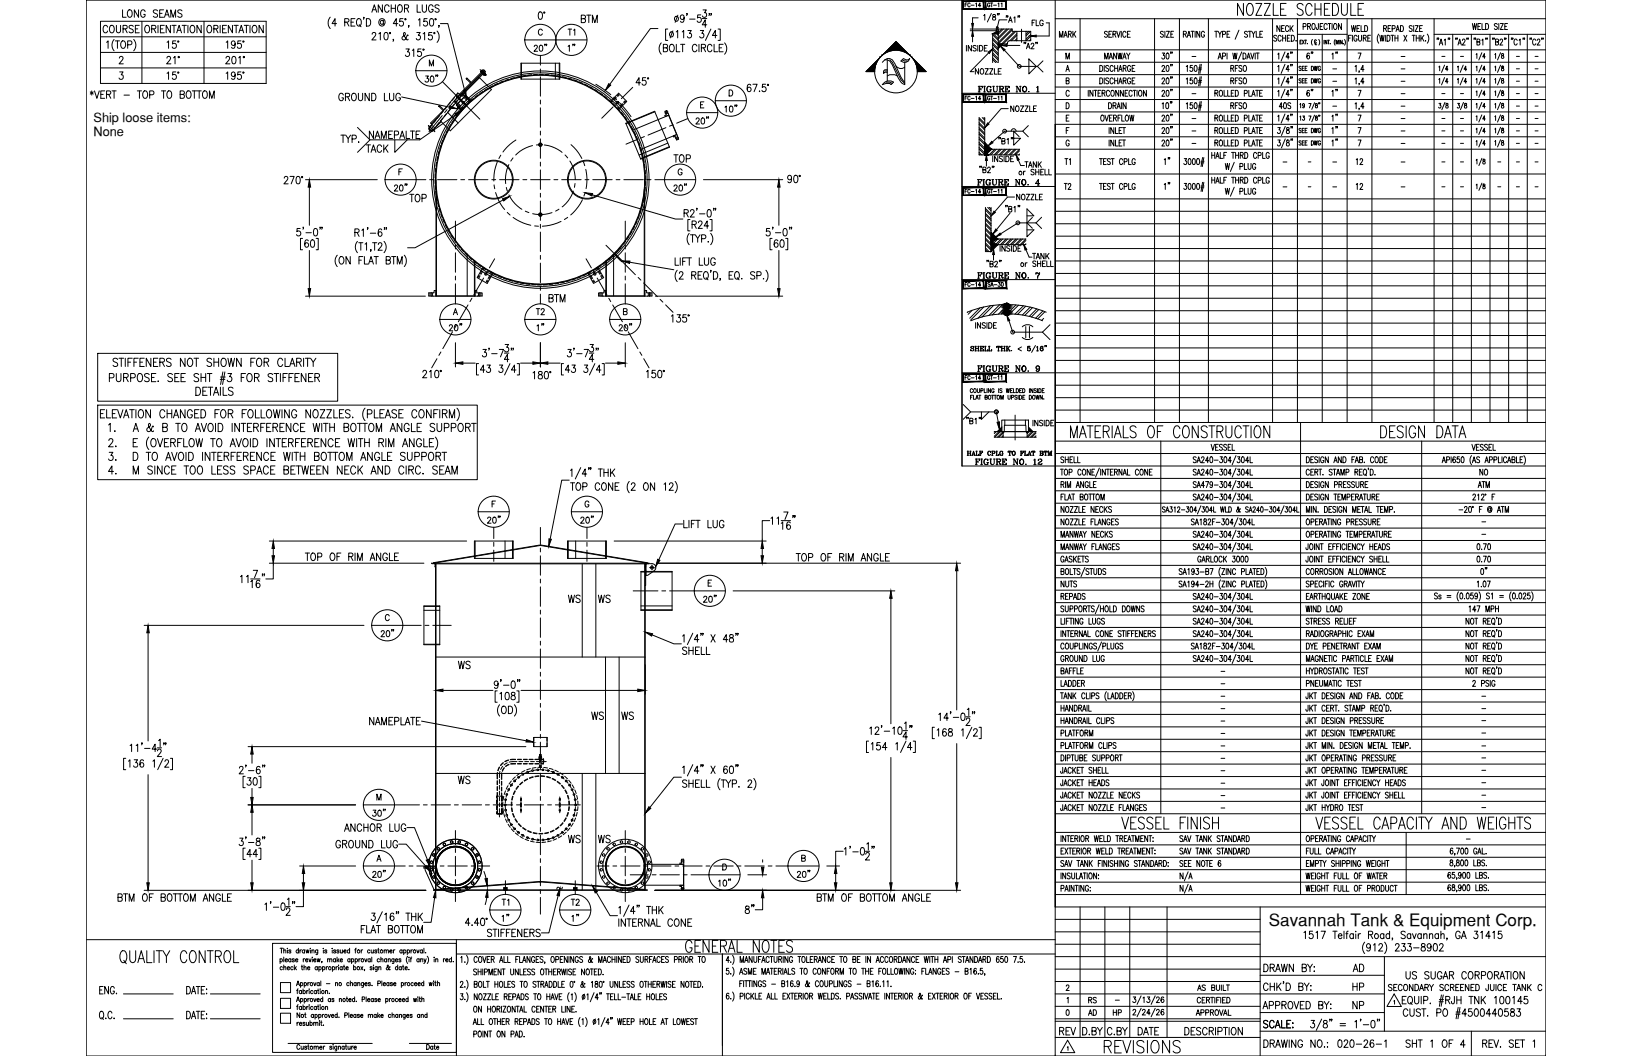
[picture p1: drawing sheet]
<svg xmlns="http://www.w3.org/2000/svg" width="432mm" height="279mm" viewBox="0 0 432 279" stroke-linecap="round" stroke-linejoin="round" font-family="sans-serif">
<defs><g id="words">
<text font-size="11.5" x="232.5" y="23.6">N</text>
<text font-size="6.6" x="291.4" y="279.8">REVISIONS</text>
<text font-size="5.7" x="196.1" y="243.1">8&quot;</text>
<g font-size="5.3">
<text x="96" y="41.6">TACK</text>
<text x="107.6" y="54.7">TOP</text>
<text x="144.3" y="81.1">BTM</text>
<text x="120.3" y="178.2">WS</text>
<text x="155.6" y="191.6">WS</text>
<text x="163.7" y="191.6">WS</text>
<text x="149.6" y="224.4">WS</text>
<text x="157.3" y="224.4">WS</text>
<text x="279.4" y="275.2">REV</text>
</g>
<g font-size="4.9">
<text x="31.4" y="5.6">LONG SEAMS</text>
<text x="26.5" y="9.9">COURSE</text>
<text x="149.6" y="10.6">T1</text>
<text x="152.8" y="7.1">BTM</text>
<text x="140.4" y="14.8">20&quot;</text>
<text x="355.2" y="16.9" transform="rotate(-90 355.2 16.9)">1&quot;</text>
<text x="111.5" y="22.9">30&quot;</text>
<text x="355.2" y="26.8" transform="rotate(-90 355.2 26.8)">1&quot;</text>
<text x="183.1" y="33.9">20&quot;</text>
<text x="351.4" y="33.2">1&quot;</text>
<text x="89.3" y="38.8">TYP.</text>
<text x="355.2" y="39.9" transform="rotate(-90 355.2 39.9)">1&quot;</text>
<text x="177.4" y="44.1">TOP</text>
<text x="361.9" y="44.8" transform="rotate(-90 361.9 44.8)">12</text>
<text x="284.7" y="51.5" transform="rotate(-90 284.7 51.5)">T2</text>
<text x="361.9" y="51.5" transform="rotate(-90 361.9 51.5)">12</text>
<text x="141.1" y="84.7">T2</text>
<text x="390.5" y="127">NO</text>
<text x="394.8" y="153.1" transform="rotate(-90 394.8 153.1)">0&quot;</text>
<text x="149.6" y="160.5">WS</text>
<text x="157.3" y="160.5">WS</text>
<text x="185.2" y="160.5">20&quot;</text>
<text x="99.8" y="169.7">20&quot;</text>
<text x="120.3" y="208.5">WS</text>
<text x="87.8" y="225.4">GROUND LUG</text>
<text x="189.1" y="235.7">10&quot;</text>
<text x="135.8" y="245.2" transform="rotate(-90 135.8 245.2)">1&quot;</text>
<text x="154.2" y="245.2" transform="rotate(-90 154.2 245.2)">1&quot;</text>
<text x="357" y="258.2">AD</text>
<text x="357" y="263.2">HP</text>
<text x="357" y="268.1">NP</text>
</g>
<text font-size="4.5" x="335.7" y="244.9">Savannah Tank &amp; Equipment Corp.</text>
<g font-size="4.4">
<text x="272.3" y="8.1">FLG</text>
<text x="279.4" y="10.9">MARK</text>
<text x="336.9" y="9.5">NECK</text>
<text x="356.7" y="9.5">WELD</text>
<text x="348.5" y="16.9" transform="rotate(-90 348.5 16.9)">6&quot;</text>
<text x="337.6" y="30">40S</text>
<text x="348.5" y="26.8" transform="rotate(-90 348.5 26.8)">6&quot;</text>
<text x="270.2" y="45.5">TANK</text>
<text x="284.3" y="44.8" transform="rotate(-90 284.3 44.8)">T1</text>
<text x="310.8" y="44.8" transform="rotate(-90 310.8 44.8)">1&quot;</text>
<text x="310.8" y="51.5" transform="rotate(-90 310.8 51.5)">1&quot;</text>
<text x="390.2" y="130.2">ATM</text>
<text x="131.9" y="240.6">T1</text>
<text x="150.3" y="240.6">T2</text>
<text x="287.2" y="269.9">AD</text>
<text x="287.2" y="266.7">RS</text>
<text x="293.5" y="269.9">HP</text>
</g>
<g font-size="3.4">
<text x="24.7" y="35.9">None</text>
<text x="24.7" y="32.2">Ship loose items:</text>
</g>
<text font-size="3.1" x="146.4" y="236.4">~</text>
<g font-size="2.6">
<text x="314.3" y="16.2">-</text>
<text x="369.7" y="16.2">-</text>
<text x="380.6" y="16.2">-</text>
<text x="385.6" y="16.2">-</text>
<text x="400.4" y="16.2">-</text>
<text x="405.3" y="16.2">-</text>
<text x="351.7" y="19.4">-</text>
<text x="351.7" y="22.6">-</text>
<text x="369.7" y="19.4">-</text>
<text x="369.7" y="22.6">-</text>
<text x="400.4" y="19.4">-</text>
<text x="400.4" y="22.6">-</text>
<text x="405.3" y="19.4">-</text>
<text x="405.3" y="22.6">-</text>
<text x="314.3" y="26.1">-</text>
<text x="351.7" y="29.3">-</text>
<text x="369.7" y="26.1">-</text>
<text x="369.7" y="29.3">-</text>
<text x="380.6" y="26.1">-</text>
<text x="385.6" y="26.1">-</text>
<text x="400.4" y="26.1">-</text>
<text x="400.4" y="29.3">-</text>
<text x="405.3" y="26.1">-</text>
<text x="405.3" y="29.3">-</text>
<text x="314.3" y="32.5">-</text>
<text x="314.3" y="36">-</text>
<text x="369.7" y="32.5">-</text>
<text x="369.7" y="36">-</text>
<text x="380.6" y="32.5">-</text>
<text x="380.6" y="36">-</text>
<text x="385.6" y="32.5">-</text>
<text x="385.6" y="36">-</text>
<text x="400.4" y="32.5">-</text>
<text x="400.4" y="36">-</text>
<text x="405.3" y="32.5">-</text>
<text x="405.3" y="36">-</text>
<text x="314.3" y="39.2">-</text>
<text x="369.7" y="39.2">-</text>
<text x="380.6" y="39.2">-</text>
<text x="385.6" y="39.2">-</text>
<text x="400.4" y="39.2">-</text>
<text x="405.3" y="39.2">-</text>
<text x="338.7" y="44.1">-</text>
<text x="345.4" y="44.1">-</text>
<text x="351.7" y="44.1">-</text>
<text x="369.7" y="44.1">-</text>
<text x="380.6" y="44.1">-</text>
<text x="385.6" y="44.1">-</text>
<text x="395.5" y="44.1">-</text>
<text x="400.4" y="44.1">-</text>
<text x="405.3" y="44.1">-</text>
<text x="338.7" y="50.8">-</text>
<text x="345.4" y="50.8">-</text>
<text x="351.7" y="50.8">-</text>
<text x="369.7" y="50.8">-</text>
<text x="380.6" y="50.8">-</text>
<text x="385.6" y="50.8">-</text>
<text x="395.5" y="50.8">-</text>
<text x="400.4" y="50.8">-</text>
<text x="405.3" y="50.8">-</text>
<text x="391.2" y="142.5">-</text>
<text x="391.2" y="139.3">-</text>
<text x="322.1" y="178.9">-</text>
<text x="322.1" y="182">-</text>
<text x="322.1" y="185.6">-</text>
<text x="391.2" y="185.6">-</text>
<text x="322.1" y="188.7">-</text>
<text x="322.1" y="191.9">-</text>
<text x="391.2" y="188.7">-</text>
<text x="391.2" y="191.9">-</text>
<text x="322.1" y="195.4">-</text>
<text x="391.2" y="195.1">-</text>
<text x="322.1" y="201.8">-</text>
<text x="322.1" y="198.6">-</text>
<text x="391.2" y="198.6">-</text>
<text x="391.2" y="201.8">-</text>
<text x="322.1" y="208.5">-</text>
<text x="322.1" y="205.3">-</text>
<text x="391.2" y="208.5">-</text>
<text x="391.2" y="205">-</text>
<text x="322.1" y="214.8">-</text>
<text x="322.1" y="211.7">-</text>
<text x="391.2" y="211.7">-</text>
<text x="391.2" y="214.8">-</text>
<text x="387" y="223.3">-</text>
<text x="294.2" y="266">-</text>
</g>
</g></defs>
<!-- layer: TEXT -->
<g fill="none" stroke="#000" stroke-width=".26">
<path d="M255.3 1.3h.4M255.7 12v1.5M255.9 .8h-.6v1M256.7 1a.32 .32 0 0 0-.4-.2 .32 .32 0 0 0-.2 .4v.2a.32 .32 0 0 0 .2 .4 .32 .32 0 0 0 .4-.2M256.7 7.7h6.8M256.7 8.1h6.8M257 1.4h.7M257 12v1.5l-.8-1.5v1.5M257.3 9.6v1.5M258.1 1l.3-.2v1M258.3 12.2l-.3-.2-.6 .2 .2 .4 .6 .3 .1 .4-.3 .2-.6-.2M258.7 12v1.5"/>
<path d="M258.8 4.7h-1.5v1.5M258.9 18.2v1.4l-.8-1.4v1.4M259.2 12a.75 .75 0 0 1 .8 .8 .75 .75 0 0 1-.8 .7zM259.5 1.5h-.7l.5-.7v1M259.6 18.2h.1a.7 .7 0 0 1 .6 .7 .7 .7 0 0 1-.7 .7l-.3-.5zM260.3 4.1l.3-.3v1.5M260.4 12.7h.5M260.6 18.2h.9l-.9 1.4h.9M261.2 12h-.8v1.5h.8M261.6 14l-4.9 5h1M261.9 18.2h.8l-.8 1.4h.8M261.9 1a.33 .33 0 0 0-.4-.2 .33 .33 0 0 0-.2 .4v.2a.33 .33 0 0 0 .3 .4 .33 .33 0 0 0 .3-.4h-.2"/>
<path d="M262.1 .8h.6M262.3 3.6l-1.1 2.2M262.4 .8v1M262.6 13.1l1.5 1.5M262.6 14.4l1.5 1.5M262.6 15.7l.8 .9M262.6 11.8l1.5 1.5M262.6 10.5l1.5 1.5M262.6 9.2l1.5 1.5M262.6 12.7l1.5 1.5M262.6 14l1.5 1.5M262.6 15.3l1.3 1.3"/>
<path d="M262.6 11.4l1.5 1.5M262.6 10.1l1.5 1.5M262.7 3.9v.4a.54 .54 0 0 1 .7 .3 .54 .54 0 0 1-.3 .7 .47 .47 0 0 1-.5-.5 .47 .47 0 0 1 .6-.4l.1-.5zM262.8 8.9l1.3 1.3M262.9 1.4h.7M263.1 18.2v1.4h.7M263.7 8.9l.4 .5M264 3.6l-.1 .4M264.1 1l.2-.2v1M264.1 8.9h.1M264.1 18.9h.5M264.1 8.9v7.7"/>
<path d="M264.2 7.7h-.1M264.4 3.6l-.2 .4M264.9 1l.2-.2v1M264.9 18.2h-.8v1.4h.8M265 7.7l-.9 .9M265.5 7.7l-1.4 1.4M265.8 13.3l3.9 4.3h4.8M266.3 4.2l-.1 .4M266.3 12h3.5M266.3 7.7l-2.2 2.2M266.4 5.2h-2l-.5 2.1M266.6 11.4l-.3 .2"/>
<path d="M266.7 4.2l-.1 .4M266.8 7.7l-2.7 2.7M266.8 5.9l.5-1.5 .5 1.5M267 5.4h.6M267.2 10.8l-.5 .1-.1 .5M267.7 7.7l-3.6 3.5M267.8 8l-3.7 3.6h2.5v-.2M268.2 4.7l.3-.3v1.5M268.4 8.3l-3.4 3.3M268.8 8.3l-3.3 3.3M269 8.3v2.5M269 8.9l-1.8 1.9"/>
<path d="M269 10.2l-.5 .6M269 9.4l-1.4 1.4M269 10.6l-.1 .2M269.4 4.2l-.1 .4M269.8 4.2l-.1 .4M271 11.2l-.1 .4M271.4 11.2l-.1 .4M271.5 8.3v2.5M271.5 8.3h-3.7v-.6h-3.7v1.2h-1.5v7.7M271.6 12.9l.5-1.5 .4 1.5M271.8 12.4h.6M272.2 15.6l2 2-2 2z"/>
<path d="M272.7 8.3v2.5h-5.5M272.7 9.1l-1.2 1.3M272.7 10.4l-.3 .4M272.7 9.6l-1.2 1.2M272.8 11.8l.3-.4 .4 .3-.7 1.2h.8M274.2 11.2l-.2 .4M274.5 11.2l-.1 .4M275.9 16.1l-1.4 1.5 1.4 1.5M282 18.9l.5-1.6 .4 1.6M282 15.6v-1.6l.5 1.6 .4-1.6v1.6M282.2 18.4h.6M291 17.3a.79 .79 0 0 1 .8 .8 .79 .79 0 0 1-.8 .8z"/>
<path d="M292.2 17.3v1.6M292.3 15.6v-1.6l.4 1.6 .5-1.6v1.6M293 8.5a.4 .4 0 0 0-.6-.2 .4 .4 0 0 0-.1 .6l.5 .2a.42 .42 0 0 1 .1 .7 .42 .42 0 0 1-.7-.2M293.3 17.5a.4 .4 0 0 0-.5-.2 .4 .4 0 0 0-.1 .6l.4 .2a.43 .43 0 0 1 .1 .7 .43 .43 0 0 1-.7-.1M293.4 9h.5M293.5 15.6l.4-1.6 .5 1.6M293.6 15.1h.6M294.1 8.3h-.7v1.6h.7M294.5 9h.6l.1-.6-.7-.1v1.6M294.5 17.7a.44 .44 0 0 0-.5-.4 .44 .44 0 0 0-.3 .6v.4a.44 .44 0 0 0 .3 .6 .44 .44 0 0 0 .5-.4M294.9 9l.4 .9M294.9 18.1h.8"/>
<path d="M294.9 17.3v1.6M295.4 14v1.6l-.8-1.6v1.6M295.5 8.3l.4 1.6 .5-1.6M295.7 17.3v1.6M295.8 14l.3 1.6 .2-1.6 .3 1.6 .3-1.6M296 18.9l.4-1.6 .5 1.6M296.2 18.4h.5M296.7 8.3v1.6M297.1 15.6l.4-1.6 .5 1.6M297.2 18.1l.7-.1v-.6l-.7-.1v1.6M297.2 15.1h.6M297.6 18.1l.4 .8"/>
<path d="M297.9 8.7a.44 .44 0 0 0-.6-.4 .44 .44 0 0 0-.2 .6v.3a.44 .44 0 0 0 .2 .7 .44 .44 0 0 0 .6-.4M298.1 14l.4 .8v.8M298.3 9h.4M299 14l-.5 .8M299 8.3h-.7v1.6h.7M299.1 17.7a.44 .44 0 0 0-.5-.4 .44 .44 0 0 0-.3 .6v.4a.46 .46 0 0 0 .4 .6 .46 .46 0 0 0 .4-.6h-.2M299.6 18.1h.4M300.3 17.3h-.7v1.6h.7M307.4 17.7l.1-.2a.36 .36 0 0 1 .5-.1 .36 .36 0 0 1 .1 .5l-.7 1h.8M307.5 14h.6l-.3 .6a.45 .45 0 0 1 .4 .7 .45 .45 0 0 1-.8 0M307.8 8.5a.39 .39 0 0 0-.6-.2 .39 .39 0 0 0-.1 .6l.5 .2a.42 .42 0 0 1 .1 .7 .42 .42 0 0 1-.7-.2M308.2 8.3v1.6"/>
<path d="M308.6 8.3h.8l-.8 1.6h.8M308.7 14.1l.2-.1a.92 .92 0 0 1 0 1.6l-.4-.7zM308.7 17.4l.2-.1a.92 .92 0 0 1 0 1.6l-.3-.3zM309.8 9h.4M309.8 13.8l-.1 .4M309.8 17.1l-.1 .4M310.2 13.8l-.2 .4M310.2 17.1l-.2 .4M310.5 8.3h-.7v1.6h.7M313.1 9h.7v-.6l-.7-.1v1.6M313.5 9l.4 .9M313.9 17.6l.3-.3v1.6"/>
<path d="M314.1 9.9l.5-1.6 .4 1.6M314.3 9.3h.6M315.1 8.3h.8M315.5 17.3h-.6v.7a.46 .46 0 0 1 .6 0 .46 .46 0 0 1 0 .7 .46 .46 0 0 1-.7-.1M315.5 8.3v1.6M316.1 17.4l.2-.1a.92 .92 0 0 1 0 1.6l-.3-.3zM316.2 8.3v1.6M317.1 18.5h.8M317.1 18h.8M317.4 8.3v1.6l-.7-1.6v1.6M317.5 17l-.4 2.4M317.9 17l-.4 2.4"/>
<path d="M318.7 8.7a.44 .44 0 0 0-.6-.4 .44 .44 0 0 0-.3 .6v.3a.46 .46 0 0 0 .5 .7 .46 .46 0 0 0 .4-.7h-.3M321.4 8.3h.8M321.8 8.3v1.6M322.3 8.3l.4 .7v.9M322.3 15.6l.4-1.6 .5 1.6M322.5 15.1h.5M323.2 8.3l-.5 .7M323.5 9.1l.6-.1 .1-.6-.7-.1v1.6M323.5 14.9l.6-.1 .1-.6-.7-.2v1.6M324.7 9h.4M324.7 14v1.6M325.4 8.3h-.7v1.6h.7"/>
<path d="M325.6 18.1l.7-.1v-.6l-.7-.1v1.6M326 18.1l.4 .8M326.2 14l.3 1.6 .2-1.6 .3 1.6 .3-1.6M326.8 18.1h.5M327.6 17.3h-.8v1.6M327.8 8l-1 2.4M328.5 13.7l-1 2.4M328.6 17.5l-.3-.2-.5 .2 .1 .4 .5 .2a.42 .42 0 0 1 .1 .7 .42 .42 0 0 1-.7-.1M328.9 14a.79 .79 0 0 1 .8 .8 .79 .79 0 0 1-.8 .8zM329 .9v3.2l-1.6-3.2v3.2M329.1 17.4l.1-.1a.83 .83 0 0 1 .6 .8 .83 .83 0 0 1-.6 .8 1.09 1.09 0 0 1-.1-1.5zM329.9 15.6l.4-1.6 .5 1.6"/>
<path d="M330.1 8.5a.4 .4 0 0 0-.6-.2 .4 .4 0 0 0-.1 .6l.4 .2a.43 .43 0 0 1 .2 .7 .43 .43 0 0 1-.7-.2M330.1 15.1h.5M330.2 1.1l.3-.2a1.41 1.41 0 0 1 1.1 2l-.1 .4a.78 .78 0 0 1-.8 .8 .78 .78 0 0 1-.8-.8l-.1-.4a2.21 2.21 0 0 1 .4-1.8zM330.3 8.3h.8M330.7 8.3v1.6M330.9 14l.5 1.6 .4-1.6M331.2 8.3l.4 .7v.9M332.1 8.3l-.5 .7M332.1 14v1.6M332.3 .9h1.5l-1.5 3.2h1.5M332.4 8.3v1.6h.7M332.4 14h.8"/>
<path d="M332.8 14v1.6M333.3 9h.5M334.1 8.3h-.8v1.6h.8M334.5 .9h1.6l-1.6 3.2h1.6M336.9 .9v3.2h1.3M338.1 14.3l.2-.3v1.6M338.1 17.6l.2-.3v1.6M338.8 2.4h.9M340 13.7l-1 2.4M340 17l-1 2.4M340.3 .9h-1.5v3.2h1.5M341.1 15.1h-.8l.5-1.1v1.6"/>
<path d="M341.1 18.4h-.8l.5-1.1v1.6M341.6 13.8l-.1 .4M341.6 17.1l-.1 .4M341.9 13.8l-.1 .4M341.9 17.1l-.1 .4M344 11.1h.2M344.3 17.7a.28 .28 0 0 0-.5-.2 .28 .28 0 0 0 .1 .5l.2 .1a.3 .3 0 0 1 .1 .5 .3 .3 0 0 1-.5-.1M344.4 10.6h-.4v1M344.6 10.6l.5 1M344.8 7h.7v-.7l-.7-.1v1.6M344.8 1.4a.79 .79 0 0 0-1.1-.5 .79 .79 0 0 0-.4 1.1l.4 .3a1.27 1.27 0 0 1 1.1 .9 .83 .83 0 0 1-.6 .9 .83 .83 0 0 1-1-.5M345.1 17.5h-.5v1.2h.5"/>
<path d="M345.1 10.6l-.5 1M345.2 10.6h.5M345.5 10.6v1M345.8 17.5h-.5v1.2h.5M346 7l.6-.1v-.6l-.6-.1v1.6M346.4 7l.4 .8M347 17.5a.57 .57 0 0 1 .5 .6 .57 .57 0 0 1-.5 .6zM347.2 1.7a.79 .79 0 0 0-.8-.8 .79 .79 0 0 0-.8 .8l-.1 .4a1.36 1.36 0 0 0 1.1 2l.6-.8M347.2 10.4a1.22 1.22 0 0 0 0 1.5M347.3 6.3l.1-.1a.84 .84 0 0 1 .6 .8 .84 .84 0 0 1-.6 .8 1.12 1.12 0 0 1-.1-1.5zM347.7 17.5l.2 1.2 .2-1.2 .2 1.2 .3-1.2M347.9 2.4h1.6"/>
<path d="M347.9 .9v3.2M348 10.8v1h.4M348.3 10.8a.28 .28 0 0 0-.4-.3 .28 .28 0 0 0-.1 .4v.2a.27 .27 0 0 0 .2 .4 .27 .27 0 0 0 .3-.2M348.8 6.2v1.5l-.3 .1-.2-.5M348.9 10.4a1.22 1.22 0 0 1 0 1.5M349.3 7h.4M349.4 17.8a.32 .32 0 0 0-.4-.3 .32 .32 0 0 0-.2 .5v.2a.32 .32 0 0 0 .3 .5 .32 .32 0 0 0 .3-.5h-.2M349.5 .9v3.2M350 6.2h-.7v1.6h.7M350.3 10.6v1M350.4 2.4h.9M351.1 10.6v1l-.5-1v1"/>
<path d="M351.2 6.6a.44 .44 0 0 0-.6-.4 .44 .44 0 0 0-.3 .6v.4a.44 .44 0 0 0 .3 .6 .44 .44 0 0 0 .6-.4M351.3 10.6h.4M351.4 6.2h.7M351.5 10.6v1M351.8 6.2v1.6M351.9 .9h-1.5v3.2h1.5M352.4 6.2v1.6M352.6 .9h.7a1.9 1.9 0 0 1 0 3.2h-.7zM353.1 6.3l.1-.1a.83 .83 0 0 1 .6 .8 .83 .83 0 0 1-.6 .8 1.09 1.09 0 0 1-.1-1.5zM353.3 10.5a1.32 1.32 0 0 0 0 1.5M353.5 11.6v-1l.3 1 .3-1v1M354.4 10.6v1"/>
<path d="M354.9 6.2v1.6l-.8-1.6v1.6M354.9 .9v2.3a.79 .79 0 0 0 .4 .7 .79 .79 0 0 0 .9 0l.3-.7v-2.3M355.1 10.6v1l-.5-1v1M355.7 10.5a1.23 1.23 0 0 1 0 1.5M357.4 .9v3.2h1.4M358.5 17.6l.3-.3v1.6M359.3 14h.8l-.6 1.6M359.3 2.4h.9M359.6 18.8l-.1 .4M360.8 .9h-1.5v3.2h1.5M360.9 18.4h-.9l.6-1.1v1.6M364.8 9a2.08 2.08 0 0 0 0 2.4"/>
<path d="M365.1 9.3l.3 1.6 .2-1.6 .3 1.6 .3-1.6M366.1 7.5h.7v-.7h-.7v1.5M366.5 7.5l.4 .8M366.5 9.3v1.6M367 9.3a.83 .83 0 0 1 .8 .6 .83 .83 0 0 1-.2 .9l-.6 .1zM367.3 7.5h.4M368 6.8h-.7v1.5h.7M368 9.3h.8M368.3 7.6l.8-.1-.1-.7h-.7v1.5M368.4 9.3v1.6M369.1 9.3v1.6M369.1 10.1h.8"/>
<path d="M369.4 8.3l.4-1.5 .4 1.5M369.5 7.8h.6M369.9 9.3v1.6M370.5 6.8a.78 .78 0 0 1 .9 .8 .78 .78 0 0 1-.9 .7zM371.4 9.3l.8 1.6M372.2 9.3l-.8 1.6M373.6 7l-.2-.2-.5 .2 .1 .4 .6 .5-.2 .4-.5-.2M373.6 9.3h.8M374 6.8v1.5M374 9.3v1.6M374.4 6.8h.8l-.8 1.5h.8M374.7 10.1h.8"/>
<path d="M374.7 9.3v1.6M375.5 9.3v1.6M375.6 7.5h.5M375.9 9.3v1.6M376.2 10l.5 .9M376.3 6.8h-.7v1.5h.7M376.7 9.3l-.8 1.1M377.2 10.8h.1M377.6 9a1.99 1.99 0 0 1 0 2.4M380.3 10.1l-.1 .4M380.7 10.1l-.2 .4M380.7 17.7l.2-.2v1.2"/>
<path d="M380.8 11.9l.5-1.6 .4 1.6M381 11.4h.6M382.1 10.6l.3-.3v1.6M382.2 17.2l-.8 2M383.1 18.3h-.7l.5-.8v1.2M383.2 10.1l-.1 .4M383.6 10.1l-.1 .4M385.3 10.1l-.2 .4M385.6 10.1l-.1 .4M385.6 17.7l.2-.2v1.2M385.8 11.9l.4-1.6 .5 1.6M385.9 11.4h.6"/>
<path d="M386.9 10.7l.1-.2a.42 .42 0 0 1 .6 0 .42 .42 0 0 1-.1 .7l-.6 .7h.8M387.1 17.2l-.8 2M388 18.3h-.6l.4-.8v1.2M388.2 10.1l-.1 .4M388.5 10.1l-.1 .4M389.6 6.2l.2 1.6 .3-1.6 .3 1.6 .3-1.6M390.1 10.1l-.1 .4M390.4 10.1l-.1 .4M390.5 14.4l.3-.2v1.3M390.5 17.7l.3-.2v1.2M390.8 11.1l.7-.1v-.6l-.7-.1v1.6l.7-.1 .1-.4-.3-.3M391 7h.5"/>
<path d="M391.8 6.2h-.8v1.6h.8M392.1 10.6l.2-.3v1.6M392.1 13.9l-.8 2M392.1 17.2l-.8 2M392.1 6.2v1.6h.7M393 15h-.7l.4-.8v1.3M393 18.3h-.7l.4-.8v1.2M393.1 6.2a.79 .79 0 0 1 .8 .8 .79 .79 0 0 1-.8 .8zM393.2 10.1l-.1 .4M393.5 10.1l-.1 .4M395 10.1l-.1 .4M395.4 10.1l-.2 .4"/>
<path d="M395.5 14.4l.2-.2v1.3M395.5 17.7l.2-.2v1.2M395.7 11.1l.7-.1v-.6l-.7-.1v1.6l.7-.1 .1-.4-.3-.3M396.2 6.5a.4 .4 0 0 0-.6-.3 .4 .4 0 0 0-.1 .6l.4 .2a.43 .43 0 0 1 .2 .8 .43 .43 0 0 1-.7-.2M396.6 6.2v1.6M396.9 10.7v-.2a.37 .37 0 0 1 .6-.1 .37 .37 0 0 1 0 .5l-.7 1h.8M397 6.2h.7l-.7 1.6h.7M397 13.9l-.8 2M397 17.2l-.8 2M397.3 14.2v.3a.64 .64 0 0 1 .5 .9 .39 .39 0 0 1-.6-.3 .39 .39 0 0 1 .5-.4l.1-.5zM397.3 17.5v.3a.65 .65 0 0 1 .5 .9 .42 .42 0 0 1-.6-.4 .42 .42 0 0 1 .6-.4v-.4zM398.1 10.1l-.1 .4"/>
<path d="M398.1 7h.5M398.5 10.1l-.1 .4M398.9 6.2h-.8v1.6h.8M400 10.1l-.2 .4M400.3 10.1l-.1 .4M401.4 10.7a.44 .44 0 0 0-.5-.4 .44 .44 0 0 0-.3 .6v.4a.44 .44 0 0 0 .3 .6 .44 .44 0 0 0 .5-.4M401.9 10.6l.3-.3v1.6M403.1 10.1l-.2 .4M403.4 10.1l-.1 .4M404.9 10.1l-.1 .4M405.2 10.1l-.1 .4M406.4 10.7a.44 .44 0 0 0-.6-.4 .44 .44 0 0 0-.3 .6v.4a.44 .44 0 0 0 .3 .6 .44 .44 0 0 0 .6-.4"/>
<path d="M406.7 10.7l.1-.2a.37 .37 0 0 1 .5-.1 .37 .37 0 0 1 .1 .5l-.7 1h.8M408 10.1l-.1 .4M408.3 10.1l-.1 .4M255.3 25.9h.4M255.9 25.4h-.6v1.1M256.7 25.7a.32 .32 0 0 0-.4-.3 .32 .32 0 0 0-.2 .4v.3a.32 .32 0 0 0 .2 .4 .32 .32 0 0 0 .4-.3M257 26h.7M258.1 25.6l.3-.2v1.1M258.8 22.8h1.2v.5l-.1-.5M258.8 24.3h.5M259 22.8v1.5M259.1 39.4l1.4 1.6 .5 .1 .5-.1"/>
<path d="M259.1 31.1v9.9h10.7M259.1 35.5l1.4 1.5M259.1 36.8l1.4 1.5M259.1 38.1l1.4 1.5M259.1 34.2l1.4 1.5M259.1 32.9l1.4 1.5M259.1 31.6l1.4 1.5M259.1 36.4l1.4 1.5M259.1 37.7l1.4 1.5M259.1 39l1.4 1.5M259.1 35.1l1.4 1.5M259.1 33.8l1.4 1.5"/>
<path d="M259.1 32.5l1.4 1.5M259.1 31.2l1.4 1.4M259.1 22.8v1.5M259.1 23.6h.4M259.5 26.1h-.7l.5-.7v1.1M259.5 23.3v.5M259.9 31.1l.6 .7M260.2 24.3h.5M260.2 22.8h.5M260.3 31.1l.2 .2M260.5 22.8v1.5M260.5 31.1v9.9"/>
<path d="M260.5 39.5h9.3l-1.6 1.5M261 39.5l-.5 .5 1 1M261.6 22.8a.84 .84 0 0 0 0 1.5M261.9 23.8h.5M261.9 39.5l-1.4 1.3M261.9 25.7a.33 .33 0 0 0-.4-.3 .33 .33 0 0 0-.2 .4v.3a.33 .33 0 0 0 .3 .4 .33 .33 0 0 0 .3-.4h-.2M262.1 23.1v.2v-.5v.3l-.2-.2a.66 .66 0 0 0-.8 .7 .66 .66 0 0 0 1 .5M262.1 23.8v.5M262.1 25.4h.6M262.3 39.5l-1.5 1.5M262.4 25.4v1.1M262.6 22.8h.5"/>
<path d="M262.8 22.8v1.1l.5 .4h.3l.2-.4v-1.1M262.9 26h.7M262.9 22.8v1.1l.4 .4M263.2 39.5l-1.5 1.5M263.6 39.5l-1.5 1.5M263.6 22.8h.5M264.1 25.6l.2-.2v1.1M264.3 22.8h.9l.3 .3-.1 .4-.8 .1M264.3 24.3h.5M264.4 36.4l-.2 .4M264.5 39.5l-1.5 1.5M264.5 22.8v1.5"/>
<path d="M264.6 22.8v1.5M264.7 36.4l-.1 .4M264.9 25.6l.2-.2v1.1M264.9 39.5l-1.5 1.5M265 23.6l.4 .6h.2M265.1 37.3h.7l.1-.5-.8-.2v1.5l.8-.1v-.4l-.3-.3M265.1 23.6l.3 .7 .2-.2M265.2 22.8l.3 .3-.3 .5M265.8 39.5l-1.5 1.5M265.9 22.8h1.1v.5l-.1-.5M265.9 24.3h1.1v-.4l-.1 .4M266.1 22.8v1.5"/>
<path d="M266.1 23.6h.5M266.2 39.5l-1.4 1.5M266.4 36.9l.4-.3v1.5M266.6 23.3v.5M266.8 28.7h-1.9l-3.4 4M267.1 39.5l-1.5 1.5M267.5 39.5l-1.4 1.5M267.5 34.7a.65 .65 0 0 1 .7-.6 .65 .65 0 0 1 .6 .6M267.7 36.4l-.2 .4M268 36.4l-.1 .4M268.2 28v1.5l-.8-1.5v1.5M268.4 39.5l-1.5 1.5"/>
<path d="M268.8 24.3h.5M268.8 22.8h.3M268.8 39.5l-1.4 1.5M268.9 28.1l.1-.1a.75 .75 0 0 1 .6 .8 .75 .75 0 0 1-.6 .7 .94 .94 0 0 1-.1-1.4zM269 22.8v1.5M269.1 22.8l.9 1.4M269.6 36.2l-1.4-1.5v3.7l1.8-1.8h-1.8M269.7 22.8h.5M269.8 39.9l-1.1 1.1M270 22.8v1.5l-.9-1.3M270 28h.8l-.8 1.5h.8M270.6 34.7h-4.8l-3.2 2.9"/>
<path d="M271 22.8a.68 .68 0 0 0-.5 1 .68 .68 0 0 0 1.1 .2 .63 .63 0 0 0 0-.9 .63 .63 0 0 0-.9 0v.9l.3 .3M271.2 22.8a.85 .85 0 0 1 0 1.5M271.2 28h.8l-.8 1.5h.8M272.1 33.2l-1.5 1.5 1.5 1.5M272.1 24.3h.2zM272.4 28v1.5h.8M273.5 28.7h.4M274.2 28h-.7v1.5h.7M274.3 23.1l.3-.3v1.5M274.3 24.3h.6M274.5 22.9v1.4M282.1 27.2a.79 .79 0 0 1 .8 .8 .79 .79 0 0 1-.8 .8z"/>
<path d="M282.1 21.4l.7-.1v-.6l-.7-.1v1.6l.7-.1 .1-.4-.3-.3M282.1 34.5h.5M282.1 31.2h.5M282.9 33.8h-.8v1.5M282.9 30.5h-.8v1.5h.8M282.9 37.4a.44 .44 0 0 0-.6-.4 .44 .44 0 0 0-.3 .6v.4a.46 .46 0 0 0 .5 .6 .46 .46 0 0 0 .4-.6h-.3M282.9 24.3a.44 .44 0 0 0-.6-.4 .44 .44 0 0 0-.3 .6v.4a.44 .44 0 0 0 .3 .6 .44 .44 0 0 0 .6-.4M287.9 23.9v1.6M289.2 23.9v1.6l-.8-1.6v1.6M289.5 23.9h.7M289.9 23.9v1.6M290.5 24.6h.5"/>
<path d="M291 20.6a.84 .84 0 0 1 .8 .6 .84 .84 0 0 1-.3 .9l-.5 .1zM291.3 23.9h-.8v1.6h.8M291.5 30.5h.1a.83 .83 0 0 1 .6 .8 .83 .83 0 0 1-.6 .7 1.08 1.08 0 0 1-.1-1.5zM291.6 24.6h.7v-.6l-.7-.1v1.6M292 24.6l.4 .9M292.2 20.6v1.6M292.4 30.5l.4 1.5 .5-1.5M293.3 27.2a.79 .79 0 0 1 .8 .8 .79 .79 0 0 1-.8 .8zM293.3 20.8l-.2-.2-.6 .2 .2 .4 .4 .2a.42 .42 0 0 1 .1 .7 .42 .42 0 0 1-.7-.2M293.5 33.8v1.5M293.5 37v1.6M293.5 31.2h.5"/>
<path d="M293.6 24.3a.44 .44 0 0 0-.6-.4 .44 .44 0 0 0-.3 .6v.4a.44 .44 0 0 0 .3 .6 .44 .44 0 0 0 .6-.4M294.1 24l.1-.1a.81 .81 0 0 1 .6 .8 .81 .81 0 0 1-.6 .8 1.08 1.08 0 0 1-.1-1.5zM294.3 30.5h-.8v1.5h.8M294.5 27.9h.7v-.6l-.7-.1v1.6M294.5 21a.44 .44 0 0 0-.5-.4 .44 .44 0 0 0-.3 .6v.4a.44 .44 0 0 0 .3 .6 .44 .44 0 0 0 .5-.4M294.6 31.2l.7-.1v-.6h-.7v1.5M294.7 33.8v1.5l-.8-1.5v1.5M294.7 37v1.6l-.8-1.6v1.6M294.9 27.9l.4 .9M294.9 20.6v1.6M294.9 21.4h.8M295 31.2l.4 .8"/>
<path d="M295.1 33.8v1.5h.7M295.1 37v1.6h.7M295.5 28.8l.5-1.6 .4 1.6M295.7 28.2h.5M295.7 20.6v1.6M295.8 31.2h.4M296 22.2l.4-1.6 .5 1.6M296 23.9v1.6l-.8-1.6v1.6M296.1 34.5h.4M296.1 37.8h.4M296.2 21.7h.5M296.5 30.5h-.7v1.5"/>
<path d="M296.7 27.2v1.6M296.8 30.5v1.5h.7M296.8 33.8h-.7v1.5h.7M296.8 37h-.7v1.6h.7M297 33.8h.8M297 37h.8M297.2 21.4l.7-.1v-.6l-.7-.1v1.6M297.2 23.9v1.6l-.8-1.6v1.6M297.4 33.8v1.5M297.4 37v1.6M297.6 21.4l.4 .8M297.7 24.6h.4"/>
<path d="M297.9 27.2v1.6l-.8-1.6v1.6M297.9 30.5h.1a.83 .83 0 0 1 .6 .8 .83 .83 0 0 1-.6 .7 1.08 1.08 0 0 1-.1-1.5zM298.4 23.9h-.7v1.6h.7M298.9 30.5l.3 1.5 .3-1.5 .2 1.5 .3-1.5M299.1 21a.44 .44 0 0 0-.5-.4 .44 .44 0 0 0-.3 .6v.4a.45 .45 0 0 0 .4 .6 .45 .45 0 0 0 .4-.6h-.2M299.6 24.3a.44 .44 0 0 0-.6-.4 .44 .44 0 0 0-.3 .6v.4a.44 .44 0 0 0 .3 .6 .44 .44 0 0 0 .6-.4M299.6 21.4h.4M299.8 23.9h.7M300.2 23.9v1.6M300.3 20.6h-.7v1.6h.7M300.8 23.9v1.6M301.5 24l.1-.1a.81 .81 0 0 1 .6 .8 .81 .81 0 0 1-.6 .8 1.08 1.08 0 0 1-.1-1.5z"/>
<path d="M303.3 23.9v1.6l-.8-1.6v1.6M307.4 21l.1-.2a.36 .36 0 0 1 .5-.1 .36 .36 0 0 1 .1 .5l-.7 1h.8M307.4 24.3l.1-.3a.36 .36 0 0 1 .5 0 .36 .36 0 0 1 .1 .5l-.7 1h.8M307.4 30.8l.1-.2a.36 .36 0 0 1 .5 0 .36 .36 0 0 1 .1 .5l-.7 .9h.8M307.4 34.1l.1-.2a.36 .36 0 0 1 .5-.1 .36 .36 0 0 1 .1 .6l-.7 .9h.8M307.4 37.4l.1-.2a.35 .35 0 0 1 .5-.1 .35 .35 0 0 1 .1 .5l-.7 1h.8M307.5 27.5l.3-.3v1.6M308.6 27.3l.2-.1a.92 .92 0 0 1 0 1.6l-.4-.7zM308.7 20.7l.2-.1a.91 .91 0 0 1 0 1.6l-.3-.3zM308.7 24l.2-.1a.91 .91 0 0 1 0 1.6l-.3-.3zM308.7 30.5h.2a.92 .92 0 0 1 0 1.5l-.3-.2zM308.7 33.8h.2a.91 .91 0 0 1 0 1.5l-.3-.3z"/>
<path d="M308.7 37.1l.2-.1a.92 .92 0 0 1 0 1.6l-.4-.6zM309.7 26.9l-.1 .4M309.8 20.4l-.1 .4M309.8 23.7l-.1 .3M309.8 30.2l-.1 .4M309.8 33.5l-.1 .4M309.8 36.8l-.1 .4M310.1 26.9l-.1 .4M310.2 20.4l-.2 .4M310.2 23.7l-.2 .3M310.2 30.2l-.2 .4M310.2 33.5l-.2 .4"/>
<path d="M310.2 36.8l-.2 .4M313.9 20.9l.3-.3v1.6M313.9 27.5l.3-.3v1.6M315.5 20.6h-.6v.7a.45 .45 0 0 1 .6 0 .45 .45 0 0 1 0 .7 .45 .45 0 0 1-.7-.1M315.5 27.2h-.6v.7a.47 .47 0 0 1 .7 .3 .47 .47 0 0 1-.7 .4l-.1-.2M316.1 20.7l.2-.1a.91 .91 0 0 1 0 1.6l-.3-.3zM316.1 27.3l.2-.1a.92 .92 0 0 1 0 1.6l-.3-.7zM317.1 21.7h.8M317.1 28.3h.8M317.1 21.3h.8M317.1 27.9h.8M317.5 20.3l-.4 2.4"/>
<path d="M317.5 26.9l-.4 2.4M317.9 20.3l-.4 2.4M317.9 26.9l-.4 2.4M321.4 24.6h.7v-.6l-.7-.1v1.6M321.4 31.2l.8-.1-.1-.6h-.7v1.5M321.4 34.5l.7-.1v-.6h-.7v1.5M321.4 37.8l.7-.1 .1-.5-.8-.2v1.6M321.8 24.6l.4 .9M321.8 31.2l.4 .8M321.8 34.5l.4 .8M321.8 37.8l.4 .8M322.8 24l.1-.1a.82 .82 0 0 1 .6 .8 .82 .82 0 0 1-.6 .8 1.11 1.11 0 0 1-.1-1.5z"/>
<path d="M322.8 30.5h.1a.84 .84 0 0 1 .6 .8 .84 .84 0 0 1-.6 .7 1.11 1.11 0 0 1-.1-1.5zM322.8 33.8h.1a.82 .82 0 0 1 .6 .7 .82 .82 0 0 1-.6 .8 1.11 1.11 0 0 1-.1-1.5zM322.8 37.1l.1-.1a.84 .84 0 0 1 .6 .8 .84 .84 0 0 1-.6 .8 1.12 1.12 0 0 1-.1-1.5zM323.9 23.9v1.6h.6M323.9 30.5v1.5h.6M323.9 33.8v1.5h.6M323.9 37v1.6h.6M324.8 23.9v1.6h.7M324.8 30.5v1.5h.7M324.8 33.8v1.5h.7M324.8 37v1.6h.7M325.6 21.4l.7-.1v-.6l-.7-.1v1.6"/>
<path d="M325.6 27.9h.7v-.6l-.7-.1v1.6M325.8 34.5h.4M325.8 31.2h.4M325.8 24.6h.4M325.8 37.8h.4M326 21.4l.4 .8M326 27.9l.4 .9M326.5 23.9h-.7v1.6h.7M326.5 30.5h-.7v1.5h.7M326.5 33.8h-.7v1.5h.7M326.5 37h-.7v1.6h.7M326.8 21.4h.5"/>
<path d="M326.8 27.9h.5M326.9 23.9a.85 .85 0 0 1 .8 .5 .85 .85 0 0 1-.3 1l-.5 .1zM326.9 30.5a.79 .79 0 0 1 .8 .8 .79 .79 0 0 1-.8 .7zM326.9 33.8a.84 .84 0 0 1 .8 .5 .84 .84 0 0 1-.3 1h-.5zM326.9 37a.79 .79 0 0 1 .8 .8 .79 .79 0 0 1-.8 .8zM327.6 20.6h-.8v1.6M327.6 27.2h-.8v1.6M328.6 20.8l-.3-.2-.5 .2 .1 .4 .6 .4v.5l-.4 .1-.3-.3M328.6 27.4l-.3-.2-.5 .2 .1 .4 .5 .2a.42 .42 0 0 1 .1 .7 .42 .42 0 0 1-.7-.2M329.1 20.7l.1-.1a.81 .81 0 0 1 .6 .8 .81 .81 0 0 1-.6 .8 1.08 1.08 0 0 1-.1-1.5zM329.1 27.3l.1-.1a.83 .83 0 0 1 .6 .8 .83 .83 0 0 1-.6 .8 1.09 1.09 0 0 1-.1-1.5zM329.2 24.7l.7-.1v-.6l-.7-.1v1.6"/>
<path d="M329.2 31.3l.7-.1v-.7h-.7v1.5M329.2 34.6l.7-.1v-.7h-.7v1.5M329.2 37.9l.7-.1v-.7l-.7-.1v1.6M330.4 23.9v1.6h.7M330.4 30.5v1.5h.7M330.4 33.8v1.5h.7M330.4 37v1.6h.7M331.2 25.5l.4-1.6 .5 1.6M331.2 32l.4-1.5 .5 1.5M331.2 35.3l.4-1.5 .5 1.5M331.2 38.6l.4-1.6 .5 1.6M331.4 25h.5"/>
<path d="M331.4 31.5h.5M331.4 34.8h.5M331.4 38.1h.5M332.2 23.9h.8M332.2 33.8h.8M332.2 37h.8M332.2 30.5h.8M332.6 23.9v1.6M332.6 30.5v1.5M332.6 33.8v1.5M332.6 37v1.6M333.3 34.5h.4"/>
<path d="M333.3 31.2h.4M333.3 24.6h.4M333.3 37.8h.4M334 23.9h-.7v1.6h.7M334 30.5h-.7v1.5h.7M334 33.8h-.7v1.5h.7M334 37h-.7v1.6h.7M338.1 20.9l.2-.3v1.6M338.1 24.2l.2-.3v1.6M338.1 30.8l.2-.3v1.5M338.1 33.8h.6l-.3 .6a.46 .46 0 0 1 .4 .6 .46 .46 0 0 1-.8 0M338.1 37h.6l-.3 .6a.46 .46 0 0 1 .4 .7 .46 .46 0 0 1-.8 0"/>
<path d="M340 20.3l-1 2.4M340 23.6l-1 2.4M340 30.2l-1 2.4M340.1 33.4l-1.1 2.5M340.1 36.7l-1.1 2.4M340.5 33.8v.5a.53 .53 0 0 1 .6 .4 .53 .53 0 0 1-.5 .6 .56 .56 0 0 1-.2-.7 .56 .56 0 0 1 .6-.3v-.5zM340.5 37.1v.5a.54 .54 0 0 1 .6 .4 .54 .54 0 0 1-.5 .6 .58 .58 0 0 1-.2-.7 .58 .58 0 0 1 .6-.3v-.5zM341.1 21.7h-.8l.5-1.1v1.6M341.1 25h-.8l.5-1.1v1.6M341.1 31.5h-.8l.5-1v1.5M341.6 20.4l-.1 .4M341.6 23.7l-.1 .3"/>
<path d="M341.7 33.5l-.2 .4M341.7 36.8l-.2 .4M341.9 20.4l-.1 .4M341.9 23.7l-.1 .3M342 33.5l-.1 .4M342 36.8l-.1 .4M343.9 30.9l.2-.2v1.1M344.3 21a.28 .28 0 0 0-.5-.2 .28 .28 0 0 0 .1 .5l.2 .1a.3 .3 0 0 1 .1 .5 .3 .3 0 0 1-.5-.1M344.3 34.1a.29 .29 0 0 0-.5-.1 .29 .29 0 0 0 .1 .5l.2 .1a.3 .3 0 0 1 .1 .5 .3 .3 0 0 1-.5-.2M344.3 37.4l-.3-.1-.3 .1 .4 .4a.3 .3 0 0 1 .1 .5 .3 .3 0 0 1-.5-.1M344.6 34.5h.3M344.6 37.8h.3"/>
<path d="M344.7 30.7h.4l-.2 .4a.33 .33 0 0 1 .3 .5 .33 .33 0 0 1-.6 0M345.1 20.8h-.5v1.1M345.1 34h-.5v1.1h.5M345.1 37.3h-.5v1.1h.5M345.1 27.8l-.1 .2a.31 .31 0 0 1-.4-.3 .31 .31 0 0 1 .4-.2 .57 .57 0 0 1 .2 .6 .57 .57 0 0 1-.5 .4v-.1M345.3 34.5h.4M345.3 37.8h.4M345.8 20.8h-.5v1.1M345.8 34h-.5v1.1h.5M345.8 37.3h-.5v1.1h.5M346.3 30.7h.6l-.4 1.1M346.3 27.4h.6l-.4 1.1"/>
<path d="M347 20.8a.57 .57 0 0 1 .5 .6 .57 .57 0 0 1-.5 .5zM347 34a.58 .58 0 0 1 .6 .5 .58 .58 0 0 1-.6 .6zM347 37.3a.57 .57 0 0 1 .6 .5 .57 .57 0 0 1-.6 .6zM347.7 20.8l.2 1.1 .2-1.1 .2 1.1 .3-1.1M347.7 34l.2 1.1 .2-1.1 .2 1.1 .3-1.1M347.7 37.3l.2 1.1 .2-1.1 .2 1.1 .3-1.1M347.8 30.5l-.7 1.7M347.8 27.2l-.7 1.7M348.1 30.7v.4a.39 .39 0 0 1 .5 .3 .39 .39 0 0 1-.4 .4 .42 .42 0 0 1-.2-.5 .42 .42 0 0 1 .5-.2v-.4zM348.1 27.5v.3a.42 .42 0 0 1 .4 .2 .42 .42 0 0 1-.1 .5 .35 .35 0 0 1-.4-.3 .35 .35 0 0 1 .4-.4l.1-.3zM349 30.5l-.1 .3M349.2 30.5l-.1 .3"/>
<path d="M349.4 21.1a.32 .32 0 0 0-.4-.3 .32 .32 0 0 0-.2 .5v.2a.32 .32 0 0 0 .3 .5 .32 .32 0 0 0 .3-.5h-.2M349.4 34.2a.32 .32 0 0 0-.4-.2 .32 .32 0 0 0-.2 .4v.3a.33 .33 0 0 0 .3 .4 .33 .33 0 0 0 .3-.4h-.2M349.4 37.5a.32 .32 0 0 0-.4-.2 .32 .32 0 0 0-.2 .4v.3a.33 .33 0 0 0 .3 .4 .33 .33 0 0 0 .3-.4h-.2M352.4 34.1l.3-.3v1.5M358.5 20.9l.3-.3v1.6M358.5 27.5l.3-.3v1.6M359.3 23.9h.8l-.6 1.6M359.3 30.5h.8l-.6 1.5M359.3 33.8h.8l-.6 1.5M359.3 37h.8l-.6 1.6M359.6 22.1l-.1 .4M359.6 28.7l-.1 .4"/>
<path d="M360.9 21.7h-.9l.6-1.1v1.6M360.9 28.2h-.9l.6-1v1.6M380.7 21l.2-.2v1.2M380.7 27.3h.5l-.2 .5a.36 .36 0 0 1 .3 .6 .36 .36 0 0 1-.7 0M382.2 20.5l-.8 2M382.3 27.1l-.8 1.9M382.6 27.4v.2a.64 .64 0 0 1 .5 .9 .39 .39 0 0 1-.6-.2 .39 .39 0 0 1 .5-.5l.1-.4zM383.1 21.6h-.7l.5-.8v1.2M385.6 21l.2-.2v1.2M385.7 27.3h.4l-.2 .5a.36 .36 0 0 1 .3 .6 .36 .36 0 0 1-.6 0M387.1 20.5l-.8 2M387.2 27.1l-.8 1.9"/>
<path d="M387.5 27.4v.2a.64 .64 0 0 1 .5 .9 .39 .39 0 0 1-.6-.2 .39 .39 0 0 1 .5-.5l.1-.4zM388 21.6h-.6l.4-.8v1.2M390.5 24.3l.3-.3v1.3M390.5 27.6l.3-.3v1.3M390.5 21l.3-.2v1.2M390.5 30.9l.3-.3v1.3M390.5 34.2l.3-.3v1.3M390.5 37.4l.3-.2v1.3M392.1 23.8l-.8 1.9M392.1 27.1l-.8 1.9M392.1 20.5l-.8 2M392.1 30.4l-.8 1.9"/>
<path d="M392.1 33.7l-.8 1.9M392.1 37l-.8 1.9M393 24.9h-.7l.4-.9v1.3M393 28.2h-.7l.4-.9v1.3M393 21.6h-.7l.4-.8v1.2M393 31.5h-.7l.4-.9v1.3M393 34.8h-.7l.4-.9v1.3M393 38h-.7l.4-.8v1.3M395.5 24.3l.2-.3v1.3M395.5 27.6l.2-.3v1.3M395.5 21l.2-.2v1.2M395.5 30.9l.2-.3v1.3"/>
<path d="M395.5 34.2l.2-.3v1.3M395.5 37.4l.2-.2v1.3M397 33.7l-.8 1.9M397 23.8l-.8 1.9M397 27.1l-.8 1.9M397 20.5l-.8 2M397 30.4l-.8 1.9M397 37l-.8 1.9M397.3 24.1v.3a.64 .64 0 0 1 .5 .9 .39 .39 0 0 1-.6-.3 .39 .39 0 0 1 .5-.5l.1-.4zM397.3 27.4v.2a.64 .64 0 0 1 .5 .9 .39 .39 0 0 1-.6-.3 .39 .39 0 0 1 .5-.4l.1-.4zM397.3 20.8v.4a.43 .43 0 0 1 .6 .3 .43 .43 0 0 1-.4 .5 .46 .46 0 0 1-.2-.5 .46 .46 0 0 1 .5-.3v-.4zM397.3 30.7v.4a.42 .42 0 0 1 .6 .3 .42 .42 0 0 1-.4 .5 .45 .45 0 0 1-.2-.6 .45 .45 0 0 1 .5-.2v-.4z"/>
<path d="M397.3 34v.3a.43 .43 0 0 1 .6 .4 .43 .43 0 0 1-.4 .5 .46 .46 0 0 1-.2-.6 .46 .46 0 0 1 .5-.3v-.3zM397.3 37.3v.2a.64 .64 0 0 1 .5 .9 .39 .39 0 0 1-.6-.3 .39 .39 0 0 1 .5-.4l.1-.4zM255.3 50.6h.4M255.9 50.1h-.6v1M256.7 50.3a.32 .32 0 0 0-.4-.2 .32 .32 0 0 0-.2 .4v.2a.32 .32 0 0 0 .2 .4 .32 .32 0 0 0 .4-.2M257 50.7h.7M258.1 50.3l.3-.2v1M258.6 47.5h1.2v.4l-.1-.4M258.6 49h.5M258.8 47.5v1.5M258.9 47.5v1.5M258.9 48.2h.4"/>
<path d="M259.1 40.7l.2 .3M259.1 40.3l.6 .7M259.3 44l-.1 .4M259.3 47.9v.6M259.5 50.8h-.7l.5-.7v1M259.7 44l-.1 .4M260 49h.5M260 47.5h.5M260.1 44.9h.7v-.6l-.7-.1v1.5l.7-.1 .1-.4-.3-.3M260.2 47.5v1.5M260.3 47.5v1.5M260.5 41h.1"/>
<path d="M260.6 41h.1M260.6 41v.1M260.7 41h.1M260.7 41v.1M260.7 41.1h.1M260.7 54.9v11.7h1.5v-11.7M260.7 59.5l1.5 1.5M260.7 58.2l1.5 1.5M260.7 56.9l1.5 1.5M260.7 55.6l1.5 1.4M260.7 59.1l1.5 1.4M260.7 57.8l1.5 1.4"/>
<path d="M260.7 56.5l1.5 1.4M260.7 55.1l1.5 1.5M260.8 41h.1M260.8 41v.1M260.8 41v.1v-.1M260.9 41v.1M260.9 41.1v-.1v.1M260.9 41v.1v-.1M261 41v.1v-.1M261 42.5v1.4M261 41v.1M261.1 41v.1"/>
<path d="M261.1 41v.1v-.1M261.2 41v.1M261.2 41v.1v-.1M261.3 41.1h.1M261.3 41h.1M261.3 44.6l.2-.4 .5 .3-.8 1.2h.9M261.3 41v.1M261.3 54.9l.9 .9M261.4 47.5a.84 .84 0 0 0 0 1.5M261.4 41.1h.1M261.4 41h.1M261.5 41h.1"/>
<path d="M261.7 48.4h.4M261.7 54.9l.5 .4M261.9 47.7v.2v-.4v.2a.65 .65 0 0 0-1 .5 .65 .65 0 0 0 1 .6M261.9 48.4v.6M261.9 50.3a.33 .33 0 0 0-.4-.2 .33 .33 0 0 0-.2 .4v.2a.33 .33 0 0 0 .3 .4 .33 .33 0 0 0 .3-.4h-.2M262.1 50.1h.6M262.4 50.1v1M262.4 47.5h.5M262.6 44l-.1 .4M262.6 47.5v1.1l.5 .4 .3-.1 .2-.3v-1.1M262.7 41.3v1.5M262.7 47.5v1.1l.4 .4"/>
<path d="M262.9 50.7h.7M263 44l-.1 .4M263.4 47.5h.4M264 41.3v1.5l-.9-1.5v1.5M264.1 50.3l.2-.2v1M264.1 47.5h.9l.3 .3-.1 .3-.8 .1M264.1 49h.5M264.3 47.5v1.5M264.4 47.5v1.5M264.8 48.2l.4 .7 .2-.1M264.9 50.3l.2-.2v1M264.9 48.3l.2 .6 .2 .1 .1-.2"/>
<path d="M265 47.5l.2 .3-.2 .4M265.2 41.5l-.3-.2-.5 .2 .1 .3 .7 .6-.3 .4-.5-.2M265.7 47.5h1.1v.4l-.1-.4M265.7 49h1.1v-.4l-.1 .4M265.7 41.3v1.5M265.9 47.5v1.5M266 47.5v1.5M266 48.2h.4M266.1 41.3a.75 .75 0 0 1 .9 .7 .75 .75 0 0 1-.9 .8zM266.2 54.4l-.2 .3M266.4 47.9v.6M266.5 54.4l-.1 .3"/>
<path d="M266.9 55.3l.7-.1 .1-.5-.8-.1v1.5l.8-.2v-.4l-.3-.2M267.3 56.4l-4.6 5.5M267.4 42h.5M268.2 41.3h-.8v1.5h.8M268.3 54.9l.3-.3v1.5M268.4 52.1h-1.8l-3.4 3.9M268.6 49h.4M268.6 47.5h.3l.8 1.3M268.8 47.5v1.5M269.5 54.4l-.2 .3M269.5 47.5h.5M269.7 47.5v1.5l-.8-1.4"/>
<path d="M269.8 51.4v1.5l-.8-1.5v1.5M269.8 54.4l-.1 .3M270.5 51.5l.1-.1a.71 .71 0 0 1 .6 .8 .71 .71 0 0 1-.7 .6l-.3-.5zM270.8 47.5a.69 .69 0 0 0-.5 .9 .69 .69 0 0 0 1 .4 .63 .63 0 0 0 .1-1 .63 .63 0 0 0-1 .1v.7l.4 .4M271 47.5a.85 .85 0 0 1 0 1.5M271.5 51.4h.9l-.9 1.5h.9M271.7 57.1h1.9l-1.9-1.8v3.7M271.7 59v3.7l1.9-1.9h-1.9M271.7 59l1.5 1.4M271.9 48.9h.2zM272.8 51.4h.8l-.8 1.5h.8M273.2 57.5l-1.5 1.5"/>
<path d="M274 51.4v1.5h.7M274.1 59l1.5 1.5M274.1 59h-4.8l-7.1 4.5M274.5 49h.5M274.7 47.6v1.4M275 52.1h.5M275.1 48.6h-1.1l.7-1.1v1.5M275.6 57.5l-1.5 1.5M275.8 51.4h-.8v1.5h.8M290.9 42h.8M290.9 48.5h.8M291.3 42v1.5"/>
<path d="M291.3 48.5v1.6M292 42.7h.4M292 49.3h.4M292.7 42h-.7v1.5h.7M292.7 48.5h-.7v1.6h.7M293.8 42.2l-.3-.2-.5 .2v.3l.5 .3a.43 .43 0 0 1 .2 .7 .43 .43 0 0 1-.7-.2M293.8 48.8a.4 .4 0 0 0-.6-.3 .4 .4 0 0 0-.1 .6l.4 .3a.43 .43 0 0 1 .2 .7 .43 .43 0 0 1-.7-.2M294 42h.8M294 48.5h.8M294.4 42v1.5M294.4 48.5v1.6M297 42.4a.44 .44 0 0 0-.5-.4 .44 .44 0 0 0-.3 .6v.3a.44 .44 0 0 0 .3 .6 .44 .44 0 0 0 .5-.3"/>
<path d="M297 48.9a.44 .44 0 0 0-.5-.4 .44 .44 0 0 0-.3 .6v.4a.44 .44 0 0 0 .3 .6 .44 .44 0 0 0 .5-.4M297.4 42.8l.7-.1v-.7h-.7v1.5M297.4 49.4l.7-.1v-.7l-.7-.1v1.6M298.6 42v1.5h.7M298.6 48.5v1.6h.7M300.4 42.4a.44 .44 0 0 0-.6-.4 .44 .44 0 0 0-.3 .6v.3a.45 .45 0 0 0 .4 .6 .45 .45 0 0 0 .5-.6h-.3M300.4 48.9a.44 .44 0 0 0-.6-.4 .44 .44 0 0 0-.3 .6v.4a.45 .45 0 0 0 .4 .6 .45 .45 0 0 0 .5-.6h-.3M313.3 42h.6l-.3 .6a.45 .45 0 0 1 .4 .6 .45 .45 0 0 1-.8 0M313.3 48.5h.6l-.3 .6a.45 .45 0 0 1 .4 .7 .45 .45 0 0 1-.8 0M314.5 42h.2a.91 .91 0 0 1 0 1.5l-.4-.6zM314.5 48.6l.2-.1a.92 .92 0 0 1 0 1.6l-.4-.7zM315.6 42h.2a.91 .91 0 0 1 0 1.5l-.3-.6z"/>
<path d="M315.6 48.6l.2-.1a.92 .92 0 0 1 0 1.6l-.3-.7zM316.8 42h.1a.89 .89 0 0 1 0 1.5l-.3-.6zM316.8 48.6l.1-.1a.9 .9 0 0 1 0 1.6l-.3-.7zM317.7 43.1h.8M317.7 49.7h.8M317.8 42.7h.8M317.8 49.2h.8M318.2 41.7l-.4 2.4M318.2 48.2l-.4 2.5M318.5 41.7l-.4 2.4M318.5 48.2l-.4 2.5M320.6 40.3v1.6"/>
<path d="M320.6 46.9v1.6M320.6 47.6h.8M320.6 41.1h.8M321.4 40.3v1.6M321.4 46.9v1.6M321.7 48.5l.4-1.6 .5 1.6M321.7 41.9l.4-1.6 .5 1.6M321.8 48h.6M321.8 41.4h.6M322.9 46.9v1.6h.6M322.9 40.3v1.6h.6M323.8 47.6h.5"/>
<path d="M323.8 41.1h.5M324.2 43.2l.3 1.6 .2-1.6 .3 1.6 .3-1.6M324.2 49.8l.3 1.6 .2-1.6 .3 1.6 .3-1.6M324.5 46.9h-.7v1.6M324.5 40.3h-.7v1.6M325.8 46.9h.8M325.8 40.3h.8M326.2 40.3v1.6M326.2 46.9v1.6M326.6 42.9l-1.1 2.5M326.6 49.5l-1.1 2.4M326.9 47.6h.8"/>
<path d="M326.9 40.3v1.6M326.9 46.9v1.6M326.9 41.1h.8M327.7 40.3v1.6M327.7 46.9v1.6M328.1 44.1l.6-.1 .1-.6-.7-.2v1.6M328.1 50.7l.7-.2-.1-.6-.6-.1v1.6M328.1 47.6h.7v-.6l-.7-.1v1.6M328.1 41.1l.7-.1 .1-.5-.8-.2v1.6M328.5 47.6l.5 .9M328.5 41.1l.5 .8M329.2 43.2v1.6h.7"/>
<path d="M329.2 49.8v1.6h.7M329.3 46.9a.78 .78 0 0 1 .9 .8 .78 .78 0 0 1-.9 .8zM329.3 40.3a.79 .79 0 0 1 .9 .8 .79 .79 0 0 1-.9 .8zM330.2 43.2l.1 1.4 .3 .2 .2-.1 .2-.3v-1.2M330.2 49.8l.1 1.4 .3 .2 .3-.2 .1-1.4M332.2 43.6a.43 .43 0 0 0-.5-.3 .43 .43 0 0 0-.3 .6v.3a.45 .45 0 0 0 .4 .6 .45 .45 0 0 0 .4-.6h-.2M332.2 50.2a.43 .43 0 0 0-.5-.4 .43 .43 0 0 0-.3 .6v.4a.44 .44 0 0 0 .4 .6 .44 .44 0 0 0 .4-.6h-.2M332.5 47.3a.43 .43 0 0 0-.5-.4 .43 .43 0 0 0-.3 .6v.4a.43 .43 0 0 0 .2 .6 .43 .43 0 0 0 .6-.4M332.5 40.7a.43 .43 0 0 0-.6-.4 .43 .43 0 0 0-.2 .6v.4a.43 .43 0 0 0 .2 .6 .43 .43 0 0 0 .6-.4M332.9 47.7l.7-.1v-.6l-.7-.1v1.6M332.9 41.1h.7v-.7l-.7-.1v1.6M334.1 46.9v1.6h.7"/>
<path d="M334.1 40.3v1.6h.7M335.8 47.3a.44 .44 0 0 0-.5-.4 .44 .44 0 0 0-.3 .6v.4a.45 .45 0 0 0 .4 .6 .45 .45 0 0 0 .4-.6h-.3M335.8 40.7a.44 .44 0 0 0-.5-.4 .44 .44 0 0 0-.3 .6v.4a.46 .46 0 0 0 .4 .6 .46 .46 0 0 0 .4-.6h-.3M390.6 42.4l.2-.3v1.3M390.6 48.9l.2-.2v1.3M392.1 41.9l-.8 1.9M392.1 48.5l-.8 1.9M392.4 42.2v.2a.74 .74 0 0 1 .5 .9 .39 .39 0 0 1-.6-.2 .39 .39 0 0 1 .5-.5l.1-.4zM392.4 48.8v.3a.42 .42 0 0 1 .6 .4 .42 .42 0 0 1-.5 .5 .45 .45 0 0 1-.1-.6 .45 .45 0 0 1 .5-.3v-.3zM255.3 75.2h.4M255.9 74.7h-.6v1.1M256.7 75a.32 .32 0 0 0-.4-.3 .32 .32 0 0 0-.2 .4v.3a.32 .32 0 0 0 .2 .4 .32 .32 0 0 0 .4-.3"/>
<path d="M257 75.3h.7M258.1 74.9l.3-.2v1.1M258.7 72.2h1.1v.4l-.1-.4M258.7 73.6h.4M258.9 72.2v1.4M258.9 72.9h.5M259.4 72.6v.5M259.5 75.4h-.7l.5-.7v1.1M260.1 73.6h.5M260.1 72.2h.5M260.3 72.2v1.4M260.4 72.2v1.4"/>
<path d="M260.7 60.8l1.5 1.5M260.7 62.1l1.5 1.5M260.7 63.4l1.5 1.5M260.7 64.7l1.5 1.5M260.7 66l.6 .6M260.7 60.4l1.5 1.4M260.7 61.7l1.5 1.5M260.7 63l1.5 1.5M260.7 64.3l1.5 1.5M260.7 65.6l1 1M261.2 68.9l-.1 .4M261.4 72.2a.82 .82 0 0 0 0 1.4"/>
<path d="M261.6 68.9l-.1 .4M261.7 73.1h.5M261.9 72.4l.1 .2v-.4l-.1 .2-.1-.2a.67 .67 0 0 0-.9 .7 .67 .67 0 0 0 1 .5M261.9 73.1v.5M261.9 69.8h.8v-.5l-.8-.2v1.5l.8-.1 .1-.4-.3-.3M262 74.9l-.5-.1-.1 .3 .5 .3 .1 .2-.3 .2-.3-.2M262 73.1v.5M262.1 75.8l.4-1.1 .3 1.1M262.2 64.7h9.2M262.2 63.2h9.2M262.2 63.2v.1M262.3 75.4h.4"/>
<path d="M262.5 72.2h.5M262.7 72.2v1l.4 .4 .5-.2 .1-1.2M262.7 63.2l-.5 .5M262.7 72.2v1l.4 .4M262.9 67.4v1.4M263 75.3h.8M263.2 69.5l.2-.4 .5 .3-.8 1.2h.9M263.4 72.2h.5M263.5 63.2l-1.3 1.4M264 63.2l-1.5 1.5M264.1 74.7h.5l-.2 .4a.32 .32 0 0 1 .2 .5 .32 .32 0 0 1-.5 0M264.2 72.2h.8l.3 .2-.1 .4-.8 .1"/>
<path d="M264.2 73.6h.4M264.4 72.2v1.4M264.5 68.9l-.1 .4M264.6 65v1.5M264.8 72.9l.5 .7 .1-.1M264.9 63.2l-1.5 1.5M264.9 68.9l-.1 .4M264.9 72.9l.2 .7h.2l.1-.2M265 72.2l.3 .2-.3 .5M265 74.8a.47 .47 0 0 1 .5 .4 .47 .47 0 0 1-.5 .5zM265.3 63.2l-1.5 1.5M265.7 72.2h1.1v.4v-.4"/>
<path d="M265.7 73.6h1.1v-.4v.4M265.9 72.2v1.4M265.9 65v1.5l-.8-1.5v1.5M266 72.2v1.4M266 72.9h.4M266.2 63.2l-1.5 1.5M266.4 72.6v.5M266.6 63.2l-1.5 1.5M267.2 65.2l-.3-.2-.4 .1-.1 .4 .7 .4 .1 .4-.3 .2-.5-.2M267.5 63.2l-1.5 1.5M267.6 65v1.5M267.9 63.2l-1.5 1.5"/>
<path d="M268.1 65a.75 .75 0 0 1 .8 .7 .75 .75 0 0 1-.8 .8zM268.7 73.6h.4M268.7 72.2h.2l.9 1.3M268.8 63.2l-1.5 1.5M268.9 72.2v1.4M269.2 63.2l-1.5 1.5M269.3 65.7h.5M269.6 72.2h.4M269.8 72.2v1.4l-.9-1.3M270.1 63.2l-1.5 1.5M270.1 65h-.8v1.5h.8M270.5 63.2l-1.5 1.5"/>
<path d="M270.8 72.2a.67 .67 0 0 0-.5 .9 .67 .67 0 0 0 1.1 .2 .62 .62 0 0 0 0-.9 .62 .62 0 0 0-.8 0l-.1 .9 .3 .3M271 72.2a.84 .84 0 0 1 0 1.4M271.3 69.5v1M271.4 63.2l-1.5 1.5M271.4 66.1l.9 1.9h.8M271.4 64.5l-.2 .2M271.4 63.6l-1.1 1.1M271.8 69.5l-.3 .1-.2 .4M272 73.5h.1M273.2 67h.8M273.6 67v1.5M274.1 69.3l-.3-.3-.4 .1-.1 .4 .7 .5 .1 .3-.3 .2-.5-.2"/>
<path d="M274.1 72.4l.2-.2 .5 .2 .3-.2-.5 1.4M274.1 72.2v.4M274.1 68.5l.5-1.5 .5 1.5M274.2 72.3l.6 .1M274.3 68h.6M274.5 69v1.5M274.5 69.7h.9M275 72.6l-.4 .3-.1 .7M275.4 69v1.5M275.8 69.7h.5M276.2 67v1.5l-.8-1.5v1.5M276.6 69h-.8v1.5h.8"/>
<path d="M276.7 67v1.5M277 69v1.5h.7M277 67.7l.6 .8M277.6 67l-.9 1M278 69v1.5h.7M28.9 100h.8a.58 .58 0 0 0 .5-.6 .58 .58 0 0 0-.5-.6h-.8v2.2M30.8 98.8v1.6a.61 .61 0 0 0 .6 .6 .61 .61 0 0 0 .6-.6v-1.6M31.1 95.1a.65 .65 0 0 0-.7-.3 .65 .65 0 0 0-.5 .5l.2 .3 .8 .4a.52 .52 0 0 1 .2 .6 .52 .52 0 0 1-.4 .4h-.4l-.4-.4M31.5 94.8h1.2M32.1 94.8v2.2M32.7 99.9l1.1-.1v-.8l-.3-.2h-.8v2.2M33.1 94.8v2.2"/>
<path d="M33.3 99.9l.6 1.1M33.8 95.8h.8M34.6 100h.7a.58 .58 0 0 0 .5-.6 .58 .58 0 0 0-.5-.6h-.7v2.2M35 94.8h-1.2v2.2M35.4 95.8h.7M36.6 94.8h-1.2v2.2M36.7 98.9l.1-.1a1.09 1.09 0 0 1 .9 1.1 1.09 1.09 0 0 1-.9 1.1 1.41 1.41 0 0 1-.1-2.1zM37 95.8h.7M38.2 94.8h-1.2v2.2h1.2M39.5 99.1a.61 .61 0 0 0-.8-.3 .61 .61 0 0 0-.4 .7l1 .6 .2 .6a.75 .75 0 0 1-1.3 0M39.9 94.8v2.2l-1.2-2.2v2.2M40.1 99.9h.7"/>
<path d="M40.6 95.8h.7M41.2 98.8h-1.1v2.2h1.1M41.8 94.8h-1.2v2.2h1.2M42.3 95.8l1-.1 .2-.3-.1-.4-.3-.2h-.8v2.2M42.9 95.8l.6 1.2M45.3 95.1a.61 .61 0 0 0-.8-.3 .61 .61 0 0 0-.4 .7l1 .5 .2 .6a.73 .73 0 0 1-1.3 0M45.6 99.1a.68 .68 0 0 0-.7-.3 .68 .68 0 0 0-.5 .5l.2 .4 .8 .4a.52 .52 0 0 1 .2 .5 .52 .52 0 0 1-.4 .4l-.6-.1-.2-.2M46.2 99.9h.7M47.4 98.8h-1.2v2.2h1.2M47.9 99.9h.7M49 94.8v2.2l-1.3-2.2v2.2M49 98.8h-1.1v2.2h1.1"/>
<path d="M49.9 94.9l.2-.1a1.11 1.11 0 0 1 .9 1.1 1.11 1.11 0 0 1-.9 1.1 1.38 1.38 0 0 1-.2-2.1zM51.3 94.8h1.3M51.9 94.8v2.2M52.6 99.1a.66 .66 0 0 0-.7-.3 .66 .66 0 0 0-.6 .5l.2 .4 .9 .4 .2 .6a.75 .75 0 0 1-1.3 0M53.2 99.9h1.2M53.2 98.8v2.2M54.4 98.8v2.2M54.8 98.8h1.3M55.5 98.8v2.2M56 95.1a.65 .65 0 0 0-.7-.3 .65 .65 0 0 0-.5 .5l.1 .3 .9 .4 .2 .6a.72 .72 0 0 1-1.2 0M56.6 95.8h1.2M56.6 94.8v2.2"/>
<path d="M57.8 94.8v2.2M58.4 99.8h1.2M58.8 94.9l.2-.1a1.11 1.11 0 0 1 .9 1.1 1.11 1.11 0 0 1-.9 1.1 1.43 1.43 0 0 1-.2-2.1zM59 98.4l-.6 3.3M59.5 98.4l-.6 3.3M60.3 94.8l.4 2.2 .5-2.2 .4 2.2 .5-2.2M60.3 98.8h1l-.6 .9a.66 .66 0 0 1 .6 1 .66 .66 0 0 1-1.2-.1M63.8 94.8v2.2l-1.2-2.2v2.2M63.8 99.9h.7M65 98.8h-1.2v2.2M65.7 98.9l.1-.1a1.09 1.09 0 0 1 .9 1.1 1.09 1.09 0 0 1-.9 1.1 1.36 1.36 0 0 1-.1-2.1zM66.4 95.8h.7"/>
<path d="M67.3 99.9l1.1-.1 .1-.8-.4-.2h-.8v2.2M67.5 94.8h-1.1v2.2M67.9 99.9l.7 1.1M68.2 94.9a.71 .71 0 0 1 .8 0 .71 .71 0 0 1 .3 .7v.5a.71 .71 0 0 1-.7 .9 .71 .71 0 0 1-.7-.9v-.5zM69.9 95.8l1-.1 .2-.3-.1-.4-.3-.2h-.8v2.2M70.5 95.8l.6 1.2M72.2 99.1a.61 .61 0 0 0-.8-.3 .61 .61 0 0 0-.4 .7l1 .6 .2 .6a.75 .75 0 0 1-1.3 0M72.5 98.8h1.2M73.1 98.8v2.2M74.2 98.8v2.2M74.8 95.3a.68 .68 0 0 0-.8-.5 .68 .68 0 0 0-.5 .8v.5a.69 .69 0 0 0 .5 .9 .69 .69 0 0 0 .8-.5M74.9 99.9h.7"/>
<path d="M75.4 94.8v2.2h1.1M76 98.8h-1.1v2.2M76.5 99.9h.7M76.6 97l.7-2.2 .7 2.2M76.9 96.2h.9M77.6 98.8h-1.1v2.2M78 99.9h.7M78.5 95.8l1-.1 .2-.3-.1-.4-.3-.2h-.8v2.2M79.1 95.8l.6 1.2M79.2 98.8h-1.2v2.2h1.2M80.3 94.8v2.2M80.8 94.8h1.2"/>
<path d="M80.9 98.8v2.2l-1.2-2.2v2.2M81.4 94.8v2.2M81.6 99.9h.8M82.2 94.8l.7 1v1.2M82.8 98.8h-1.2v2.2h1.2M83.3 99.9l1.1-.1 .1-.8-.4-.2h-.8v2.2M83.6 94.8l-.7 1M83.9 99.9l.6 1.1M255.3 99.9h.4M255.9 99.4h-.6v1M255.9 82.6a25.3 25.3 0 0 1 9.8-2l.7-.4 .6 .4a25.3 25.3 0 0 1 9.8 2M256 82.6l-.1 .1"/>
<path d="M256.7 99.6a.32 .32 0 0 0-.4-.2 .32 .32 0 0 0-.2 .4v.2a.32 .32 0 0 0 .2 .4 .32 .32 0 0 0 .4-.2M256.9 91.9l.6 .4a.39 .39 0 0 1-.1 .6 .39 .39 0 0 1-.5-.4v.3v-.1M256.9 84.9a22.8 22.8 0 0 1 8.8-1.8l.7 .3 .6-.3a22.8 22.8 0 0 1 8.9 1.8M257 100h.7M257.2 82.1l-1 1.1M257.6 91.8v-.2v.4a.36 .36 0 0 0-.4-.4 .36 .36 0 0 0-.2 .5l.6 .3M257.9 91.6h.4M257.9 92.8h.4M258.1 91.6v1.2M258.1 85.4v1.4M258.1 99.6l.3-.2v1M258.2 91.6v1.2"/>
<path d="M258.2 92.2h.6M258.7 96.8h1.1v.4l-.1-.4M258.7 98.3h.4M258.7 91.6h.4M258.7 92.8h.4M258.8 91.6v1.2M258.9 96.8v1.5M258.9 91.6v1.2M258.9 97.5h.5M259.3 81.5l-2.7 2.7M259.3 91.6h.9v.4v-.4M259.3 92.8h.9v-.3v.3"/>
<path d="M259.4 97.2v.6M259.4 85.4v1.4l-.8-1.4v1.4M259.5 91.6v1.2M259.5 92.2h.4M259.9 92v.4M260.1 98.3h.5M260.1 96.8h.5M260.3 81.2l-3.5 3.5M260.3 96.8v1.5M260.4 96.8v1.5M260.5 92.8h.9v-.3l-.1 .3M260.5 91.6h.4"/>
<path d="M260.7 91.6v1.2M260.7 85.6l-.3-.2-.5 .2 .1 .3 .7 .5-.3 .4-.5-.2M261.1 85.4v1.4M261.4 96.8a.84 .84 0 0 0 0 1.5M261.5 92.8h.9v-.3l-.1 .3M261.5 91.6h.4M261.6 85.4a.75 .75 0 0 1 .9 .7 .75 .75 0 0 1-.9 .7zM261.7 97.7h.5M261.7 91.6v1.2M261.8 91.6v1.2M261.9 97l.1 .2v-.4l-.1 .2a.64 .64 0 0 0-1 .5 .64 .64 0 0 0 1 .6M261.9 99.6a.33 .33 0 0 0-.4-.2 .33 .33 0 0 0-.2 .4v.2a.32 .32 0 0 0 .3 .4 .32 .32 0 0 0 .3-.4h-.2"/>
<path d="M261.9 97.7v.6M262 97.7v.6M262 80.9l-3.3 3.3M262.1 99.4h.5M262.4 99.4v1M262.5 96.8h.5M262.7 96.8v1.1l.4 .4 .5-.2 .1-1.3M262.7 96.8v1.1l.4 .4M262.8 100h.8M262.9 86.1h.4M262.9 80.8l-3.1 3.1M263.4 96.8h.5"/>
<path d="M263.6 85.4h-.7v1.4h.7M263.8 91.6v.4v-.4h.8v.4v-.4M264 92.8h.4M264 99.6l.2-.2v1M264.2 96.8h.8l.3 .3-.1 .3-.8 .1M264.2 98.3h.4M264.2 91.6v1.2M264.4 96.8v1.5M264.5 80.6l-2.8 2.9M264.8 97.5l.5 .7 .1-.1M264.8 91.6h.4M264.8 92.8h.4"/>
<path d="M264.9 99.6l.2-.2v1M264.9 97.6l.2 .6 .2 .1 .1-.2M265 96.8l.3 .3-.3 .4M265 91.6v1.2M265.1 92.2h.6M265.1 91.6v1.2M265.2 80.6l-2.7 2.7M265.6 91.6h.4M265.6 92.8h.4M265.7 96.8h1.1v.4v-.4M265.7 98.3h1.1v-.4v.4M265.7 91.6v1.2"/>
<path d="M265.8 91.6v1.2M265.8 81.5l-1.6 1.6M265.9 82.2l-1 .9M265.9 96.8v1.5M266 97.5h.4M266 96.8v1.5M266.2 91.6h.4M266.2 92.8h.4M266.4 91.6v1.2M266.4 97.2v.6M266.7 92.2l.4 .6M266.7 92.2l.5 .6"/>
<path d="M266.8 84.5l1.1 3.4h7.9M267 91.6h.3M267 92.8h.3M267.2 91.6l-.8 .8M267.4 80.6l-.4 .4M267.6 92.7h.1M268.7 98.3h.4M268.7 96.8h.2l.9 1.3M268.8 80.7l-1.8 1.8M268.9 96.8v1.5M269.5 80.8l-2.4 2.3M269.6 96.8h.4"/>
<path d="M269.8 96.8v1.5l-.9-1.4M270.3 91.8l-1 .5 1 .5M270.5 86.5a1.98 1.98 0 0 1 2.8 0M270.5 89.3a1.98 1.98 0 0 0 2.8 0M270.8 80.9l-2.3 2.2M270.8 96.8a.69 .69 0 0 0-.5 .9 .69 .69 0 0 0 1 .4 .63 .63 0 0 0 .2-1 .63 .63 0 0 0-1 .1v.7l.3 .4M271 96.8a.85 .85 0 0 1 0 1.5M271.4 81l-2.2 2.2M271.4 86.4v3M272 91.7l.5-.1h-.5l-.1 .6a.42 .42 0 0 1 .6-.1 .42 .42 0 0 1 0 .6 .42 .42 0 0 1-.6-.1M272 98.1v.2zM272.3 92l.3 .4-.3 .4"/>
<path d="M272.4 86.4v3M272.6 81.3l-2.1 2.1M273.2 81.4l-2.1 2.1M274 91.4l-1.1 1.8M274.3 92.8h.5M274.3 81.7l-2 2M274.5 91.7v1.1v-1.2l-.2 .3M274.5 96.8l-.3 .4 .3 .5M274.6 96.8a.89 .89 0 0 1 0 1.5M274.8 81.9l-1.9 2M275 97.3a.47 .47 0 0 1-.6 .4 .47 .47 0 0 1-.3-.7 .47 .47 0 0 1 .7-.1 .79 .79 0 0 1 .3 .8 .79 .79 0 0 1-.7 .6l-.2-.4v.2M275.6 91.6a.71 .71 0 0 0 0 1.2"/>
<path d="M275.7 92.1l.3 .3-.3 .4M275.8 87.9l2 2M275.9 91.8l-.1-.2a.57 .57 0 0 0-.6 .6 .57 .57 0 0 0 .6 .6 .37 .37 0 0 0 0-.7 .37 .37 0 0 0-.5 .3M275.9 82.3l-1.9 1.9M276.1 84.2l-.5 .6M276.5 82.5l-1.9 1.9M276.5 91.5l-.1 .3M276.9 91.5l-.1 .3M277.8 85.9l-2 2M26.6 109.4h.7M27.7 108.4h-1.1v2.2h1.1M28.2 108.4v2.2h1.1"/>
<path d="M28.7 112.4l.5-.4v2.2M28.8 116.6l.4-.5 .5 .1 .2 .3-.3 .7-.9 1h1.3M28.9 119.7h1l-.6 .8a.66 .66 0 0 1 .6 1 .66 .66 0 0 1-1.2-.1M29.7 109.4h.7M30.4 114v.2zM30.6 118v.2zM30.9 108.4h-1.2v2.2h1.2M31.1 108.4l.7 2.2 .7-2.2M32.7 110.6l.7-2.2 .7 2.2M33 109.9h.8M34.3 108.4h1.2M34.9 108.4v2.2"/>
<path d="M35.2 114.2l.7-2.2 .7 2.2M35.2 119.7a1.15 1.15 0 0 1 1.3 .7 1.15 1.15 0 0 1-.4 1.3l-.9 .1zM35.2 117.1h.7M35.5 113.5h.9M36 108.4v2.2M36.4 116.1h-1.2v2.1h1.2M36.9 108.5a.71 .71 0 0 1 .8 0 .71 .71 0 0 1 .3 .7v.5a.71 .71 0 0 1-.7 .9 .71 .71 0 0 1-.7-.9v-.5zM38.7 119.7h1.2M39.3 119.7v2.1M39.4 115.6a2.5 2.5 0 0 0 0 3.3M39.8 108.4v2.2l-1.2-2.2v2.2M40.2 116.2a.71 .71 0 0 1 .8 0 .71 .71 0 0 1 .3 .7v.5a.71 .71 0 0 1-.7 .8 .71 .71 0 0 1-.7-.8l.1-.8z"/>
<path d="M40.6 112.9l-.1-.2-.2 .1-.2 .8a.65 .65 0 0 1-.5 .6 .65 .65 0 0 1-.7-.2v-.6l.9-.9-.3-.5-.2 .3 .2 .9 .7 .9 .3 .1 .1-.2M40.6 119.8a.97 .97 0 0 1 1.1 .4 .97 .97 0 0 1-.1 1.1 .69 .69 0 0 1-.9 .5 .69 .69 0 0 1-.5-.8l.1-.8zM41.7 116.1l.7 2.1 .7-2.1M41.8 100.8v.2zM43.1 113.1l1-.2 .2-.3-.1-.4-.4-.2h-.7v2.2h.7l.4-.2 .1-.5-.5-.4M43.5 117.1h.7M43.6 108.9a.67 .67 0 0 0-.8-.5 .67 .67 0 0 0-.5 .8v.5a.67 .67 0 0 0 .5 .9 .67 .67 0 0 0 .8-.6M44.2 109.4h1.2M44.2 108.4v2.2M44.6 116.1h-1.1v2.1h1.1M45.2 117.1l1-.1 .1-.8-1.1-.1v2.1M45.4 119.7l.7 2.1 .7-2.1"/>
<path d="M45.4 108.4v2.2M45.8 117.1l.6 1.1M45.9 110.6l.7-2.2 .7 2.2M46.1 109.9h.9M46.5 112h1.2M47 117.1h.7M47.1 112v2.2M47.5 119.8a.96 .96 0 0 1 1.1 .4 .96 .96 0 0 1-.1 1.1 .61 .61 0 0 1-1 .4l-.3-.7 .1-.8zM48.2 116.1h-1.2v2.1M48.4 112.1a.71 .71 0 0 1 .8 0 .71 .71 0 0 1 .3 .7v.6a.71 .71 0 0 1-.7 .8 .71 .71 0 0 1-.7-.8v-.6zM48.6 116.1v2.1h1M49 108.4v2.2l-1.3-2.2v2.2"/>
<path d="M49.2 119.7v2.1M49.9 119.7a1.15 1.15 0 0 1 1.2 .7 1.15 1.15 0 0 1-.3 1.3l-.9 .1zM50.2 116.4l.3-.3a1.16 1.16 0 0 1 1 .8 1.16 1.16 0 0 1-.4 1.2l-.2 .1a1.14 1.14 0 0 1-.7-1.8zM50.9 108.9a.61 .61 0 0 0-1-.4 1.2 1.2 0 0 0-.3 1.2 1.2 1.2 0 0 0 .9 .9l.4-.6v-.3h-.4M51.5 109.4h.7M51.7 114.2l.7-2.2 .7 2.2M51.8 102.4a1.16 1.16 0 0 1 1.3 .7 1.16 1.16 0 0 1-.4 1.4l-.9 .1zM51.8 116.1l.5 2.1 .4-2.1 .4 2.1 .5-2.1M51.9 113.5h.9M52.6 108.4h-1.1v2.2h1.1M53.2 108.4a1.17 1.17 0 0 1 1.2 .7 1.17 1.17 0 0 1-.3 1.4l-.9 .1zM53.3 112l.7 2.2 .7-2.2"/>
<path d="M53.6 119.7v2.1M53.7 103.5h.7M54.8 102.4h-1.1v2.2h1.1M55.1 102.4h1.2M55.4 112.1a.72 .72 0 0 1 .7 .1 .72 .72 0 0 1 .3 .6v.6a.71 .71 0 0 1-.7 .8 .71 .71 0 0 1-.7-.8v-.6zM55.5 119.7v2.1l-1.2-2.1v2.1M55.7 102.4v2.2M55.7 116.1h1.2M56 119.7h1.2M56.3 116.1v2.1M56.5 104.6l.7-2.2 .7 2.2M56.6 119.7v2.1"/>
<path d="M56.7 103.9h.9M56.9 109.4h.7M57 112v2.2M57.6 116.2l.2-.1a1.09 1.09 0 0 1 .9 1 1.09 1.09 0 0 1-.9 1.1 1.41 1.41 0 0 1-.2-2zM57.7 112a1.17 1.17 0 0 1 1.3 .7 1.17 1.17 0 0 1-.4 1.4l-.9 .1zM58 108.4h-1.1v2.2M58.3 100.4h1.2M58.3 102.4v2.2M58.7 108.5l.2-.1a1.11 1.11 0 0 1 .9 1.1 1.11 1.11 0 0 1-.9 1.1 1.38 1.38 0 0 1-.2-2.1zM58.8 119.7h-1.2v2.1h1.2M59 102.4v2.2h1.1M60.4 109.4l1-.1 .2-.3-.1-.4-.3-.2h-.8v2.2"/>
<path d="M60.9 118.2l.7-2.1 .7 2.1M61 109.4l.6 1.2M61.2 117.5h.8M61.4 112v2.2M61.7 102.7a.61 .61 0 0 0-.8-.3 .61 .61 0 0 0-.4 .8l1 .5 .2 .6a.75 .75 0 0 1-1.3 0M62.3 119.7h-1.1v2.1M62.5 116.1l.7 2.1 .7-2.1M63.4 112v2.2l-1.3-2.2v2.2M63.8 112h1.2M63.9 119.7h-1.2v2.1h1.2M64.1 109.4h.7M64.4 112v2.2"/>
<path d="M64.6 116.2l.1-.1a1.09 1.09 0 0 1 1 1 1.09 1.09 0 0 1-1 1.1 1.36 1.36 0 0 1-.1-2zM65.2 108.4h-1.1v2.2M65.5 113.1h.7M65.9 108.5l.2-.1a1.11 1.11 0 0 1 .9 1.1 1.11 1.11 0 0 1-.9 1.1 1.38 1.38 0 0 1-.2-2.1zM66.3 116.1v2.1M66.6 112h-1.1v2.2h1.1M67 116.1a1.16 1.16 0 0 1 1.2 .6 1.16 1.16 0 0 1-.4 1.4l-.8 .1zM67.1 113.1l1.1-.2 .2-.3-.1-.4-.4-.2h-.8v2.2M67.4 119.7h-1.1v2.1h1.1M67.6 108.4v2.2h1M67.8 113.1l.6 1.1M69 113.1h.7"/>
<path d="M69.1 108.4v2.2h1M69.2 119.7v2.1l-1.3-2.1v2.1M70.1 112h-1.1v2.2M70.5 113.1h.8M70.6 116.1v2.1M70.8 108.5l.2-.1a1.18 1.18 0 0 1 .9 .9 1.18 1.18 0 0 1-.4 1.2 .72 .72 0 0 1-.7-.1 .72 .72 0 0 1-.3-.7l.1-.8zM71.7 112h-1.2v2.2h1.2M72.2 113.1l1.1-.2 .1-.3v-.4l-.4-.2h-.8v2.2M72.3 108.4l.5 2.2 .4-2.2 .4 2.2 .5-2.2M72.6 116.1v2.1l-1.2-2.1v2.1M72.8 119.7h-1.1v2.1h1.1M72.8 113.1l.6 1.1"/>
<path d="M73 116.1h1.3M73.6 116.1v2.1M74.1 113.1h.7M74.6 108.4v2.2M74.7 117.1h.7M75 119.7l.5 2.1 .4-2.1 .4 2.1 .5-2.1M75.2 112h-1.1v2.2h1.1M75.8 116.1h-1.1v2.1h1.1M76.3 117.1l1.1-.1 .1-.8-1.2-.1v2.1M76.5 108.4v2.2l-1.2-2.2v2.2M77 112v2.2l-1.3-2.2v2.2M77 117.1l.6 1.1"/>
<path d="M77.3 119.7v2.1M77.8 119.7h1.2M78.2 117.1h.7M78.4 119.7v2.1M78.5 108.9a.68 .68 0 0 0-.8-.5 .68 .68 0 0 0-.5 .8v.5a.68 .68 0 0 0 .6 .9 .68 .68 0 0 0 .7-.9h-.5M78.9 112.5a.68 .68 0 0 0-.8-.5 .68 .68 0 0 0-.5 .8v.6a.68 .68 0 0 0 .5 .8 .68 .68 0 0 0 .8-.5M79.3 116.1h-1.1v2.1M79.4 119.7v2.1M79.5 113.1h.7M79.8 117.1h.7M80.7 112h-1.2v2.2h1.2M80.7 119.7v2.1"/>
<path d="M80.9 116.1h-1.1v2.1h1.1M81.4 117.1l1.1-.1 .1-.8-1.2-.1v2.1M82.1 117.1l.6 1.1M82.2 108.4v2.2l-1.3-2.2v2.2M82.8 112l.5 2.2 .4-2.2 .5 2.2 .4-2.2M83.1 108.5l.2-.1a1.18 1.18 0 0 1 .9 .9 1.18 1.18 0 0 1-.4 1.2l-.1 .1a1.16 1.16 0 0 1-1-.9 1.16 1.16 0 0 1 .4-1.2zM83.3 117.1h.7M84.4 116.1h-1.1v2.1h1.1M84.7 108.4h1.2l-1.2 2.2h1.2M85.1 112v2.2M85.3 119.8l.2-.1a1.16 1.16 0 0 1 .9 .8 1.16 1.16 0 0 1-.4 1.2l-.1 .1a1.16 1.16 0 0 1-1-.8 1.16 1.16 0 0 1 .4-1.2zM85.6 112h1.2"/>
<path d="M86.2 116.1v2.1l-1.2-2.1v2.1M86.2 112v2.2M86.5 108.4h1.2l-1.2 2.2h1.2M86.7 119.7h1.2M87.2 113.1h1.3M87.2 112v2.2M87.3 119.7v2.1M88.1 116.6a.69 .69 0 0 0-.8-.5 .69 .69 0 0 0-.5 .8v.5a.69 .69 0 0 0 .5 .8 .69 .69 0 0 0 .8-.5M88.1 119.7h1.3M88.3 108.4v2.2h1.1M88.5 112v2.2M88.8 117.1h.7"/>
<path d="M88.8 119.7v2.1M89.8 109.4h.7M89.9 116.1h-1.1v2.1h1.1M90.1 119.8a.96 .96 0 0 1 1 .4 .96 .96 0 0 1-.1 1.1 .61 .61 0 0 1-.9 .4l-.4-.7 .1-.8zM91 108.4h-1.2v2.2h1.2M91 113.1l1.1-.2 .2-.3-.1-.4-.4-.2h-.8v2.2h.8l.4-.2 .1-.5-.5-.4M92.1 116.1l.4 2.1 .5-2.1 .4 2.1 .4-2.1M92.6 108.7a.61 .61 0 0 0-.7-.3 .61 .61 0 0 0-.4 .7l1 .5 .1 .7a.73 .73 0 0 1-1.2 0M93.1 112.1l.2-.1a1.11 1.11 0 0 1 .9 1.1 1.11 1.11 0 0 1-.9 1.1 1.38 1.38 0 0 1-.2-2.1zM93.3 110.4v.2zM94.4 116.1v2.1M94.6 112h1.2"/>
<path d="M94.8 116.1h1.2M95.2 112v2.2M95.4 116.1v2.1M95.9 112h1.3M96.5 117.1h1.2M96.5 116.1v2.1M96.6 112v2.2M96.6 108a2.5 2.5 0 0 0 0 3.3M97.2 109.5l1.1-.1 .1-.3-.1-.6-1.1-.1v2.2M97.7 116.1v2.1M97.9 112.1a.72 .72 0 0 1 .7 .1 .72 .72 0 0 1 .3 .6v.6a.71 .71 0 0 1-.7 .8 .71 .71 0 0 1-.7-.8v-.6zM98.5 119.7v2.1l-1.2-2.1v2.1"/>
<path d="M99 108.4v2.2h1.1M99.5 114.2v-2.2l.7 2.2 .8-2.2v2.2M100.2 117.1l1.1-.1 .1-.8-1.2-.1v2.1M100.5 109.4h.7M100.9 117.1l.6 1.1M101 119.7v2.1h1.1M101.7 108.4h-1.2v2.2h1.2M101.9 110.6l.7-2.2 .7 2.2M102.1 116.1v2.1M102.2 109.9h.9M102.8 118.2v-2.1l.7 2.1 .7-2.1v2.1M103.2 114.2l.7-2.2 .7 2.2"/>
<path d="M103.5 113.5h.9M103.7 119.7h-1.2v2.1h1.2M104.9 108.7a.61 .61 0 0 0-.7-.3 .61 .61 0 0 0-.4 .7l1 .5 .1 .7a.73 .73 0 0 1-1.2 0M105.5 109.4h.7M106.3 112v2.2l-1.2-2.2v2.2M106.5 118.2l.7-2.1 .7 2.1M106.7 108.4h-1.2v2.2h1.2M106.7 117.5h.9M107.2 120a.61 .61 0 0 0-.8-.3 .61 .61 0 0 0-.4 .7l1 .5 .2 .6a.73 .73 0 0 1-1.2 0M107.8 119.7v1.5a.61 .61 0 0 0 .6 .6 .61 .61 0 0 0 .6-.6v-1.5M108.2 112.5a.67 .67 0 0 0-.8-.5 .67 .67 0 0 0-.5 .8v.6a.68 .68 0 0 0 .7 .8 .68 .68 0 0 0 .6-.8h-.4M108.9 112v2.2h1"/>
<path d="M109.6 116.1v2.1l-1.3-2.1v2.1M110.3 108.9a.67 .67 0 0 0-.8-.5 .67 .67 0 0 0-.5 .8v.5a.67 .67 0 0 0 .5 .9 .67 .67 0 0 0 .8-.6M110.4 113.1h.7M111.2 108.5l.1-.1a1.11 1.11 0 0 1 1 1.1 1.11 1.11 0 0 1-1 1.1 1.38 1.38 0 0 1-.1-2.1zM111.5 112h-1.1v2.2h1.1M111.5 116.6a.69 .69 0 0 0-.8-.5 .69 .69 0 0 0-.5 .8v.5a.68 .68 0 0 0 .6 .8 .68 .68 0 0 0 .7-.8h-.4M112.1 116.1v2.1h1.1M113.6 117.1h.7M113.7 119.8a.71 .71 0 0 1 .8 0 .71 .71 0 0 1 .2 .7v.5a.71 .71 0 0 1-.7 .9 .71 .71 0 0 1-.7-.9l.1-.8zM114.1 108.4v2.2l-1.3-2.2v2.2M114.7 116.1h-1.1v2.1h1.1M114.8 109.4h.7"/>
<path d="M115 112.3a.65 .65 0 0 0-.7-.3 .65 .65 0 0 0-.5 .5l.2 .3 .8 .5 .2 .6a.73 .73 0 0 1-1.2 0M115.2 115.6a2.5 2.5 0 0 1 0 3.3M115.6 112v1.6a.61 .61 0 0 0 .6 .6 .61 .61 0 0 0 .7-.6v-1.6M115.9 108.4h-1.1v2.2M116.4 108.4v2.2M116.9 119.7h1.3M117.1 109.4l1-.1 .2-.3-.1-.4-.4-.2h-.7v2.2M117.6 113.2l1-.1 .2-.4-.2-.6-1-.1v2.2M117.6 119.7v2.1M117.7 109.4l.6 1.2M118.9 110.6v-2.2l.7 2.2 .7-2.2v2.2M119.4 113.2l1.1-.1 .1-.4-.1-.6-1.1-.1v2.2"/>
<path d="M120.9 108a2.44 2.44 0 0 1 0 3.3M121.5 112.1l.2-.1a1.11 1.11 0 0 1 .9 1.1 1.11 1.11 0 0 1-.9 1.1 1.38 1.38 0 0 1-.2-2.1zM123.2 113.1l1-.2 .2-.3-.1-.4-.3-.2h-.8v2.2M123.8 113.1l.6 1.1M124.8 112h1.2M125.4 112v2.2M254.8 111l2-2h6.8l.7 3.6M254.8 107l2 2M255.9 110.4l-.1 .4M255.9 119.4h.4M256.1 119.4v1.1M256.1 119.9h.6"/>
<path d="M256.2 110.4l-.1 .4M256.6 111.4l.7-.1 .1-.5-.8-.1v1.4l.8-.1v-.3l-.3-.3M256.6 119.4h.3M256.7 119.4v1.1M256.8 119.4v1.1M256.8 105.1h.3M257.3 103.1a.33 .33 0 0 0-.3-.3 .33 .33 0 0 0-.3 .4v.3a.33 .33 0 0 0 .3 .4 .33 .33 0 0 0 .3-.3M257.3 104.6h-.5v1M257.6 104.6v1h.5M257.6 119.5l.3 1M257.8 102.9l.1-.1a.51 .51 0 0 1 .4 .6 .51 .51 0 0 1-.5 .4l-.2-.3zM258 111l.3-.3v1.4"/>
<path d="M258.2 105.6l.3-1 .3 1M258.2 119.4h.4M258.3 105.3h.4M258.4 119.4v1.1M258.6 102.8v.8l.2 .3 .3-.2 .1-.9M258.9 104.6h.6M259.1 119.4h.9v.3l-.1-.3M259.2 110.4l-.2 .4M259.2 104.6v1M259.3 119.4v1.1M259.4 119.4v1.1M259.4 119.9h.3"/>
<path d="M259.5 100.1h-.7l.5-.7v1M259.5 110.4l-.1 .4M259.5 103.4l.5-.1 .1-.4-.6-.1v1.1M259.7 119.7v.4M259.7 109v2l1.9-2M260.4 102.8v1.1h.5M260.6 105.1h.6v-.4l-.6-.1v1h.6v-.3l-.2-.2M261.2 102.8v1.1M261.6 104.7l.1-.1a.51 .51 0 0 1 .5 .5 .51 .51 0 0 1-.5 .5l-.2-.4zM261.7 119.4a.64 .64 0 0 0 0 1.1M262.1 119.5v.2v-.3v.1a.47 .47 0 0 0-.7 .1 .47 .47 0 0 0 0 .6 .47 .47 0 0 0 .7 0M262.1 102.8v1.1l-.6-1.1v1.1"/>
<path d="M262.3 104.6h.6M262.4 119.4h.6l.2 .2-.1 .3-.5 .1M262.5 119.4v1.1M262.6 119.4v1.1M262.6 104.6v1M263 119.4l.2 .2-.2 .4M263 103.1a.33 .33 0 0 0-.4-.3 .33 .33 0 0 0-.2 .4v.3a.33 .33 0 0 0 .3 .4 .33 .33 0 0 0 .3-.4h-.2M263 104.6h.6M263.1 114.2h11M263.2 114.2l-.1 .2M263.3 104.6v1M263.5 119.4h.4"/>
<path d="M263.6 114.2l-.5 .5M263.7 119.4v1.1M263.9 104.7l.2-.1a.51 .51 0 0 1 .4 .5 .51 .51 0 0 1-.5 .5l-.2-.4zM264.2 102.8v1.1M264.3 114.2l-1.2 1.2M264.7 114.2l-1.5 1.5M264.8 105.6v-1l.3 1 .4-1v1M264.9 119.4a.62 .62 0 0 0 0 1.1M265 111.1h7.1v3.1h-7.1zM265 113.1l-1.1 1.1M265.1 103l-.2-.2-.4 .2 .6 .6-.2 .3-.4-.2M265.2 119.5l.1 .2v-.3h-.2a.49 .49 0 0 0-.6 .5 .49 .49 0 0 0 .7 .4"/>
<path d="M265.4 114.5l.3-.3v-1.7h5.7l.1 1.7 .3 .3M265.4 115.7v-1.5l-1.5 1.5M265.4 115.3l-.4 .4M265.4 114.6l-1.1 1.1M265.9 111.1v1.4M266.2 102.8l.2 1.1 .3-1.1 .2 1.1 .2-1.1M266.7 104.6v.7l.3 .3 .3-.1v-.9M266.8 119.4l-.1 .3v-.3h.8v.3v-.3M267.1 119.4v1.1M267.2 119.4v1.1M267.3 103.3h.4M267.6 105.1h.5l.1-.4-.6-.1v1"/>
<path d="M267.9 102.8h-.6v1.1h.6M268.1 102.8v1.1h.5M268.2 119.4a.5 .5 0 0 0-.4 .7 .5 .5 0 0 0 .8 .1 .47 .47 0 0 0 0-.6 .47 .47 0 0 0-.7-.1l-.1 .5 .4 .5M268.3 119.4a.63 .63 0 0 1 0 1.1M268.9 102.8a.53 .53 0 0 1 .6 .6 .53 .53 0 0 1-.6 .5zM269.1 104.7l-.2-.1-.4 .1 .1 .3 .4 .2v.4l-.5-.1M269.4 104.6v1M269.7 104.6a.53 .53 0 0 1 .6 .5 .53 .53 0 0 1-.6 .5zM269.8 103.3h.3M270 119.4h.8v.3v-.3M270.2 119.4v1.1M270.2 119.9h.3"/>
<path d="M270.3 102.8h-.5v1.1h.5M270.5 119.7v.4M270.6 102.8a.53 .53 0 0 1 .6 .6 .53 .53 0 0 1-.6 .5zM270.6 105.1h.4M271 119.4h.4M271.2 104.6h-.6v1h.6M271.2 119.4v1.1M271.3 111.1v1.4M271.8 114.2v1.5M271.9 114.2l-.1 .2M272.1 113.1l1.2 1.1M272.3 114.2l-.5 .5"/>
<path d="M272.3 104.6a.53 .53 0 0 1 .6 .5 .53 .53 0 0 1-.6 .5zM272.4 102.8v1.1M272.4 119.5l.3 1M273.1 114.2l-1.3 1.3M273.1 119.4l-.1 .3v-.3h.8v.3l-.1-.3M273.3 102.8v1.1l-.6-1.1v1.1M273.3 111.2v1.5M273.3 104.6h.1a.51 .51 0 0 1 .5 .5 .51 .51 0 0 1-.6 .5l-.1-.4zM273.4 119.4v1.1M273.4 114.2l-1.5 1.5M274.1 104.6l.2 1 .2-1 .2 1 .2-1M274.1 115.7h-11"/>
<path d="M274.1 114.2l-1.5 1.5M274.1 115.3l-.4 .4M274.1 114.6l-1.1 1.1M274.2 103l-.2-.2-.4 .2 .1 .2 .5 .3-.1 .3-.5-.1M274.5 102.8v1.1M274.6 111.2v1.5l-.8-1.5v1.5M274.8 102.8a.53 .53 0 0 1 .7 .6 .53 .53 0 0 1-.7 .5zM275.1 119.4h.8l.1 .3-.3 .2M275.3 119.4v1.1M275.7 119.4l.2 .4-.6 .1M275.7 103.3h.4M275.8 104.6v1l-.6-1v1"/>
<path d="M275.9 111.4l-.3-.2-.5 .1v.4l.7 .3 .1 .5-.3 .2-.6-.2M276.2 105.5h.1M276.3 119.4l-.1 .3v-.3h.8v.3v-.3M276.3 102.8h-.6v1.1h.6M276.3 111.2v1.5M276.6 119.4v1.1M276.7 119.4v1.1M276.8 111.2a.75 .75 0 0 1 .8 .7 .75 .75 0 0 1-.8 .8zM277.2 119.4h.3l.2 .9M278 111.9h.5M278.3 119.4h-.1l-.1 1.1v-1.1l-.4 1.1-.3-1.1v1.1M278.8 111.2h-.8v1.5h.8"/>
<path d="M283.2 115.8v-3.1l.9 3.1 .9-3.1v3.1M285.6 115.8l.9-3.1 .9 3.1M285.9 114.8h1.2M287.6 112.7h1.6M288.4 112.7v3.1M289.8 114.2h.9M291.2 112.7h-1.4v3.1h1.4M291.9 114.2h1a.78 .78 0 0 0 .6-.8 .78 .78 0 0 0-.6-.7h-1v3.1M292.7 114.2l.8 1.6M294.3 112.7v3.1M294.8 115.8l.9-3.1 .9 3.1M295.2 114.8h1.1"/>
<path d="M297.2 112.7v3.1h1.4M300.6 113.1a.8 .8 0 0 0-1.1-.4 .8 .8 0 0 0-.4 1l1 .6a.84 .84 0 0 1 .3 1.4 .84 .84 0 0 1-1.4-.3M304.1 112.8l.2-.1a1.38 1.38 0 0 1 1.1 1.9l-.1 .5a.79 .79 0 0 1-1.2 .6l-.3-.3a2.39 2.39 0 0 1 .3-2.6zM306.2 114.2h.9M307.7 112.7h-1.5v3.1M312.2 113.4a.79 .79 0 0 0-.8-.8 .79 .79 0 0 0-.8 .8l-.1 .5a1.38 1.38 0 0 0 1.1 1.9l.6-.7M313.3 112.8l.2-.1a1.38 1.38 0 0 1 1.2 1.9l-.1 .5a.79 .79 0 0 1-.8 .8 .79 .79 0 0 1-.8-.8l-.1-1.2zM317 112.7v3.1l-1.6-3.1v3.1M319.4 113.1a.79 .79 0 0 0-1-.4 .79 .79 0 0 0-.5 1l1 .6a.84 .84 0 0 1 .3 1.4 .84 .84 0 0 1-1.4-.3M319.8 112.7h1.6M320.4 117.6l.5 1.5 .4-1.5M320.6 112.7v3.1"/>
<path d="M321.6 118.3h.5M322 114.2h1a.77 .77 0 0 0 .6-.8 .77 .77 0 0 0-.6-.7h-1v3.1M322.3 117.6h-.7v1.5h.7M322.8 114.2l.8 1.6M323.4 117.8l-.2-.2-.6 .2 .1 .4 .5 .2a.41 .41 0 0 1 .2 .6 .41 .41 0 0 1-.7 .1l-.1-.2M324.4 112.7v2.2a.8 .8 0 0 0 .3 .8 .8 .8 0 0 0 .9 0l.3-.8v-2.2M324.5 117.8l-.2-.2-.5 .2 .1 .4 .4 .2a.41 .41 0 0 1 .2 .6 .41 .41 0 0 1-.6 .1l-.1-.2M325 118.3h.4M325.7 117.6h-.7v1.5h.7M326 117.6v1.5h.7M328.4 113.4a.79 .79 0 0 0-.8-.8 .79 .79 0 0 0-.8 .8l-.1 .5a1.36 1.36 0 0 0 1.2 1.9l.5-.7M328.9 112.7h1.6"/>
<path d="M329.6 112.7v3.1M331 112.7v3.1M332.3 112.8l.2-.1a1.38 1.38 0 0 1 1.1 1.9l-.1 .5a.79 .79 0 0 1-1.2 .6l-.3-.3a2.39 2.39 0 0 1 .3-2.6zM336 112.7v3.1l-1.6-3.1v3.1M365.3 112.7h.8a1.93 1.93 0 0 1 0 3.1h-.8zM367.7 114.2h.9M369.1 112.7h-1.4v3.1h1.4M371.3 113.1a.79 .79 0 0 0-1.1-.4 .79 .79 0 0 0-.4 1l1 .6a.84 .84 0 0 1 .2 1.4 .84 .84 0 0 1-1.3-.3M372 112.7v3.1M374.5 113.4a.78 .78 0 0 0-1.2-.6 2.18 2.18 0 0 0 .2 3 .91 .91 0 0 0 1-1.2h-.5M376.9 112.7v3.1l-1.6-3.1v3.1M380.2 112.7h.8a1.93 1.93 0 0 1 0 3.1h-.8z"/>
<path d="M382.2 115.8l.9-3.1 .9 3.1M382.5 114.8h1.2M384.2 112.7h1.6M385 112.7v3.1M386 115.8l.9-3.1 .9 3.1M386.4 114.8h1.1M389.4 117.6l.5 1.5 .5-1.5M390.6 118.3h.5M391.4 117.6h-.8v1.5h.8M392.5 117.8a.4 .4 0 0 0-.6-.2 .4 .4 0 0 0-.1 .6l.4 .2a.43 .43 0 0 1 .1 .7 .43 .43 0 0 1-.7-.2M393.6 117.8a.4 .4 0 0 0-.6-.2 .4 .4 0 0 0-.1 .6l.4 .2a.42 .42 0 0 1 .2 .7 .42 .42 0 0 1-.7-.2M394 118.3h.4"/>
<path d="M394.7 117.6h-.7v1.5h.7M395 117.6v1.5h.7M30 124.7h-1.3l.9-1.4v2.2M30.6 121.6v.2zM30.6 125.2v.3zM35.2 125.5v-2.2l.7 2.2 .7-2.2v2.2M40.3 123.6a.65 .65 0 0 0-.7-.3 .65 .65 0 0 0-.5 .5l.2 .3 .9 .4 .1 .6a.72 .72 0 0 1-1.2 0M41 123.3v2.2M42.9 123.3v2.2l-1.2-2.2v2.2M43.8 121.8l.8-2.1 .7 2.1M44.1 121.1h.9M44.8 123.8a.68 .68 0 0 0-.8-.5 .68 .68 0 0 0-.5 .8v.5a.68 .68 0 0 0 .5 .8 .68 .68 0 0 0 .8-.5"/>
<path d="M45.4 124.3h.7M46.6 123.3h-1.2v2.2h1.2M48.7 123.3h1.2M49.3 123.3v2.2M50.6 123.4l.2-.1a1.11 1.11 0 0 1 .9 1.1 1.11 1.11 0 0 1-.9 1.1 1.43 1.43 0 0 1-.2-2.1zM52.5 123.4a.71 .71 0 0 1 .8 0 .71 .71 0 0 1 .3 .7v.5a.71 .71 0 0 1-.7 .9 .71 .71 0 0 1-.7-.9l.1-.8zM56 123.3v2.2h1.1M57.6 124.3h.7M57.6 120.7h.7M58.7 123.3h-1.1v2.2h1.1M59.3 120.7l1.1-.1 .1-.7-1.2-.2v2.1M59.9 120.7l.6 1.1"/>
<path d="M60.4 123.6a.65 .65 0 0 0-.7-.4 .65 .65 0 0 0-.6 .6l.2 .3 .9 .4 .2 .6a.73 .73 0 0 1-1.3 0M61.2 120.7h.6M62.1 123.6a.61 .61 0 0 0-.7-.3 .61 .61 0 0 0-.4 .7l1 .5 .1 .6a.73 .73 0 0 1-1.2 0M62.7 120.7h.7M64.4 120.7l1.1-.1 .1-.7-1.2-.2v2.1M65 120.7l.6 1.1M65.7 123.6a.61 .61 0 0 0-.7-.3 .61 .61 0 0 0-.4 .7l1 .5 .1 .6a.73 .73 0 0 1-1.2 0M66.3 120.7h.7M66.3 124.4h.8l.5-.4a.56 .56 0 0 0-.5-.7h-.8v2.2M67.9 125.5l.7-2.2 .7 2.2M68.2 124.7h.9M71 123.8a.68 .68 0 0 0-.8-.5 .68 .68 0 0 0-.5 .8v.5a.68 .68 0 0 0 .5 .8 .68 .68 0 0 0 .8-.5"/>
<path d="M71.1 120.2a.68 .68 0 0 0-.8-.5 .68 .68 0 0 0-.5 .8v.5a.68 .68 0 0 0 .5 .8 .68 .68 0 0 0 .8-.5M71.6 124.3h.7M71.7 120.7h.7M72.7 123.3h-1.1v2.2h1.1M75.1 124.3l1.1-.1 .1-.3v-.4l-.4-.2h-.8v2.2h.8l.4-.3v-.5l-.4-.4M77 124.3h.7M78.1 123.3h-1.1v2.2h1.1M78.4 123.3h1.2M79 123.3v2.2M79.4 120.7h1.3M79.9 123.3l.4 2.2 .5-2.2 .4 2.2 .4-2.2M82.1 124.3h.7"/>
<path d="M83.2 120.7l1.1-.1 .1-.3-.1-.5-1.1-.1v2.1h.8l.4-.4a.56 .56 0 0 0-.4-.7M83.3 123.3h-1.2v2.2h1.2M83.8 124.3h.7M85 123.3h-1.2v2.2h1.2M86.7 123.3v2.2l-1.2-2.2v2.2M90.5 123.3v2.2l-1.2-2.2v2.2M91.2 124.3h.7M91.7 121.8v-2.1l.7 2.1 .7-2.1v2.1M92.4 123.3h-1.2v2.2h1.2M94.1 123.8a.69 .69 0 0 0-.8-.5 .69 .69 0 0 0-.5 .8v.5a.69 .69 0 0 0 .5 .9 .69 .69 0 0 0 .8-.6M94.7 123.3v2.2M95.2 124.2l.7 1.3"/>
<path d="M95.4 121.8l.7-2.1 .7 2.1M95.7 121.1h.9M95.9 123.3l-1.2 1.4M98.1 125.5l.7-2.2 .7 2.2M98.4 124.7h.9M100.4 120.2a.69 .69 0 0 0-.8-.5 .69 .69 0 0 0-.5 .8v.5a.68 .68 0 0 0 .7 .8 .68 .68 0 0 0 .6-.8h-.4M101.2 123.3v2.2l-1.2-2.2v2.2M101.9 123.3a1.17 1.17 0 0 1 1.3 .7 1.17 1.17 0 0 1-.4 1.3l-.9 .2zM102.5 120.7h.7M106.8 123.8a.69 .69 0 0 0-.8-.5 .69 .69 0 0 0-.5 .8v.5a.69 .69 0 0 0 .5 .9 .69 .69 0 0 0 .8-.6M107.5 123.3v2.2M108.2 124.3l1-.1 .2-.3-.1-.4-.4-.2h-.7v2.2"/>
<path d="M108.8 124.3l.6 1.2M109.7 120.8l1.2-.2v-.7l-1.2-.2v2.1M111.2 123.8a.68 .68 0 0 0-.8-.5 .68 .68 0 0 0-.5 .8v.5a.68 .68 0 0 0 .5 .8 .68 .68 0 0 0 .8-.5M111.6 120.8l1-.1 .2-.3-.2-.6-1-.1v2.1M111.9 125.2v.3zM115.4 120.7l1-.1 .1-.7-1.1-.2v2.1M115.7 123.6a.65 .65 0 0 0-.7-.4 .65 .65 0 0 0-.5 .6l.2 .3 .8 .4 .2 .6a.73 .73 0 0 1-1.2 0M116 120.7l.6 1.1M116.3 124.3h.7M117.5 123.3h-1.2v2.2h1.2M117.7 125.5l.7-2.2 .7 2.2M118 124.7h.9"/>
<path d="M119.6 125.5v-2.2l.7 2.2 .7-2.2v2.2M255.9 120.5h.4M256.6 120.5h.3M257.1 120.5h.3M257.2 120.5l.4-1.1 .3 1.1M257.3 120.2h.5M257.7 120.5h.3M258.1 121.5h1.1v.4l-.1-.4M258.1 122.9h.5M258.2 120.5h.8v-.3l-.1 .3M258.3 121.5v1.4M258.3 122.2h.5"/>
<path d="M258.8 121.9v.5M259.1 120.5h.4M259.5 122.9h.5M259.5 121.5h.5M259.7 121.5v1.4M259.8 121.5v1.4M260.8 121.5a.84 .84 0 0 0 0 1.4M261.1 122.4h.5M261.3 121.7l.1 .2v-.4l-.1 .2-.1-.2a.67 .67 0 0 0-.9 .7 .67 .67 0 0 0 1 .5M261.3 122.4v.5M261.4 122.4v.5M261.9 121.5h.5"/>
<path d="M262.1 121.5v1l.4 .4 .5-.2 .1-1.2M262.1 121.5v1l.4 .4M262.4 120.5h.3M262.8 121.5h.5M263.5 120.5h.8v-.3l-.1 .3M263.5 121.5h.9l.4 .2-.2 .4-.8 .1M263.5 122.9h.6M263.8 121.5v1.4M264.2 122.2l.4 .6h.2M264.3 122.2l.3 .7 .2-.2M264.4 121.5l.3 .2-.3 .5M265.1 120.1h.4"/>
<path d="M265.1 121.5h1.1v.4l-.1-.4M265.1 122.9h1.1v-.4l-.1 .4M265.2 120.1v.4M265.3 120.1v.4M265.3 121.5v1.4M265.4 122.2h.4M265.4 121.5v1.4M265.8 121.9v.5M267 120.5h.3M268.1 122.9h.4M268.1 121.5h.3l.8 1.3M268.3 121.5v1.4"/>
<path d="M269 121.5h.4M269.2 121.5v1.4l-.8-1.3M270 120.5h.3M270.3 121.5a.69 .69 0 0 0-.6 .9 .69 .69 0 0 0 1 .3 .66 .66 0 0 0 .2-.9 .66 .66 0 0 0-.9-.1l-.1 .9 .4 .3M270.4 121.5a.85 .85 0 0 1 0 1.4M271 120.5h.8v-.3v.3M271.4 122.8h.1M271.9 120.5h.3M272 120.5l.4-1.1 .4 1.1M272.1 120.2h.5M272.5 120.5h.4M273.2 120.5h.4"/>
<path d="M273.5 121.7l.3-.2v1.4M273.5 122.9h.6M273.8 121.5v1.4M274.7 121.7v.1a.51 .51 0 0 1 .5-.4 .51 .51 0 0 1 .5 .5l-1 .6v.4M275.1 120.5l.8-.1 .1-.3-.3-.2 .2 .2-.2 .4M275.3 121.5l.3 .4-.6 .4M275.7 122.7l-1 .1M275.7 122.6l-.2 .3-.6-.2M276.5 120.5h.3M277.2 120.5h.3M278 120.5h.3M280.6 124.1h.7"/>
<path d="M280.7 128.2l.7-.1v-.6l-.7-.1v1.6M280.7 131.5h.5M281 124.1v1.6M281.1 128.2l.4 .8M281.5 130.7h-.8v1.6M281.5 121.1l-.3-.2-.5 .2v.3l.5 .3a.42 .42 0 0 1 .1 .7 .42 .42 0 0 1-.6-.2M281.5 134v1.6l-.8-1.6v1.6M281.5 137.3v1.6l-.8-1.6v1.6M281.7 130.7v1.6h.7M281.8 124.2l.1-.1a.82 .82 0 0 1 .6 .8 .82 .82 0 0 1-.6 .8 1.09 1.09 0 0 1-.1-1.5zM281.9 121.6h.7M281.9 120.9v1.5"/>
<path d="M281.9 127.4v1.6M282.1 134.1l.2-.1a.82 .82 0 0 1 .5 .8 .82 .82 0 0 1-.5 .8 1.11 1.11 0 0 1-.2-1.5zM282.1 137.4l.2-.1a.84 .84 0 0 1 .5 .8 .84 .84 0 0 1-.5 .8 1.12 1.12 0 0 1-.2-1.5zM282.4 129v-1.6l.4 1.6 .5-1.6v1.6M282.5 132.3l.5-1.6 .4 1.6M282.6 120.9v1.5M282.7 131.8h.6M282.9 125l.6-.1 .1-.6-.7-.2v1.6M283.1 121.6h.4M283.1 134h.9l-.9 1.6h.9M283.1 137.3h.9l-.9 1.6h.9M283.5 130.7h.8"/>
<path d="M283.8 120.9h-.7v1.5h.7M284 130.7v1.6M284.2 120.9v1.5h.6M284.3 134h.8l-.8 1.6h.8M284.3 137.3h.8l-.8 1.6h.8M284.7 129l.5-1.6 .4 1.6M284.9 128.5h.6M285.1 120.9v1.5h.7M285.5 134v1.6h.6M285.5 137.3v1.6h.6M285.8 131.5l.7-.2v-.5l-.7-.1v1.6l.7-.2 .1-.3-.3-.3M286 124.5a.44 .44 0 0 0-.5-.4 .44 .44 0 0 0-.3 .6v.4a.44 .44 0 0 0 .3 .6 .44 .44 0 0 0 .5-.4"/>
<path d="M286.4 138h.5M286.4 134.7h.5M286.6 124.2l.1-.1a.81 .81 0 0 1 .6 .8 .81 .81 0 0 1-.6 .8 1.06 1.06 0 0 1-.1-1.5zM286.7 127.4v1.6l-.8-1.6v1.6M287.1 130.8l.2-.1a.82 .82 0 0 1 .5 .8 .82 .82 0 0 1-.5 .8 1.11 1.11 0 0 1-.2-1.5zM287.1 134h-.7v1.6h.7M287.1 137.3h-.7v1.6h.7M288 127.8a.44 .44 0 0 0-.6-.4 .44 .44 0 0 0-.3 .6v.4a.46 .46 0 0 0 .4 .6 .46 .46 0 0 0 .5-.6h-.3M288.1 130.7h.7M288.3 127.4v1.6h.7M288.5 124.1v1.6l-.8-1.6v1.6M288.5 130.7v1.6"/>
<path d="M288.7 138h.4M288.9 124.9h.4M289 130.7h.8M289.3 128.2h.5M289.3 130.7v1.6M289.4 137.3h-.7v1.6M289.5 134v1.6l-.8-1.6v1.6M289.6 124.1h-.7v1.6h.7M289.7 137.3v1.6h.7M289.9 134.7h.5M290 127.4h-.7v1.6h.7M290.2 130.8l.1-.1a.81 .81 0 0 1 .6 .8 .81 .81 0 0 1-.6 .8 1.08 1.08 0 0 1-.1-1.5z"/>
<path d="M290.5 138.9l.4-1.6 .5 1.6M290.6 134h-.7v1.6h.7M290.6 138.3h.6M290.9 123.8l-1 2.4M291.2 124.1v1.6M291.3 132.3v-1.6l.4 1.6 .5-1.6v1.6M291.8 134.4a.44 .44 0 0 0-.6-.4 .44 .44 0 0 0-.3 .6v.4a.44 .44 0 0 0 .3 .6 .44 .44 0 0 0 .6-.4M292.2 134v1.6M292.5 124.1v1.6l-.8-1.6v1.6M292.5 137.3v1.6l-.8-1.6v1.6M292.5 134.7l.5 .9M292.7 124.1h.8"/>
<path d="M293 134l-.8 1M293.1 124.1v1.6M293.7 137.7a.44 .44 0 0 0-.6-.4 .44 .44 0 0 0-.3 .6v.4a.46 .46 0 0 0 .5 .6 .46 .46 0 0 0 .4-.6h-.3M293.8 124.9h.5M294.1 134.2l-.3-.2-.5 .2v.3l.6 .3a.42 .42 0 0 1 .1 .7 .42 .42 0 0 1-.7-.1M294.1 138h.4M294.5 124.1h-.7v1.6h.7M294.8 137.3h-.7v1.6h.7M294.9 124.9l.7-.1v-.5l-.7-.2v1.6M295.3 124.9l.4 .8M295.9 137.5l-.3-.2-.5 .2v.3l.6 .3a.41 .41 0 0 1 .1 .6 .41 .41 0 0 1-.6 .1l-.1-.2M296.8 124.1v1.6l-.7-1.6v1.6"/>
<path d="M297.1 125.7l.5-1.6 .4 1.6M297.3 125.2h.6M298.3 124.1v1.6h.7M301.2 124.5a.44 .44 0 0 0-.5-.4 .44 .44 0 0 0-.3 .6v.4a.44 .44 0 0 0 .3 .6 .44 .44 0 0 0 .5-.4M301.8 124.2l.1-.1a.82 .82 0 0 1 .6 .8 .82 .82 0 0 1-.6 .8 1.06 1.06 0 0 1-.1-1.5zM303.7 124.1v1.6l-.8-1.6v1.6M304.1 124.9h.5M304.8 124.1h-.7v1.6h.7M308.3 134.3l-.3-.2-.4 .2v.3l.7 .5-.3 .4-.4-.2M308.5 135.5l.4-1.4 .4 1.4M308.6 135h.5M309.6 134.1h.5l-.3 .5a.4 .4 0 0 1 .4 .7 .4 .4 0 0 1-.7-.1"/>
<path d="M310.6 134.4l.3-.3v1.4M311.6 134.4v-.2a.32 .32 0 0 1 .5 0 .32 .32 0 0 1 0 .4l-.6 .9h.7M312.6 134.9h.9M313.9 134.1h.6l-.3 .5a.4 .4 0 0 1 .3 .7 .4 .4 0 0 1-.7-.1M315 134.2l.2-.1a.82 .82 0 0 1 0 1.4l-.3-.6zM316 137.5l-.3-.2-.5 .2 .1 .3 .5 .3a.42 .42 0 0 1 .1 .7 .42 .42 0 0 1-.7-.2M316.2 138.9l.5-1.6 .4 1.6M316.4 138.3h.5M316.5 121.1l-.3-.2-.5 .2 .1 .4 .7 .5-.3 .4-.5-.2M316.5 124.4l-.3-.3-.5 .3 .1 .3 .7 .6-.3 .4-.5-.2M316.5 130.9l-.3-.2-.5 .2 .1 .4 .6 .4v.5l-.4 .1-.3-.2M316.5 127.7l-.3-.3-.5 .3 .1 .3 .5 .2a.42 .42 0 0 1 .1 .7 .42 .42 0 0 1-.7-.1"/>
<path d="M316.6 135h-.7l.5-.9v1.4M316.7 122.4l.5-1.5 .4 1.5M316.7 125.7l.5-1.6 .4 1.6M316.7 132.3l.5-1.6 .4 1.6M316.7 129l.5-1.6 .4 1.6M316.9 121.9h.6M316.9 125.2h.6M316.9 131.8h.6M316.9 128.5h.6M317.5 137.6l.3-.3v1.6M317.7 133.8l-.9 2.2M317.9 121.2l.1-.2a.36 .36 0 0 1 .5-.1 .36 .36 0 0 1 0 .6l-.7 .9h.8"/>
<path d="M317.9 124.5l.1-.2a.35 .35 0 0 1 .5-.1 .35 .35 0 0 1 0 .5l-.7 1h.8M317.9 131.1l.1-.2a.36 .36 0 0 1 .5-.1 .36 .36 0 0 1 0 .5l-.7 1h.8M318.1 134.1h.6l-.4 .5a.41 .41 0 0 1 .4 .7 .41 .41 0 0 1-.7-.1M318.6 137.4v.4a.54 .54 0 0 1 .7 .5 .54 .54 0 0 1-.6 .6 .58 .58 0 0 1-.2-.7 .58 .58 0 0 1 .7-.4v-.4zM318.7 128.5h-.9l.6-1.1v1.6M319 127.4h.8l-.6 1.6M319.2 134.2l.1-.1a.82 .82 0 0 1 0 1.4l-.3-.6zM319.7 137.7l.2-.4 .4 .3-.7 1.3h.8M319.8 121.9h-.8l.5-1v1.5M319.8 125.2h-.8l.5-1.1v1.6M319.8 131.8h-.8l.5-1.1v1.6M320.3 120.9h.1a.91 .91 0 0 1 0 1.5l-.3-.3z"/>
<path d="M320.3 124.2l.1-.1a.91 .91 0 0 1 0 1.6l-.3-.6zM320.3 130.8l.1-.1a.9 .9 0 0 1 0 1.6l-.3-.3zM320.8 135h-.8l.5-.9v1.4M320.8 138h.4M320.8 128l-.1 .3a.41 .41 0 0 1-.6-.4 .41 .41 0 0 1 .7-.2v.3a.74 .74 0 0 1-.4 1l-.3-.2M321.1 134.1v1.4h.6M321.3 121.8h1M321.3 125.1h1M321.3 131.6h1M321.3 128.3h1M321.5 137.3h-.7v1.6M321.8 138.2h1"/>
<path d="M322.8 120.9h.6l-.3 .6a.46 .46 0 0 1 .4 .6 .46 .46 0 0 1-.8 0M322.8 124.1h.6l-.3 .6a.46 .46 0 0 1 .4 .7 .46 .46 0 0 1-.8 0M322.8 130.7h.6l-.3 .6a.45 .45 0 0 1 .4 .7 .45 .45 0 0 1-.8 0M322.8 127.4h.6l-.3 .6a.45 .45 0 0 1 .4 .7 .45 .45 0 0 1-.8 0M322.9 134.1l.3 1.4 .2-1.4 .3 1.4 .2-1.4M323.3 137.3h.6l-.3 .6a.46 .46 0 0 1 .4 .7 .46 .46 0 0 1-.8 0M324 120.9h.1a.89 .89 0 0 1 0 1.5l-.2-.3zM324 124.2l.1-.1a.89 .89 0 0 1 0 1.6l-.3-.6zM324 130.8l.1-.1a.88 .88 0 0 1 0 1.6l-.2-.3zM324 127.5l.1-.1a.9 .9 0 0 1 0 1.6l-.2-.3zM324.2 134.1v1.4h.6M324.5 137.4l.2-.1a.9 .9 0 0 1 0 1.6l-.4-.7z"/>
<path d="M325.1 134.1a.71 .71 0 0 1 .7 .7 .71 .71 0 0 1-.7 .7zM325.8 121.9h-.8l.5-1v1.5M325.8 125.2h-.8l.5-1.1v1.6M325.8 131.8h-.8l.5-1.1v1.6M325.8 128.5h-.8l.5-1.1v1.6M326.3 138.3h-.8l.5-1v1.6M327 120.5l-1 2.5M327 123.8l-1 2.4M327 130.4l-1 2.4M327 127.1l-1 2.4M327.4 120.9h.6l-.3 .6a.45 .45 0 0 1 .4 .6 .45 .45 0 0 1-.8 0M327.4 124.1h.6l-.3 .6a.45 .45 0 0 1 .4 .7 .45 .45 0 0 1-.8 0"/>
<path d="M327.4 130.7h.6l-.3 .6a.45 .45 0 0 1 .4 .7 .45 .45 0 0 1-.8 0M327.4 127.4h.6l-.3 .6a.45 .45 0 0 1 .4 .7 .45 .45 0 0 1-.8 0M327.5 137l-1 2.4M327.9 137.3h.6l-.3 .6a.45 .45 0 0 1 .4 .7 .45 .45 0 0 1-.8 0M328.2 134.7l-.1-.1a.73 .73 0 0 1-.8 .8l-.1-.4 .5-.6-.1-.3-.1 .5 .4 .8h.3M328.6 120.9h.2a.91 .91 0 0 1 0 1.5l-.3-.3zM328.6 124.2l.2-.1a.91 .91 0 0 1 0 1.6l-.4-.6zM328.6 130.8l.2-.1a.9 .9 0 0 1 0 1.6l-.3-.3zM328.6 127.5l.2-.1a.92 .92 0 0 1 0 1.6l-.3-.3zM329.1 137.4l.2-.1a.92 .92 0 0 1 0 1.6l-.3-.7zM330.3 134.3l-.3-.2-.4 .1v.4l.6 .3 .1 .4-.3 .2-.4-.2M330.4 121.9h-.8l.5-1v1.5"/>
<path d="M330.4 125.2h-.8l.5-1.1v1.6M330.4 131.8h-.8l.5-1.1v1.6M330.4 128.5h-.8l.5-1.1v1.6M330.5 135.5l.4-1.4 .4 1.4M330.6 135h.5M330.8 120.9v1.5h.6M330.8 124.1v1.6h.6M330.8 130.7v1.6h.6M330.8 127.4v1.6h.6M330.9 138.3h-.8l.5-1v1.6M331.3 137.3v1.6h.6M331.5 134.4l.2-.3 .4 .3-.6 1.1h.7"/>
<path d="M333.2 135h-.7l.5-.9v1.4M333.7 134.2l.1-.1a.82 .82 0 0 1 0 1.4l-.3-.6zM334.6 134.9h.9M335.9 134.1h.6l-.3 .5a.41 .41 0 0 1 .3 .7 .41 .41 0 0 1-.7-.1M337 134.2l.2-.1a.82 .82 0 0 1 0 1.4l-.4-.6zM338.6 135h-.7l.5-.9v1.4M339.7 133.8l-.9 2.2M340.1 134.1h.6l-.3 .5a.4 .4 0 0 1 .3 .7 .4 .4 0 0 1-.7-.1M341.2 134.2l.1-.1a.82 .82 0 0 1 0 1.4l-.3-.6zM342.8 135h-.8l.5-.9v1.4M343.1 134.1v1.4h.6M345.7 135.6v-1.6l.4 1.6 .4-1.6v1.6"/>
<path d="M345.7 130.7a.78 .78 0 0 1 .8 .8 .78 .78 0 0 1-.8 .8zM345.7 127.4a.79 .79 0 0 1 .8 .8 .79 .79 0 0 1-.8 .8zM345.7 120.9a.78 .78 0 0 1 .8 .7 .78 .78 0 0 1-.8 .8zM345.8 137.4l.1-.1a.83 .83 0 0 1 .6 .8 .83 .83 0 0 1-.6 .8 1.09 1.09 0 0 1-.1-1.5zM346.4 124.5a.44 .44 0 0 0-.5-.4 .44 .44 0 0 0-.3 .6v.4a.44 .44 0 0 0 .3 .6 .44 .44 0 0 0 .5-.4M346.8 131.5h.5M346.8 128.2h.5M346.8 124.9h.5M346.8 121.6h.5M346.9 138.1l.7-.1v-.6l-.7-.1v1.6M347 134v1.6M347.6 130.7h-.8v1.6h.8"/>
<path d="M347.6 127.4h-.8v1.6h.8M347.6 124.1h-.8v1.6h.8M347.6 120.9h-.8v1.5h.8M347.9 124.9l.7-.1v-.5l-.7-.2v1.6M348.1 138h.4M348.2 134v1.6l-.7-1.6v1.6M348.3 124.9l.4 .8M348.6 130.9l-.3-.2-.5 .2 .2 .4 .4 .3a.42 .42 0 0 1 .1 .7 .42 .42 0 0 1-.7-.2M348.6 127.7a.4 .4 0 0 0-.5-.3 .4 .4 0 0 0-.1 .6l.4 .2a.43 .43 0 0 1 .1 .8 .43 .43 0 0 1-.7-.2M348.6 121.1l-.3-.2-.5 .2 .1 .3 .5 .3a.43 .43 0 0 1 .1 .7 .43 .43 0 0 1-.7-.2M348.7 135.4v.2zM348.8 137.3h-.7v1.6h.7"/>
<path d="M348.9 124.1h.8M349 120.9v1.5M349 127.4v1.6M349 130.7v1.6M349.1 138h.7v-.6l-.7-.1v1.6M349.3 124.1v1.6M349.5 138l.4 .9M350 125.6v.1zM350.2 138.9l.4-1.6 .4 1.6M350.3 131.1a.44 .44 0 0 0-.6-.4 .44 .44 0 0 0-.3 .6v.4a.45 .45 0 0 0 .4 .6 .45 .45 0 0 0 .5-.6h-.3M350.3 127.8a.44 .44 0 0 0-.6-.4 .44 .44 0 0 0-.3 .6v.4a.46 .46 0 0 0 .4 .6 .46 .46 0 0 0 .5-.6h-.3M350.3 121.2a.44 .44 0 0 0-.6-.3 .44 .44 0 0 0-.3 .6v.3a.45 .45 0 0 0 .4 .6 .45 .45 0 0 0 .5-.6h-.3"/>
<path d="M350.3 138.3h.6M350.4 134a.78 .78 0 0 1 .8 .8 .78 .78 0 0 1-.8 .8zM351.2 137.3h.8M351.5 130.7v1.6l-.9-1.6v1.6M351.5 127.4v1.6l-.9-1.6v1.6M351.5 120.9v1.5l-.9-1.5v1.5M351.6 137.3v1.6M351.6 134.7h.5M352.2 137.3v1.6M352.3 134h-.7v1.6h.7M352.5 124.4l-.3-.3-.5 .3v.3l.5 .3a.43 .43 0 0 1 .2 .7 .43 .43 0 0 1-.7-.2M352.7 124.1h.8"/>
<path d="M352.9 122.4l.5-1.5 .4 1.5M352.9 130.7h.8M353.1 128.2h.7v-.7l-.7-.1v1.6M353.1 121.9h.6M353.1 124.1v1.6M353.3 130.7v1.6M353.4 134.2l-.3-.2-.5 .2 .1 .3 .7 .6-.3 .5-.5-.2M353.5 137.3v1.6l-.8-1.6v1.6M353.6 125.7l.4-1.6 .5 1.6M353.8 125.2h.5M353.8 134v1.6M354 131.5h.4"/>
<path d="M354.3 128.2l.6-.1v-.6l-.6-.1v1.6M354.7 128.2l.3 .8M354.7 137.7a.44 .44 0 0 0-.5-.4 .44 .44 0 0 0-.3 .6v.4a.46 .46 0 0 0 .4 .6 .46 .46 0 0 0 .4-.6h-.3M354.7 130.7h-.7v1.6h.7M354.8 125.7v-1.6l.4 1.6 .5-1.6v1.6M354.9 120.9v1.5l-.8-1.5v1.5M355 134.4a.44 .44 0 0 0-.5-.4 .44 .44 0 0 0-.3 .6v.4a.45 .45 0 0 0 .4 .6 .45 .45 0 0 0 .4-.6h-.2M355 132.3v-1.6l.5 1.6 .5-1.6v1.6M355.3 120.9a.78 .78 0 0 1 .9 .7 .78 .78 0 0 1-.9 .8zM355.5 128.2h.4M356.1 125l.7-.1v-.7l-.7-.1v1.6M356.2 127.4h-.7v1.6h.7"/>
<path d="M356.2 134v1.6l-.7-1.6v1.6M356.3 138.1l.7-.1v-.6l-.7-.1v1.6M356.4 131.6l.7-.1v-.7l-.7-.1v1.6M357.3 127.7l-.3-.3-.5 .3 .1 .3 .4 .2a.41 .41 0 0 1 .2 .7 .41 .41 0 0 1-.6 0l-.1-.1M357.5 138h.7v-.6l-.7-.1v1.6M357.6 131.5h.4M357.7 121.6h.5M357.9 135.6v-1.6l.4 1.6 .5-1.6v1.6M357.9 138l.4 .9M358.3 130.7h-.7v1.6h.7M358.4 127.7l-.3-.3-.5 .3 .1 .3 .5 .2a.42 .42 0 0 1 .1 .7 .42 .42 0 0 1-.7-.1M358.4 120.9h-.7v1.5"/>
<path d="M358.5 124.9l.7-.1v-.5l-.7-.2v1.6M358.5 122.4l.5-1.5 .5 1.5M358.7 131.5l.7-.2-.1-.5-.6-.1v1.6M358.7 138h.4M358.7 121.9h.6M358.8 127.4v1.1l.3 .5 .4-.2 .1-1.4M358.9 124.9l.4 .8M359.1 131.5l.4 .8M359.2 134.7h.5M359.4 137.3h-.7v1.6h.7M359.7 132.3l.4-1.6 .5 1.6M359.7 124.9h.4"/>
<path d="M359.7 121.6l.7-.1v-.6h-.7v1.5l.8-.1v-.5l-.3-.2M359.8 131.8h.6M360 134h-.8v1.6h.8M360 128.2l.7-.1v-.5l-.7-.2v1.6M360.1 134h.8M360.4 124.1h-.7v1.6h.7M360.4 128.2l.4 .8M360.5 137.5l-.3-.2-.5 .2v.3l.5 .3a.43 .43 0 0 1 .2 .7 .43 .43 0 0 1-.7-.2M360.5 134v1.6M360.7 130.7h.8M360.9 124.2l.1-.1a.81 .81 0 0 1 .6 .8 .81 .81 0 0 1-.6 .8 1.06 1.06 0 0 1-.1-1.5zM361 122.3v.1z"/>
<path d="M361 135.6l.5-1.6 .4 1.6M361.1 130.7v1.6M361.2 135h.6M361.2 128.2h.5M361.2 125.4l.3 .5M361.6 137.5l-.3-.2-.5 .2v.3l.6 .3a.41 .41 0 0 1 .1 .6 .41 .41 0 0 1-.6 .1l-.1-.2M361.8 130.7v1.1l.3 .5 .4-.2v-1.4M361.9 127.4h-.7v1.6h.7M362 137.3v1.3l.3 .3 .4-.3 .1-1.3M362.1 123.9l-.1 .4M362.2 134v1.6h.7M362.5 124.1a.78 .78 0 0 1 .8 .8 .78 .78 0 0 1-.8 .8z"/>
<path d="M363 131.5l.7-.2v-.5l-.7-.1v1.6M363.2 138h.7l.1-.6-.8-.1v1.6M363.4 131.5l.4 .8M363.5 121.2a.44 .44 0 0 0-.6-.3 .44 .44 0 0 0-.3 .6v.3a.44 .44 0 0 0 .3 .6 .44 .44 0 0 0 .6-.4M363.6 138l.4 .9M363.8 125.6v.1zM364 120.9h.1a.82 .82 0 0 1 .6 .7 .82 .82 0 0 1-.6 .8 1.11 1.11 0 0 1-.1-1.5zM364.2 134h.8M364.2 131.5h.4M364.4 138h.4M364.6 134v1.6M364.9 130.7h-.7v1.6h.7"/>
<path d="M365.1 120.9a.84 .84 0 0 1 .8 .5 .84 .84 0 0 1-.2 1h-.6zM365.1 137.3h-.7v1.6h.7M365.3 134.7h.4M366 134h-.7v1.6h.7M366.3 121.6h.4M366.3 135.6v-1.6l.5 1.6 .4-1.6v1.6M367 120.9h-.7v1.5h.7M367.7 134.8l.7-.1-.1-.6-.6-.1v1.6M368.9 135.4v.2zM381.6 122.4l.4-1.5 .5 1.5M381.7 121.9h.6M382.8 121.7l.6-.1v-.7h-.6v1.5"/>
<path d="M383.9 120.9v1.5M385.1 121.1l-.3-.2a.94 .94 0 0 0 0 1.5 .46 .46 0 0 0 .3-.5 .46 .46 0 0 0-.5-.4l-.2 .4M386 134.9h1M386.1 120.9h-.5l-.1 .6a.45 .45 0 0 1 .7 .1 .45 .45 0 0 1-.1 .6 .45 .45 0 0 1-.7-.1M386.8 120.9h.1a.91 .91 0 0 1 0 1.5l-.3-.3zM387.5 134.4l.2-.4 .3 .1 .2 .2-.8 1.3h.8M388.7 134.1l.2-.1a.91 .91 0 0 1 0 1.6l-.3-.7zM389.3 120.5a1.99 1.99 0 0 0 0 2.5M389.6 122.4l.4-1.5 .5 1.5M389.6 134h.2l-.1 .3zM389.7 131.1l.2-.4 .4 .1 .1 .2-.7 1.3h.7M390.9 131l.3-.3v1.6"/>
<path d="M391.4 134.7h.5M391.5 121.1l-.3-.2-.5 .2 .1 .4 .7 .5-.3 .4-.5-.2M392 131.1v-.2a.36 .36 0 0 1 .5-.1 .36 .36 0 0 1 .1 .5l-.7 1h.8M392.2 134h-.8v1.6M392.9 122.4l.4-1.5 .5 1.5M394.1 121.7l.7-.1v-.7h-.7v1.5M394.4 134.6v-.1a.37 .37 0 0 0-.6 .3 .37 .37 0 0 0 .6 .3v-.1M394.4 134.4l.1 .8a.64 .64 0 0 0 .2-.8 .64 .64 0 0 0-.8-.3 .64 .64 0 0 0-.3 .8 .58 .58 0 0 0 .3 .6 .58 .58 0 0 0 .7-.1M395.3 121.7l.6-.1v-.7h-.6v1.5M395.5 130.7h-.7v1.6M396.2 135.6l.4-1.6 .5 1.6M396.3 135h.6"/>
<path d="M396.5 120.9v1.5h.6M397.2 134h.8M397.4 120.9v1.5M397.6 134v1.6M398.3 135.6v-1.6l.4 1.6 .4-1.6v1.6M398.6 121.2a.44 .44 0 0 0-.5-.3 .44 .44 0 0 0-.3 .6v.3a.44 .44 0 0 0 .3 .6 .44 .44 0 0 0 .5-.4M398.9 122.4l.4-1.5 .5 1.5M399 121.9h.6M400.1 121.6l.6-.1v-.6h-.6v1.5l.7-.1v-.5l-.2-.2M401.2 120.9v1.5h.7M402.2 121.6h.4M402.9 120.9h-.7v1.5h.7"/>
<path d="M403.2 120.5a1.99 1.99 0 0 1 0 2.5M280.7 142.2v-1.6l.5 1.6 .4-1.6v1.6M280.7 145.4v-1.5l.5 1.5 .4-1.5v1.5M280.7 157.8l.7-.1v-.6l-.7-.1v1.6M280.7 151.2l.7-.1v-.6l-.7-.1v1.6l.8-.1v-.4l-.3-.3M281.1 157.8l.4 .8M281.5 147.5a.44 .44 0 0 0-.5-.3 .44 .44 0 0 0-.3 .5v.4a.45 .45 0 0 0 .4 .6 .45 .45 0 0 0 .4-.6h-.3M281.5 153.7v1.6l-.8-1.6v1.6M281.7 148.7l.5-1.5 .4 1.5M281.9 142.2l.5-1.6 .4 1.6M281.9 145.4l.5-1.5 .4 1.5M281.9 148.2h.6"/>
<path d="M281.9 157.8h.5M282 153.7v1.2l.3 .4 .3-.1 .2-.3v-1.2M282.1 150.5l.1-.1a.83 .83 0 0 1 .6 .8 .83 .83 0 0 1-.6 .8 1.09 1.09 0 0 1-.1-1.5zM282.1 144.9h.5M282.1 141.6h.5M282.6 157h-.7v1.6h.7M283 157.8l.7-.1v-.6l-.7-.1v1.6M283 153.7h.8M283.1 150.4v1.6h.7M283.4 153.7v1.6M283.7 147.4l-.3-.2h-.4l-.1 .5 .7 .4 .1 .4-.3 .2-.5-.2M283.9 140.6v1.6l-.8-1.6v1.6"/>
<path d="M283.9 143.9v1.5l-.8-1.5v1.5M284 150.4h.7M284 158.6l.5-1.6 .4 1.6M284.1 147.2v1.5M284.2 158.1h.5M284.2 140.6l.3 1.6 .3-1.6 .3 1.6 .2-1.6M284.2 143.9l.3 1.5 .3-1.5 .3 1.5 .2-1.5M284.3 147.8l.5 .9M284.3 150.4v1.6M284.8 153.9l-.2-.2-.5 .2 .1 .4 .5 .3a.41 .41 0 0 1 0 .7 .41 .41 0 0 1-.6-.2M284.8 147.2l-.7 1M285.2 157a.85 .85 0 0 1 .8 .6 .85 .85 0 0 1-.2 .9l-.6 .1z"/>
<path d="M285.2 147.9h.5M285.5 142.2l.5-1.6 .4 1.6M285.5 145.4l.5-1.5 .4 1.5M285.7 144.9h.6M285.7 141.6h.6M285.8 150.7a.4 .4 0 0 0-.6-.3 .4 .4 0 0 0-.1 .6l.4 .3a.42 .42 0 0 1 .1 .6 .42 .42 0 0 1-.6-.1M286 147.2h-.8v1.5h.8M286.1 147.2h.8M286.5 140.6l.5 .7v.9M286.5 143.9l.5 .7v.8M286.5 147.2v1.5M287 150.1l-1 2.4"/>
<path d="M287.1 157.2l-.3-.2-.5 .2 .1 .3 .5 .3a.43 .43 0 0 1 .1 .7 .43 .43 0 0 1-.7-.1M287.4 140.6l-.4 .7M287.4 143.9l-.4 .7M288 147.4l-.3-.2-.6 .2 .1 .3 .5 .3a.43 .43 0 0 1 .1 .7 .43 .43 0 0 1-.7-.2M288.1 150.7a.4 .4 0 0 0-.6-.3 .4 .4 0 0 0-.1 .6l.5 .3a.43 .43 0 0 1 .1 .7 .43 .43 0 0 1-.7-.2M288.3 150.4h.8M288.7 150.4v1.6M288.9 144.6h.4M289.4 150.4v1.2l.4 .4 .3-.2 .1-1.4M289.6 143.9h-.7v1.5M289.7 140.6v1.6l-.8-1.6v1.6M289.9 143.9v1.5h.7"/>
<path d="M290.1 141.3h.5M290.6 150.4a.79 .79 0 0 1 .9 .8 .79 .79 0 0 1-.9 .8zM290.7 145.4l.4-1.5 .5 1.5M290.8 160l-1 2.4M290.9 140.6h-.8v1.6h.8M290.9 144.9h.5M292 140.9a.44 .44 0 0 0-.6-.3 .44 .44 0 0 0-.3 .6v.4a.44 .44 0 0 0 .4 .5 .44 .44 0 0 0 .5-.3M292.4 140.6v1.6M292.6 150.7l-.3-.3-.5 .3 .1 .3 .4 .3a.41 .41 0 0 1 .2 .6 .41 .41 0 0 1-.6 0l-.1-.1M292.7 143.9v1.5l-.8-1.5v1.5M292.7 141.2l.5 1M293.2 140.6l-.8 1"/>
<path d="M293.9 144.2a.44 .44 0 0 0-.5-.3 .44 .44 0 0 0-.3 .6v.3a.45 .45 0 0 0 .4 .6 .45 .45 0 0 0 .4-.6h-.3M294.3 140.8l-.3-.2-.5 .2 .1 .4 .5 .2a.42 .42 0 0 1 .1 .7 .42 .42 0 0 1-.7-.2M294.3 144.6h.5M295 143.9h-.7v1.5h.7M296.1 144.1l-.3-.2-.5 .2 .1 .3 .5 .3a.43 .43 0 0 1 .1 .7 .43 .43 0 0 1-.7-.2M312.7 153.9l-.2-.2-.5 .2 .1 .4 .5 .3a.41 .41 0 0 1 0 .7 .41 .41 0 0 1-.6-.2M312.8 150.7a.4 .4 0 0 0-.6-.3 .4 .4 0 0 0-.1 .6l.4 .3a.43 .43 0 0 1 .2 .7 .43 .43 0 0 1-.7-.2M313 155.3l.4-1.6 .5 1.6M313 152l.5-1.6 .4 1.6M313.1 154.8h.6M313.2 151.5h.5M314.3 154l.3-.3v1.6"/>
<path d="M314.3 150.7l.3-.3v1.6M316 154.2l-.2 .4a.4 .4 0 0 1-.6-.4 .4 .4 0 0 1 .7-.3l-.1 1.3-.3 .1-.2-.2M316 151l-.2 .3a.43 .43 0 0 1-.5-.4 .43 .43 0 0 1 .5-.4l.2 .5a.74 .74 0 0 1-.5 1l-.2-.2M316.5 150.4h.6l-.3 .6a.45 .45 0 0 1 .4 .7 .45 .45 0 0 1-.8 0M316.5 144.1l-.3-.2-.5 .2 .1 .4 .7 .5-.3 .4-.5-.2M316.5 140.8l-.3-.2-.5 .2 .1 .4 .5 .2a.42 .42 0 0 1 .1 .7 .42 .42 0 0 1-.7-.2M316.5 157.2l-.3-.2-.5 .2 .1 .4 .7 .5-.3 .5-.5-.2M316.7 145.4l.5-1.5 .4 1.5M316.7 142.2l.5-1.6 .4 1.6M316.7 158.6l.5-1.6 .4 1.6M316.9 144.9h.6M316.9 141.6h.6"/>
<path d="M316.9 158.1h.6M317.2 154.8h-.8l.5-1.1v1.6M317.5 154.6h1.1M317.6 151.3h1M317.8 147.5a.44 .44 0 0 0-.6-.3 .44 .44 0 0 0-.3 .5v.4a.45 .45 0 0 0 .4 .6 .45 .45 0 0 0 .5-.6h-.3M317.9 144.2l.1-.2a.36 .36 0 0 1 .5-.1 .36 .36 0 0 1 0 .6l-.7 .9h.8M317.9 140.9l.1-.2a.36 .36 0 0 1 .5 0 .36 .36 0 0 1 0 .5l-.7 1h.8M317.9 157.4l.1-.2a.36 .36 0 0 1 .5-.1 .36 .36 0 0 1 0 .5l-.7 1h.8M318 148.7l.4-1.5 .5 1.5M318.2 148.2h.5M319 154.1l.1-.2a.36 .36 0 0 1 .5-.1 .36 .36 0 0 1 0 .5l-.7 1h.8M319 151.2l.7-.1 .1-.5-.8-.2v1.6l.8-.1v-.6l-.3-.1"/>
<path d="M319.2 147.9l.6-.1v-.6h-.6v1.5M319.6 147.9l.4 .8M319.8 144.9h-.8l.5-1v1.5M319.8 141.6h-.8l.5-1v1.6M319.8 158.1h-.8l.5-1.1v1.6M320.1 153.7v1.6M320.1 154.5h.8M320.1 150.4h.9l-.6 1.6M320.3 143.9h.1a.91 .91 0 0 1 0 1.5l-.3-.3zM320.3 140.7l.1-.1a.92 .92 0 0 1 0 1.6l-.3-.3zM320.3 157.1l.1-.1a.91 .91 0 0 1 0 1.6l-.3-.3zM320.4 147.2v1.5h.6"/>
<path d="M320.9 153.7v1.6M321.3 144.8h1M321.3 141.5h1M321.3 157.9h1M321.5 147.2h.1a.81 .81 0 0 1 .6 .7 .81 .81 0 0 1-.6 .8 1.08 1.08 0 0 1-.1-1.5zM322.8 143.9h.6l-.3 .6a.46 .46 0 0 1 .4 .7 .46 .46 0 0 1-.8-.1M322.8 140.6h.6l-.3 .6a.45 .45 0 0 1 .4 .7 .45 .45 0 0 1-.8 0M322.8 157h.6l-.3 .6a.46 .46 0 0 1 .4 .7 .46 .46 0 0 1-.8 0M322.9 150.1a1.99 1.99 0 0 0 0 2.4M322.9 153.4a2.08 2.08 0 0 0 0 2.4M323.3 150.4h.7l-.7 1.6h.7M323.3 153.7h.8l-.8 1.6h.8"/>
<path d="M323.3 147.5a.44 .44 0 0 0-.5-.3 .44 .44 0 0 0-.3 .5v.4a.44 .44 0 0 0 .3 .6 .44 .44 0 0 0 .5-.3M323.7 147.2v1.5M324 143.9h.1a.89 .89 0 0 1 0 1.5l-.2-.3zM324 140.7l.1-.1a.9 .9 0 0 1 0 1.6l-.2-.3zM324 157.1l.1-.1a.89 .89 0 0 1 0 1.6l-.2-.3zM324 147.8l.5 .9M324.4 150.4v1.6M324.5 153.7v1.6M324.5 147.2l-.8 1M325.7 150.4v1.6l-.8-1.6v1.6M325.7 153.7v1.6l-.8-1.6v1.6M325.8 144.9h-.8l.5-1v1.5"/>
<path d="M325.8 141.6h-.8l.5-1v1.6M325.8 158.1h-.8l.5-1.1v1.6M326.2 147.2h.6l-.4 .5a.45 .45 0 0 1 .4 .7 .45 .45 0 0 1-.7 0M326.9 150.8a.44 .44 0 0 0-.5-.4 .44 .44 0 0 0-.3 .6v.4a.44 .44 0 0 0 .3 .6 .44 .44 0 0 0 .5-.4M326.9 154.1a.44 .44 0 0 0-.5-.4 .44 .44 0 0 0-.3 .6v.4a.44 .44 0 0 0 .3 .6 .44 .44 0 0 0 .5-.4M327 143.6l-1 2.4M327 140.3l-1 2.4M327 156.7l-1 2.4M327 160l-1 2.4M327.3 147.2h.2a.91 .91 0 0 1 0 1.5l-.3-.6zM327.4 143.9h.6l-.3 .6a.45 .45 0 0 1 .4 .6 .45 .45 0 0 1-.8 0M327.4 140.6h.6l-.3 .6a.45 .45 0 0 1 .4 .6 .45 .45 0 0 1-.8 .1"/>
<path d="M327.4 157h.6l-.3 .6a.45 .45 0 0 1 .4 .7 .45 .45 0 0 1-.8 0M328.5 147.2h.1a.91 .91 0 0 1 0 1.5l-.3-.6zM328.5 151.3l.7-.1v-.7l-.7-.1v1.6M328.5 154.6l.7-.1v-.7l-.7-.1v1.6M328.6 143.9h.2a.91 .91 0 0 1 0 1.5l-.3-.3zM328.6 140.7l.2-.1a.92 .92 0 0 1 0 1.6l-.3-.3zM328.6 157.1l.2-.1a.91 .91 0 0 1 0 1.6l-.3-.3zM329.6 147.2h.2a.89 .89 0 0 1 0 1.5l-.4-.6zM329.7 150.4v1.6h.6M329.7 153.7v1.6h.7M330.4 144.9h-.8l.5-1v1.5M330.4 141.6h-.8l.5-1v1.6"/>
<path d="M330.4 158.1h-.8l.5-1.1v1.6M330.5 152l.4-1.6 .5 1.6M330.5 155.3l.4-1.6 .5 1.6M330.6 151.5h.6M330.7 154.8h.5M330.8 143.9v1.5h.6M330.8 140.6v1.6h.6M330.8 157v1.6h.6M331.5 150.4h.8M331.5 153.7h.8M331.9 150.4v1.6M331.9 153.7v1.6"/>
<path d="M332.5 151.2h.5M332.6 154.5h.4M333.3 150.4h-.8v1.6h.8M333.3 153.7h-.7v1.6h.7M333.6 150.4a.79 .79 0 0 1 .8 .8 .79 .79 0 0 1-.8 .8zM333.7 153.7a.83 .83 0 0 1 .8 .6 .83 .83 0 0 1-.3 .9l-.5 .1zM334.8 150.1a1.99 1.99 0 0 1 0 2.4M334.8 153.4a1.99 1.99 0 0 1 0 2.4M345.7 157.8h.4M345.8 140.7l.1-.1a.83 .83 0 0 1 .6 .8 .83 .83 0 0 1-.6 .8 1.08 1.08 0 0 1-.1-1.5zM346.1 143.9l-.1 1.5h-.3l-.2-.5M346.1 147.2l-.1 1.5h-.3l-.2-.5"/>
<path d="M346.4 157h-.7v1.6h.7M346.4 153.9l-.3-.2-.5 .2 .1 .4 .6 .3a.41 .41 0 0 1-.1 .7 .41 .41 0 0 1-.6-.2M346.4 150.8a.44 .44 0 0 0-.5-.4 .44 .44 0 0 0-.3 .6v.4a.44 .44 0 0 0 .3 .6 .44 .44 0 0 0 .5-.4M346.5 158.6l.5-1.6 .5 1.6M346.7 143.9h.1a.81 .81 0 0 1 .6 .8 .81 .81 0 0 1-.6 .7 1.14 1.14 0 0 1-.1-1.5zM346.7 147.2h.1a.81 .81 0 0 1 .6 .7 .81 .81 0 0 1-.6 .8 1.14 1.14 0 0 1-.1-1.5zM346.7 158.1h.6M346.8 154.6l.7-.1v-.7l-.7-.1v1.6M346.9 141.4l.7-.1v-.6l-.7-.1v1.6M347 150.5l.1-.1a.84 .84 0 0 1 .6 .8 .84 .84 0 0 1-.6 .8 1.12 1.12 0 0 1-.1-1.5zM347.7 157.8l.7-.1v-.6l-.7-.1v1.6M347.8 143.9v1.5"/>
<path d="M347.8 147.2v1.5M348 154.5h.4M348.1 151.2l.6-.1 .1-.5-.7-.2v1.6M348.1 141.3h.4M348.1 157.8l.4 .8M348.5 151.2l.3 .8M348.7 153.7h-.7v1.6h.7M348.7 157h.8M348.8 140.6h-.7v1.6h.7M349 143.9v1.5l-.8-1.5v1.5M349 147.2v1.5l-.8-1.5v1.5M349.1 141.3l.7-.1v-.5l-.7-.1v1.6"/>
<path d="M349.1 157v1.6M349.3 151.2l.6-.1 .1-.5-.7-.2v1.6M349.3 143.9h.8M349.3 147.2h.8M349.5 141.3l.4 .9M349.7 151.2l.3 .8M349.7 143.9v1.5M349.7 147.2v1.5M349.8 154.1a.44 .44 0 0 0-.5-.4 .44 .44 0 0 0-.3 .6v.4a.44 .44 0 0 0 .3 .6 .44 .44 0 0 0 .5-.4M349.8 157v1.6M349.8 157.8h.8M350.2 142.2l.4-1.6 .4 1.6"/>
<path d="M350.2 153.7v1.6M350.3 141.6h.6M350.6 150.5l.1-.1a.83 .83 0 0 1 .6 .8 .83 .83 0 0 1-.6 .8 1.09 1.09 0 0 1-.1-1.5zM350.6 157v1.6M350.6 154.5h.5M351.2 140.6h.8M351.2 157.1l.1-.1a.81 .81 0 0 1 .6 .8 .81 .81 0 0 1-.6 .8 1.08 1.08 0 0 1-.1-1.5zM351.4 153.7h-.8v1.6M351.5 158.3l.3 .4M351.6 140.6v1.6M351.6 144.6h.4M351.6 147.9h.4"/>
<path d="M351.7 153.7v1.6M352.2 140.6v1.6M352.3 157v1.4l.3 .2 .4-.2 .1-1.4M352.3 143.9h-.7v1.5h.7M352.3 147.2h-.7v1.5h.7M352.4 150.7l-.3-.3-.5 .3 .1 .3 .5 .3a.41 .41 0 0 1 .2 .6 .41 .41 0 0 1-.7 0l-.1-.1M352.6 144.6h.5M352.6 147.9h.5M352.8 150.4v1.6M352.9 154.1a.44 .44 0 0 0-.5-.4 .44 .44 0 0 0-.3 .6v.4a.44 .44 0 0 0 .3 .6 .44 .44 0 0 0 .5-.4M353.4 158.6l.4-1.6 .5 1.6M353.4 143.9h-.8v1.5"/>
<path d="M353.4 147.2h-.8v1.5M353.4 150.5l.1-.1a.83 .83 0 0 1 .6 .8 .83 .83 0 0 1-.6 .8 1.09 1.09 0 0 1-.1-1.5zM353.5 140.6v1.6l-.8-1.6v1.6M353.5 158.1h.6M353.7 144.6h.4M353.7 147.9h.4M354.4 143.9h-.7v1.5M354.4 147.2h-.7v1.5M354.5 157v1.6M354.7 143.9v1.5M354.7 147.2v1.5M354.7 140.9a.44 .44 0 0 0-.5-.3 .44 .44 0 0 0-.3 .6v.4a.45 .45 0 0 0 .4 .6 .45 .45 0 0 0 .4-.6h-.3"/>
<path d="M354.8 157.7l.5 .9M355.3 154.1a.44 .44 0 0 0-.6-.4 .44 .44 0 0 0-.3 .6v.4a.45 .45 0 0 0 .5 .6 .45 .45 0 0 0 .4-.6h-.3M355.3 150.4v1.6l-.8-1.6v1.6M355.3 157l-.8 1.1M355.7 154.5l.6-.1v-.6l-.6-.1v1.6M355.7 157.8h.5M355.9 144.2a.44 .44 0 0 0-.6-.3 .44 .44 0 0 0-.3 .6v.3a.44 .44 0 0 0 .4 .6 .44 .44 0 0 0 .5-.3M355.9 147.5a.44 .44 0 0 0-.5-.3 .44 .44 0 0 0-.4 .5v.4a.44 .44 0 0 0 .3 .6 .44 .44 0 0 0 .6-.3M356.1 154.5l.4 .8M356.1 140.6h.8M356.3 143.9v1.5M356.3 147.2v1.5"/>
<path d="M356.5 157h-.8v1.6h.8M356.5 140.6v1.6M356.7 155.3l.4-1.6 .5 1.6M356.7 152l.5-1.6 .5 1.6M356.7 144.6h.5M356.7 147.9h.5M356.8 154.8h.6M356.9 151.5h.6M357.2 141.3h.5M357.5 143.9h-.8v1.5h.8M357.5 147.2h-.8v1.5h.8M357.7 153.7l.5 1.6 .4-1.6"/>
<path d="M357.9 157h.8l-.8 1.6h.8M357.9 150.4v1.6h.7M357.9 140.6h-.7v1.6h.7M358.3 142.2v-1.6l.4 1.6 .5-1.6v1.6M358.6 143.9v1.5l-.8-1.5v1.5M358.6 147.2v1.5l-.8-1.5v1.5M358.9 150.4v1.6h.7M358.9 153.7v1.6M359.2 153.7h.8M359.3 157.1l.1-.1a.81 .81 0 0 1 .6 .8 .81 .81 0 0 1-.6 .8 1.08 1.08 0 0 1-.1-1.5zM359.6 153.7v1.6M359.6 141.4l.7-.1v-.6l-.7-.1v1.6"/>
<path d="M359.8 144.2a.44 .44 0 0 0-.5-.3 .44 .44 0 0 0-.3 .6v.3a.44 .44 0 0 0 .3 .6 .44 .44 0 0 0 .5-.3M359.8 147.5a.44 .44 0 0 0-.5-.3 .44 .44 0 0 0-.3 .5v.4a.44 .44 0 0 0 .3 .6 .44 .44 0 0 0 .5-.3M360 150.5l.1-.1a.84 .84 0 0 1 .6 .8 .84 .84 0 0 1-.6 .8 1.12 1.12 0 0 1-.1-1.5zM360.1 153.7l.4 .8v.8M360.1 143.9l.4 .7v.8M360.1 147.2l.4 .7v.8M360.8 141.3h.5M361 150.4l.3 1.6 .2-1.6 .3 1.6 .3-1.6M361 153.7l-.5 .8M361 143.9l-.5 .7M361 147.2l-.5 .7M361.1 157v1.6l-.8-1.6v1.6"/>
<path d="M361.5 140.6h-.7v1.6h.7M361.6 157.8h.4M361.9 141.3l.6-.1 .1-.5-.7-.1v1.6M362.3 152l.4-1.6 .5 1.6M362.3 141.3l.4 .9M362.3 157h-.7v1.6h.7M362.4 151.5h.6M362.4 144.6h.8M362.4 143.9v1.5M362.9 142.2l.4-1.6 .5 1.6M363.1 141.6h.5M363.2 147.4l-.3-.2-.5 .2v.3l.5 .3a.42 .42 0 0 1 .1 .7 .42 .42 0 0 1-.6-.2"/>
<path d="M363.2 143.9v1.5M363.6 147.9h.7M363.6 147.2v1.5M363.7 144.6h.4M363.9 140.6h.8M364.2 150.4v1.6l-.7-1.6v1.6M364.3 140.6v1.6M364.3 147.2v1.5M364.4 143.9h-.7v1.5h.7M364.6 145.4l.4-1.5 .5 1.5M364.7 144.9h.6M364.8 147.9h.5"/>
<path d="M365 140.6v1.3l.3 .3 .3-.1 .2-.4v-1.1M365.5 150.8a.44 .44 0 0 0-.6-.4 .44 .44 0 0 0-.3 .6v.4a.44 .44 0 0 0 .3 .6 .44 .44 0 0 0 .6-.4M365.5 147.2h-.7v1.5h.7M365.8 143.9a.84 .84 0 0 1 .8 .5 .84 .84 0 0 1-.3 1h-.5zM365.9 147.2v1.5h.6M365.9 151.2h.4M366.2 141.3l.7-.1v-.5l-.7-.1v1.6M366.6 150.4h-.7v1.6h.7M366.6 141.3l.4 .9M366.8 147.2v1.5h.7M367.4 141.3h.4M367.7 144.1l-.3-.2-.5 .2v.3l.8 .6-.3 .4-.5-.2"/>
<path d="M368.1 140.6h-.7v1.6h.7M380.3 157.1l-.3-.2-.5 .2 .1 .4 .6 .3a.41 .41 0 0 1 0 .6 .41 .41 0 0 1-.7-.2M381.3 157.6l-.2-.2-.4 .2 .5 .4v.4l-.3 .1-.2-.3M382.9 158h1M382.9 157.6h1M385.9 156.6a1.99 1.99 0 0 0 0 2.4M386.4 157l.2-.1a.92 .92 0 0 1 0 1.6l-.3-.3zM387.5 158.3v.2zM388.1 157l.2-.1a.92 .92 0 0 1 0 1.6l-.3-.3zM389.7 156.9h-.5l-.1 .7a.47 .47 0 0 1 .8 .3 .47 .47 0 0 1-.8 .4v-.1M390.9 154l.2-.3v1.6M390.9 157.4l-.1 .4a.44 .44 0 0 1-.6-.4 .44 .44 0 0 1 .6-.4l.1 1.2-.3 .3-.4-.3"/>
<path d="M390.9 147.2h.2a.91 .91 0 0 1 0 1.5l-.3-.6zM390.9 143.9h.2a.91 .91 0 0 1 0 1.5l-.3-.6zM391.3 156.6a1.99 1.99 0 0 1 0 2.4M391.9 155.2h.1M392 145.3v.1zM392.5 147.2h.8l-.6 1.5M392.5 143.9h.8l-.6 1.5M392.6 153.8l.1-.1a.9 .9 0 0 1 0 1.6l-.3-.7zM393.5 153.7h.8l-.6 1.6M393.8 147.2h.1a.91 .91 0 0 1 0 1.5l-.3-.6zM393.8 143.9h.1a.91 .91 0 0 1 0 1.5l-.3-.6zM394.1 157.1a.4 .4 0 0 0-.6-.2 .4 .4 0 0 0-.1 .6l.4 .2a.42 .42 0 0 1 .2 .7 .42 .42 0 0 1-.7-.2"/>
<path d="M394.6 157.2l.3-.3v1.6M396.8 158h1M396.8 157.6h1M399.8 156.6a2.08 2.08 0 0 0 0 2.4M400.3 157l.2-.1a.9 .9 0 0 1 0 1.6l-.3-.7zM401.4 158.3h.1M402 157l.2-.1a.92 .92 0 0 1 0 1.6l-.4-.7zM403 157.3l.1-.2a.36 .36 0 0 1 .5-.1 .36 .36 0 0 1 0 .5l-.6 1h.8M404.8 156.9h-.6v.7a.47 .47 0 0 1 .7 .3 .47 .47 0 0 1-.7 .4l-.1-.1M405.2 156.6a2.08 2.08 0 0 1 0 2.4M280.7 177.5l.7-.1v-.6l-.7-.1v1.6l.8-.1v-.4l-.3-.3M280.7 163.6v1.6h.7"/>
<path d="M280.7 166.9v1.5M281.5 160.5l-.3-.2-.5 .2v.3l.5 .3a.42 .42 0 0 1 .1 .7 .42 .42 0 0 1-.6-.2M281.5 173.8a.44 .44 0 0 0-.5-.3 .44 .44 0 0 0-.3 .6v.3a.46 .46 0 0 0 .4 .6 .46 .46 0 0 0 .4-.6h-.3M281.5 170.5a.44 .44 0 0 0-.5-.3 .44 .44 0 0 0-.3 .6v.3a.44 .44 0 0 0 .3 .6 .44 .44 0 0 0 .5-.3M281.7 163.6v1.6M281.7 178.3l.5-1.6 .4 1.6M281.9 160.3v1.1l.3 .5 .4-.3v-1.3M281.9 174.2l.7-.1v-.6l-.7-.1v1.6M281.9 177.8h.6M282 166.9v1.5l-.8-1.5v1.5M282.1 170.2h.1a.81 .81 0 0 1 .6 .7 .81 .81 0 0 1-.6 .8 1.08 1.08 0 0 1-.1-1.5zM282.1 164.3h.5"/>
<path d="M282.3 166.9h.7M282.3 174.2l.4 .8M282.6 166.9v1.5M282.9 163.6h-.8v1.6M282.9 177.5h.5M283 163.6h.8M283.1 161.1h.7v-.7l-.7-.1v1.6M283.1 170.2v1.1l.4 .4 .4-.2 .1-1.3M283.3 173.5l.1-.1a.83 .83 0 0 1 .6 .8 .83 .83 0 0 1-.6 .8 1.09 1.09 0 0 1-.1-1.5zM283.3 167.6h.5M283.4 163.6v1.6M283.7 176.7h-.8v1.6"/>
<path d="M284 177.5h.4M284.1 166.9h-.8v1.5h.8M284.1 163.6v1.6M284.3 161.1h.7v-.7l-.7-.1v1.6M284.3 173.4v1.2l.4 .4 .4-.2v-1.4M284.4 167.6h.7v-.7h-.7v1.5M284.4 171l.7-.2v-.6h-.7v1.5M284.7 176.7h-.7v1.6M284.8 167.6l.4 .8M285 176.7v1.6h.6M285.3 163.6v1.6l-.8-1.6v1.6M285.6 170.2v1.5h.7"/>
<path d="M285.6 160.4l.2-.1a.84 .84 0 0 1 .5 .8 .84 .84 0 0 1-.5 .8 1.12 1.12 0 0 1-.2-1.5zM285.9 177.5h.5M286.4 173.4v1.6l-.8-1.6v1.6M286.4 166.9v1.5l-.8-1.5v1.5M286.5 164a.44 .44 0 0 0-.5-.4 .44 .44 0 0 0-.3 .6v.3a.46 .46 0 0 0 .4 .7 .46 .46 0 0 0 .4-.7h-.2M286.5 170.2v1.5M286.6 176.7h-.7v1.6h.7M286.6 168.4l.5-1.5 .4 1.5M286.7 161.1l.7-.1v-.6l-.7-.1v1.6M286.8 173.4a.79 .79 0 0 1 .8 .8 .79 .79 0 0 1-.8 .8zM286.8 167.9h.6M287.1 161.1l.4 .8"/>
<path d="M287.7 160.3h.8M287.8 170.2v1.5l-.8-1.5v1.5M287.8 166.9v1.5h.7M288.1 163.6v1.6h.7M288.1 160.3v1.6M289 170.5a.44 .44 0 0 0-.5-.3 .44 .44 0 0 0-.3 .6v.3a.45 .45 0 0 0 .4 .6 .45 .45 0 0 0 .4-.6h-.3M289.1 163.6v1.1l.3 .5 .3-.1 .2-.4v-1.1M289.2 173.4v1.6h.7M289.5 160.5l-.3-.2-.5 .2 .1 .4 .5 .2a.42 .42 0 0 1 .1 .7 .42 .42 0 0 1-.7-.2M290.1 173.4v1.2l.4 .4 .4-.2v-1.4M290.1 170.4l-.2-.2-.6 .2 .1 .3 .7 .6-.2 .4-.6-.2M290.8 167.2a.44 .44 0 0 0-.6-.3 .44 .44 0 0 0-.3 .6v.4a.44 .44 0 0 0 .3 .5 .44 .44 0 0 0 .6-.3"/>
<path d="M291.1 164a.44 .44 0 0 0-.6-.4 .44 .44 0 0 0-.2 .6v.3a.46 .46 0 0 0 .4 .7 .46 .46 0 0 0 .4-.7h-.3M291.1 161.1h.9M291.1 160.3v1.6M291.3 166.9h.1a.82 .82 0 0 1 .6 .8 .82 .82 0 0 1-.6 .7 1.11 1.11 0 0 1-.1-1.5zM291.4 169.9l-1 2.4M291.8 171l.7-.1v-.7h-.7v1.5M292 160.3v1.6M292.2 173.8a.44 .44 0 0 0-.6-.3 .44 .44 0 0 0-.3 .6v.3a.46 .46 0 0 0 .4 .6 .46 .46 0 0 0 .5-.6h-.3M292.2 163.8l-.2-.2-.6 .2 .1 .4 .5 .2a.41 .41 0 0 1 .2 .6 .41 .41 0 0 1-.7 .1l-.1-.2M292.6 160.4l.1-.1a.83 .83 0 0 1 .6 .8 .83 .83 0 0 1-.6 .8 1.09 1.09 0 0 1-.1-1.5zM293 170.2v1.5h.6M293.2 166.9v1.5l-.8-1.5v1.5"/>
<path d="M293.6 160.3v1.6h.7M293.6 167.6h.5M293.9 170.2l.1 1.3 .3 .2 .3-.2 .1-1.3M294.4 166.9h-.8v1.5h.8M294.6 160.3a.79 .79 0 0 1 .8 .8 .79 .79 0 0 1-.8 .8zM296 170.5a.44 .44 0 0 0-.6-.3 .44 .44 0 0 0-.3 .6v.3a.45 .45 0 0 0 .4 .6 .45 .45 0 0 0 .5-.6h-.3M296.6 167.1l-.3-.2-.5 .2 .2 .4 .4 .2a.43 .43 0 0 1 .1 .7 .43 .43 0 0 1-.7-.2M296.8 166.9h.8M297 160.3a.79 .79 0 0 1 .8 .8 .79 .79 0 0 1-.8 .8zM297.1 170.4l-.3-.2h-.4l-.1 .5 .7 .4 .1 .4-.3 .2-.5-.2M297.2 166.9v1.5M297.9 166.9v1.5"/>
<path d="M298.3 160.4l.1-.1a.84 .84 0 0 1 .6 .8 .84 .84 0 0 1-.6 .8 1.12 1.12 0 0 1-.1-1.5zM298.4 167.6h.4M299.1 166.9h-.7v1.5M299.3 160.3l.3 1.6 .2-1.6 .3 1.6 .3-1.6M299.4 167.6h.4M300.1 166.9h-.7v1.5M300.4 167.6h.4M301.1 166.9h-.7v1.5h.7M301.5 160.3v1.6l-.8-1.6v1.6M302.3 166.9v1.5l-.8-1.5v1.5M302.7 160.5l-.3-.2-.5 .2 .1 .3 .5 .3a.41 .41 0 0 1 .2 .6 .41 .41 0 0 1-.7 .1l-.1-.2M302.7 167.6h.4"/>
<path d="M303.4 166.9h-.7v1.5h.7M303.8 167.6h.7v-.7h-.7v1.5M304.2 167.6l.4 .8M305.7 167.1l-.3-.2-.5 .2 .1 .4 .7 .5-.3 .4-.5-.2M316 170.4l-.3-.2-.5 .2 .1 .3 .5 .3a.42 .42 0 0 1 .1 .7 .42 .42 0 0 1-.7-.2M316.2 171.7l.5-1.5 .4 1.5M316.4 171.2h.5M316.5 173.7l-.3-.3-.5 .3 .1 .4 .5 .2a.42 .42 0 0 1 .1 .7 .42 .42 0 0 1-.7-.2M316.5 160.5l-.3-.2-.5 .2 .1 .4 .5 .2a.42 .42 0 0 1 .1 .7 .42 .42 0 0 1-.7-.2M316.5 163.8l-.3-.2-.5 .2 .1 .4 .5 .2a.42 .42 0 0 1 .1 .7 .42 .42 0 0 1-.7-.2M316.5 167.1l-.3-.2-.5 .2 .1 .4 .7 .5-.3 .4-.5-.2M316.7 175l.5-1.6 .4 1.6"/>
<path d="M316.7 161.9l.5-1.6 .4 1.6M316.7 165.2l.5-1.6 .4 1.6M316.7 168.4l.5-1.5 .4 1.5M316.9 174.5h.6M316.9 161.4h.6M316.9 164.6h.6M316.9 167.9h.6M317.5 170.5l.3-.3v1.5M317.9 173.8l.1-.2a.36 .36 0 0 1 .5-.1 .36 .36 0 0 1 0 .6l-.7 .9h.8M317.9 160.7l.1-.3a.35 .35 0 0 1 .5 0 .35 .35 0 0 1 0 .5l-.7 1h.8M317.9 164l.1-.3a.36 .36 0 0 1 .5 0 .36 .36 0 0 1 0 .5l-.7 1h.8M317.9 167.2l.1-.2a.36 .36 0 0 1 .5-.1 .36 .36 0 0 1 0 .6l-.7 .9h.8"/>
<path d="M318.6 170.2v.5a.53 .53 0 0 1 .7 .4 .53 .53 0 0 1-.6 .6 .56 .56 0 0 1-.2-.7 .56 .56 0 0 1 .7-.3v-.5zM319.7 170.5l.2-.3h.3l.1 .3-.7 1.2h.8M319.8 174.5h-.8l.5-1.1v1.6M319.8 161.4h-.8l.5-1.1v1.6M319.8 164.6h-.8l.5-1v1.6M319.8 167.9h-.8l.5-1v1.5M320.3 173.5l.1-.1a.92 .92 0 0 1 0 1.6l-.3-.3zM320.3 160.4l.1-.1a.92 .92 0 0 1 0 1.6l-.3-.7zM320.3 163.7l.1-.1a.92 .92 0 0 1 0 1.6l-.3-.3zM320.3 166.9h.1a.91 .91 0 0 1 0 1.5l-.3-.3zM320.8 170.9h.4M321.3 174.3h1"/>
<path d="M321.3 161.2h1M321.3 164.5h1M321.3 167.8h1M321.5 170.2h-.7v1.5M321.8 171.1h1M322.8 173.4h.6l-.3 .7a.45 .45 0 0 1 .4 .6 .45 .45 0 0 1-.8 0M322.8 160.3h.6l-.3 .6a.46 .46 0 0 1 .4 .7 .46 .46 0 0 1-.8 0M322.8 163.6h.6l-.3 .6a.45 .45 0 0 1 .4 .7 .45 .45 0 0 1-.8 0M322.8 166.9h.6l-.3 .6a.46 .46 0 0 1 .4 .7 .46 .46 0 0 1-.8-.1M323.3 170.2h.6l-.3 .6a.46 .46 0 0 1 .4 .6 .46 .46 0 0 1-.8 0M324 173.5l.1-.1a.9 .9 0 0 1 0 1.6l-.2-.3zM324 160.4l.1-.1a.9 .9 0 0 1 0 1.6l-.3-.7z"/>
<path d="M324 163.7l.1-.1a.9 .9 0 0 1 0 1.6l-.2-.3zM324 166.9h.1a.89 .89 0 0 1 0 1.5l-.2-.3zM324.5 170.2h.2a.89 .89 0 0 1 0 1.5l-.4-.6zM325.8 174.5h-.8l.5-1.1v1.6M325.8 161.4h-.8l.5-1.1v1.6M325.8 164.6h-.8l.5-1v1.6M325.8 167.9h-.8l.5-1v1.5M326.3 171.2h-.8l.5-1v1.5M327 173.1l-1 2.5M327 163.3l-1 2.4M327 166.6l-1 2.4M327.4 173.4h.6l-.3 .7a.45 .45 0 0 1 .4 .6 .45 .45 0 0 1-.8 0"/>
<path d="M327.4 160.3h.6l-.3 .6a.45 .45 0 0 1 .4 .7 .45 .45 0 0 1-.8 0M327.4 163.6h.6l-.3 .6a.45 .45 0 0 1 .4 .7 .45 .45 0 0 1-.8 0M327.4 166.9h.6l-.3 .6a.45 .45 0 0 1 .4 .6 .45 .45 0 0 1-.8 0M327.5 169.9l-1 2.4M327.9 170.2h.6l-.3 .6a.45 .45 0 0 1 .4 .6 .45 .45 0 0 1-.8 0M328.6 173.5l.2-.1a.92 .92 0 0 1 0 1.6l-.3-.3zM328.6 160.4l.2-.1a.92 .92 0 0 1 0 1.6l-.4-.7zM328.6 163.7l.2-.1a.92 .92 0 0 1 0 1.6l-.3-.3zM328.6 166.9h.2a.91 .91 0 0 1 0 1.5l-.3-.3zM329.1 170.2h.2a.91 .91 0 0 1 0 1.5l-.3-.6zM330.4 174.5h-.8l.5-1.1v1.6M330.4 161.4h-.8l.5-1.1v1.6"/>
<path d="M330.4 164.6h-.8l.5-1v1.6M330.4 167.9h-.8l.5-1v1.5M330.8 173.4v1.6h.6M330.8 160.3v1.6h.6M330.8 163.6v1.6h.6M330.8 166.9v1.5h.6M330.9 171.2h-.8l.5-1v1.5M331.3 170.2v1.5h.6M345.5 160.3l.3 1.6 .3-1.6 .3 1.6 .2-1.6M345.7 175v-1.6l.4 1.6 .4-1.6v1.6M345.7 167.6h.6v-.7h-.6v1.5M345.7 170.2a.78 .78 0 0 1 .8 .7 .78 .78 0 0 1-.8 .8z"/>
<path d="M345.7 176.7v1.6M345.7 177.5h.7M346 167.6l.4 .8M346.4 163.8l-.3-.2-.5 .2 .1 .4 .5 .2a.42 .42 0 0 1 .1 .7 .42 .42 0 0 1-.7-.2M346.4 176.7v1.6M346.6 163.6h.8M346.6 168.4l.5-1.5 .5 1.5M346.6 170.2l.5 .7v.8M346.7 176.7l.5 .8v.8M346.8 175l.5-1.6 .4 1.6M346.8 167.9h.6M347 174.5h.6"/>
<path d="M347 160.3v1.6M347 163.6v1.6M347.6 170.2l-.5 .7M347.6 176.7l-.4 .8M347.7 164.3h.6l.1-.6-.7-.1v1.6M347.8 166.9a.78 .78 0 0 1 .9 .8 .78 .78 0 0 1-.9 .7zM347.8 170.9h.5M347.9 176.7a.79 .79 0 0 1 .8 .8 .79 .79 0 0 1-.8 .8zM348.1 164.3l.4 .9M348.2 160.3v1.6l-.7-1.6v1.6M348.6 170.2h-.8v1.5h.8M348.7 160.3a.79 .79 0 0 1 .8 .8 .79 .79 0 0 1-.8 .8z"/>
<path d="M348.8 173.8a.44 .44 0 0 0-.6-.3 .44 .44 0 0 0-.2 .6v.3a.46 .46 0 0 0 .4 .6 .46 .46 0 0 0 .4-.6h-.3M348.8 164.3h.5M349 166.9v1.5M349.1 177.5l.7-.1v-.6l-.7-.1v1.6M349.5 177.5l.4 .8M349.6 163.6h-.8v1.6h.8M349.7 166.9h.1a.81 .81 0 0 1 .6 .8 .81 .81 0 0 1-.6 .7 1.08 1.08 0 0 1-.1-1.5zM350 173.4v1.6l-.8-1.6v1.6M350.1 171l.7-.1v-.7h-.7v1.5M350.4 176.8l.1-.1a.83 .83 0 0 1 .6 .8 .83 .83 0 0 1-.6 .8 1.08 1.08 0 0 1-.1-1.5zM350.4 174.2h.5M350.6 163.8a.39 .39 0 0 0-.5-.2 .39 .39 0 0 0-.1 .6l.4 .2a.42 .42 0 0 1 .1 .7 .42 .42 0 0 1-.6-.2"/>
<path d="M351 160.3v1.6h.7M351.2 173.4h-.8v1.6h.8M351.3 170.9h.4M351.3 173.4h.8M351.5 167.2a.44 .44 0 0 0-.6-.3 .44 .44 0 0 0-.3 .6v.4a.45 .45 0 0 0 .5 .6 .45 .45 0 0 0 .4-.6h-.3M351.7 173.4v1.6M351.8 163.8a.4 .4 0 0 0-.6-.2 .4 .4 0 0 0-.1 .6l.5 .2a.43 .43 0 0 1 .1 .7 .43 .43 0 0 1-.7-.2M351.9 167.6h.7v-.7h-.7v1.5M352 170.2h-.7v1.5h.7M352.2 160.4l.1-.1a.84 .84 0 0 1 .6 .8 .84 .84 0 0 1-.6 .8 1.12 1.12 0 0 1-.1-1.5zM352.2 177l-.2-.3-.5 .3 .1 .3 .5 .3a.41 .41 0 0 1 0 .7 .41 .41 0 0 1-.6-.2M352.3 167.6l.4 .8"/>
<path d="M352.4 173.4v1.6M352.5 176.7h.8M352.8 176.7v1.6M352.9 168.4l.5-1.5 .4 1.5M353.1 161.9l.4-1.6 .5 1.6M353.1 167.9h.6M353.1 170.2v1.5l-.8-1.5v1.5M353.3 161.4h.5M353.4 178.3l.4-1.6 .5 1.6M353.4 164.3h.6l.1-.6-.7-.1v1.6M353.5 177.8h.6M353.6 170.9h.4"/>
<path d="M353.7 173.8a.44 .44 0 0 0-.6-.3 .44 .44 0 0 0-.3 .6v.3a.44 .44 0 0 0 .3 .6 .44 .44 0 0 0 .6-.4M353.8 164.3l.4 .9M354.1 167.7l.7-.1v-.7h-.7v1.5M354.3 160.3a.79 .79 0 0 1 .8 .8 .79 .79 0 0 1-.8 .8zM354.3 170.2h-.7v1.5h.7M354.4 176.7h.8M354.5 170.2h.8M354.5 164.3h.5M354.8 176.7v1.6M354.9 170.2v1.5M355.2 174.3l.7-.1v-.7l-.7-.1v1.6M355.3 163.6h-.8v1.6h.8"/>
<path d="M355.3 166.9v1.5M355.3 167.6h.8M355.5 176.7v1.6M355.6 170.9l.6-.1v-.6h-.6v1.5M355.6 163.6v1.6h.7M356 170.9l.3 .8M356.1 166.9v1.5M356.2 175l.5-1.6 .4 1.6M356.4 174.5h.6M356.5 166.9v1.5M356.6 171.7l.4-1.5 .5 1.5M356.6 163.6v1.6"/>
<path d="M356.7 177.1a.44 .44 0 0 0-.6-.4 .44 .44 0 0 0-.3 .6v.4a.44 .44 0 0 0 .3 .6 .44 .44 0 0 0 .6-.4M356.7 171.2h.6M357 164.3h.5M357.4 174.2l.7-.1 .1-.5-.8-.2v1.6M357.8 167.2a.44 .44 0 0 0-.6-.3 .44 .44 0 0 0-.3 .6v.4a.44 .44 0 0 0 .3 .5 .44 .44 0 0 0 .6-.3M357.8 163.6h-.8v1.6h.8M357.8 174.2l.4 .8M358.1 176.7h.8M358.1 164.3h.4M358.4 173.4h.8M358.5 176.7v1.6M358.5 170.2v1.5l-.7-1.5v1.5"/>
<path d="M358.8 163.6h-.7v1.6M358.8 173.4v1.6M358.8 170.2h.8M359.2 177.5h.4M359.2 170.2v1.5M359.3 167.6h.5M359.5 173.4v1.6M359.9 176.7h-.7v1.6h.7M360.1 166.9h-.8v1.5h.8M360.3 166.9l.8 1.5M360.7 173.8a.44 .44 0 0 0-.5-.3 .44 .44 0 0 0-.3 .6v.3a.44 .44 0 0 0 .3 .6 .44 .44 0 0 0 .5-.4M361 177a.4 .4 0 0 0-.6-.3 .4 .4 0 0 0-.1 .6l.4 .3a.42 .42 0 0 1 .2 .7 .42 .42 0 0 1-.7-.2"/>
<path d="M361.1 170.9h.4M361.1 173.4v1.6h.7M361.1 166.9l-.8 1.5M361.2 176.7h.8M361.4 168.4l.4-1.5 .5 1.5M361.5 167.9h.6M361.6 176.7v1.6M361.8 170.2h-.7v1.5h.7M362.1 174.2h.4M362.1 170.2l.8 1.5M362.5 168.4v-1.5l.5 1.5 .5-1.5v1.5M362.8 173.4h-.7v1.6h.7"/>
<path d="M362.9 170.2l-.8 1.5M363.1 171.7l.5-1.5 .4 1.5M363.3 171.2h.5M364.3 171.7v-1.5l.4 1.5 .5-1.5v1.5M364.3 174.2h.5M365.1 173.4h-.8v1.6h.8M365.4 173.4l.8 1.6M366.2 173.4l-.8 1.6M366.4 175l.4-1.6 .5 1.6M366.5 174.5h.6M367.6 175v-1.6l.4 1.6 .5-1.6v1.6M388.7 170.2v1.5l-.8-1.5v1.5"/>
<path d="M388.7 163.6v1.6l-.8-1.6v1.6M388.7 173.4v1.6l-.8-1.6v1.6M388.7 166.9v1.5l-.8-1.5v1.5M388.7 176.7v1.6l-.8-1.6v1.6M388.7 160.6l.3-.3v1.6M389.3 170.2h.1a.82 .82 0 0 1 .6 .7 .82 .82 0 0 1-.6 .8 1.11 1.11 0 0 1-.1-1.5zM389.3 163.7l.1-.1a.84 .84 0 0 1 .6 .8 .84 .84 0 0 1-.6 .8 1.12 1.12 0 0 1-.1-1.5zM389.3 173.5l.1-.1a.84 .84 0 0 1 .6 .8 .84 .84 0 0 1-.6 .8 1.12 1.12 0 0 1-.1-1.5zM389.3 166.9h.1a.82 .82 0 0 1 .6 .8 .82 .82 0 0 1-.6 .7 1.11 1.11 0 0 1-.1-1.5zM389.3 176.8l.1-.1a.84 .84 0 0 1 .6 .8 .84 .84 0 0 1-.6 .8 1.11 1.11 0 0 1-.1-1.5zM390.2 173.4h.8M390.2 176.7h.8"/>
<path d="M390.2 163.6h.8M390.2 170.2h.8M390.2 166.9h.8M390.5 161.4h-.8l.5-1.1v1.6M390.6 163.6v1.6M390.6 166.9v1.5M390.6 170.2v1.5M390.6 173.4v1.6M390.6 176.7v1.6M390.8 160.3h.8l-.6 1.6M392.5 170.9l.6-.1v-.6h-.6v1.5M392.5 164.3h.6l.1-.6-.7-.1v1.6"/>
<path d="M392.5 174.2l.6-.1 .1-.5-.7-.2v1.6M392.5 167.6h.6v-.7h-.6v1.5M392.5 177.5l.7-.2-.1-.5-.6-.1v1.6M392.8 170.9l.4 .8M392.8 164.3l.4 .9M392.8 174.2l.4 .8M392.8 167.6l.4 .8M392.8 177.5l.4 .8M393.1 161.9v-1.6l.5 1.6 .4-1.6v1.6M393.6 174.2h.5M393.6 177.5h.5M393.6 167.6h.5"/>
<path d="M393.6 164.3h.5M393.6 170.9h.5M394.4 170.2h-.8v1.5h.8M394.4 163.6h-.8v1.6h.8M394.4 173.4h-.8v1.6h.8M394.4 166.9h-.8v1.5h.8M394.4 176.7h-.8v1.6h.8M394.5 161.1h.7v-.7l-.7-.1v1.6M394.9 170.2h.1a.81 .81 0 0 1 .6 .7 .81 .81 0 0 1-.6 .8 1.08 1.08 0 0 1-.1-1.5zM394.9 163.7l.1-.1a.83 .83 0 0 1 .6 .8 .83 .83 0 0 1-.6 .8 1.09 1.09 0 0 1-.1-1.5zM394.9 173.5l.1-.1a.83 .83 0 0 1 .6 .8 .83 .83 0 0 1-.6 .8 1.09 1.09 0 0 1-.1-1.5zM394.9 166.9h.1a.81 .81 0 0 1 .6 .8 .81 .81 0 0 1-.6 .7 1.08 1.08 0 0 1-.1-1.5z"/>
<path d="M394.9 176.8l.1-.1a.83 .83 0 0 1 .6 .8 .83 .83 0 0 1-.6 .8 1.08 1.08 0 0 1-.1-1.5zM395.1 171.4l.4 .5M395.1 164.9l.4 .4M395.1 174.7l.4 .5M395.1 168.1l.4 .5M395.1 178l.4 .5M395.7 160.3v1.6M395.7 161.1h.8M396 169.9l-.1 .4M396 163.4l-.1 .3M396 173.2l-.1 .4M396 166.6l-.1 .4"/>
<path d="M396 176.5l-.1 .4M396.5 160.3v1.6M396.5 170.2a.85 .85 0 0 1 .8 .5 .85 .85 0 0 1-.2 1h-.6zM396.5 163.6a.79 .79 0 0 1 .8 .8 .79 .79 0 0 1-.8 .8zM396.5 173.4a.79 .79 0 0 1 .8 .8 .79 .79 0 0 1-.8 .8zM396.5 166.9a.84 .84 0 0 1 .8 .5 .84 .84 0 0 1-.2 1h-.6zM396.5 176.7a.79 .79 0 0 1 .8 .8 .79 .79 0 0 1-.8 .8zM280.6 183.3h.7M280.7 197.3l.7-.1v-.7l-.7-.1v1.6M280.7 194l.7-.1v-.7h-.7v1.5M280.7 199.7a.79 .79 0 0 1 .8 .8 .79 .79 0 0 1-.8 .8zM280.7 180v1.6h.7"/>
<path d="M280.7 186.6v1.6M280.7 189.9v1.6M280.7 187.3h.8M280.7 190.6h.8M281 183.3v1.6M281.5 184.9l.4-1.6 .5 1.6M281.5 181.6l.5-1.6 .4 1.6M281.5 186.6v1.6M281.5 189.9v1.6M281.6 184.4h.6M281.7 181.1h.6M281.8 191.5l.5-1.6 .4 1.6"/>
<path d="M281.8 188.2l.5-1.6 .4 1.6M281.9 196.4v1.6h.7M281.9 193.2v1.5h.7M281.9 199.7v1.6M282 187.6h.5M282 190.9h.5M282.7 198l.4-1.6 .5 1.6M282.7 194.7l.4-1.5 .5 1.5M282.7 180a.85 .85 0 0 1 .8 .6 .85 .85 0 0 1-.2 .9l-.6 .1zM282.9 197.5h.5M282.9 194.2h.5M283.4 199.7h.8"/>
<path d="M283.4 183.3v1.6l-.8-1.6v1.6M283.7 196.4h.8M283.7 193.2h.8M283.8 189.9v1.6l-.8-1.6v1.6M283.8 186.6v1.6l-.8-1.6v1.6M283.8 199.7v1.6M283.9 180a.85 .85 0 0 1 .8 .6 .85 .85 0 0 1-.2 .9l-.6 .1zM283.9 183.3v1.6M284.1 193.2v1.5M284.1 196.4v1.6M284.2 184l.5 .9M284.2 189.9a.84 .84 0 0 1 .9 .5 .84 .84 0 0 1-.3 1l-.6 .1z"/>
<path d="M284.2 186.6a.79 .79 0 0 1 .8 .8 .79 .79 0 0 1-.8 .8zM284.5 199.7v1.4l.3 .2 .3-.1 .1-.3v-1.2M284.7 183.3l-.8 1.1M284.8 197.2h.4M284.8 193.9h.4M285.1 180.8h.4M285.4 190.6h.7v-.7h-.7v1.6M285.4 187.3h.7v-.6l-.7-.1v1.6M285.5 196.4h-.7v1.6M285.5 193.2h-.7v1.5M285.8 180h-.7v1.6h.7M285.8 190.6l.4 .9"/>
<path d="M285.8 187.3l.4 .9M286 196.5l.1-.1a.84 .84 0 0 1 .6 .8 .84 .84 0 0 1-.6 .8 1.12 1.12 0 0 1-.1-1.5zM286 193.2h.1a.82 .82 0 0 1 .6 .8 .82 .82 0 0 1-.6 .7 1.11 1.11 0 0 1-.1-1.5zM286.1 180.8l.7-.1v-.6l-.7-.1v1.6M286.4 191.5l.5-1.6 .4 1.6M286.4 188.2l.5-1.6 .4 1.6M286.5 180.8l.4 .8M286.6 187.6h.5M286.6 190.9h.5M287 197.2l.7-.1 .1-.5-.8-.2v1.6M287 183.7a.44 .44 0 0 0-.5-.4 .44 .44 0 0 0-.3 .6v.4a.44 .44 0 0 0 .3 .6 .44 .44 0 0 0 .5-.4M287 193.9l.7-.1v-.6h-.7v1.5"/>
<path d="M287.4 183.3v1.6h.7M287.4 197.2l.4 .8M287.4 193.9l.4 .8M287.6 199.7h-.7v1.6h.7M287.6 186.6v1.6M287.6 189.9v1.6M288.1 189.9v1.6h.6M288.1 186.6v1.6h.6M288.2 198v-1.6l.5 1.6 .4-1.6v1.6M288.2 194.7v-1.5l.5 1.5 .4-1.5v1.5M288.4 183.3v1.6M288.8 184.1h.7l.1-.6-.8-.2v1.6"/>
<path d="M289.9 200l-.3-.3-.5 .3 .1 .3 .4 .3a.41 .41 0 0 1 .2 .6 .41 .41 0 0 1-.6 0l-.1-.1M290.3 199.7v1.4l.3 .2 .3-.1 .1-.3v-1.2M290.8 183.5l-.3-.2-.5 .2v.3l.5 .3a.43 .43 0 0 1 .2 .7 .43 .43 0 0 1-.7-.1M291 190.2a.44 .44 0 0 0-.6-.3 .44 .44 0 0 0-.3 .6v.4a.44 .44 0 0 0 .3 .5 .44 .44 0 0 0 .6-.3M291.4 189.9v1.6h.7M291.5 196.8a.44 .44 0 0 0-.5-.3 .44 .44 0 0 0-.3 .6v.3a.44 .44 0 0 0 .3 .6 .44 .44 0 0 0 .5-.3M292 196.4v1.6h.6M292.3 189.9v1.6M292.7 183a1.96 1.96 0 0 0 0 2.4M292.8 190.7l.7-.1v-.7h-.7v1.6M292.9 196.4v1.6M293.1 183.3v1.6h.7"/>
<path d="M293.3 197.3l.7-.1v-.7l-.7-.1v1.6M293.9 184.9l.5-1.6 .4 1.6M294 199.8l.1-.1a.83 .83 0 0 1 .6 .8 .83 .83 0 0 1-.6 .8 1.08 1.08 0 0 1-.1-1.5zM294.1 184.4h.5M294.7 190.1l-.3-.2-.5 .2 .1 .4 .6 .3v.6l-.4 .1-.3-.3M295.1 183.3a.79 .79 0 0 1 .8 .8 .79 .79 0 0 1-.8 .8zM295.3 196.7a.4 .4 0 0 0-.6-.2 .4 .4 0 0 0-.1 .6l.4 .2a.43 .43 0 0 1 .2 .7 .43 .43 0 0 1-.7-.2M296.1 199.7h.8M296.3 183.3a.79 .79 0 0 1 .8 .8 .79 .79 0 0 1-.8 .8zM296.5 199.7v1.6M297.5 184.1h.4M298.2 183.3h-.7v1.6h.7"/>
<path d="M298.5 184.1l.7-.1 .1-.5-.8-.2v1.6M298.9 184.1l.4 .8M299.7 183a1.96 1.96 0 0 1 0 2.4M345.7 180.8h.6v-.7l-.6-.1v1.6M346.1 199.7l-.1 1.5h-.3l-.2-.4M346.1 196.4l-.1 1.6h-.3l-.2-.5M346.1 186.6l-.1 1.5h-.3l-.2-.5M346.1 183.3l-.1 1.5h-.3l-.2-.4M346.1 189.9l-.1 1.5h-.3l-.2-.5M346.1 193.2l-.1 1.5h-.3l-.2-.5M346.5 183.3v1.6M346.5 186.6v1.6"/>
<path d="M346.5 189.9v1.6M346.5 193.2v1.5M346.5 196.4v1.6M346.5 199.7v1.6M346.8 197.1l.5 .9M346.8 187.3l.5 .9M346.8 184l.5 .9M346.8 190.6l.5 .9M346.8 193.8l.5 .9M347.3 199.7l-.8 1.1M347.3 196.4l-.8 1.1M347.3 186.6l-.8 1"/>
<path d="M347.3 183.3l-.8 1.1M347.3 189.9l-.8 1M347.3 193.2l-.8 1M347.6 199.7h.7M347.6 196.4h.7M347.6 186.6h.7M347.6 183.3h.7M347.6 189.9h.7M347.6 193.2h.7M347.6 180v1.6l-.8-1.6v1.6M348 183.3v1.6M348 186.6v1.6"/>
<path d="M348 189.9v1.6M348 193.2v1.5M348 196.4v1.6M348 199.7v1.6M348.1 180.8h.4M348.8 180h-.7v1.6h.7M349.1 180l.1 1.4 .3 .2 .4-.2v-1.4M349.8 198v-1.6l.5 1.6 .4-1.6v1.6M349.8 183.3a.79 .79 0 0 1 .8 .8 .79 .79 0 0 1-.8 .8zM349.8 189.9a.78 .78 0 0 1 .8 .8 .78 .78 0 0 1-.8 .8zM349.8 193.2a.78 .78 0 0 1 .8 .8 .78 .78 0 0 1-.8 .7zM350 199.8l.1-.1a.84 .84 0 0 1 .6 .8 .84 .84 0 0 1-.6 .8 1.08 1.08 0 0 1-.1-1.5z"/>
<path d="M350.4 181.6v-1.6l.4 1.6 .5-1.6v1.6M350.6 187a.44 .44 0 0 0-.6-.4 .44 .44 0 0 0-.2 .6v.4a.44 .44 0 0 0 .2 .6 .44 .44 0 0 0 .6-.4M351 187.3h.5M351 184.1h.5M351 190.6h.5M351 193.9h.5M351.2 196.4v1.6M351.6 181.6l.4-1.6 .5 1.6M351.7 186.6h-.7v1.6h.7M351.7 183.3h-.7v1.6h.7M351.7 189.9h-.7v1.6h.7M351.7 193.2h-.7v1.5h.7"/>
<path d="M351.7 181.1h.6M352.1 187.3h.6l.1-.6-.7-.1v1.6M352.4 196.4v1.6l-.8-1.6v1.6M352.5 187.3l.3 .9M352.6 180h.8M352.8 183.5l-.3-.2-.5 .2 .1 .3 .5 .3a.43 .43 0 0 1 .1 .7 .43 .43 0 0 1-.7-.1M352.8 190.1l-.3-.2-.5 .2 .1 .4 .5 .2a.42 .42 0 0 1 .1 .7 .42 .42 0 0 1-.7-.2M352.8 193.4l-.3-.2-.5 .2 .1 .3 .5 .3a.43 .43 0 0 1 .1 .7 .43 .43 0 0 1-.7-.2M352.9 197.9v.1zM353 199.7h-.8v1.6h.8M353 180v1.6M353.1 186.6h.8"/>
<path d="M353.2 183.3v1.6M353.2 189.9v1.6M353.2 193.2v1.5M353.5 186.6v1.6M353.7 180v1.6M354.2 188v.2zM354.4 183.7a.44 .44 0 0 0-.5-.4 .44 .44 0 0 0-.3 .6v.4a.46 .46 0 0 0 .4 .6 .46 .46 0 0 0 .4-.6h-.2M354.4 190.2a.44 .44 0 0 0-.5-.3 .44 .44 0 0 0-.3 .6v.4a.45 .45 0 0 0 .4 .6 .45 .45 0 0 0 .4-.6h-.2M354.4 193.5a.44 .44 0 0 0-.5-.3 .44 .44 0 0 0-.3 .6v.3a.45 .45 0 0 0 .4 .6 .45 .45 0 0 0 .4-.6h-.2M354.6 196.4a.79 .79 0 0 1 .8 .8 .79 .79 0 0 1-.8 .8zM354.9 180.4a.44 .44 0 0 0-.6-.4 .44 .44 0 0 0-.3 .6v.4a.44 .44 0 0 0 .3 .6 .44 .44 0 0 0 .6-.4M355.3 199.7h.8"/>
<path d="M355.6 183.3v1.6l-.8-1.6v1.6M355.6 189.9v1.6l-.8-1.6v1.6M355.6 193.2v1.5l-.8-1.5v1.5M355.7 199.7v1.6M355.8 197.2h.4M356.3 180h.8M356.4 199.7v1.6M356.5 196.4h-.7v1.6h.7M356.6 186.8a.4 .4 0 0 0-.5-.2 .4 .4 0 0 0-.1 .6l.4 .2a.43 .43 0 0 1 .1 .7 .43 .43 0 0 1-.7-.2M356.7 180v1.6M356.8 186.6h.9M357.1 184.9l.4-1.6 .5 1.6"/>
<path d="M357.1 193.2h.8M357.3 190.7l.7-.1-.1-.7h-.6v1.6M357.3 186.6v1.6M357.3 184.4h.5M357.4 180.8h.4M357.5 193.2v1.5M357.6 196.7l-.3-.3-.5 .3 .1 .4 .5 .2a.41 .41 0 0 1 .1 .6 .41 .41 0 0 1-.6 .1l-.1-.2M357.7 199.7v1.6l-.9-1.6v1.6M357.8 188.2l.4-1.6 .5 1.6M357.9 187.6h.6M358 196.4v1.6M358.1 180h-.7v1.6h.7"/>
<path d="M358.2 193.9h.4M358.4 190.6h.7v-.7h-.7v1.6M358.8 190.6l.4 .9M358.9 193.2h-.7v1.5h.7M358.9 188.2v-1.6l.5 1.6 .4-1.6v1.6M359.1 183.3v1.6l-.8-1.6v1.6M359.2 180.2l-.3-.2-.5 .2v.4l.5 .2a.42 .42 0 0 1 .1 .7 .42 .42 0 0 1-.6-.1M359.2 196.8a.44 .44 0 0 0-.5-.3 .44 .44 0 0 0-.3 .6v.3a.46 .46 0 0 0 .4 .6 .46 .46 0 0 0 .4-.6h-.3M359.2 194.7v-1.5l.5 1.5 .4-1.5v1.5M359.4 180h.8M359.5 183.3a.79 .79 0 0 1 .8 .8 .79 .79 0 0 1-.8 .8zM359.6 190.6h.5"/>
<path d="M359.8 180v1.6M360.3 187.4l.7-.1v-.6l-.7-.1v1.6M360.3 189.9h-.7v1.6h.7M360.4 196.4v1.6l-.8-1.6v1.6M360.6 194l.7-.2v-.6h-.7v1.5M361.4 190.1l-.3-.2-.5 .2 .1 .4 .6 .3v.6l-.4 .1-.3-.3M361.8 193.9h.4M361.9 184.1h.4M362 198v-1.6l.5 1.6 .4-1.6v1.6M362.5 193.2h-.7v1.5h.7M362.5 190.1l-.2-.2-.5 .2 .1 .4 .6 .4-.1 .5-.4 .1-.2-.3M362.6 183.3h-.7v1.6"/>
<path d="M362.7 187.3h.6l.1-.6-.7-.1v1.6M362.7 184.9l.5-1.6 .4 1.6M362.8 193.9l.7-.1v-.6h-.7v1.5M362.9 184.4h.6M362.9 189.9v1.1l.4 .5 .3-.1 .1-.4v-1.1M363.1 187.3l.4 .9M363.2 193.9l.4 .8M363.4 197.2h.4M363.6 199.7h-.8v1.6h.8M363.8 194.7l.5-1.5 .4 1.5M363.8 187.3h.5M363.9 184.1l.7-.1v-.5l-.7-.2v1.6l.7-.2v-.5l-.2-.1"/>
<path d="M364 194.2h.6M364.1 196.4h-.7v1.6h.7M364.2 190.6h.6v-.7h-.6v1.6M364.3 196.4h.8M364.6 186.6h-.8v1.6h.8M364.6 190.6l.4 .9M364.6 200a.4 .4 0 0 0-.5-.3 .4 .4 0 0 0-.1 .6l.4 .3a.43 .43 0 0 1 .1 .7 .43 .43 0 0 1-.7-.2M364.7 196.4v1.6M364.8 193.2h.9M365.1 186.7l.1-.1a.83 .83 0 0 1 .6 .8 .83 .83 0 0 1-.6 .8 1.09 1.09 0 0 1-.1-1.5zM365.1 184.7v.2zM365.2 198l.5-1.6 .4 1.6"/>
<path d="M365.3 193.2v1.5M365.4 197.5h.5M365.4 187.9l.3 .4M365.4 190.6h.4M365.8 200l-.3-.3-.5 .3 .1 .3 .4 .3a.41 .41 0 0 1 .2 .6 .41 .41 0 0 1-.6 0l-.1-.1M365.9 193.2v1.1l.4 .4 .4-.2v-1.3M366.1 189.9h-.7v1.6h.7M366.2 199.7v1.4l.3 .2 .3-.1 .1-.3v-1.2M366.3 186.4l-.1 .3M366.4 196.4v1.6h.7M366.7 186.6a.79 .79 0 0 1 .8 .8 .79 .79 0 0 1-.8 .8zM367.2 193.9l.6-.1v-.6h-.6v1.5"/>
<path d="M367.6 193.9l.4 .8M367.6 183.7a.44 .44 0 0 0-.5-.4 .44 .44 0 0 0-.3 .6v.4a.44 .44 0 0 0 .3 .6 .44 .44 0 0 0 .5-.4M368 188h.1M368.2 183.4l.1-.1a.84 .84 0 0 1 .6 .8 .84 .84 0 0 1-.6 .8 1.12 1.12 0 0 1-.1-1.5zM368.3 196.4h.8M368.3 193.9h.5M368.7 196.4v1.6M369.1 193.2h-.8v1.5h.8M369.3 183.3a.79 .79 0 0 1 .8 .8 .79 .79 0 0 1-.8 .8zM369.3 199.7h-.7v1.6h.7M369.4 197.2h.5M370.2 196.4h-.8v1.6h.8"/>
<path d="M370.4 184.1h.5M370.5 198v-1.6l.4 1.6 .5-1.6v1.6M371.2 183.3h-.8v1.6h.8M371.8 197.3l.7-.1 .1-.6-.8-.2v1.6M373.1 197.9h.1M389.7 180.4v-.2a.36 .36 0 0 1 .6-.1 .36 .36 0 0 1 0 .5l-.7 1h.8M392 180.8l.7-.1v-.6l-.7-.1v1.6M393.9 180.2l-.3-.2-.5 .2 .1 .4 .5 .2a.43 .43 0 0 1 .1 .8 .43 .43 0 0 1-.7-.2M394.3 180v1.6M395.5 180.4a.44 .44 0 0 0-.5-.4 .44 .44 0 0 0-.3 .6v.4a.45 .45 0 0 0 .4 .6 .45 .45 0 0 0 .4-.6h-.2M281.2 212.9l-.1 1.5h-.4l-.1-.5M281.2 209.6l-.1 1.4-.3 .2-.2-.5"/>
<path d="M281.2 206.3l-.1 1.5h-.4l-.1-.4M281.2 203l-.1 1.5h-.4l-.1-.4M281.5 214.5l.4-1.6 .5 1.6M281.5 211.2l.4-1.6 .5 1.6M281.5 207.9l.4-1.6 .5 1.6M281.5 204.6l.4-1.6 .5 1.6M281.6 207.4h.6M281.6 204.1h.6M281.6 213.9h.6M281.6 210.7h.6M282.4 200.6l.6-.1v-.7l-.6-.1v1.6M283.4 213.3a.44 .44 0 0 0-.5-.4 .44 .44 0 0 0-.3 .6v.4a.44 .44 0 0 0 .3 .6 .44 .44 0 0 0 .5-.4"/>
<path d="M283.4 210a.44 .44 0 0 0-.5-.4 .44 .44 0 0 0-.3 .6v.4a.44 .44 0 0 0 .3 .6 .44 .44 0 0 0 .5-.4M283.4 206.7a.44 .44 0 0 0-.5-.4 .44 .44 0 0 0-.3 .6v.4a.44 .44 0 0 0 .3 .6 .44 .44 0 0 0 .5-.4M283.4 203.4a.44 .44 0 0 0-.5-.4 .44 .44 0 0 0-.3 .6v.4a.44 .44 0 0 0 .3 .6 .44 .44 0 0 0 .5-.4M283.8 203v1.6M283.8 206.3v1.6M283.8 209.6v1.6M283.8 212.9v1.6M284.1 213.6l.5 .9M284.1 210.3l.5 .9M284.1 207l.5 .9M284.1 203.7l.5 .9M284.6 212.9l-.8 1"/>
<path d="M284.6 209.6l-.8 1.1M284.6 206.3l-.8 1.1M284.6 203l-.8 1.1M285 213.6h.5M285 210.4h.5M285 207.1h.5M285 203.8h.5M285.7 200.5l.7-.1v-.6l-.7-.1v1.6l.7-.1v-.6l-.2-.1M285.8 212.9h-.8v1.6h.8M285.8 209.6h-.8v1.6h.8M285.8 206.3h-.8v1.6h.8M285.8 203h-.8v1.6h.8"/>
<path d="M285.9 212.9h.8M285.9 209.6h.8M285.9 206.3h.8M285.9 203h.8M286.3 203v1.6M286.3 206.3v1.6M286.3 209.6v1.6M286.3 212.9v1.6M286.9 200.5h.4M288.2 207.1h.8M288.2 206.3v1.6M288.9 203.2l-.3-.2-.5 .2 .1 .4 .7 .6-.3 .4-.5-.2"/>
<path d="M289 212.9v1.6l-.8-1.6v1.6M289 209.6v1.6l-.8-1.6v1.6M289 206.3v1.6M289.3 203.8h.8M289.3 203v1.6M289.4 207.1h.5M289.6 213l.1-.1a.81 .81 0 0 1 .6 .8 .81 .81 0 0 1-.6 .8 1.08 1.08 0 0 1-.1-1.5zM289.6 209.7l.1-.1a.83 .83 0 0 1 .6 .8 .83 .83 0 0 1-.6 .8 1.09 1.09 0 0 1-.1-1.5zM290.1 203v1.6M290.1 206.3h-.7v1.6h.7M290.3 207.9l.5-1.6 .4 1.6M290.5 207.4h.5"/>
<path d="M290.5 203.8h.5M290.6 212.9h.8l-.8 1.6h.8M290.6 209.6h.8l-.8 1.6h.8M291.3 203h-.8v1.6h.8M291.5 206.3a.79 .79 0 0 1 .8 .8 .79 .79 0 0 1-.8 .8zM291.5 200.6l.7-.1v-.7l-.7-.1v1.6M291.6 203v1.6h.7M291.7 212.9h.8l-.8 1.6h.8M291.7 209.6h.8l-.8 1.6h.8M292.6 203v1.6h.6M292.7 200.6l.6-.1v-.7l-.6-.1v1.6M292.9 212.9v1.6h.7"/>
<path d="M292.9 209.6v1.6h.7M293.4 206.5l-.3-.2-.5 .2 .1 .3 .5 .3a.41 .41 0 0 1 .2 .6 .41 .41 0 0 1-.7 .1l-.1-.1M293.9 213.6h.4M293.9 210.4h.4M294.6 212.9h-.7v1.6h.7M294.6 209.6h-.7v1.6h.7M295.1 200.5l.7-.1v-.6l-.7-.1v1.6M295.5 200.5l.4 .8M296.1 213.6h.5M296.8 216.2l.9 3.2 .9-3.2M296.8 212.9h-.7v1.6M296.9 209.6v1.6l-.8-1.6v1.6"/>
<path d="M297.1 212.9v1.6h.7M297.3 210.4h.5M297.9 214.5l.5-1.6 .4 1.6M298.1 209.6h-.8v1.6h.8M298.1 213.9h.5M299.2 217.7h.9M299.2 210a.44 .44 0 0 0-.5-.4 .44 .44 0 0 0-.3 .6v.4a.44 .44 0 0 0 .3 .6 .44 .44 0 0 0 .5-.4M299.6 209.6v1.6M299.9 212.9v1.6l-.8-1.6v1.6M299.9 210.3l.5 .9M300.4 209.6l-.8 1.1M300.6 216.2h-1.4v3.2h1.4"/>
<path d="M301.1 213.3a.44 .44 0 0 0-.5-.4 .44 .44 0 0 0-.3 .6v.4a.45 .45 0 0 0 .4 .6 .45 .45 0 0 0 .4-.6h-.3M301.5 209.8l-.3-.2-.5 .2 .1 .4 .5 .2a.42 .42 0 0 1 .1 .7 .42 .42 0 0 1-.7-.2M301.5 213.6h.5M302.3 212.9h-.8v1.6h.8M302.8 216.7a.79 .79 0 0 0-1.1-.5 .79 .79 0 0 0-.4 1.1l1 .6a.83 .83 0 0 1 .2 1.3 .83 .83 0 0 1-1.3-.3M303.3 213.1l-.3-.2-.5 .2 .1 .4 .7 .4-.1 .5-.4 .1-.3-.3M305 216.7a.79 .79 0 0 0-1-.5 .79 .79 0 0 0-.4 1.1l1 .6a.82 .82 0 0 1 .3 1.2 .82 .82 0 0 1-1.2 .1l-.3-.3M305.8 217.7h.9M307.3 216.2h-1.5v3.2h1.5M308 216.2v3.2h1.3M312.3 217.7h.8M313.7 216.2h-1.4v3.2"/>
<path d="M314.3 216.2v3.2M316.8 216.2v3.2l-1.6-3.2v3.2M317.6 216.2v3.2M320 216.7a.79 .79 0 0 0-1-.5 .79 .79 0 0 0-.4 1.1l1 .6a.82 .82 0 0 1 .3 1.2 .82 .82 0 0 1-1.2 .1l-.3-.3M320.8 217.7h1.6M320.8 216.2v3.2M322.4 216.2v3.2M346.1 212.9l-.1 1.5h-.3l-.2-.5M346.1 209.6l-.1 1.5h-.3l-.2-.4M346.1 206.3l-.1 1.5h-.3l-.2-.4M346.1 203l-.1 1.5h-.3l-.2-.4M346.5 203v1.6"/>
<path d="M346.5 206.3v1.6M346.5 209.6v1.6M346.5 212.9v1.6M346.8 213.6l.5 .9M346.8 210.3l.5 .9M346.8 207l.5 .9M346.8 203.7l.5 .9M346.8 200.4l.5 .9M347.3 212.9l-.8 1M347.3 209.6l-.8 1.1M347.3 206.3l-.8 1.1M347.3 203l-.8 1.1"/>
<path d="M347.6 212.9h.7M347.6 209.6h.7M347.6 206.3h.7M347.6 203h.7M348 203v1.6M348 206.3v1.6M348 209.6v1.6M348 212.9v1.6M348.1 216.2l1 3.2 .9-3.2M349.8 212.9v1.6M349.8 213.6h.8M350 203.1l.1-.1a.82 .82 0 0 1 .6 .8 .82 .82 0 0 1-.6 .8 1.08 1.08 0 0 1-.1-1.5z"/>
<path d="M350.3 209.6l-.1 1.5h-.4l-.1-.4M350.3 206.3l-.1 1.5h-.4l-.1-.4M350.5 217.7h.9M350.6 212.9v1.6M350.9 212.9l.4 .7v.9M350.9 209.7l.1-.1a.83 .83 0 0 1 .6 .8 .83 .83 0 0 1-.6 .8 1.09 1.09 0 0 1-.1-1.5zM350.9 206.4l.1-.1a.83 .83 0 0 1 .6 .8 .83 .83 0 0 1-.6 .8 1.09 1.09 0 0 1-.1-1.5zM351 203.9l.8-.2-.1-.6-.7-.1v1.6M351 200.6l.7-.1v-.7l-.7-.1v1.6M351.8 212.9l-.5 .7M352 206.3v1.6M352 209.6v1.6"/>
<path d="M352 216.2h-1.5v3.2h1.5M352.1 212.9a.84 .84 0 0 1 .8 .5 .84 .84 0 0 1-.3 1l-.5 .1zM352.2 203.8h.5M352.2 200.5h.5M353 203h-.8v1.6h.8M353.2 209.6v1.6l-.8-1.6v1.6M353.2 206.3v1.6l-.8-1.6v1.6M353.3 213.6h.6v-.6l-.6-.1v1.6M353.3 203.8l.7-.1v-.6l-.7-.1v1.6M353.3 200.5l.7-.1v-.6l-.7-.1v1.6M353.5 209.6h.8M353.5 206.3h.8"/>
<path d="M353.7 213.6l.3 .9M353.7 203.8l.4 .8M353.7 200.5l.4 .8M353.9 206.3v1.6M353.9 209.6v1.6M354.1 216.7a.8 .8 0 0 0-1-.5 .8 .8 0 0 0-.4 1.1l1 .6a.82 .82 0 0 1 .4 1.2 .82 .82 0 0 1-1.3 .1l-.2-.3M354.3 204.6l.5-1.6 .4 1.6M354.3 201.3l.5-1.6 .4 1.6M354.5 204.1h.5M354.5 200.8h.5M354.6 213l.1-.1a.81 .81 0 0 1 .6 .8 .81 .81 0 0 1-.6 .8 1.08 1.08 0 0 1-.1-1.5zM355.3 203h.8"/>
<path d="M355.7 210.4h.5M355.7 207.1h.5M355.7 203v1.6M356.4 216.7a.79 .79 0 0 0-1.1-.5 .79 .79 0 0 0-.4 1.1l1 .6a.83 .83 0 0 1 .3 1.3 .83 .83 0 0 1-1.4-.3M356.4 203v1.6M356.5 209.6h-.8v1.6h.8M356.5 206.3h-.8v1.6h.8M356.7 212.9h.8M356.8 210.4h.5M356.8 207.1h.5M357.1 212.9v1.6M357.2 217.7h.9"/>
<path d="M357.5 209.6h-.7v1.6M357.5 206.3h-.7v1.6M357.7 203v1.6l-.9-1.6v1.6M357.8 213.6h.4M357.8 210.4h.5M357.8 207.1h.5M358.5 212.9h-.7v1.6h.7M358.5 209.6h-.7v1.6M358.5 206.3h-.7v1.6M358.6 216.2h-1.4v3.2h1.4M358.8 206.3v1.6M358.8 209.6v1.6"/>
<path d="M358.9 203.4a.44 .44 0 0 0-.6-.4 .44 .44 0 0 0-.3 .6v.4a.45 .45 0 0 0 .5 .6 .45 .45 0 0 0 .4-.6h-.3M358.9 200.1a.44 .44 0 0 0-.6-.4 .44 .44 0 0 0-.3 .6v.4a.45 .45 0 0 0 .5 .6 .45 .45 0 0 0 .4-.6h-.3M359.3 216.2v3.2h1.4M359.6 213.1l-.3-.2-.5 .2 .1 .4 .6 .3v.6l-.4 .1-.3-.3M359.8 212.9h.8M360.1 210a.44 .44 0 0 0-.6-.4 .44 .44 0 0 0-.3 .6v.4a.44 .44 0 0 0 .3 .6 .44 .44 0 0 0 .6-.4M360.1 206.7a.44 .44 0 0 0-.6-.4 .44 .44 0 0 0-.3 .6v.4a.44 .44 0 0 0 .3 .6 .44 .44 0 0 0 .6-.4M360.2 212.9v1.6M360.3 203h.8M360.5 200.6l.6-.1v-.7l-.6-.1v1.6M360.5 206.3v1.6M360.5 209.6v1.6"/>
<path d="M360.7 203v1.6M360.9 210.4h.5M360.9 207.1h.5M361.4 203.8h.4M361.7 209.6h-.8v1.6h.8M361.7 206.3h-.8v1.6h.8M361.7 200.5l.6-.1v-.6l-.6-.1v1.6M362 200.5l.4 .8M362.1 203h-.7v1.6h.7M362.4 204.6v-1.6l.5 1.6 .4-1.6v1.6M362.8 209.6v1.6l-.8-1.6v1.6M362.8 206.3v1.6l-.8-1.6v1.6"/>
<path d="M362.8 200.5h.5M363.8 203.9l.7-.1v-.7l-.7-.1v1.6M364 210a.44 .44 0 0 0-.6-.4 .44 .44 0 0 0-.2 .6v.4a.44 .44 0 0 0 .2 .6 .44 .44 0 0 0 .6-.4M364 206.7a.44 .44 0 0 0-.5-.4 .44 .44 0 0 0-.3 .6v.4a.44 .44 0 0 0 .2 .6 .44 .44 0 0 0 .6-.4M364.2 209.6l.5 .8v.8M364.2 206.3l.5 .8v.8M365 203.8h.4M365.1 209.6l-.4 .8M365.1 206.3l-.4 .8M365.2 217a.79 .79 0 0 0-1.3-.6 2.2 2.2 0 0 0 .3 3 .85 .85 0 0 0 1-.8M365.6 219.4l.9-3.2 .9 3.2M365.7 203h-.7v1.6h.7"/>
<path d="M366 218.3h1.1M366 203.8l.7-.1v-.6l-.7-.1v1.6M366.4 203.8l.4 .8M366.6 207.1h.8M366.6 206.3v1.6M367.1 204.6l.4-1.6 .5 1.6M367.2 204.1h.6M367.3 209.8a.39 .39 0 0 0-.5-.2 .39 .39 0 0 0-.1 .6l.4 .2a.42 .42 0 0 1 .1 .7 .42 .42 0 0 1-.7-.2M367.4 200.5l.7-.2v-.5l-.7-.1v1.6M367.4 206.3v1.6M367.7 210.4h.8M367.7 209.6v1.6"/>
<path d="M367.8 200.5l.4 .8M367.8 207.1h.5M368 217.9h1a.88 .88 0 0 0 .6-.9 .88 .88 0 0 0-.6-.8h-1v3.2M368.1 203h.8M368.5 203v1.6M368.5 209.6v1.6M368.6 206.3h-.8v1.6h.8M368.6 200.5h.4M368.7 207.9l.5-1.6 .5 1.6M368.9 207.4h.6M369 210.4h.4M369.1 203l.1 1.4 .3 .2 .4-.2v-1.4"/>
<path d="M369.7 209.6h-.7v1.6h.7M369.9 206.3a.79 .79 0 0 1 .8 .8 .79 .79 0 0 1-.8 .8zM370 219.4l.9-3.2 .9 3.2M370 209.6v1.6h.7M370.4 218.3h1.1M370.4 203.8l.7-.1v-.6l-.7-.1v1.6M370.8 203.8l.4 .8M371 209.6v1.6h.7M371.6 203.8h.4M371.8 206.5l-.2-.2-.5 .2v.3l.5 .3a.42 .42 0 0 1 .1 .7 .42 .42 0 0 1-.6-.1M372.3 203h-.7v1.6h.7M374 217a.79 .79 0 0 0-.8-.8 .79 .79 0 0 0-.8 .8l-.1 .4a1.36 1.36 0 0 0 1.1 2l.6-.8"/>
<path d="M374.8 216.2v3.2M375.3 216.2h1.6M376.1 216.2v3.2M377.1 216.2l.9 1.5v1.7M378.9 216.2l-.9 1.5M381.5 219.4l.9-3.2 .9 3.2M381.8 218.3h1.2M385.5 216.2v3.2l-1.6-3.2v3.2M386.4 216.2h.8a1.93 1.93 0 0 1 0 3.2h-.8zM390.9 216.2l.5 3.2 .6-3.2 .6 3.2 .5-3.2M393.8 217.7h.9M395.3 216.2h-1.5v3.2h1.5"/>
<path d="M395.9 216.2v3.2M398.4 217a.78 .78 0 0 0-.8-.8 .78 .78 0 0 0-.7 .8 2.06 2.06 0 0 0 .5 2.4 .91 .91 0 0 0 1-1.2h-.6M399.2 217.7h1.6M399.2 216.2v3.2M400.8 216.2v3.2M401.3 216.2h1.6M402.1 216.2v3.2M405 216.7a.79 .79 0 0 0-1.1-.5 .79 .79 0 0 0-.4 1.1l1 .6a.82 .82 0 0 1 .4 1.2 .82 .82 0 0 1-1.3 .1l-.2-.3M280.7 235.1l.7-.1v-.7h-.7v1.5M280.7 221.1v1.6M280.7 231v1.5M280.7 225.1h.5"/>
<path d="M281.5 227.9a.39 .39 0 0 0-.6-.2 .39 .39 0 0 0-.1 .6l.4 .2a.42 .42 0 0 1 .1 .7 .42 .42 0 0 1-.6-.2M281.5 224.4h-.8v1.6h.8M281.7 229.3l.4-1.6 .5 1.6M281.7 235.8l.5-1.5 .4 1.5M281.7 224.4l.8 1.6M281.9 228.7h.5M281.9 235.3h.6M282 221.1v1.6l-.8-1.6v1.6M282 231v1.5l-.8-1.5v1.5M282.3 221.1h.7M282.5 224.4l-.8 1.6M282.6 221.1v1.6"/>
<path d="M282.7 227.7l.4 1.6 .5-1.6M282.8 224.4h.7M282.9 234.3v1.5M283.1 231.2l-.2-.2-.5 .2 .1 .4 .6 .5-.2 .4-.5-.2M283.1 224.4v1.6M283.3 221.8h.5M283.5 231v1.1l.4 .4 .4-.2v-1.3M283.8 225.1h.5M284.1 221.1h-.8v1.6h.8M284.2 234.3v1.5l-.8-1.5v1.5M284.4 221.8h.7v-.6l-.7-.1v1.6M284.5 234.3h.7"/>
<path d="M284.6 224.4h-.8v1.6h.8M284.8 231v1.5h.7M284.8 221.8l.4 .9M284.8 234.3v1.5M284.9 225.1h.7v-.6l-.7-.1v1.6M284.9 227.7h.8M285.3 227.7v1.6M285.3 225.1l.4 .9M285.5 234.3v1.5M285.6 232.5l.4-1.5 .5 1.5M285.6 221.1v1.6M285.8 232h.5"/>
<path d="M285.8 229.3l.5-1.6 .4 1.6M286 228.7h.5M286.1 224.4v1.6M286.2 221.2l.1-.1a.81 .81 0 0 1 .6 .8 .81 .81 0 0 1-.6 .8 1.08 1.08 0 0 1-.1-1.5zM286.6 231h.8M286.7 224.5l.1-.1a.83 .83 0 0 1 .6 .8 .83 .83 0 0 1-.6 .8 1.09 1.09 0 0 1-.1-1.5zM286.8 234.3v1.5l-.8-1.5v1.5M287 231v1.5M287.3 221.8h.7v-.6l-.7-.1v1.6M287.7 221.8l.4 .9M287.7 231v1.5M287.8 227.7v1.6l-.8-1.6v1.6"/>
<path d="M287.8 225.1h.7v-.6l-.7-.1v1.6M288 234.6a.44 .44 0 0 0-.5-.3 .44 .44 0 0 0-.4 .5v.4a.45 .45 0 0 0 .5 .6 .45 .45 0 0 0 .4-.6h-.3M288.2 225.1l.4 .9M288.2 227.7v1.6M288.3 231h.1a.81 .81 0 0 1 .6 .8 .81 .81 0 0 1-.6 .7 1.08 1.08 0 0 1-.1-1.5zM288.5 234.8v.1zM288.5 235.7v.1zM288.5 228.3l.5 1M289 227.7l-.8 1M289.5 221.1l.3 1.6 .3-1.6 .3 1.6 .2-1.6M290 224.4l.3 1.6 .3-1.6 .3 1.6 .2-1.6M290.1 231v1.5l-.8-1.5v1.5"/>
<path d="M290.6 228.4h.4M290.6 231.5v.1zM290.6 232.4v.1zM291 221.8h.4M291.3 227.7h-.7v1.6M291.5 225.1h.5M291.6 227.7v1.6M291.7 221.1h-.7v1.6h.7M292.1 221.1v1.6h.6M292.2 224.4h-.7v1.6h.7M292.6 224.4v1.6h.6M292.8 227.7v1.6l-.7-1.6v1.6"/>
<path d="M293 221.1a.85 .85 0 0 1 .8 .6 .85 .85 0 0 1-.2 .9l-.6 .1zM293.3 227.7v1.6M293.5 224.4a.79 .79 0 0 1 .8 .8 .79 .79 0 0 1-.8 .8zM294.5 227.9l-.3-.2-.5 .2 .1 .4 .5 .2a.42 .42 0 0 1 .1 .7 .42 .42 0 0 1-.7-.2M294.9 228.4h.8M294.9 227.7v1.6M295.2 221.1h.8M295.6 221.1v1.6M295.7 227.7v1.6M295.7 224.4h.8M296.1 224.4v1.6M296.1 227.7v1.6"/>
<path d="M296.3 221.8h.7v-.6l-.7-.1v1.6M296.7 221.8l.4 .9M296.8 225.1h.7v-.6l-.7-.1v1.6M297.2 225.1l.4 .9M297.3 227.7v1.6l-.7-1.6v1.6M297.5 221.8h.4M298 225.1h.4M298.2 221.1h-.7v1.6h.7M298.4 222.7l.4-1.6 .5 1.6M298.5 222.1h.6M298.6 228a.44 .44 0 0 0-.6-.3 .44 .44 0 0 0-.2 .6v.3a.46 .46 0 0 0 .4 .7 .46 .46 0 0 0 .4-.7h-.3M298.7 224.4h-.7v1.6h.7"/>
<path d="M298.9 226l.4-1.6 .5 1.6M299 225.4h.6M299.4 221.1h.8M299.8 221.1v1.6M299.9 224.4h.8M300.3 224.4v1.6M300.5 222.7v-1.6l.4 1.6 .4-1.6v1.6M300.9 227.9l-.3-.2-.5 .2 .1 .4 .5 .2a.41 .41 0 0 1 .2 .6 .41 .41 0 0 1-.7 .1l-.1-.2M301 226v-1.6l.4 1.6 .5-1.6v1.6M301.1 227.7h.8M301.5 227.7v1.6M301.8 221.8h.5"/>
<path d="M302 229.3l.5-1.6 .4 1.6M302.2 228.7h.6M302.3 225.1h.5M302.5 221.1h-.7v1.6h.7M303 224.4h-.7v1.6h.7M303.7 221.1v1.6l-.8-1.6v1.6M304 221.1h.7M304 227.7v1.6l-.8-1.6v1.6M304.2 224.4v1.6l-.8-1.6v1.6M304.3 221.1v1.6M304.5 227.7a.79 .79 0 0 1 .8 .8 .79 .79 0 0 1-.8 .8zM304.5 224.4h.7"/>
<path d="M304.8 224.4v1.6M305.1 221.6h.1M305.1 222.5v.2zM305.5 229.3l.4-1.6 .5 1.6M305.6 224.9h.1M305.6 225.8h.1M305.6 228.7h.6M306.6 228.4l.7-.1 .1-.5-.8-.1v1.6M307 228.4l.4 .9M307.8 227.7a.79 .79 0 0 1 .9 .8 .79 .79 0 0 1-.9 .8zM309.1 229.1h.1M309.1 228.2v.1z"/>
<path d="M312.9 227.9l-.2-.2-.5 .2 .1 .4 .4 .2a.42 .42 0 0 1 .1 .7 .42 .42 0 0 1-.6-.2M312.9 221.3l-.2-.2-.5 .2 .1 .4 .6 .5-.2 .5-.5-.2M312.9 224.6l-.2-.2-.5 .2 .1 .4 .4 .2a.42 .42 0 0 1 .1 .7 .42 .42 0 0 1-.6-.2M313 234.3v1.5l-.8-1.5v1.5M313 231v1.5l-.8-1.5v1.5M313.2 222.7l.4-1.6 .5 1.6M313.2 226l.4-1.6 .5 1.6M313.4 228.4h.4M313.4 225.4h.5M313.4 222.1h.5M314.1 227.7h-.7v1.6h.7M314.2 221.1l.4 1.6 .5-1.6"/>
<path d="M314.2 224.4l.4 1.6 .5-1.6M314.4 234l-1 2.3M314.4 230.7l-1 2.4M314.4 228.4h.5M314.5 235.8l.5-1.5 .4 1.5M314.5 232.5l.5-1.5 .4 1.5M314.7 235.3h.6M314.7 232h.6M315.2 227.7h-.8v1.6h.8M316.4 221.1h.8M316.4 224.4h.8M316.8 221.1v1.6"/>
<path d="M316.8 224.4v1.6M317.3 222.7l.5-1.6 .4 1.6M317.3 226l.5-1.6 .4 1.6M317.5 227.7v1.6l-.8-1.6v1.6M317.5 225.4h.5M317.5 222.1h.5M318.1 227.8l.1-.1a.83 .83 0 0 1 .6 .8 .83 .83 0 0 1-.6 .8 1.09 1.09 0 0 1-.1-1.5zM319 227.7h.8M319.3 221.1v1.6l-.8-1.6v1.6M319.3 224.4v1.6l-.8-1.6v1.6M319.4 227.7v1.6M319.7 221.1v1.6"/>
<path d="M319.7 224.4v1.6M320 221.8l.5 .9M320 225.1l.5 .9M320.1 228.4h.4M320.5 221.1l-.8 1M320.5 224.4l-.8 1M320.8 227.7h-.7v1.6h.7M322.8 221.3l-.3-.2-.5 .2 .1 .4 .7 .5-.3 .5-.5-.2M322.8 224.6l-.3-.2-.5 .2 .1 .4 .5 .2a.42 .42 0 0 1 .1 .7 .42 .42 0 0 1-.7-.2M323 227.9l-.2-.2a.93 .93 0 0 0-.1 1.6 .47 .47 0 0 0 .3-.6 .47 .47 0 0 0-.5-.4l-.2 .4M323 221.1h.8M323 224.4h.8"/>
<path d="M323.4 221.1v1.6M323.4 224.4v1.6M323.9 222.7l.5-1.6 .4 1.6M323.9 226l.5-1.6 .4 1.6M324.1 225.4h.6M324.1 222.1h.6M325.9 221.1v1.6l-.8-1.6v1.6M325.9 224.4v1.6l-.8-1.6v1.6M326.4 221.1a.85 .85 0 0 1 .8 .6 .85 .85 0 0 1-.3 .9l-.5 .1zM326.4 224.4a.79 .79 0 0 1 .8 .8 .79 .79 0 0 1-.8 .8zM327.4 222.7l.4-1.6 .5 1.6M327.4 226l.4-1.6 .5 1.6"/>
<path d="M327.6 225.4h.5M327.6 222.1h.5M328.6 221.8h.6v-.6l-.6-.1v1.6M328.6 225.1h.6v-.6l-.6-.1v1.6M329 221.8l.4 .9M329 225.1l.4 .9M329.8 221.1a.78 .78 0 0 1 .8 .8 .78 .78 0 0 1-.8 .8zM329.8 224.4a.79 .79 0 0 1 .8 .8 .79 .79 0 0 1-.8 .8zM345.5 231l.3 1.5 .3-1.5 .3 1.5 .2-1.5M345.5 234.3l.3 1.5 .3-1.5 .3 1.5 .2-1.5M345.7 228.4h.4M345.7 225.1h.4"/>
<path d="M345.8 221.2l.1-.1a.81 .81 0 0 1 .6 .8 .81 .81 0 0 1-.6 .8 1.08 1.08 0 0 1-.1-1.5zM346.4 227.7h-.7v1.6h.7M346.4 224.4h-.7v1.6M346.6 224.4v1.1l.4 .5 .4-.3 .1-1.3M346.7 229.3v-1.6l.5 1.6 .4-1.6v1.6M346.9 221.9l.7-.1v-.6l-.7-.1v1.6M347 231.7h.5M347 235h.5M347.7 231h-.7v1.5h.7M347.7 234.3h-.7v1.5h.7M347.9 224.4v1.6h.7M348.1 228.5l.6-.1 .1-.6-.7-.1v1.6"/>
<path d="M348.1 221.8h.4M348.1 231v1.5M348.1 234.3v1.5M348.8 221.1h-.7v1.6h.7M348.8 224.4v1.6h.7M349.1 227.7h.8M349.1 221.8h.7v-.6l-.7-.1v1.6M349.3 231.3a.44 .44 0 0 0-.5-.3 .44 .44 0 0 0-.3 .6v.3a.45 .45 0 0 0 .4 .6 .45 .45 0 0 0 .4-.6h-.3M349.3 234.6a.44 .44 0 0 0-.5-.3 .44 .44 0 0 0-.3 .5v.4a.45 .45 0 0 0 .4 .6 .45 .45 0 0 0 .4-.6h-.3M349.5 227.7v1.6M349.5 221.8l.4 .9M349.7 231.7h.8"/>
<path d="M349.7 231v1.5M349.7 234.3v1.5M349.7 235h.8M350 227.7l.4 .7v.9M350.2 222.7l.4-1.6 .4 1.6M350.3 222.1h.6M350.5 231v1.5M350.5 234.3v1.5M350.8 231h.8M350.8 234.3h.8M350.9 227.7l-.5 .7M351.2 221.1h.8"/>
<path d="M351.2 231v1.5M351.2 234.3v1.5M351.6 221.1v1.6M351.8 224.8a.44 .44 0 0 0-.6-.4 .44 .44 0 0 0-.3 .6v.4a.44 .44 0 0 0 .3 .6 .44 .44 0 0 0 .6-.4M352 226l.5-1.6 .4 1.6M352.2 225.4h.5M352.2 221.1v1.6M353 231.7h.5M353 235h.5M353.1 227.9l-.3-.2-.5 .2 .1 .4 .4 .2a.41 .41 0 0 1 .2 .6 .41 .41 0 0 1-.6 .1l-.1-.2M353.2 225.2l.7-.1v-.6l-.7-.1v1.6M353.5 221.1v1.6l-.8-1.6v1.6"/>
<path d="M353.5 228.4h.8M353.5 227.7v1.6M353.8 231h-.8v1.5M353.8 234.3h-.8v1.5M354 231v1.1l.4 .4 .4-.2v-1.3M354 234.3v1.1l.4 .4 .4-.2v-1.3M354.2 226l.5-1.6 .4 1.6M354.3 227.7v1.6M354.4 225.4h.5M354.7 221.5a.44 .44 0 0 0-.5-.4 .44 .44 0 0 0-.3 .6v.4a.45 .45 0 0 0 .4 .6 .45 .45 0 0 0 .4-.6h-.3M354.7 227.7v1.6M355.2 228.5l.6-.1v-.6l-.6-.1v1.6"/>
<path d="M355.3 231v1.5h.7M355.3 234.3v1.5h.7M356.2 224.8a.44 .44 0 0 0-.6-.4 .44 .44 0 0 0-.3 .6v.4a.44 .44 0 0 0 .3 .6 .44 .44 0 0 0 .6-.4M356.2 231v1.5h.7M356.2 234.3v1.5h.7M356.3 228.5l.7-.1v-.6l-.7-.1v1.6M356.6 224.4v1.6M356.8 224.4h.9M357.1 221.5a.44 .44 0 0 0-.6-.4 .44 .44 0 0 0-.3 .6v.4a.44 .44 0 0 0 .3 .6 .44 .44 0 0 0 .6-.4M357.3 224.4v1.6M357.3 222.7l.5-1.6 .4 1.6M357.5 222.1h.5"/>
<path d="M357.5 227.7v1.6M357.8 224.4l.4 .7v.9M358.5 221.9l.7-.1v-.6l-.7-.1v1.6M358.5 231h.2a.82 .82 0 0 1 .5 .8 .82 .82 0 0 1-.5 .7 1.11 1.11 0 0 1-.2-1.5zM358.5 234.3h.2a.82 .82 0 0 1 .5 .7 .82 .82 0 0 1-.5 .8 1.11 1.11 0 0 1-.2-1.5zM358.7 224.4l-.5 .7M358.8 227.7v1.6l-.8-1.6v1.6M359.5 222.7l.5-1.6 .4 1.6M359.6 231.7h.5M359.6 235h.5M359.7 222.1h.5M360 228a.44 .44 0 0 0-.6-.3 .44 .44 0 0 0-.2 .6v.3a.46 .46 0 0 0 .4 .7 .46 .46 0 0 0 .4-.7h-.3"/>
<path d="M360.3 231h-.7v1.5M360.3 234.3h-.7v1.5M361.5 221.5a.44 .44 0 0 0-.6-.4 .44 .44 0 0 0-.3 .6v.4a.44 .44 0 0 0 .3 .6 .44 .44 0 0 0 .6-.4M361.5 227.7l.3 1.6 .2-1.6 .3 1.6 .3-1.6M361.7 231l.3 1.5 .3-1.5 .2 1.5 .3-1.5M361.8 235.1l.7-.1v-.7h-.7v1.5M361.9 221.1v1.6M362.2 221.1h.7M362.5 221.1v1.6M362.9 228.4h.5M363 232.5l.5-1.5 .4 1.5M363 235l.7-.1v-.6h-.7v1.5"/>
<path d="M363.1 221.1l.4 .7v.9M363.2 232h.5M363.4 235l.4 .8M363.7 227.7h-.8v1.6h.8M364 221.1l-.5 .7M364 227.7v1.6M364 231h.8M364.3 234.3h.2a.82 .82 0 0 1 .5 .7 .82 .82 0 0 1-.5 .8 1.11 1.11 0 0 1-.2-1.5zM364.4 231v1.5M365.1 231.7h.4M365.3 228a.44 .44 0 0 0-.6-.3 .44 .44 0 0 0-.3 .6v.3a.46 .46 0 0 0 .4 .7 .46 .46 0 0 0 .5-.7h-.3M365.4 234.3a.85 .85 0 0 1 .8 .5 .85 .85 0 0 1-.2 1h-.6z"/>
<path d="M365.7 228.4h.7M365.7 227.7v1.6M365.8 231h-.7v1.5h.7M366.2 231.7l.6-.1v-.6h-.6v1.5M366.4 227.7v1.6M366.5 231.7l.4 .8M366.6 234.3v1.1l.3 .4 .4-.2 .1-1.3M366.7 227.7h.8M367.1 227.7v1.6M368.6 234.6a.44 .44 0 0 0-.5-.3 .44 .44 0 0 0-.3 .5v.4a.44 .44 0 0 0 .3 .6 .44 .44 0 0 0 .5-.3M368.9 234.3h.8M369.3 234.3v1.5"/>
<path d="M383.8 227.6v.4a.54 .54 0 0 1 .6 .5 .54 .54 0 0 1-.5 .6 .57 .57 0 0 1-.2-.7 .57 .57 0 0 1 .6-.4v-.4zM383.8 231l-.3-.2a.92 .92 0 0 0 0 1.6 .47 .47 0 0 0 .3-.6 .47 .47 0 0 0-.5-.3l-.2 .4M383.8 234.3l-.3-.2a.93 .93 0 0 0 0 1.6 .46 .46 0 0 0 .3-.6 .46 .46 0 0 0-.5-.3l-.2 .4M384.3 234.2v.4a.53 .53 0 0 1 .7 .5 .53 .53 0 0 1-.5 .6 .56 .56 0 0 1-.3-.7 .56 .56 0 0 1 .7-.4v-.4zM384.4 224.6l-.2-.2a.93 .93 0 0 0-.1 1.6 .47 .47 0 0 0 .3-.6 .47 .47 0 0 0-.5-.3l-.2 .3M384.9 230.8h-.6l-.1 .7a.47 .47 0 0 1 .8 .4 .47 .47 0 0 1-.8 .3v-.1M384.9 229l-.1 .4M385 225.9l-.1 .4M385.3 224.4h.8l-.5 1.6M385.4 227.6v.4a.54 .54 0 0 1 .7 .5 .54 .54 0 0 1-.5 .6 .58 .58 0 0 1-.2-.7 .58 .58 0 0 1 .6-.4v-.4zM385.5 232.3l-.2 .4M385.5 235.6l-.2 .4"/>
<path d="M386.6 231.3l-.2 .4a.44 .44 0 0 1-.6-.4 .44 .44 0 0 1 .6-.4l.1 1.2-.3 .3-.3-.2M386.6 234.6l-.2 .4a.41 .41 0 0 1-.6-.4 .41 .41 0 0 1 .7-.3l-.1 1.3-.3 .1-.2-.2M386.6 227.6l.2-.1a.9 .9 0 0 1 0 1.6l-.4-.7zM386.7 224.5l.1-.1a.92 .92 0 0 1 0 1.6l-.3-.7zM387.2 230.9l.1-.1a.9 .9 0 0 1 0 1.6l-.3-.3zM387.2 234.2l.1-.1a.91 .91 0 0 1 0 1.6l-.3-.3zM387.8 227.6l.1-.1a.92 .92 0 0 1 0 1.6l-.3-.3zM387.8 224.5l.1-.1a.92 .92 0 0 1 0 1.6l-.3-.7zM388.3 230.9l.2-.1a.9 .9 0 0 1 0 1.6l-.4-.7zM388.3 234.2l.2-.1a.91 .91 0 0 1 0 1.6l-.4-.7zM389.9 227.5v1.6h.7M390.5 230.8v1.6h.7"/>
<path d="M390.5 234.1v1.6h.7M390.8 224.8a.44 .44 0 0 0-.6-.4 .44 .44 0 0 0-.3 .6v.4a.46 .46 0 0 0 .4 .6 .46 .46 0 0 0 .5-.6h-.3M390.9 228.3l.7-.1v-.6l-.7-.1v1.6l.7-.1 .1-.4-.3-.3M391 226l.4-1.6 .5 1.6M391.2 225.4h.5M391.4 231.6l.8-.2-.1-.5-.7-.1v1.6l.8-.2v-.5l-.3-.1M391.4 234.8h.7v-.6l-.7-.1v1.6l.8-.2v-.5l-.3-.2M392.2 224.4v1.6h.7M392.8 227.8l-.3-.3-.5 .3 .1 .3 .5 .2a.42 .42 0 0 1 .1 .7 .42 .42 0 0 1-.7-.1M393.2 225.8h.1M393.3 229v.1zM393.3 231l-.2-.2-.5 .2 .1 .4 .4 .2a.41 .41 0 0 1 .1 .7 .41 .41 0 0 1-.6-.1"/>
<path d="M393.3 234.3l-.2-.2-.5 .2v.3l.5 .3a.42 .42 0 0 1 .1 .7 .42 .42 0 0 1-.6-.1M393.8 232.2v.2zM393.8 235.5v.2zM121.9 253.4l.3-.3v1.6M123 254.5h.1M123.4 259.4a2.04 2.04 0 0 1 0 2.3M123.4 252.8a2.08 2.08 0 0 1 0 2.4M126.1 256.6l-.3-.2-.5 .2v.3l.8 .6-.3 .4-.5-.2M126.3 253.4a.44 .44 0 0 0-.6-.3 .44 .44 0 0 0-.3 .6v.4a.44 .44 0 0 0 .3 .5 .44 .44 0 0 0 .6-.3M126.5 257.1h.8M126.5 256.4v1.5M126.8 259.7h.1a.84 .84 0 0 1 .6 .7 .84 .84 0 0 1-.6 .8 1.09 1.09 0 0 1-.1-1.5z"/>
<path d="M126.8 253.2l.1-.1a.84 .84 0 0 1 .6 .8 .84 .84 0 0 1-.6 .8 1.08 1.08 0 0 1-.1-1.5zM127.3 256.4v1.5M127.7 253.1l.5 1.6 .4-1.6M127.7 256.4v1.5M127.9 259.7v1.5h.7M128.2 257.2l.7-.2-.1-.6h-.6v1.5M128.7 259.7h.8M128.9 253.8h.4M129.1 259.7v1.5M129.3 257.9v-1.5l.5 1.5 .5-1.5v1.5M129.6 253.1h-.7v1.6h.7M130 253.8l.7-.1v-.5l-.7-.1v1.6"/>
<path d="M130.4 253.8l.4 .9M130.7 257.1h.5M130.9 259.7v1.5M131.4 256.4h-.7v1.5h.7M131.7 259.7v1.5M132.2 254.7l.4-1.6 .5 1.6M132.3 259.7h.2a.84 .84 0 0 1 .5 .7 .84 .84 0 0 1-.5 .8 1.12 1.12 0 0 1-.2-1.5zM132.3 254.1h.6M132.6 256.4v1.5l-.8-1.5v1.5M132.8 256.4h.8M133.2 256.4v1.5M133.4 253.1v1.6h.6"/>
<path d="M133.4 259.7v1.5h.7M134.3 253.1v1.6h.7M135.1 259.7h-.7v1.5h.7M135.1 256.4v1.1l.3 .4 .4-.2 .1-1.3M136.2 259.9l-.3-.2-.5 .2v.3l.6 .3a.42 .42 0 0 1 .1 .7 .42 .42 0 0 1-.7-.2M136.5 253.8h.4M137.1 256.4v1.5l-.8-1.5v1.5M137.2 253.1h-.7v1.6M137.5 253.1v1.6h.7M137.6 256.4v1.5h.7M137.6 259.7h.8M138 259.7v1.5"/>
<path d="M138.3 254.7l.4-1.6 .5 1.6M138.4 254.1h.6M138.5 257.1h.5M138.8 259.7h.1a.83 .83 0 0 1 .6 .7 .83 .83 0 0 1-.6 .8 1.09 1.09 0 0 1-.1-1.5zM139.3 256.4h-.8v1.5h.8M140.2 253.1v1.6l-.8-1.6v1.6M140.3 256.6l-.2-.2-.5 .2 .1 .4 .6 .5-.2 .4-.5-.2M141.5 256.6l-.3-.2-.5 .2v.3l.5 .3a.43 .43 0 0 1 .2 .7 .43 .43 0 0 1-.7-.2M141.5 253.4a.44 .44 0 0 0-.6-.3 .44 .44 0 0 0-.3 .6v.4a.45 .45 0 0 0 .5 .6 .45 .45 0 0 0 .4-.6h-.3M141.8 259.9l-.3-.2-.5 .2 .1 .3 .5 .3a.43 .43 0 0 1 .1 .7 .43 .43 0 0 1-.7-.2M141.9 253.8h.4M142 259.7h.8"/>
<path d="M142.4 259.7v1.5M142.6 253.1h-.7v1.6h.7M143.2 256.4h.1a.82 .82 0 0 1 .6 .8 .82 .82 0 0 1-.6 .7 1.11 1.11 0 0 1-.1-1.5zM143.7 253.3a.4 .4 0 0 0-.6-.2 .4 .4 0 0 0-.1 .6l.4 .2a.43 .43 0 0 1 .2 .7 .43 .43 0 0 1-.7-.2M144.1 256.4h.8M144.2 254.6l-.1 .4M144.5 256.4v1.5M145.2 257.1h.8M145.2 256.4v1.5M145.3 259.7a.79 .79 0 0 1 .8 .7 .79 .79 0 0 1-.8 .8zM146 253.2l.1-.1a.83 .83 0 0 1 .6 .8 .83 .83 0 0 1-.6 .8 1.08 1.08 0 0 1-.1-1.5zM146 256.4v1.5"/>
<path d="M146.4 257.1h.5M146.5 259.7a.79 .79 0 0 1 .8 .7 .79 .79 0 0 1-.8 .8zM147 253.9l.7-.1v-.6l-.7-.1v1.6M147.2 256.4h-.8v1.5h.8M147.5 257.1l.7-.1v-.6h-.7v1.5M147.7 259.7v1.5h.6M147.9 257.1l.4 .8M148.2 253.8h.5M148.6 256.4l.2 1.5 .3-1.5 .3 1.5 .3-1.5M149 253.1h-.8v1.6h.8M149.4 259.7h-.8v1.5h.8M150 256.4v1.5"/>
<path d="M150.1 253.1v1.6l-.8-1.6v1.6M150.5 253.1v1.6M151 259.7h.2a.92 .92 0 0 1 0 1.5l-.4-.6zM151.2 256.6l-.3-.2-.5 .2 .1 .4 .7 .5-.3 .4-.5-.2M151.6 257.1h.5M151.8 253.1v1.6l-.8-1.6v1.6M151.9 259.7l.2 .1-.2 .1zM152.3 256.4h-.7v1.5h.7M153 253.4a.44 .44 0 0 0-.5-.3 .44 .44 0 0 0-.3 .6v.4a.45 .45 0 0 0 .4 .6 .45 .45 0 0 0 .4-.6h-.3M154.2 253.3a.4 .4 0 0 0-.6-.2 .4 .4 0 0 0-.1 .6l.4 .2a.43 .43 0 0 1 .1 .7 .43 .43 0 0 1-.6-.2M154.7 256.4v1.5l-.8-1.5v1.5M155.3 256.4h.1a.81 .81 0 0 1 .6 .8 .81 .81 0 0 1-.6 .7 1.08 1.08 0 0 1-.1-1.5z"/>
<path d="M156.2 256.4h.8M156.5 259.9l.2-.2v1.5M156.6 256.4v1.5M156.8 253.7l-.1-.1a.83 .83 0 0 1-.9 1l-.1-.5 .6-.7-.2-.3-.1 .6 .5 .9 .3-.1M157.2 257.1h.5M157.5 259.7v.5a.54 .54 0 0 1 .7 .4 .54 .54 0 0 1-.5 .6 .58 .58 0 0 1-.2-.7 .58 .58 0 0 1 .6-.3v-.5zM158 256.4h-.8v1.5h.8M158.3 256.4a.78 .78 0 0 1 .8 .8 .78 .78 0 0 1-.8 .7zM158.4 254.7v-1.6l.4 1.6 .5-1.6v1.6M158.7 259.7h.2a.9 .9 0 0 1 0 1.5l-.4-.6zM159.6 257.8v.1zM159.6 254.7l.4-1.6 .5 1.6"/>
<path d="M159.6 259.7l.2 .1-.1 .1zM159.7 254.1h.6M161.4 259.7v1.1l.4 .4 .4-.2v-1.3M161.5 253.4a.44 .44 0 0 0-.5-.3 .44 .44 0 0 0-.3 .6v.4a.44 .44 0 0 0 .3 .5 .44 .44 0 0 0 .5-.3M161.9 253.8h.8M161.9 253.1v1.6M162.7 253.1v1.6M163.2 253.1v1.6M163.4 259.7v1.5l-.7-1.5v1.5M163.9 259.7v1.5h.7M164.4 253.1v1.6l-.8-1.6v1.6M164.8 253.8h.5"/>
<path d="M165.6 259.7h-.8v1.5h.8M165.6 253.1h-.8v1.6h.8M165.9 253.1a.79 .79 0 0 1 .8 .8 .79 .79 0 0 1-.8 .8zM166.7 259.9l-.3-.2-.5 .2v.3l.5 .3a.43 .43 0 0 1 .2 .7 .43 .43 0 0 1-.7-.2M167.8 259.9l-.3-.2-.5 .2v.3l.6 .3a.41 .41 0 0 1 .1 .6 .41 .41 0 0 1-.6 .1l-.1-.2M169 253.3a.39 .39 0 0 0-.6-.2 .39 .39 0 0 0 0 .6l.4 .2a.42 .42 0 0 1 .1 .7 .42 .42 0 0 1-.7-.2M169.4 253.1v1.1l.4 .5 .4-.3v-1.3M169.5 259.7h.2a.84 .84 0 0 1 .5 .7 .84 .84 0 0 1-.5 .8 1.12 1.12 0 0 1-.2-1.5zM170.4 259.7h.8M170.7 253.8l.6-.1v-.5l-.6-.1v1.6M170.8 259.7v1.5M171 253.8l.5 .9"/>
<path d="M171.5 259.7v1.5M171.9 253.8h.4M172.3 259.7v1.5M172.6 253.1h-.7v1.6M172.7 254.7l.4-1.6 .5 1.6M172.8 254.1h.6M173.5 259.7h-.8v1.5h.8M174.7 253.4a.44 .44 0 0 0-.6-.3 .44 .44 0 0 0-.3 .6v.4a.44 .44 0 0 0 .3 .5 .44 .44 0 0 0 .6-.3M174.9 259.7l.3 1.5 .3-1.5 .2 1.5 .3-1.5M175 253.8h.5M175.8 253.1h-.8v1.6h.8M176.4 259.7v1.5"/>
<path d="M176.8 253.3a.39 .39 0 0 0-.5-.2 .39 .39 0 0 0-.1 .6l.4 .2a.42 .42 0 0 1 .1 .7 .42 .42 0 0 1-.6-.2M177.5 259.9l-.3-.2-.5 .2 .1 .3 .5 .3a.42 .42 0 0 1 .1 .7 .42 .42 0 0 1-.7-.2M178.4 253.9l.7-.1v-.6l-.7-.1v1.6M178.7 259.7h-.8v1.5h.8M179.6 253.8l.8-.1-.1-.5-.7-.1v1.6M180 253.8l.4 .9M180.8 253.1v1.6M181 259.7v1.5l-.8-1.5v1.5M181.4 253.2l.1-.1a.83 .83 0 0 1 .6 .8 .83 .83 0 0 1-.6 .8 1.08 1.08 0 0 1-.1-1.5zM181.6 259.7h.1a.83 .83 0 0 1 .6 .7 .83 .83 0 0 1-.6 .8 1.09 1.09 0 0 1-.1-1.5zM182.5 253.8l.7-.1v-.5l-.7-.1v1.6M182.5 259.7h.8"/>
<path d="M182.9 259.7v1.5M182.9 253.8l.4 .9M183.1 249.6a.79 .79 0 0 0-.8-.8 .79 .79 0 0 0-.8 .8v1.6a.84 .84 0 0 0 1.1 .8 .84 .84 0 0 0 .5-1.2h-.6M183.9 250.3h.9M184.3 259.7h-.7v1.5h.7M184.6 259.7a.79 .79 0 0 1 .8 .7 .79 .79 0 0 1-.8 .8zM184.7 253.1h.8M185.1 253.1v1.6M185.3 248.8h-1.4v3.2h1.4M185.9 253.2l.1-.1a.83 .83 0 0 1 .6 .8 .83 .83 0 0 1-.6 .8 1.08 1.08 0 0 1-.1-1.5zM187.6 248.8v3.2l-1.6-3.2v3.2M188.5 250.3h.9"/>
<path d="M189.9 248.8h-1.4v3.2h1.4M190.6 250.3h1a.78 .78 0 0 0 .6-.7 .78 .78 0 0 0-.6-.8h-1v3.2M191.4 250.3l.8 1.7M192.7 252l.9-3.2 .9 3.2M192.8 256.2h-.6v.7a.47 .47 0 0 1 .6 0 .47 .47 0 0 1 0 .7 .47 .47 0 0 1-.6 0l-.1-.1M193 254.1h-.9l.6-1v1.6M193 250.9h1.1M193.4 257.6v.2zM193.4 254.5v.2zM193.8 255.9a2.05 2.05 0 0 1 0 2.4M193.8 252.8a2.08 2.08 0 0 1 0 2.4M195 248.8v3.2h1.4"/>
<path d="M195.7 257.8l.4-1.6 .5 1.6M195.8 254.7v-1.6l.5 1.6 .4-1.6v1.6M195.8 257.3h.6M196.5 259.5h-.8v1.6M196.7 259.5v1.6M197 254.7l.5-1.6 .4 1.6M197 259.5h.8M197.2 254.1h.6M197.4 259.5v1.6M197.6 256.4l-.3-.2-.5 .2 .1 .3 .5 .3a.41 .41 0 0 1 .1 .6 .41 .41 0 0 1-.6 .1l-.1-.1M197.9 259.5h.8M198 257.8v-1.6l.4 1.6 .5-1.6v1.6"/>
<path d="M198.3 259.5v1.6M199 253.1v1.6l-.8-1.6v1.6M199 259.5v1.6M199.3 257h.5M199.5 253.1v1.3l.3 .3 .3-.1 .1-.4v-1.1M200.1 256.2h-.8v1.6h.8M200.2 259.5v1.6l-.7-1.6v1.6M200.7 253.8h.4M200.9 248.8v3.2l-1.6-3.2v3.2M201.4 253.1h-.7v1.6M201.5 259.9a.44 .44 0 0 0-.6-.4 .44 .44 0 0 0-.3 .6v.4a.46 .46 0 0 0 .5 .6 .46 .46 0 0 0 .4-.6h-.3M201.5 254.7l.5-1.6 .4 1.6"/>
<path d="M201.6 257.8v-1.6l.4 1.6 .5-1.6v1.6M201.7 254.1h.6M202.1 249l.3-.2a1.36 1.36 0 0 1 1.1 2l-.1 .4a.79 .79 0 0 1-.8 .8 .79 .79 0 0 1-.8-.8l-.1-.4a2.21 2.21 0 0 1 .4-1.8zM202.6 259.7l-.3-.2-.5 .2 .1 .4 .5 .2a.41 .41 0 0 1 .2 .6 .41 .41 0 0 1-.7 .1l-.1-.2M202.8 257.8l.4-1.6 .5 1.6M202.9 257.3h.6M203.5 253.4a.43 .43 0 0 0-.6-.3 .43 .43 0 0 0-.2 .6v.4a.43 .43 0 0 0 .3 .5 .43 .43 0 0 0 .5-.3M203.7 253.1h.8M203.8 256.2h.8M203.9 248.8h1.6M204.1 253.1v1.6M204.2 256.2v1.6"/>
<path d="M204.7 248.8v3.2M204.8 253.1l.1 1.3 .2 .3 .3-.1 .2-.4v-1.1M204.9 257h.4M205.6 256.2h-.7v1.6h.7M205.9 257l.7-.1 .1-.6-.8-.1v1.6M206 253.8l.8-.1-.1-.5-.7-.1v1.6M206.1 250.3h.9M206.3 257l.4 .8M206.4 253.8l.4 .9M207.1 256.2v1.6M207.2 253.1v1.6M207.4 257.8l.4-1.6 .5 1.6"/>
<path d="M207.5 248.8h-1.4v3.2h1.4M207.6 257.3h.5M208.1 259.8l.3-.3v1.6M208.5 253.1v1.6l-.8-1.6v1.6M208.6 256.2v1.6h.7M209.7 249.3a.82 .82 0 0 0-.9-.5 .82 .82 0 0 0-.7 .8l.2 .4 .9 .5a.81 .81 0 0 1 .4 1 .81 .81 0 0 1-.9 .5l-.6-.5M209.7 253.4a.44 .44 0 0 0-.6-.3 .44 .44 0 0 0-.2 .6v.4a.45 .45 0 0 0 .4 .6 .45 .45 0 0 0 .4-.6h-.3M209.8 259.7l-.2-.2a.96 .96 0 0 0-.1 1.6 .45 .45 0 0 0 .4-.7 .45 .45 0 0 0-.7-.1l-.1 .2M210.3 256.4l-.3-.2-.5 .2v.3l.5 .3a.41 .41 0 0 1 .2 .6 .41 .41 0 0 1-.6 .1l-.1-.1M211.1 253.1h.8M211.5 253.1v1.6M211.7 256.2h.8"/>
<path d="M212.1 256.2v1.6M212.3 253.2l.2-.1a.84 .84 0 0 1 .5 .8 .84 .84 0 0 1-.5 .8 1.11 1.11 0 0 1-.2-1.5zM212.9 256.3l.1-.1a.83 .83 0 0 1 .6 .8 .83 .83 0 0 1-.6 .8 1.09 1.09 0 0 1-.1-1.5zM213.4 253.1v1.6h.7M214.4 253.8h.4M215.1 253.1h-.7v1.6h.7M215.5 253.8l.6-.1v-.5l-.6-.1v1.6M215.8 253.8l.4 .9M216 256.6a.44 .44 0 0 0-.6-.4 .44 .44 0 0 0-.3 .6v.4a.44 .44 0 0 0 .3 .6 .44 .44 0 0 0 .6-.4M216.5 254.7l.4-1.6 .5 1.6M216.5 256.3l.1-.1a.84 .84 0 0 1 .6 .8 .84 .84 0 0 1-.6 .8 1.12 1.12 0 0 1-.1-1.5zM216.6 259.9a.44 .44 0 0 0-.6-.4 .44 .44 0 0 0-.3 .6v.4a.44 .44 0 0 0 .3 .6 .44 .44 0 0 0 .6-.4"/>
<path d="M216.6 254.1h.6M217.1 259.6l.2-.1a.83 .83 0 0 1 .5 .8 .83 .83 0 0 1-.5 .8 1.09 1.09 0 0 1-.2-1.5zM218.2 259.5v1.1l.3 .5 .3-.1 .2-.4v-1.1M218.4 256.2v1.6l-.8-1.6v1.6M218.4 253.1v1.6l-.7-1.6v1.6M218.8 257h.5M219.6 256.2h-.8v1.6M219.7 253.4a.43 .43 0 0 0-.6-.3 .43 .43 0 0 0-.3 .6v.4a.43 .43 0 0 0 .3 .5 .43 .43 0 0 0 .6-.3M220 256.3l.1-.1a.84 .84 0 0 1 .6 .8 .84 .84 0 0 1-.6 .8 1.12 1.12 0 0 1-.1-1.5zM220.1 253.8h.4M220.6 259.5v1.6h.7M220.8 253.1h-.7v1.6h.7"/>
<path d="M221.1 257l.7-.1v-.6l-.7-.1v1.6M221.5 257l.4 .8M221.6 259.5v1.6M222.2 253.1h.7M222.3 257.8v-1.6l.4 1.6 .5-1.6v1.6M222.5 253.1v1.6M222.8 259.5v1.6l-.8-1.6v1.6M223.4 253.2l.1-.1a.83 .83 0 0 1 .6 .8 .83 .83 0 0 1-.6 .8 1.14 1.14 0 0 1-.1-1.5zM224.1 259.9a.44 .44 0 0 0-.6-.4 .44 .44 0 0 0-.3 .6v.4a.46 .46 0 0 0 .4 .6 .46 .46 0 0 0 .5-.6h-.3M224.6 256.2h.8M225 256.2v1.6M225.2 259.7l-.3-.2-.5 .2 .1 .4 .5 .2a.42 .42 0 0 1 .1 .7 .42 .42 0 0 1-.7-.2"/>
<path d="M225.7 253.8l.6-.1v-.5l-.6-.1v1.6l.7-.2v-.4l-.2-.3M225.9 256.3l.1-.1a.84 .84 0 0 1 .6 .8 .84 .84 0 0 1-.6 .8 1.12 1.12 0 0 1-.1-1.5zM226.8 253.8h.5M227.6 253.1h-.8v1.6h.8M228 256.2h.7M228.3 256.2v1.6M229 257h.8M229 256.2v1.6M229.1 253.1v1.6M229.8 256.2v1.6M230.3 257h.4M230.3 253.1v1.6l-.8-1.6v1.6"/>
<path d="M230.7 259.8l.3-.3v1.6M231 256.2h-.7v1.6h.7M231.8 254.7l.4-1.6 .5 1.6M232 254.1h.5M232.4 259.7l-.2-.2a.95 .95 0 0 0-.1 1.6 .47 .47 0 0 0 .4-.6 .47 .47 0 0 0-.6-.3l-.2 .3M232.5 257h.5M233.3 256.2h-.8v1.6M233.5 259.8l.3-.3v1.6M233.7 256.3l.1-.1a.84 .84 0 0 1 .6 .8 .84 .84 0 0 1-.6 .8 1.12 1.12 0 0 1-.1-1.5zM233.8 253.4a.44 .44 0 0 0-.6-.3 .44 .44 0 0 0-.3 .6v.4a.44 .44 0 0 0 .3 .5 .44 .44 0 0 0 .6-.3M234.7 259.8l.3-.3v1.6M234.8 256.2v1.6h.7"/>
<path d="M235 253.4a.44 .44 0 0 0-.6-.3 .44 .44 0 0 0-.3 .6v.4a.44 .44 0 0 0 .3 .5 .44 .44 0 0 0 .6-.3M235.5 253.2l.1-.1a.84 .84 0 0 1 .6 .8 .84 .84 0 0 1-.6 .8 1.08 1.08 0 0 1-.1-1.5zM235.7 256.2v1.6h.7M236.6 253.8l.7-.1v-.5l-.7-.1v1.6M236.9 256.3l.1-.1a.84 .84 0 0 1 .6 .8 .84 .84 0 0 1-.6 .8 1.12 1.12 0 0 1-.1-1.5zM237 253.8l.4 .9M237.8 253.1a.79 .79 0 0 1 .8 .8 .79 .79 0 0 1-.8 .8zM237.8 256.2l.3 1.6 .3-1.6 .3 1.6 .3-1.6M238.8 254.7l.4-1.6 .5 1.6M239 254.1h.5M239.3 256.2v1.6M240.5 256.2v1.6l-.8-1.6v1.6"/>
<path d="M240.7 253.1v1.6l-.7-1.6v1.6M241.8 256.6a.44 .44 0 0 0-.6-.4 .44 .44 0 0 0-.3 .6v.4a.46 .46 0 0 0 .4 .6 .46 .46 0 0 0 .5-.6h-.3M242 253.4a.44 .44 0 0 0-.6-.3 .44 .44 0 0 0-.2 .6v.4a.44 .44 0 0 0 .3 .5 .44 .44 0 0 0 .5-.3M242.2 256.7v.2zM242.2 257.6v.2zM242.4 253.8h.4M243.1 253.1h-.7v1.6h.7M243.9 257h.4M244.5 253.1l.3 1.6 .3-1.6 .3 1.6 .3-1.6M244.6 256.2h-.7v1.6M244.9 256.2v1.6h.7M245.7 257.8l.5-1.6 .4 1.6"/>
<path d="M245.9 257.3h.5M246 253.1v1.6M246.3 253.1h.8M246.7 253.1v1.6M247.4 253.8h.7M247.4 253.1v1.6M247.7 256.2v1.6l-.8-1.6v1.6M248.1 253.1v1.6M248.9 256.6a.44 .44 0 0 0-.5-.4 .44 .44 0 0 0-.3 .6v.4a.46 .46 0 0 0 .4 .6 .46 .46 0 0 0 .4-.6h-.3M249.3 257h.5M249.6 254.7l.4-1.6 .5 1.6M249.8 254.1h.5"/>
<path d="M250 256.2h-.7v1.6h.7M250.8 253.9l.7-.1v-.6l-.7-.1v1.6M251.1 256.4l-.3-.2-.5 .2 .1 .3 .5 .3a.41 .41 0 0 1 .2 .6 .41 .41 0 0 1-.7 .1l-.1-.1M252 253.1v1.6M252.7 257.1h1M254.3 253.3a.4 .4 0 0 0-.5-.2 .4 .4 0 0 0-.1 .6l.4 .2a.43 .43 0 0 1 .1 .7 .43 .43 0 0 1-.7-.2M254.6 253.1h.8M255 253.1v1.6M255.4 257l.6-.1v-.6l-.6-.1v1.6l.6-.1 .1-.4-.2-.3M255.5 254.7l.4-1.6 .5 1.6M255.6 254.1h.6M256.6 256.5l.3-.3v1.6"/>
<path d="M257.4 253.1v1.6l-.8-1.6v1.6M257.9 253.1a.79 .79 0 0 1 .8 .8 .79 .79 0 0 1-.8 .8zM258.3 256.4l-.2-.2a.96 .96 0 0 0-.1 1.6 .47 .47 0 0 0 .4-.6 .47 .47 0 0 0-.6-.3l-.1 .4M258.8 257.6v.2zM258.9 254.7l.5-1.6 .4 1.6M259.1 254.1h.5M260 256.2h-.6v.7a.46 .46 0 0 1 .7 .3 .46 .46 0 0 1-.7 .4l-.1-.1M260.1 253.8l.7-.1v-.5l-.7-.1v1.6M260.5 253.8l.4 .9M260.6 257.7l-.1 .4M261.3 253.1a.79 .79 0 0 1 .8 .8 .79 .79 0 0 1-.8 .8zM264.3 253.3l-.2-.2a.95 .95 0 0 0-.1 1.6 .47 .47 0 0 0 .4-.6 .47 .47 0 0 0-.6-.4l-.2 .4"/>
<path d="M265.4 253.1h-.6v.6a.47 .47 0 0 1 .7 .4 .47 .47 0 0 1-.7 .4l-.1-.1M266 253.2l.2-.1a.92 .92 0 0 1 0 1.6l-.3-.3zM268.1 253.1h.8l-.5 1.6M269.4 254.5v.2zM270.5 253.1h-.6v.6a.47 .47 0 0 1 .7 .4 .47 .47 0 0 1-.7 .4l-.1-.1M271.1 254.5v.2zM334.4 255.1a1.01 1.01 0 0 1 1.1 1 1.01 1.01 0 0 1-1.1 1zM336.1 256.1l.9-.2 .2-.2-.1-.4-1-.2v2M336.6 256.1l.6 1M337.5 257.1l.6-2 .7 2M337.7 256.4h.8M339 255.1l.4 2 .4-2 .4 2 .4-2"/>
<path d="M339.7 259.8h-.2h.2l-.2 .5M342.2 255.1v2l-1.1-2v2M344.5 256.1l1-.2 .2-.2-.1-.4-1.1-.2v2l1.1-.2 .1-.5-.5-.3M345 246.8l.4-.4v1.9M346 255.1l.6 1v1M347.2 255.1l-.6 1M347.3 246.4h-.8l-.1 .8a.61 .61 0 0 1 .9 .1 .61 .61 0 0 1-.1 .8 .61 .61 0 0 1-.8-.1M347.6 257h.2zM347.7 255.8v.1zM348.2 246.8l.4-.4v1.9M349.5 246.4h1.2l-.8 1.9M352.7 246.4h1.1"/>
<path d="M353.2 246.4v1.9M354.1 247.6h.9l-.1-.5a.6 .6 0 0 0-.8 .6 .6 .6 0 0 0 .8 .6l.1-.2M355.6 246.4v1.9M356.1 247h.5M356.7 246.4l-.3 .1-.1 .3v1.5M358.1 247.3l-.2-.2a.61 .61 0 0 0-.8 .6 .61 .61 0 0 0 .8 .6l.2-.2M358.1 247v1.3M358.7 246.4v.2zM358.7 247.1v1.2M359.4 247v1.3M360 247a.54 .54 0 0 0-.6 .6M361.1 249.3a2.24 2.24 0 0 0 0 3"/>
<path d="M362.1 247.3l.9-.1 .2-.2-.1-.4-1-.2v1.9M362.6 250.3l-.1 .3a.54 .54 0 0 1-.8 .1 .54 .54 0 0 1 0-.8 .54 .54 0 0 1 .8 .1l.1 .3a.9 .9 0 0 1-.6 1.3l-.4-.2M362.6 247.3l.6 1M363.4 250l.4-.3v1.9M364.8 250.1l.2-.3 .5-.1 .3 .5-1.1 1.4h1.2M366.1 247.3l-.1-.2a.61 .61 0 0 0-.8 .6 .61 .61 0 0 0 .8 .6l.1-.2M366.1 247v1.3M366.4 249.3a2.31 2.31 0 0 1 0 3M367.7 247.3a.62 .62 0 0 0-1.1 .3 .62 .62 0 0 0 .7 .7l.4-.2M367.7 246.4v1.9M368.5 248.3h-.2h.2l-.2 .4M369.2 250.1l.3-.4h.4l.3 .3-.3 .7-.8 .9h1.1"/>
<path d="M370.9 249.7h.9l-.5 .7a.6 .6 0 0 1 .5 .9 .6 .6 0 0 1-1.1 0M371.8 246.7l-.4-.3-.7 .3 .2 .4 .9 .7v.3l-.4 .2-.7-.2M372 257.1v1.4l.5 .5 .5-.3 .1-1.6M372.5 249.7h.9l-.5 .7a.6 .6 0 0 1 .5 1 .6 .6 0 0 1-1.1-.1M373.3 247.3a.62 .62 0 0 0-1.1 .3 .62 .62 0 0 0 .7 .7l.4-.2M373.3 247v1.3M373.7 247l.5 1.3 .5-1.3M374 250.8h1.5M374.8 257.3l-.4-.2-.7 .2 .1 .5 .9 .5 .1 .4a.66 .66 0 0 1-1.1 0M376 247.3a.62 .62 0 0 0-1 .3 .62 .62 0 0 0 .7 .7l.3-.2M376 247v1.3M376.2 249.8v.5a.79 .79 0 0 1 .8 .4 .79 .79 0 0 1 0 .8 .64 .64 0 0 1-1-.4 .64 .64 0 0 1 .8-.7l.2-.4a.57 .57 0 0 0-.8-.2z"/>
<path d="M376.7 247.4l.4-.4 .4 .1v1.2M376.7 247v1.3M378.1 257.3l-.4-.2-.7 .2 .1 .5 .9 .5 .1 .4a.66 .66 0 0 1-1.1 0M378.2 247.4l.4-.4 .4 .1 .1 1.2M378.2 247v1.3M378.6 257.1v1.4l.5 .5 .6-.3 .1-1.6M378.6 250.3v.3a.54 .54 0 0 1-.8 .1 .54 .54 0 0 1 0-.8 .54 .54 0 0 1 .8 .1v.3a.9 .9 0 0 1-.6 1.3l-.3-.2M379.4 249.8l.4-.1a1.23 1.23 0 0 1 0 1.9h-.1a1.41 1.41 0 0 1-.3-1.8zM380.6 247.3a.62 .62 0 0 0-1 .3 .62 .62 0 0 0 .7 .7l.3-.2M380.6 247v1.3M380.9 250.1l.1-.3 .5-.1 .3 .5-1 1.4h1.1M381.2 247.4l.4-.4 .4 .1 .1 1.2"/>
<path d="M381.2 246.4v1.9M381.5 257.5a.62 .62 0 0 0-.7-.4 .62 .62 0 0 0-.5 .7v.5a.62 .62 0 0 0 .6 .7 .62 .62 0 0 0 .6-.7h-.4M381.8 259l.7-1.9 .6 1.9M382.1 258.4h.8M382.9 248.3h-.1h.1l-.1 .4M383.5 258l1-.1v-.7l-1-.1v1.9M384 258l.6 1M386.3 246.8a.61 .61 0 0 0-.7-.4 .61 .61 0 0 0-.5 .7v.5a.61 .61 0 0 0 .6 .8 .61 .61 0 0 0 .6-.8h-.4M386.7 248.3l.6-1.9 .6 1.9M386.9 247.7h.8M388 257.5a.61 .61 0 0 0-.8-.4 .61 .61 0 0 0-.4 .7v.5a.61 .61 0 0 0 .4 .7 .61 .61 0 0 0 .8-.4M388.8 257.2l.1-.1a1 1 0 0 1 .9 1 1 1 0 0 1-.9 .9 1.29 1.29 0 0 1-.1-1.8z"/>
<path d="M390.1 246.4h.9l-.5 .7a.6 .6 0 0 1 .5 .9 .6 .6 0 0 1-1.1 0M390.3 258l.9-.1 .1-.7-1-.1v1.9M390.8 258l.6 1M391.8 246.8l.4-.4v1.9M392 258.1l.9-.1 .2-.3-.1-.5-1-.1v1.9M393.9 257.2l.1-.1a1 1 0 0 1 .9 1 1 1 0 0 1-.9 .9 1.27 1.27 0 0 1-.1-1.8zM394.3 247.7h-1.2l.8-1.3v1.9M395 246.8l.4-.4v1.9M395.4 258l.9-.1 .1-.7-1-.1v1.9M395.9 258l.6 1M396.8 259l.7-1.9 .6 1.9M397.1 258.4h.8"/>
<path d="M397.3 246.4h-.8l-.1 .8a.61 .61 0 0 1 .9 .1 .61 .61 0 0 1-.1 .8 .61 .61 0 0 1-.9-.1M398.3 257.1h1.1M398.8 257.1v1.9M399.8 257.1v1.9M400.7 257.2l.1-.1a1 1 0 0 1 .8 1 1 1 0 0 1-.8 .9 1.29 1.29 0 0 1-.1-1.8zM403.3 257.1v1.9l-1.1-1.9v1.9M121.8 260l.2-.3 .5 .2-.7 1.3h.7M121.9 262.9h.6l-.3 .6a.45 .45 0 0 1 .3 .7 .45 .45 0 0 1-.7 0M123 264.4h.1M123 261.1v.1zM123.4 262.6a2.08 2.08 0 0 1 0 2.4M125.2 271.1l.4-1.6 .5 1.6"/>
<path d="M125.3 273.6h.7v-.7l-.7-.1v1.6M125.3 270.6h.6M125.5 260.4l.7-.1v-.6h-.7v1.5h.7l.1-.5-.3-.3M125.5 266.3l.1-.1a.82 .82 0 0 1 .6 .8 .82 .82 0 0 1-.6 .8 1.11 1.11 0 0 1-.1-1.5zM126.3 262.9v1.6l-.8-1.6v1.6M126.4 269.5v1.6h.6M126.7 272.9l.1-.1a.84 .84 0 0 1 .6 .8 .84 .84 0 0 1-.6 .8 1.12 1.12 0 0 1-.1-1.5zM126.9 263l.1-.1a.84 .84 0 0 1 .6 .8 .84 .84 0 0 1-.6 .8 1.12 1.12 0 0 1-.1-1.5zM127.3 269.5v1.6h.7M127.4 266.2v1.6l-.8-1.6v1.6M127.8 272.8v1.6M127.9 262.9h.8l-.8 1.6h.8"/>
<path d="M129 262.9h.8l-.8 1.6h.8M129 272.8v1.6l-.8-1.6v1.6M129 267h.8M129 266.2v1.6M129.3 272.8h.8M129.6 269.6l.2-.1a.81 .81 0 0 1 .5 .8 .81 .81 0 0 1-.5 .8 1.08 1.08 0 0 1-.2-1.5zM129.7 272.8v1.6M129.8 266.2v1.6M130.2 262.9v1.6h.7M130.4 266.3l.1-.1a.81 .81 0 0 1 .6 .8 .81 .81 0 0 1-.6 .8 1.08 1.08 0 0 1-.1-1.5zM130.5 269.5h.8M130.9 260.4h.8"/>
<path d="M130.9 269.5v1.6M131.2 263.7h.4M131.5 267l.7-.1v-.6l-.7-.1v1.6M131.6 269.5v1.6M131.6 270.3h.8M131.7 272.9l.1-.1a.83 .83 0 0 1 .6 .8 .83 .83 0 0 1-.6 .8 1.09 1.09 0 0 1-.1-1.5zM131.9 262.9h-.7v1.6h.7M131.9 267l.4 .8M132.4 269.5v1.6M132.7 266.2v1.6M132.8 270.3h.5M133.1 266.2h.8l-.8 1.6h.8"/>
<path d="M133.4 263.7l.7-.1 .1-.5-.8-.2v1.6M133.6 269.5h-.8v1.6h.8M133.6 272.8v1.6l-.8-1.6v1.6M133.8 263.7l.4 .8M133.9 270.3l.7-.1v-.6l-.7-.1v1.6M134.3 270.3l.4 .8M134.4 260.4h.4M134.4 266.3l.1-.1a.81 .81 0 0 1 .6 .8 .81 .81 0 0 1-.6 .8 1.08 1.08 0 0 1-.1-1.5zM134.6 263.7h.4M135.2 273.6h.7v-.7l-.7-.1v1.6M135.3 262.9h-.7v1.6h.7M135.7 263.8l.6-.1v-.7l-.6-.1v1.6"/>
<path d="M136.2 274.4l.5-1.6 .4 1.6M136.3 270.3l.7-.1v-.6l-.7-.1v1.6M136.3 266.2v1.6l-.8-1.6v1.6M136.4 273.9h.6M136.6 266.2h.8M136.7 264.5l.4-1.6 .5 1.6M136.7 270.3l.4 .8M136.8 264h.6M137 266.2v1.6M137.4 272.8a.79 .79 0 0 1 .8 .8 .79 .79 0 0 1-.8 .8zM137.5 267.8l.4-1.6 .5 1.6M137.5 270.3h.4"/>
<path d="M137.6 267.3h.6M137.9 262.9a.79 .79 0 0 1 .8 .8 .79 .79 0 0 1-.8 .8zM138.2 269.5h-.7v1.6h.7M138.5 270.3l.8-.1-.1-.6-.7-.1v1.6M138.7 274.2h.1M138.7 266.2v1.6h.6M139.6 271.1l.4-1.6 .5 1.6M139.7 270.6h.6M139.8 263.2l-.3-.3-.5 .3 .1 .3 .5 .3a.41 .41 0 0 1 .1 .6 .41 .41 0 0 1-.6 0l-.1-.1M140.7 269.5a.85 .85 0 0 1 .9 .6 .85 .85 0 0 1-.3 .9l-.6 .1zM141.2 262.9h.8M141.6 266.6a.44 .44 0 0 0-.6-.4 .44 .44 0 0 0-.3 .6v.4a.44 .44 0 0 0 .3 .6 .44 .44 0 0 0 .6-.4"/>
<path d="M141.6 262.9v1.6M142 267h.4M142.4 263l.1-.1a.83 .83 0 0 1 .6 .8 .83 .83 0 0 1-.6 .8 1.09 1.09 0 0 1-.1-1.5zM142.7 269.7l-.3-.2-.5 .2v.3l.5 .3a.43 .43 0 0 1 .2 .7 .43 .43 0 0 1-.7-.1M142.7 266.2h-.7v1.6h.7M143.1 260.4l.7-.1v-.6h-.7v1.5M143.5 260.4l.4 .8M143.8 266.2v1.6l-.8-1.6v1.6M144.1 269.5h.7M144.1 261.2l.5-1.5 .4 1.5M144.1 266.2h.8M144.3 260.7h.5"/>
<path d="M144.5 269.5v1.6M144.5 266.2v1.6M144.7 263.7h.8M144.7 262.9v1.6M145.2 267h.4M145.3 269.6l.1-.1a.81 .81 0 0 1 .6 .8 .81 .81 0 0 1-.6 .8 1.08 1.08 0 0 1-.1-1.5zM145.5 262.9v1.6M145.8 264.5l.4-1.6 .5 1.6M145.9 266.2h-.7v1.6h.7M145.9 264h.6M146.3 267l.6-.1v-.6l-.6-.1v1.6M146.7 267l.3 .8"/>
<path d="M146.8 262.9l.4 1.6 .5-1.6M147.6 270.3h.7M147.6 269.5v1.6M148 263.7h.4M148.3 269.5v1.6M148.6 271.1l.5-1.6 .4 1.6M148.6 266.2v1.6h.7M148.6 260.4h.5M148.7 262.9h-.7v1.6h.7M148.8 270.6h.6M149.6 266.2v1.6M149.6 269.5l.5 1.6 .4-1.6"/>
<path d="M150.6 262.6a1.99 1.99 0 0 0 0 2.4M150.8 266.2v1.6l-.8-1.6v1.6M150.8 270.3h.5M151.1 263.2l.3-.3v1.6M151.3 267h.4M151.6 269.5h-.8v1.6h.8M152 266.2h-.7v1.6h.7M152.1 262.6a1.99 1.99 0 0 1 0 2.4M152.4 267.7v.1zM153.5 269.2a1.95 1.95 0 0 0 0 2.4M154 269.8l.3-.3v1.6M154.7 263l-.5 1.5"/>
<path d="M154.8 260.3l-.2-.1-.3 .8a.37 .37 0 0 1-.5 .2 .37 .37 0 0 1 0-.6l.5-.6-.2-.3-.2 .2 .2 .6 .4 .7h.2l.1-.1M154.9 269.2a1.95 1.95 0 0 1 0 2.4M155.3 263.2l.3-.3v1.6M157.2 262.6l-1 2.4M157.5 269.6l-.5 1.5M158.2 269.8l.2-.3v1.6M158.3 264h-.8l.5-1.1v1.6M158.8 262.7l-.1 .4M159.1 262.7l-.1 .4M160.1 269.2l-1.1 2.4M160.5 262.9h.7M160.8 262.9v1.6"/>
<path d="M161.2 270.6h-.9l.6-1.1v1.6M161.5 263.7h.5M161.6 269.3l-.1 .4M162 269.3l-.1 .4M162.3 262.9h-.8v1.6h.8M162.6 262.9v1.6h.7M163.4 269.5l.3 1.6 .3-1.6 .2 1.6 .3-1.6M163.6 262.9v1.6h.6M164.5 263.8h1M164.8 260.4h.5M164.8 270.3h.5M165.6 269.5h-.8v1.6h.8"/>
<path d="M165.8 262.9h.8M165.9 270.3h.5M166.2 262.9v1.6M166.7 269.5h-.8v1.6h.8M166.7 264.5l.5-1.6 .4 1.6M166.9 264h.5M167 270.3h.7v-.7l-.7-.1v1.6M167.9 262.9v1.6h.7M168.8 263.7h.5M169.4 270.3h.8M169.4 269.5v1.6M169.6 262.9h-.8v1.6h.8"/>
<path d="M170.2 269.5v1.6M170.8 269.6l.1-.1a.81 .81 0 0 1 .6 .8 .81 .81 0 0 1-.6 .8 1.08 1.08 0 0 1-.1-1.5zM171.1 263.7h.8M171.1 262.9v1.6M171.5 260.4h.8M171.9 269.5v1.6h.6M171.9 262.9v1.6M172.5 263l.1-.1a.84 .84 0 0 1 .6 .8 .84 .84 0 0 1-.6 .8 1.09 1.09 0 0 1-.1-1.5zM172.7 260.4h.5M172.8 270.3h.4M173.5 269.5h-.7v1.6h.7M173.6 262.9v1.6h.7"/>
<path d="M173.8 260.4l.7-.1v-.6h-.7v1.5M174.2 260.4l.4 .8M174.5 263.7h.5M174.9 271.1l.4-1.6 .5 1.6M175 270.6h.6M175.3 262.9h-.8v1.6h.8M175.9 269.5h.8M176.3 269.5v1.6M176.4 263.2a.4 .4 0 0 0-.6-.3 .4 .4 0 0 0-.1 .6l.4 .3a.43 .43 0 0 1 .1 .7 .43 .43 0 0 1-.6-.2M177.9 260.4h.5M178.2 269.5v1.6h.6M179.3 269.6l.1-.1a.81 .81 0 0 1 .6 .8 .81 .81 0 0 1-.6 .8 1.08 1.08 0 0 1-.1-1.5z"/>
<path d="M180.2 269.5l.3 1.6 .3-1.6 .3 1.6 .3-1.6M181.7 270.3h.5M182.4 269.5h-.7v1.6h.7M183.5 269.7l-.3-.2-.5 .2 .1 .3 .5 .3a.43 .43 0 0 1 .1 .7 .43 .43 0 0 1-.7-.1M183.6 260.4h.4M183.7 269.5h.8M184.1 269.5v1.6M185.9 261.1v.1zM192.8 263l-.2-.2a.92 .92 0 0 0 0 1.6 .46 .46 0 0 0 .3-.6 .46 .46 0 0 0-.6-.3l-.1 .3M193.4 264.2v.2zM193.8 262.5a2.08 2.08 0 0 1 0 2.4M195.7 260.2h.5"/>
<path d="M195.8 263.6l.8-.1-.1-.7h-.7v1.6M197 262.8v1.6M198.3 263.1a.44 .44 0 0 0-.6-.3 .44 .44 0 0 0-.3 .6v.4a.44 .44 0 0 0 .3 .5 .44 .44 0 0 0 .6-.3M198.7 262.8v1.6M198.9 263.5l.6 .9M199.5 262.8l-.8 1M199.8 262.8v1.6h.7M200.8 263.5h.5M201.5 262.8h-.7v1.6h.7M202.9 264.4l.4-1.6 .5 1.6M203.1 263.8h.5M204.1 262.8v1.6h.6"/>
<path d="M204.2 260.4h1M205 262.8v1.6h.7M206.8 260.2h.7l.1-.6-.8-.1v1.6l.8-.2v-.4l-.3-.3M207.2 263.5h.4M207.9 262.8h-.7v1.6h.7M208.2 262.8l.8 1.6M209 262.8l-.8 1.6M209.2 262.8h.8M209.6 262.8v1.6M210.3 260.9h.1M210.3 263.5h.4M211 262.8h-.7v1.6h.7"/>
<path d="M211.3 263.5h.7v-.7h-.7v1.6M211.5 260l-.2 .4a.43 .43 0 0 1-.5-.4 .43 .43 0 0 1 .5-.4l.2 .4a.74 .74 0 0 1-.4 1.1l-.3-.3M211.7 263.5l.4 .9M212.5 262.8v1.6M213.1 262.8h.2a.81 .81 0 0 1 .5 .8 .81 .81 0 0 1-.5 .8 1.08 1.08 0 0 1-.2-1.6zM214.2 260.2l-.1-.2a.83 .83 0 0 1-.9 1l-.1-.5 .6-.6-.2-.4-.1 .6 .5 .9 .3 .1v-.2M214.2 263.5h.7v-.7h-.7v1.6M214.6 263.5l.4 .9M216.5 262.8l.2 1.6 .3-1.6 .3 1.6 .3-1.6M217.9 263.5h.5M218.7 262.8h-.8v1.6h.8M219 262.8v1.6h.7"/>
<path d="M219.5 260.3l.6-.1v-.6l-.6-.1v1.6M220 262.8a.78 .78 0 0 1 .8 .8 .78 .78 0 0 1-.8 .8zM221.9 263l-.3-.2-.5 .2 .1 .4 .6 .4v.5l-.4 .1-.3-.3M222.3 264.2v.2zM224 263.6l.7-.1v-.7h-.7v1.6M225 264.4l.5-1.6 .4 1.6M225.2 263.8h.6M226.8 260.4h1M226.9 263l-.2-.2-.5 .2 .1 .4 .5 .3v.6l-.4 .1-.2-.3M228.1 263l-.3-.2-.5 .2 .1 .4 .6 .3v.6l-.4 .1-.3-.3M228.5 262.8v1.6M228.7 262.8l.5 1.6 .5-1.6"/>
<path d="M229.4 260.2h.7l.1-.6-.8-.1v1.6l.8-.2v-.5l-.3-.2M229.8 264.4l.4-1.6 .5 1.6M229.9 263.8h.6M230.8 262.8h.8M231.2 262.8v1.6M231.8 263.5h.5M232.6 262.8h-.8v1.6h.8M232.9 260.9h.1M234.1 262.8v1.6M235.4 262.8v1.6l-.9-1.6v1.6M235.6 262.8h.8M235.7 260.9v.2z"/>
<path d="M236 262.8v1.6M236.7 263.5h.5M237.4 262.8h-.7v1.6h.7M237.8 263.5h.6v-.7h-.6v1.6M238.2 263.5l.3 .9M239 262.8v1.6M239.6 262.8h.1a.82 .82 0 0 1 .6 .8 .82 .82 0 0 1-.6 .8 1.11 1.11 0 0 1-.1-1.6zM240.6 263.5h.7v-.7h-.7v1.6M241 263.5l.4 .9M244.1 263.5l-.1-.2a.87 .87 0 0 1-.9 1l-.1-.5 .6-.7-.2-.3-.2 .2 .2 .6 .4 .7 .3-.1M245.7 263.5h.4M246.4 262.8h-.7v1.6h.7"/>
<path d="M246.7 262.8l.8 1.6M247.5 262.8l-.8 1.6M247.7 262.8h.8M248.1 262.8v1.6M248.8 263.5h.4M249.5 262.8h-.7v1.6h.7M249.8 263.5h.7v-.7h-.7v1.6M250.2 263.5l.4 .9M251 262.8v1.6M251.6 262.8h.1a.81 .81 0 0 1 .6 .8 .81 .81 0 0 1-.6 .8 1.08 1.08 0 0 1-.1-1.6zM252.7 263.5h.7v-.7h-.7v1.6M253.1 263.5l.4 .9"/>
<path d="M255.2 262.8h.2a.82 .82 0 0 1 .5 .8 .82 .82 0 0 1-.5 .8 1.11 1.11 0 0 1-.2-1.6zM256.3 263.5h.5M257 262.8h-.7v1.6M258.3 262.8l.5 1.6 .4-1.6M259.5 263.5h.5M260.2 262.8h-.7v1.6h.7M261.3 263l-.3-.2-.5 .2 .1 .4 .5 .2a.41 .41 0 0 1 .1 .7 .41 .41 0 0 1-.7-.2M262.4 263l-.2-.2-.5 .2 .1 .4 .5 .3v.6l-.4 .1-.2-.3M262.8 263.5h.5M263.6 262.8h-.8v1.6h.8M263.9 262.8v1.6h.7M264.9 264.2v.2z"/>
<path d="M282.1 260.9l.3-.3 .4 .3-.7 1.2h.8M282.2 267.2h.2a.82 .82 0 0 1 .5 .7 .82 .82 0 0 1-.5 .7l-.3-.2zM282.3 264.2l.3-.3v1.5M282.4 277.1l.2-.2v1M282.5 275.2l1.9 3.3h-3.8zM288.2 273.6v.2zM288.9 272.8l1-.1 .1-.3-.1-.5-1-.1v2l1.1-.2v-.4l-.4-.4M290.4 271.8l.6 1v1M291.7 271.8l-.7 1M294.2 272.3a.62 .62 0 0 0-.7-.5 .62 .62 0 0 0-.5 .8v.5a.62 .62 0 0 0 .5 .7 .62 .62 0 0 0 .7-.5M295.6 272.8l.9-.1 .2-.3-.1-.4-1-.2v2l1-.2 .1-.4-.4-.4M297 271.8l.6 1v1"/>
<path d="M298.3 271.8l-.7 1M299.8 267.4l.2-.3 .5 .2-.8 1.2h.8M299.8 263.8h.7l-.4 .5a.45 .45 0 0 1 .4 .7 .45 .45 0 0 1-.8 0M301.1 271.8a1 1 0 0 1 1.2 1 1 1 0 0 1-1.2 1zM301.9 266.8l-1.1 2.2M301.9 263.5l-1.1 2.2M302.3 267.4l.2-.3 .5 .2-.2 .5-.6 .7h.9M302.4 264.1l.3-.3v1.5M302.6 273.8l.6-2 .6 2M303.6 263.8h.6l-.4 .5a.45 .45 0 0 1 .4 .7 .45 .45 0 0 1-.8 0M304 271.8h1.1M304.3 268.1h-.9l.6-1v1.4"/>
<path d="M304.6 271.8v2M305.6 266.8l-1 2.2M305.6 263.5l-1 2.2M306 267.4l.2-.3 .5 .2-.8 1.2h.9M306 264.1l.1-.3h.4l.2 .4-.8 1.1h.9M306.6 271.8h-1.1v2M307.9 267.3l-.1-.2a.73 .73 0 0 0-.7 .6 .73 .73 0 0 0 .5 .8 .42 .42 0 0 0 .3-.5 .42 .42 0 0 0-.6-.2l-.1 .3M307.9 264l-.1-.2a.73 .73 0 0 0-.7 .6 .73 .73 0 0 0 .5 .9 .42 .42 0 0 0 .4-.6 .42 .42 0 0 0-.7-.2l-.1 .3M313.5 271.8a1 1 0 0 1 1.1 1 1 1 0 0 1-1.1 1zM316.2 271.8h-1v2h1M316.5 268.6l.5-1.4 .4 1.4M316.7 268.2h.6"/>
<path d="M316.9 262.1l.5-1.5 .4 1.5M317.1 261.6h.5M317.6 264.2a.46 .46 0 0 0-.5-.3 .46 .46 0 0 0-.3 .5v.4a.46 .46 0 0 0 .3 .6 .46 .46 0 0 0 .5-.4M317.7 272.1a.55 .55 0 0 0-.7-.3 .55 .55 0 0 0-.3 .7l.9 .6a.48 .48 0 0 1-.3 .7l-.7-.3M317.7 267.9h.8v-.7h-.8v1.4M318.1 264.6h.5M318.9 263.9h-.8v1.5h.8M318.9 260.8l-.3-.2-.5 .2 .1 .4 .7 .4-.3 .5-.5-.2M319 267.9h.7v-.7h-.7v1.4M319.2 264.6l.7-.1v-.6h-.7v1.5M319.4 272.3a.62 .62 0 0 0-.8-.5 .62 .62 0 0 0-.4 .8v.5a.62 .62 0 0 0 .4 .7 .62 .62 0 0 0 .8-.5M319.6 264.6l.4 .8"/>
<path d="M319.9 272.8l1-.1 .2-.3-.1-.4-1.1-.2v2M320.3 267.9l.7-.1v-.6h-.7v1.4M320.3 263.9h.8M320.5 272.8l.6 1M320.6 261.3l.7-.1 .1-.5-.8-.1v1.5l.8-.2v-.5l-.3-.1M320.7 267.9l.4 .7M320.7 263.9v1.5M321.4 263.9v1.5M321.6 271.8v2M321.7 267.2a.68 .68 0 0 1 .7 .7 .68 .68 0 0 1-.7 .7l-.2-.5zM321.8 260.6v1l.4 .5 .4-.2 .1-1.3M321.9 264.6h.5"/>
<path d="M322.2 272.9l1-.1 .2-.3-.2-.6-1-.1v2M322.6 267.2l.5 1.4 .5-1.4M322.7 263.9h-.8v1.5M323 263.9v1.5M323.2 260.6v1.5M323.5 264.6h.4M323.6 260.6v1.5h.8M323.7 271.8h1.1M323.7 268.6l.5-1.4 .5 1.4M323.9 268.2h.6M324.2 263.9h-.7v1.5h.7M324.3 271.8v2"/>
<path d="M324.5 260.6h.8M324.6 263.9a.75 .75 0 0 1 .9 .7 .75 .75 0 0 1-.9 .8zM324.9 260.6v1.5M325 267.2v1.4h.7M325.2 271.8v2M326.1 271.9l.1-.1a1.01 1.01 0 0 1 .9 1 1.01 1.01 0 0 1-.9 1 1.27 1.27 0 0 1-.1-1.9zM328.7 271.8v2l-1.1-2v2M334.2 266.9l.6-1.9 .6 1.9M334.4 275.1a1 1 0 0 1 1.1 1 1 1 0 0 1-1.1 1zM334.4 266.3h.8M335.4 270.3a.6 .6 0 0 0-.6-.3 .6 .6 0 0 0-.5 .5l1 .7 .1 .5a.66 .66 0 0 1-1.1 0M335.5 260.6a.62 .62 0 0 0-.7-.5 .62 .62 0 0 0-.5 .8v.4a.62 .62 0 0 0 .5 .8 .62 .62 0 0 0 .7-.5"/>
<path d="M335.8 266l1-.1 .2-.3-.1-.4-1.1-.2v1.9M336.1 276.1l.9-.1 .1-.7-1-.2v2M336.1 260.1v2M336.1 261h1.1M336.6 276.1l.6 1M337.1 270.5a.61 .61 0 0 0-.7-.5 .61 .61 0 0 0-.5 .7v.5a.61 .61 0 0 0 .5 .8 .61 .61 0 0 0 .7-.5M337.2 260.1v2M337.4 272l.7-2 .6 2M337.5 277.1l.6-2 .7 2M337.5 266l1-.1 .1-.3-.1-.4-1-.2v1.9M337.7 271.3h.8M337.7 276.5h.8"/>
<path d="M337.8 260.1v2M338.2 260.9l.7 1.2M338.9 260.1l-1.1 1.3M339 275.1l.4 2 .4-2 .4 2 .4-2M339.1 270v2h1M339.2 265.9l.9-.1 .2-.3-.2-.4-.9-.1v1.9M339.7 265.9l.6 1M340.3 260.1a1 1 0 0 1 1.1 1 1 1 0 0 1-1.1 1zM340.5 270.9h.6M341.1 265.1l.1-.1a1 1 0 0 1 .9 .9 1 1 0 0 1-.9 1 1.26 1.26 0 0 1-.1-1.8zM341.1 275.1v2M341.5 270h-1v2h1"/>
<path d="M342 271.9h.1zM342.1 270.6v.2zM342.4 265l.6 1.9 .6-1.9M342.9 275.1v2l-1.2-2v2M343.6 261l1-.1 .2-.2-.2-.5-1-.1v2l1.1-.2 .1-.5-.4-.4M344 265.9h.7M344.6 275.6a.62 .62 0 0 0-.7-.5 .62 .62 0 0 0-.5 .8v.5a.62 .62 0 0 0 .6 .7 .62 .62 0 0 0 .6-.7h-.4M345.1 265h-1.1v1.9h1.1M345.1 260.1l.6 .9v1.1M345.6 265a1 1 0 0 1 1.1 .9 1 1 0 0 1-1.1 1zM346.4 260.1l-.7 .9M346.8 260.8v.1z"/>
<path d="M346.8 261.9v.2zM346.9 270h.9l-.5 .7a.6 .6 0 0 1 .5 1 .6 .6 0 0 1-1.1-.1M348 275.1v2l-1.2-2v2M348.8 275.2l.2-.1a1 1 0 0 1 .8 1 1 1 0 0 1-.8 1 1.29 1.29 0 0 1-.2-1.9zM348.9 265.9l1-.1 .1-.3-.1-.4-1-.1v1.9l1-.1 .1-.5-.4-.4M349.7 269.6l-1.4 3M350.2 270.1v.5a.79 .79 0 0 1 .9 .4 .79 .79 0 0 1-.1 .9 .63 .63 0 0 1-.9-.5 .63 .63 0 0 1 .8-.7l.2-.4a.57 .57 0 0 0-.9-.2zM350.4 277h.1zM350.4 265l.6 .9v1M351.2 275.9h.1zM351.2 277h.1zM351.6 265l-.6 .9"/>
<path d="M351.9 269.7h-.1h.1l-.1 .5M352 266.8h.2zM352.1 265.6v.2zM352.4 269.7h-.1h.1l-.1 .5M354.2 275.2l.4-.1a1.26 1.26 0 0 1 0 2h-.2a1.43 1.43 0 0 1-.2-1.9zM354.6 270.8h1.4M354.6 271.4h1.4M355.6 275.6l.4-.5 .4 .1 .2 .3-.2 .7-.8 .9h1.1M357.4 275.2l.4-.1a1.26 1.26 0 0 1 0 2h-.2a1.37 1.37 0 0 1-.2-1.9zM358.5 270.4l.4-.4v2M358.8 276.3h1.5M360.1 269.7h-.2h.2l-.2 .5"/>
<path d="M360.7 271.1h1.4M360.9 275.6l.3-.5h.3l.4 .4-.3 .7-.8 .9h1.2M362.9 270.1l.4-.1a1.28 1.28 0 0 1 0 2h-.1a1.43 1.43 0 0 1-.3-1.9zM363.5 275.4l-.1-.2a.53 .53 0 0 0-.8 .3l-.1 .5a.83 .83 0 0 0 .5 1.1 .56 .56 0 0 0 .5-.8 .56 .56 0 0 0-.9-.1l-.1 .3M364.1 276.3h1.4M364.5 269.7h-.1h.1l-.1 .5M365 269.7h-.2h.2l-.2 .5M366.3 275.5l.4-.4v2M368.3 260.7l-.3-.2-.7 .2 .1 .3 .9 .6v.3l-.3 .2-.7-.2M368.8 264.9l.2-.2v1M368.8 261.3h.5M368.9 263l1.9 3.3h-3.8z"/>
<path d="M369.6 260.5h-.8v1.6h.8M371 260.9a.51 .51 0 0 0-.7-.4 .51 .51 0 0 0-.3 .6v.4a.51 .51 0 0 0 .4 .6 .51 .51 0 0 0 .6-.4M371 264.6h.6M371.5 260.7l.3-.2a.84 .84 0 0 1 .7 .8 .84 .84 0 0 1-.7 .8l-.4-.6zM372 263.6h-1v2h1M372.5 267.4a.62 .62 0 0 0-.8-.5 .62 .62 0 0 0-.4 .8v.4a.62 .62 0 0 0 .4 .8 .62 .62 0 0 0 .8-.5M372.6 263.9l.3-.3a1 1 0 0 1 .8 1 1 1 0 0 1-.8 1l-.5-.7zM373 266.9v1.4l.5 .6 .6-.3 .1-1.7M373.1 275.4l-.4-.3-.7 .3 .2 .5 .8 .5 .1 .4a.66 .66 0 0 1-1.1 0M373.2 265.2l.4 .6M373.7 276.1h1.1M373.7 275.1v2"/>
<path d="M373.8 260.5v1.6l-.9-1.6v1.6M374.3 263.6v1.4l.5 .6a.54 .54 0 0 0 .6-.6v-1.4M374.4 260.5a.84 .84 0 0 1 .9 .8 .84 .84 0 0 1-.9 .8zM374.8 275.1v2M375.2 275.1h1.1M375.6 262.1l.5-1.6 .6 1.6M375.8 275.1v2M375.8 261.6h.7M375.8 267.2a.6 .6 0 0 0-.6-.3 .6 .6 0 0 0-.5 .5l1.1 .7v.5a.66 .66 0 0 1-1.1 0M376 263.6v2M376.2 266.9h1.1M376.7 264.7l.9-.1 .1-.8-1-.2v2"/>
<path d="M376.7 266.9v2M377 261.3l.8-.1v-.7h-.8v1.6M377.5 261.3l.4 .8M377.7 268.7v.2zM378.2 260.5l.5 .8v.8M378.4 265.4v.2zM378.5 275.5l.4-.4v2M379.3 260.5l-.6 .8M380.2 267.9h.9l.1-.8-1-.2v2M380.7 265h1.2M380.8 264.5h1.1M381.4 263.2l-.6 3.1"/>
<path d="M381.9 263.2l-.6 3.1M381.9 260.7l-.3-.2-.6 .2 .1 .4 .7 .4v.5l-.5 .1-.3-.2M381.9 275.2l.2-.1a1 1 0 0 1 .8 1 1 1 0 0 1-.8 1 1.27 1.27 0 0 1-.2-1.9zM382.1 267l.1-.1a1.02 1.02 0 0 1 .8 1 1.02 1.02 0 0 1-.8 1 1.27 1.27 0 0 1-.1-1.9zM382.5 264.6l1-.1 .1-.3-.1-.4-1-.2v2M383.1 264.6l.5 1M383.3 260.9a.51 .51 0 0 0-.6-.4 .51 .51 0 0 0-.4 .6v.4a.51 .51 0 0 0 .4 .6 .51 .51 0 0 0 .6-.4M383.4 276.1h.6M383.8 261.3l.8-.1v-.6l-.8-.1v1.6M384.2 261.3l.5 .8M384.5 275.1h-1.1v2M384.8 263.6l-.1 1.9h-.5l-.2-.6"/>
<path d="M385.2 268.3h1.1M385.2 261.3h.5M385.3 267.8h1.1M385.4 264.6h1.2M385.4 263.6v2M385.8 266.6l-.5 3M386 260.5h-.8v1.6h.8M386.3 266.6l-.6 3M386.4 261.3h.6M386.6 263.6v2M387.3 260.5h-.9v1.6h.9M387.6 276.5h-1.2l.8-1.4v2"/>
<path d="M388 268.2h-1.2l.8-1.3v2M388.6 260.5v1.6l-.9-1.6v1.6M388.6 263.6h1.2M389.2 261.3h.5M389.2 263.6v2M389.4 266.9h-.8l-.1 .9a.62 .62 0 0 1 .9 0 .62 .62 0 0 1-.1 .9 .62 .62 0 0 1-.8-.2M390.1 260.5h-.9v1.6h.9M390.3 267l.4-.1a1.25 1.25 0 0 1 0 2h-.2a1.37 1.37 0 0 1-.2-1.9zM390.5 260.5a.83 .83 0 0 1 .9 .8 .83 .83 0 0 1-.9 .8zM391.3 263.6v2l-1.1-2v2M391.9 267l.4-.1a1.28 1.28 0 0 1 0 2h-.2a1.43 1.43 0 0 1-.2-1.9zM391.9 263.6v2"/>
<path d="M392.3 276.1l1-.1 .1-.3-.1-.5-1-.1v2M392.3 264.5l.7 1.1M392.9 276.1l.5 1M393 263.6l-1.1 1.3M393.8 260.5l-.1 1.5h-.4l-.2-.4M394 276.1h.6M394.3 260.5v1.1l.4 .5 .4-.1 .2-.4v-1.1M394.4 268.2h-1.2l.8-1.3v2M395 275.1h-1v2h1M395.2 275.1l.7 2 .6-2M395.4 264l.4-.4v2M395.8 260.5v1.6"/>
<path d="M396 268.2h-1.2l.8-1.3v2M396.7 267l.2-.1a1.09 1.09 0 0 1 .7 1 1.09 1.09 0 0 1-.7 1 1.41 1.41 0 0 1-.2-1.9zM396.9 277h.2zM397 263.7l.3-.1a1.14 1.14 0 0 1 .1 2h-.1a1.38 1.38 0 0 1-.3-1.9zM397.3 260.9a.52 .52 0 0 0-.6-.4 .52 .52 0 0 0-.4 .6v.4a.52 .52 0 0 0 .4 .6 .52 .52 0 0 0 .6-.4M397.8 261.3h.5M398.6 260.5h-.8v1.6h.8M398.6 263.7l.4-.1a1.26 1.26 0 0 1 0 2h-.1a1.35 1.35 0 0 1-.3-1.9zM399 266.9h-.8l-.1 .9a.62 .62 0 0 1 .9 0 .62 .62 0 0 1-.1 .9 .62 .62 0 0 1-.9-.2M399.8 267v.6a.79 .79 0 0 1 .8 .3 .79 .79 0 0 1 0 .9 .64 .64 0 0 1-1-.4 .64 .64 0 0 1 .8-.7l.3-.5a.57 .57 0 0 0-.9-.2zM400.2 264l.4-.4v2M400.2 260.5h1"/>
<path d="M400.4 275.4l-.4-.3-.7 .3 .2 .5 .8 .5 .1 .4a.66 .66 0 0 1-1.1 0M400.7 260.5v1.6M401 276.1h.6M401.3 262.1l.5-1.6 .6 1.6M401.4 266.9h.9l-.5 .8a.6 .6 0 0 1 .5 .9 .6 .6 0 0 1-1.1-.1M401.5 261.6h.7M402 275.1h-1v2h1M402.3 275.1h1.1M402.8 264.9h-1.2l.8-1.3v2M402.8 275.1v2M403.6 260.5v1.6l-.9-1.6v1.6M404.1 263.6h-.8l-.1 .9a.61 .61 0 0 1 .9 0 .61 .61 0 0 1 0 .9 .61 .61 0 0 1-.9-.2"/>
<path d="M404.2 260.5v1.6M404.5 261.2l.6 .9M405.1 260.5l-.9 1.1M405.6 275.5l.4-.4v2M407.9 260.9a.52 .52 0 0 0-.6-.4 .52 .52 0 0 0-.4 .6v.4a.52 .52 0 0 0 .4 .6 .52 .52 0 0 0 .6-.4"/>
<circle cx="269.7" cy="17.6" r=".5"/>
<circle cx="265.8" cy="34.7" r=".5"/>
<circle cx="269.3" cy="59" r=".5"/>
<circle cx="270.5" cy="70" r=".47"/>
<circle cx="267.9" cy="87.9" r=".5"/>
<circle cx="263.6" cy="109" r=".5"/>
<circle cx="364.2" cy="247.6" r=".62"/>
<circle cx="154.4" cy="263.7" r=".48"/>
<circle cx="157.3" cy="270.3" r=".47"/>
</g>
<!-- layer: 0 -->
<g fill="none" stroke="#000" stroke-width=".26">
<path d="M22.8 0h386.2v279.4h-386.2zM254.5 0v123.3h154.5M279.2 0v240v-207.1h129.8M279.2 19.7h129.8M279.2 16.5h129.8M279.2 13.2h129.8M279.2 5h129.8M285.8 5v106.8M305.5 5v106.8M312.1 5v106.8M319.7 5v106.8M336.7 5v106.8"/>
<path d="M343.3 5v106.8M343.3 9.1h13.1M349.8 9.1v102.7M356.4 5v106.8M363 5v106.8M379.4 5v106.8M379.4 9.1h29.6M384.4 9.1v102.7M389.3 9.1v102.7M394.2 9.1v102.7M399.2 9.1v102.7M404.1 9.1v102.7"/>
<path d="M254.5 24.7h24.7M279.2 39.5h129.8M279.2 36.2h129.8M279.2 29.6h129.8M279.2 26.3h129.8M279.2 23h129.8M254.5 49.3h24.7M279.2 59.2h129.8M279.2 55.9h129.8M279.2 52.6h129.8M279.2 46h129.8M254.5 74h24.7"/>
<path d="M279.2 78.9h129.8M279.2 75.6h129.8M279.2 72.3h129.8M279.2 69h129.8M279.2 65.8h129.8M279.2 62.5h129.8M254.5 98.6h154.5M279.2 82.2h129.8M279.2 85.5h129.8M279.2 88.8h129.8M279.2 92.1h129.8M279.2 95.4h129.8"/>
<path d="M279.2 108.5h129.8M279.2 101.9h129.8M279.2 105.2h129.8M279.2 116.7h129.8M279.2 111.8h129.8M279.2 120h129.8M307.1 116.7v98.6M344.1 111.8v124.9M376.2 116.7v98.6M279.2 139.7h129.8M279.2 136.4h129.8M279.2 133.1h129.8"/>
<path d="M279.2 126.6h129.8M279.2 129.9h129.8M279.2 159.4h129.8M279.2 156.1h129.8M279.2 152.9h129.8M279.2 149.6h129.8M279.2 146.3h129.8M279.2 143h129.8M279.2 162.7h129.8M279.2 166h129.8M279.2 169.3h129.8M279.2 172.6h129.8"/>
<path d="M279.2 175.9h129.8M279.2 179.2h129.8M279.2 182.5h129.8M279.2 185.7h129.8M279.2 189h129.8M279.2 192.3h129.8M279.2 195.6h129.8M279.2 198.9h129.8M279.2 202.2h129.8M279.2 205.5h129.8M279.2 208.7h129.8M279.2 212h129.8"/>
<path d="M279.2 215.3h129.8M279.2 236.7h129.8M279.2 233.4h129.8M279.2 230.1h129.8M279.2 226.8h129.8M279.2 223.5h129.8M279.2 220.2h129.8M285.8 240v34.5M292.3 240v34.5M298.9 240v34.5M308.8 240v34.5M333.4 240v39.4"/>
<path d="M372 220.2v16.5M409 240h-129.8v39.4M22.8 248.6h256.4M72.1 249.6h48.7v28.8h-48.7zM74.1 253.8l.1-.1a.37 .37 0 0 1 .5 .4 .37 .37 0 0 1-.6 .2M74.1 250.9h.7M74.1 253.7v1.2M74.2 260h2.7v2.6h-2.7zM74.5 250.9v1.3M74.7 255.9a.35 .35 0 0 0-.5 0 .35 .35 0 0 0 0 .5 .35 .35 0 0 0 .5 0M75.1 251.5l.2-.2 .3 .1v.8M75.1 256l.2-.2h.3v.8"/>
<path d="M75.1 250.9v1.3M75.1 253.2v1.3M75.1 255.3v1.3M75.4 254h.7l-.1-.2a.35 .35 0 0 0-.5 .1 .35 .35 0 0 0 .1 .5 .35 .35 0 0 0 .5-.1M76 256.1h.6v-.2a.36 .36 0 0 0-.5 0 .36 .36 0 0 0 0 .5 .36 .36 0 0 0 .5 0M76 251h.1M76.1 251.4v.8M77 251.5l-.2-.2-.4 .2 .5 .3v.3l-.3 .1-.2-.2M77 253.8a.36 .36 0 0 0-.5 0 .36 .36 0 0 0 0 .5 .36 .36 0 0 0 .5 0M77 253.7v.8M77.5 255.9a.35 .35 0 0 0-.5 0 .35 .35 0 0 0 0 .5 .35 .35 0 0 0 .5 0M77.9 253.8l-.2-.1-.4 .1 .5 .3v.3l-.3 .1-.2-.2"/>
<path d="M77.9 255.3v1.3M78.1 256.1l.3 .5M78.2 254h.6v-.2a.36 .36 0 0 0-.5 0 .36 .36 0 0 0 0 .5 .36 .36 0 0 0 .5 0M78.4 255.8l-.5 .6M79 251.5a.35 .35 0 0 0-.6 0 .35 .35 0 0 0 0 .5 .35 .35 0 0 0 .6 0M79 250.9v1.3M79.4 251.3v.9M79.5 260v1.2M79.7 255.8h.4M79.8 251.3l-.4 .4M79.9 255.3v1.1l.2 .2M80.2 253.7v.8"/>
<path d="M80.4 256l.3-.2h.2l.1 .8M80.4 255.3v1.3M80.5 260v1.2M80.6 251.5a.35 .35 0 0 0-.5 0 .35 .35 0 0 0 0 .5 .35 .35 0 0 0 .5 0M80.6 251.3v.9M80.6 253.7l-.4 .3M80.8 254h.6v-.3a.37 .37 0 0 0-.6 .4 .37 .37 0 0 0 .6 .2M80.9 251.3l.3 .9 .2-.9 .2 .9 .2-.9M81.4 256.1h.6a.31 .31 0 0 0-.3-.4 .31 .31 0 0 0-.3 .4l.2 .5 .4-.2M81.4 260v.8M81.7 253.7l.3 .8 .3-.8M81.9 260l-.5 .3"/>
<path d="M82.1 251h.1M82.1 251.4v.8M82.5 251.5l.3-.2 .2 .1 .1 .8M82.5 251.3v.9M82.6 253.3h.1M82.6 253.7v.8M83 254h.6l-.1-.2a.35 .35 0 0 0-.4 .1 .35 .35 0 0 0 0 .5 .35 .35 0 0 0 .5-.1M83 260l.3 .8 .3-.8M83.9 253.7l.2 .8 .2-.8 .2 .8 .2-.8M84 255.9a.35 .35 0 0 0-.5 0 .35 .35 0 0 0 0 .5 .35 .35 0 0 0 .5 0M84 255.8v.8M84.1 251.3l-.1 1.2h-.4"/>
<path d="M84.1 251.5a.35 .35 0 0 0-.5 0 .35 .35 0 0 0 0 .5 .35 .35 0 0 0 .5 0M84.4 255.9a.35 .35 0 0 1 .5 0 .35 .35 0 0 1 0 .5 .35 .35 0 0 1-.5 0M84.4 255.8v1.2M84.5 260v.8M84.9 259.5v1.3M85.2 254.4l-.1 .3M85.3 255.9a.35 .35 0 0 1 .6 0 .35 .35 0 0 1 0 .5 .35 .35 0 0 1-.6 0M85.3 255.8v1.2M85.5 251h.1M85.6 251.4v.8M86.3 255.8v.8M86.5 251.5l-.2-.2-.4 .2 .5 .3v.3l-.3 .1-.2-.2"/>
<path d="M86.7 253.9l.2-.2h.3v.8M86.7 253.7v.8M86.7 255.8l-.4 .3M87.2 253.9l.3-.2h.2l.1 .8M87.8 251h.1M87.9 251.4v.8M87.9 255.9a.35 .35 0 0 1 .6 0 .35 .35 0 0 1 0 .5 .35 .35 0 0 1-.6 0M87.9 255.8v1.2M88.8 253.8a.36 .36 0 0 0-.5 0 .36 .36 0 0 0 0 .5 .36 .36 0 0 0 .5 0M88.8 253.7v.8M88.8 260v.8M88.8 251.5l-.2-.2-.4 .2 .6 .3v.3l-.3 .1-.3-.2"/>
<path d="M88.9 255.8v.8M89.2 253.2v1.3M89.3 255.8l-.4 .3M89.4 254l.3 .5M89.5 255.4h.1M89.6 255.8v.8M89.7 251.5l-.2-.2-.4 .2 .5 .3v.3l-.3 .1-.2-.2M89.7 253.7l-.5 .6M90 254h.6v-.2a.35 .35 0 0 0-.5 .1 .35 .35 0 0 0 0 .4 .35 .35 0 0 0 .5 0M90 251.3l.1 .8 .2 .1 .3-.3M90.6 255.9a.35 .35 0 0 0-.6 0 .35 .35 0 0 0 0 .5 .35 .35 0 0 0 .6 0M90.6 255.8v.8"/>
<path d="M90.6 251.3v.9M90.9 255.8h.3M91 251.7h.6l-.1-.3a.36 .36 0 0 0-.5 .1 .36 .36 0 0 0 .1 .5 .36 .36 0 0 0 .5 0M91 255.3v1.1l.3 .2M91.5 256.1h.6a.31 .31 0 0 0-.3-.4 .31 .31 0 0 0-.3 .4l.3 .5 .3-.2M92.5 251.5a.35 .35 0 0 0-.5 0 .35 .35 0 0 0 0 .5 .35 .35 0 0 0 .5 0M92.5 250.9v1.3M92.6 253.8a.36 .36 0 0 0-.5 0 .36 .36 0 0 0 0 .5 .36 .36 0 0 0 .5 0M92.6 253.7v.8M92.7 259.5v1.3M93 253.8l.1-.1a.37 .37 0 0 1 .5 .4 .37 .37 0 0 1-.6 .2M93 253.7v1.2"/>
<path d="M93.6 255.9a.35 .35 0 0 1 .5 0 .35 .35 0 0 1 0 .5 .35 .35 0 0 1-.5 0M93.6 255.3v1.3M93.9 251.3h.3M94 253.8l.1-.1a.37 .37 0 0 1 .5 .4 .37 .37 0 0 1-.6 .2M94 253.7v1.2M94.2 260v.8M94.3 250.9l-.3 .2v1.1M94.6 260v.8M95 253.7v.8M95.4 253.7l-.4 .3M95.5 255.8l.5 .8M95.6 251.3v.9"/>
<path d="M96 251.3l-.4 .4M96 255.8l-.5 .8M96.2 260l-.1 1.1-.4 .1M96.5 253.7l.3 .8 .3-.8M96.5 256.5l-.1 .3M97.9 251.5a.35 .35 0 0 0-.6 0 .35 .35 0 0 0 0 .5 .35 .35 0 0 0 .6 0M98 253.8a.36 .36 0 0 0-.6 0 .36 .36 0 0 0 0 .5 .36 .36 0 0 0 .6 0M98 253.7v.8M98.2 251.3l.1 .8 .2 .1 .3-.3M98.4 253.2v1.3M98.5 255.9l-.2-.1h-.3v.3l.5 .3-.2 .2-.4-.2M98.8 251.3v.9"/>
<path d="M98.8 255.4h.1M98.8 255.8v.8M99.7 251.5l-.2-.2-.4 .2 .6 .3v.3l-.4 .1-.2-.2M99.8 255.8v1.1l-.5 .1M99.8 255.9a.35 .35 0 0 0-.5 0 .35 .35 0 0 0 0 .5 .35 .35 0 0 0 .5 0M99.9 251.3h.4M100.1 250.9v1l.3 .3M100.2 256l.3-.2h.2l.1 .8M100.2 255.8v.8M100.4 253.8a.36 .36 0 0 0-.5 0 .36 .36 0 0 0 0 .5 .36 .36 0 0 0 .5 0M100.8 253.9l.2-.2h.3v.8M100.8 253.2v1.3"/>
<path d="M101 259.5v1.3M101.6 251.5l.3-.2 .3 .1v.8M101.6 251.3v.9M102.2 251.5l.2-.2 .3 .1 .1 .8M102.3 253.8l-.1-.1a.37 .37 0 0 0-.5 .4 .37 .37 0 0 0 .6 .2M102.3 253.7v.8M102.7 253.9l.3-.2h.2l.1 .8M102.7 253.7v.8M102.9 260v.8M103.1 251.7h.6a.31 .31 0 0 0-.3-.4 .31 .31 0 0 0-.3 .4l.3 .5 .3-.2M103.2 255.9l-.1-.1a.67 .67 0 0 1-.8 .7v-.4l.5-.4-.2-.4-.1 .5 .5 .7h.2M104.1 251.3v.9"/>
<path d="M104.2 253.7v1.1l-.4 .1M104.2 253.8a.36 .36 0 0 0-.5 0 .36 .36 0 0 0 0 .5 .36 .36 0 0 0 .5 0M104.5 251.3l-.4 .4M104.6 254h.6v-.2a.35 .35 0 0 0-.5 .1 .35 .35 0 0 0 0 .5 .35 .35 0 0 0 .5-.1M105.2 255.9a.35 .35 0 0 0-.5 0 .35 .35 0 0 0 0 .5 .35 .35 0 0 0 .5 0M105.2 255.3v1.3M106.1 253.8l-.2-.1-.4 .1 .5 .3v.3l-.3 .1-.2-.2M106.2 255.9a.35 .35 0 0 0-.5 0 .35 .35 0 0 0 0 .5 .35 .35 0 0 0 .5 0M106.2 255.8v.8M106.2 260v1.2M106.4 251.5a.35 .35 0 0 0-.5 0 .35 .35 0 0 0 0 .5 .35 .35 0 0 0 .5 0M106.4 251.3v.9"/>
<path d="M106.5 255.8h.3M106.6 255.3v1.1l.3 .2M106.8 251.5a.35 .35 0 0 1 .5 0 .35 .35 0 0 1 0 .5 .35 .35 0 0 1-.5 0M106.8 251.3v1.3M107.2 256.1h.6l-.1-.2a.35 .35 0 0 0-.5 0 .35 .35 0 0 0 .1 .5 .35 .35 0 0 0 .5 0M107.2 260v.8M107.6 260l-.4 .3M107.8 251.5a.35 .35 0 0 1 .5 0 .35 .35 0 0 1 0 .5 .35 .35 0 0 1-.5 0M107.8 251.3v1.3M107.9 253a1.45 1.45 0 0 0 0 1.9M108.2 256.5h.1M108.2 253.3h.1"/>
<path d="M108.2 253.7v.8M108.5 253.7h.4M108.7 251.3v.9M108.9 253.2l-.2 .3v1M109.2 251.3l-.5 .4M110.3 251.3l.3 .9 .3-.9M110.9 253.8a.36 .36 0 0 0-.5 0 .36 .36 0 0 0 0 .5 .36 .36 0 0 0 .5 0M110.9 253.7v.8M111.3 253.9l.2-.2h.3l.1 .8M111.3 253.7v.8M111.8 251.5a.35 .35 0 0 0-.6 0 .35 .35 0 0 0 0 .5 .35 .35 0 0 0 .6 0M111.8 251.3v.9"/>
<path d="M112.1 259.5v1.3M112.2 253.7l.3 .8 .3-.8M112.2 250.9v1.3M112.5 254.5l-.4 .4M112.6 252h.1M113 253a1.45 1.45 0 0 1 0 1.9M113.5 260l.2 .8 .3-.8 .2 .8 .2-.8M114.7 259.6h.1M114.8 253.3h.1M114.9 253.7v.8M115 260h.4M115.2 259.5v1.1l.2 .2"/>
<path d="M115.3 253.9l.2-.2h.3v.8M115.3 253.7v.8M115.7 259.5v1.3M117.3 253.7v.8M117.7 253.7l-.4 .3M117.9 254h.7l-.1-.2a.35 .35 0 0 0-.5 .1 .35 .35 0 0 0 .1 .5 .35 .35 0 0 0 .5-.1M119.5 253.8l-.1-.1a.37 .37 0 0 0-.6 .4 .37 .37 0 0 0 .7 .2M119.5 253.2v1.3M119.9 254.4h.1M120.8 252.4h158.4M120.8 248.6v30.8M191.1 252.4v27"/>
<path d="M279.2 243.2h54.2M279.2 246.5h54.2M279.2 249.8h54.2M279.2 256.4h54.2M279.2 259.7h54.2M279.2 253.1h129.8M333.4 258h32.9M366.3 253.1v19.7M74.2 268.1h2.7v2.6h-2.7zM74.2 264.1h2.7v2.7h-2.7zM76.2 276.1h22.3M78.4 260.8l.4-1.3 .5 1.3"/>
<path d="M78.4 265l.4-1.2 .5 1.2M78.5 262.1h.3M78.5 266.3h.3M78.6 260.4h.5M78.6 264.6h.5M78.6 270.5v.8M78.9 261.7l-.2 .2v1M78.9 265.9l-.2 .2v1M79 270.5l-.4 .3M79.2 270.8h.6l-.1-.2a.37 .37 0 0 0-.5 .3 .37 .37 0 0 0 .6 .2M79.3 268v1.2l-.7-1.2v1.2M79.3 276.7a.39 .39 0 0 0-.5-.3 .39 .39 0 0 0-.3 .5v.3a.39 .39 0 0 0 .3 .4 .39 .39 0 0 0 .5-.3"/>
<path d="M79.5 260.2a.35 .35 0 0 1 .5-.1 .35 .35 0 0 1 0 .5 .35 .35 0 0 1-.5 0M79.5 264.4l.1-.2a.36 .36 0 0 1 .5 .4 .36 .36 0 0 1-.6 .2M79.5 264.2v1.2M79.7 276.8v.8h.3l.2-.2M79.8 262.3a.36 .36 0 0 0-.5-.1 .36 .36 0 0 0 0 .6 .36 .36 0 0 0 .5-.1M79.8 266.5a.35 .35 0 0 0-.5-.1 .35 .35 0 0 0 0 .6 .35 .35 0 0 0 .5-.1M79.8 262.1v.8M79.8 266.3v.8M80.2 262.3a.36 .36 0 0 1 .5-.1 .36 .36 0 0 1 0 .6 .36 .36 0 0 1-.5-.1M80.2 266.5a.35 .35 0 0 1 .5-.1 .35 .35 0 0 1 0 .6 .35 .35 0 0 1-.5-.1M80.2 261.7v1.2M80.2 265.9v1.2"/>
<path d="M80.2 276.8v.8M80.5 260.2a.35 .35 0 0 1 .5-.1 .35 .35 0 0 1 0 .5 .35 .35 0 0 1-.5 0M80.5 264.4l.1-.2a.37 .37 0 0 1 .5 .4 .37 .37 0 0 1-.6 .2M80.5 264.2v1.2M80.6 268.4h.3M80.7 270.7l-.2-.2-.4 .2 .5 .3v.3h-.3l-.2-.2M80.8 268v1l.2 .2M81 270.5l.1 .8h.3l.2-.2M81.2 277l-.3-.2-.3 .2 .5 .3v.3h-.3l-.2-.1M81.2 262.1v.8M81.2 266.3v.8M81.4 276.8h.4"/>
<path d="M81.4 264.2v.8M81.6 262.1l-.4 .3M81.6 266.3l-.4 .3M81.6 276.4v1l.2 .2M81.6 270.5v.8M81.8 261.7h.1M81.8 265.9h.1M81.8 262.1v.8M81.8 266.3v.8M81.9 264.2l-.5 .3M82 270.7a.36 .36 0 0 1 .5-.1 .36 .36 0 0 1 0 .6 .36 .36 0 0 1-.5-.1M82 270.1v1.2"/>
<path d="M82.8 262.3a.36 .36 0 0 0-.5-.1 .36 .36 0 0 0 0 .6 .36 .36 0 0 0 .5-.1M82.8 266.5a.35 .35 0 0 0-.5-.1 .35 .35 0 0 0 0 .6 .35 .35 0 0 0 .5-.1M82.9 268.6l-.1-.2a.37 .37 0 0 0-.5 .4 .37 .37 0 0 0 .6 .2M82.9 268.4v.8M83 264.2l.3 .8 .3-.8M83 270.7l.2-.2 .3 .1v.7M83 270.5v.8M83.1 277l.3-.2 .2 .1 .1 .7M83.1 276.8v.8M83.4 268.6l.1-.2a.37 .37 0 0 1 .5 .4 .37 .37 0 0 1-.6 .2M83.4 268.4v1.2M83.5 270.7l.3-.2 .3 .1v.7"/>
<path d="M83.7 277l.2-.2 .3 .1v.7M83.7 262.3a.36 .36 0 0 0-.5-.1 .36 .36 0 0 0 0 .6 .36 .36 0 0 0 .5-.1M83.7 266.5a.35 .35 0 0 0-.5-.1 .35 .35 0 0 0 0 .6 .35 .35 0 0 0 .5-.1M83.7 262.1v.8M83.7 266.3v.8M83.9 264.5h.6l-.1-.2a.36 .36 0 0 0-.5 .1 .36 .36 0 0 0 .1 .5 .36 .36 0 0 0 .5-.1M84 262.1h.4M84 266.3h.4M84.2 261.7v1l.2 .2M84.2 265.9v1l.2 .2M84.3 268.6l.1-.2a.37 .37 0 0 1 .5 .4 .37 .37 0 0 1-.6 .2M84.3 268.4v1.2"/>
<path d="M84.5 260.2a.35 .35 0 0 0-.5-.1 .35 .35 0 0 0 0 .5 .35 .35 0 0 0 .5 0M84.5 270.1h.1M84.5 270.6v.7M84.6 277.2h.6a.31 .31 0 0 0-.3-.4 .31 .31 0 0 0-.3 .4l.2 .4 .4-.1M84.7 261.7h.1M84.7 265.9h.1M84.7 262.1v.8M84.7 266.3v.8M84.8 270.5h.4M85 270.1v1l.2 .2M85.3 268.4v.8M85.4 264.4l-.1-.2a.36 .36 0 0 0-.5 .4 .36 .36 0 0 0 .6 .2"/>
<path d="M85.4 263.8v1.2M85.6 276.8v.8M85.6 271.2h.1M85.7 268.4l-.4 .4M86 276.8l-.4 .4M86.1 262.3l.3-.2h.2l.1 .8M86.1 266.5l.3-.2h.2l.1 .8M86.1 262.1v.8M86.1 266.3v.8M86.4 260.3h.9M86.8 268.4l.3 .8 .3-.8M87.1 262.8h.1"/>
<path d="M87.4 264.4a.36 .36 0 0 0-.5-.1 .36 .36 0 0 0 0 .5 .36 .36 0 0 0 .5 0M87.4 264.2v.8M87.7 268.8h.6l-.1-.4a.37 .37 0 0 0-.5 .4 .37 .37 0 0 0 .6 .2M87.8 277l-.2-.2-.3 .1v.2l.5 .4-.2 .1-.4-.1M88.1 276.4h.1M88.2 276.9v.7M88.3 264.4l-.1-.2-.4 .2 .5 .2v.4h-.3l-.2-.2M88.8 260.2l.2-.2h.3v.8M89.1 276.8v1.1l-.4 .1M89.1 277a.34 .34 0 0 0-.5 0 .34 .34 0 0 0 0 .5 .34 .34 0 0 0 .5 0M89.2 268.6l-.1-.2a.37 .37 0 0 0-.5 .4 .37 .37 0 0 0 .6 .2M89.2 268v1.2"/>
<path d="M89.5 277l.3-.2 .2 .1 .1 .7M89.5 276.8v.8M89.7 269.1h.1M89.8 264.4l.2-.2h.3v.8M89.8 264.2v.8M91.1 277a.35 .35 0 0 0-.6 0 .35 .35 0 0 0 0 .5 .35 .35 0 0 0 .6 0M91.1 276.8v.8M91.2 268.6h.6l.1-.5-.7-.1v1.2M91.4 276.8h.3M91.5 276.4v1l.3 .2M91.6 264.2h.4M91.8 263.8v1l.2 .2"/>
<path d="M92.1 276.8v.8h.3l.2-.2M92.3 264.5h.6l-.1-.3a.36 .36 0 0 0-.5 .4 .36 .36 0 0 0 .6 .2M92.3 268v1.2M92.4 260.2a.35 .35 0 0 0-.6-.1 .35 .35 0 0 0 0 .5 .35 .35 0 0 0 .6 0M92.6 268.8h.7l-.1-.3a.36 .36 0 0 0-.5 .1 .36 .36 0 0 0 .1 .5 .36 .36 0 0 0 .5-.1M92.6 276.8v.8M92.7 260.2l.3-.2h.2l.1 .8M93 276.8v.8M93.5 276.8l-.5 .4M93.7 277.2h.6l-.1-.3a.36 .36 0 0 0-.5 .1 .36 .36 0 0 0 .1 .5 .36 .36 0 0 0 .5 0M93.8 264.4a.36 .36 0 0 0-.5-.1 .36 .36 0 0 0 0 .5 .36 .36 0 0 0 .5 0M93.8 263.8v1.2"/>
<path d="M94.2 268.6l-.1-.2a.37 .37 0 0 0-.6 .4 .37 .37 0 0 0 .7 .2M94.2 268.4v.8M94.2 260.2a.35 .35 0 0 0-.5-.1 .35 .35 0 0 0 0 .5 .35 .35 0 0 0 .5 0M94.3 264.9h.1M94.6 260.2l.3-.2h.2l.1 .8M95.1 268.6l-.5-.2v.3l.5 .3-.2 .2-.4-.2M95.4 268.8h.6l-.1-.4a.37 .37 0 0 0-.5 .4 .37 .37 0 0 0 .6 .2M95.8 264.4h.6v-.6h-.6v1.2M96.2 260.2a.35 .35 0 0 0-.5-.1 .35 .35 0 0 0 0 .5 .35 .35 0 0 0 .5 0M96.5 260.3h.6v-.2a.36 .36 0 0 0-.5 .1 .36 .36 0 0 0 0 .4 .36 .36 0 0 0 .5 0M96.9 263.8v1.2M97.2 264.5h.7l-.2-.3a.36 .36 0 0 0-.5 .4 .36 .36 0 0 0 .7 .2"/>
<path d="M97.5 268.6l.5-.2v.8M97.5 268.4v.8M98 260.2l-.2-.2h-.3v.3l.5 .3-.2 .2-.3-.2M98 268.6l.5-.2 .1 .8M98.4 260.7h.1M98.8 264.4a.36 .36 0 0 0-.5-.1 .36 .36 0 0 0 0 .5 .36 .36 0 0 0 .5 0M98.8 264.2v.8M99.5 268.6l-.1-.2a.37 .37 0 0 0-.5 .4 .37 .37 0 0 0 .6 .2M99.5 268.4v.8M99.7 264.4l-.2-.2-.4 .2 .6 .2v.4h-.4l-.2-.2M99.9 260.2h.7v-.5l-.7-.2v1.3M99.9 268v1.2"/>
<path d="M100 264.5h.6v-.2a.36 .36 0 0 0-.5 .1 .36 .36 0 0 0 0 .5 .36 .36 0 0 0 .5-.1M100.2 268.8l.3 .4M100.5 268.4l-.6 .6M100.8 268.8h.6l-.1-.4a.37 .37 0 0 0-.5 .4 .37 .37 0 0 0 .6 .2M101.4 260.3h.6a.31 .31 0 0 0-.3-.3 .31 .31 0 0 0-.3 .3l.2 .5 .4-.2M102 264.4a.36 .36 0 0 1 .6-.1 .36 .36 0 0 1 0 .5 .36 .36 0 0 1-.6 0M102 264.2v1.2M102.9 260.2a.35 .35 0 0 0-.5-.1 .35 .35 0 0 0 0 .5 .35 .35 0 0 0 .5 0M103 264.2v.8M103.4 268.6l-.1-.2a.37 .37 0 0 0-.5 .4 .37 .37 0 0 0 .6 .2M103.4 264.2l-.4 .3M103.7 268.6l.5-.2 .1 .8"/>
<path d="M103.7 268v1.2M103.8 260.2l-.2-.2h-.3v.3l.5 .3-.2 .2-.3-.2M104.1 260.3h.7l-.1-.2a.36 .36 0 0 0-.5 .1 .36 .36 0 0 0 .1 .4 .36 .36 0 0 0 .5 0M105.2 264.4a.36 .36 0 0 0-.5-.1 .36 .36 0 0 0 0 .5 .36 .36 0 0 0 .5 0M105.3 268.6l-.1-.2a.37 .37 0 0 0-.6 .4 .37 .37 0 0 0 .7 .2M105.3 268.4v.8M105.5 264.5h.6v-.2a.36 .36 0 0 0-.5 .1 .36 .36 0 0 0 0 .4 .36 .36 0 0 0 .5 0M105.7 268.6l.5-.2v.8M105.7 268.4v.8M106.2 260.2a.35 .35 0 0 1 .5-.1 .35 .35 0 0 1 0 .5 .35 .35 0 0 1-.5 0M106.4 264.5h.7l-.1-.2a.36 .36 0 0 0-.5 .1 .36 .36 0 0 0 .1 .5 .36 .36 0 0 0 .5-.1M107.2 268.4v1.1l-.5 .1"/>
<path d="M107.2 268.6l-.1-.2a.37 .37 0 0 0-.5 .4 .37 .37 0 0 0 .6 .2M107.6 268.8h.6l-.1-.4a.37 .37 0 0 0-.5 .4 .37 .37 0 0 0 .6 .2M108 264.4l-.1-.2a.36 .36 0 0 0-.5 .4 .36 .36 0 0 0 .6 .2M108 263.8v1.2M108.3 276.1h11.1M109.1 268.6l-.6-.2v.3l.6 .3-.3 .2-.3-.2M109.3 260.2a.35 .35 0 0 0-.5-.1 .35 .35 0 0 0 0 .5 .35 .35 0 0 0 .5 0M109.4 264.2l.2 .8 .2-.8 .2 .8 .2-.8M109.7 260.3h.6a.31 .31 0 0 0-.3-.3 .31 .31 0 0 0-.3 .3l.2 .5 .4-.2M110.6 260.3h.6l-.1-.2a.36 .36 0 0 0-.4 .1 .36 .36 0 0 0 0 .4 .36 .36 0 0 0 .5 0M110.5 263.8h.1M110.6 264.2v.8"/>
<path d="M110.9 264.2h.4M111 263.8v1l.3 .2M111 268.6l-.1-.2a.37 .37 0 0 0-.5 .4 .37 .37 0 0 0 .6 .2M111 268.4v.8M111.4 268.6l.6-.2v.8M111.4 268.4v.8M111.6 264.4l.3-.2h.2l.1 .8M111.6 263.8v1.2M112.1 260.2a.35 .35 0 0 0-.5-.1 .35 .35 0 0 0 0 .5 .35 .35 0 0 0 .5 0M112.9 276.4a.64 .64 0 0 1 .7 .6 .64 .64 0 0 1-.7 .6zM113 268.6l-.1-.2a.37 .37 0 0 0-.5 .4 .37 .37 0 0 0 .6 .2M113 268v1.2"/>
<path d="M114.5 277a.35 .35 0 0 0-.5 0 .35 .35 0 0 0 0 .5 .35 .35 0 0 0 .5 0M114.5 276.8v.8M114.7 260v.8M114.8 276.8h.4M115 276.4v1l.2 .2M115.5 277.2h.6a.31 .31 0 0 0-.3-.4 .31 .31 0 0 0-.3 .4l.2 .4 .4-.1M115.7 260.2l.3-.2h.2l.1 .8M279.2 266.3h54.2M279.2 263h87.1M279.2 270.2h54.2M279.2 269.6h54.2M279.2 274.5h54.2"/>
<path d="M333.4 272.8h75.6M333.4 267.9h32.9M389.3 272.8v6.6"/>
<circle cx="87.3" cy="256.1" r=".39"/>
<circle cx="94.8" cy="256.1" r=".39"/>
<circle cx="94.9" cy="251.7" r=".39"/>
<circle cx="95.9" cy="254" r=".39"/>
<circle cx="101" cy="251.7" r=".39"/>
<circle cx="109.7" cy="251.7" r=".39"/>
<circle cx="80" cy="268.8" r=".39"/>
<circle cx="82.4" cy="260.3" r=".39"/>
<circle cx="82.4" cy="277.2" r=".39"/>
<circle cx="82.4" cy="264.6" r=".39"/>
<circle cx="85.4" cy="262.5" r=".4"/>
<circle cx="85.4" cy="266.7" r=".39"/>
<circle cx="86.2" cy="268.8" r=".39"/>
<circle cx="90" cy="260.4" r=".39"/>
<circle cx="91" cy="264.6" r=".39"/>
<circle cx="104" cy="264.6" r=".39"/>
<circle cx="108.1" cy="260.4" r=".39"/>
</g>
<!-- layer: SHOP TAG -->
<path d="M279.2 279.4h.1M409 279.4h.1" fill="none" stroke="#000" stroke-width=".26"/>
<!-- layer: QC -->
<g fill="none" stroke="#000" stroke-width=".26">
<path d="M32.2 251.7l.2-.2a1.38 1.38 0 0 1 1.1 2l-.1 .4a.78 .78 0 0 1-1.2 .7l-.2-.4a2.34 2.34 0 0 1 .2-2.5zM32.7 254.1l.7 .9M34.3 251.5v2.3a.79 .79 0 0 0 .4 .8 .79 .79 0 0 0 .9 0l.3-.8v-2.3M36.5 254.7l.9-3.2 .9 3.2M36.8 253.6h1.1M38.8 251.5v3.2h1.4M40.7 251.5v3.2M41.3 251.5h1.6M42.1 251.5v3.2M43.1 251.5l.9 1.5v1.7M44.9 251.5l-.9 1.5M49.4 252.3a.79 .79 0 0 0-1.2-.6 2.18 2.18 0 0 0 .2 3 .84 .84 0 0 0 1-.8"/>
<path d="M50.6 251.7l.2-.2a1.36 1.36 0 0 1 1.1 2l-.1 .4a.78 .78 0 0 1-1.2 .7l-.3-.4a2.34 2.34 0 0 1 .3-2.5zM54.3 251.5v3.2l-1.6-3.2v3.2M54.8 251.5h1.6M55.6 251.5v3.2M57 253h1a.78 .78 0 0 0 .6-.7 .78 .78 0 0 0-.6-.8h-1v3.2M57.8 253l.8 1.7M59.7 251.7l.2-.2a1.38 1.38 0 0 1 1.1 2l-.1 .4a.78 .78 0 0 1-.8 .8 .78 .78 0 0 1-.7-.8l-.2-.4a2.21 2.21 0 0 1 .5-1.8zM61.8 251.5v3.2h1.4M26.4 261.9h.5M26.6 267.7l.1-.1a1.05 1.05 0 0 1 .8 1 1.05 1.05 0 0 1-.8 1 1.39 1.39 0 0 1-.1-1.9zM26.9 269.2l.5 .5M27.3 261h-.9v2h.9"/>
<path d="M27.9 269.5h.2zM28.7 261v2l-1-2v2M29.6 268.1a.55 .55 0 0 0-.7-.5 .55 .55 0 0 0-.3 .7v.5a.55 .55 0 0 0 .3 .7 .55 .55 0 0 0 .7-.4M30.2 269.4v.2zM30.2 261.5a.55 .55 0 0 0-.6-.5 .55 .55 0 0 0-.4 .7v.5a.56 .56 0 0 0 .5 .8 .56 .56 0 0 0 .5-.8h-.3M30.8 262.8v.2zM32.7 269.6h13.1M32.7 263h13.1M49.4 267.6a1.07 1.07 0 0 1 1 .7 1.07 1.07 0 0 1-.3 1.2l-.7 .1zM49.4 261a1.06 1.06 0 0 1 1 .7 1.06 1.06 0 0 1-.3 1.2l-.7 .1zM50.7 269.6l.5-2 .6 2M50.7 263l.5-2 .6 2"/>
<path d="M50.9 268.9h.7M50.9 262.3h.7M51.9 267.6h1M51.9 261h1M52.4 261v2M52.4 267.6v2M53.3 268.5h.5M53.3 261.9h.5M54.2 267.6h-.9v2h.9M54.2 261h-.9v2h.9M54.6 268.3h.1zM54.6 261.7h.1z"/>
<path d="M54.7 269.4v.2zM54.7 262.8v.2zM55.7 269.6h13.1M55.7 263h13.1"/>
</g>
<!-- layer: TEXT -->
<g fill="#000" stroke="#000" stroke-width=".26">
<path d="M257.3 8.1l.3 1.5h-.5zM257.1 6.2h.5l-.3 1.5zM261.4 13.8l1.2-.9-.8 1.2zM263.7 7.1l.4 .1-.6 1.4zM262.6 8.9l1.5-.8v.8zM264.1 11.6h1.2l-1.2 1.3zM264.7 12.3l1.2 .8-.3 .4zM264.9 12l1.5-.2v.5zM272.7 9.5l1.5-.2v.5zM260.5 40l1 1h-1zM261.3 32.5l.4 .3-1.2 1zM262.4 37.4l.3 .4-1.2 .8z"/>
<path d="M261 41l.2 1.5h-.5zM263 55.9l.4 .3-1.2 1zM262.2 63.2h1.8l-1.8 .8zM262.2 64l1.8 .7h-1.8zM262.2 61.4l1.9 1.8h-1.9zM262.2 64.7h1.9l-1.9 1.9zM262.9 65.9l.2 1.5h-.5zM263.5 60.6l.3 .3-1.1 1zM263.5 62.7l1.1-1 .3 .4zM270.8 64.7l.9 1.3-.5 .2zM266.5 81.7h.2zM266.4 83.5l.7 1.3-.4 .1z"/>
<path d="M263.8 111.7l.6-.1 .1 2zM264.1 112.7l.4-.1v1zM265 113.1v1.1h-1.1zM265.4 114.2h.3l-.3 .3zM271.5 114.2h.3v.3zM272.1 113.1l1.2 1.1h-1.2z"/>
<path d="M254.7 .2l.2 2.1v-1.9zM254.7 .2l.2 2.1-.2 .1zM254.9 2.3l-.2 .1 5.5-.1zM254.7 2.4l5.5-.1 .1 .1zM260.2 .4v1.9l.1 .1zM260.2 .4l.1-.2v2.2zM254.9 .4h5.3l.1-.2zM254.7 .2h5.6l-5.4 .2z"/>
<path d="M260.7 .2l.1 2.1v-1.9zM260.7 .2l.1 2.1-.1 .1zM260.8 2.3l-.1 .1 5.4-.1zM260.7 2.4l5.4-.1 .2 .1zM266.1 .4v1.9l.2 .1zM266.1 .4l.2-.2v2.2zM260.8 .4h5.3l.2-.2zM260.7 .2h5.6l-5.5 .2z"/>
<path d="M254.7 24.9l.2 2v-1.9zM254.7 24.9l.2 2-.2 .2zM254.9 26.9l-.2 .2 5.5-.2zM254.7 27.1l5.5-.2 .1 .2zM260.2 25v1.9l.1 .2zM260.2 25l.1-.1v2.2zM254.9 25h5.3l.1-.1zM254.7 24.9h5.6l-5.4 .1z"/>
<path d="M260.5 37.7v1.8h1.9zM260.5 39.5h1.9l-1.9 1.5z"/>
<path d="M260.7 24.9l.1 2v-1.9zM260.7 24.9l.1 2-.1 .2zM260.8 26.9l-.1 .2 5.4-.2zM260.7 27.1l5.4-.2 .2 .2zM266.1 25v1.9l.2 .2zM266.1 25l.2-.1v2.2zM260.8 25h5.3l.2-.1zM260.7 24.9h5.6l-5.5 .1z"/>
<path d="M254.7 49.5l.2 2.1v-1.9zM254.7 49.5l.2 2.1-.2 .1zM254.7 51.7l5.5-.1h-5.3zM254.7 51.7l5.5-.1 .1 .1zM260.2 49.7v1.9l.1 .1zM260.2 49.7l.1-.2v2.2zM254.9 49.7h5.3l.1-.2zM254.7 49.5h5.6l-5.4 .2z"/>
<path d="M260.7 49.5l.1 2.1v-1.9zM260.7 49.5l.1 2.1-.1 .1zM260.7 51.7l5.4-.1h-5.3zM260.7 51.7l5.4-.1 .2 .1zM266.1 49.7v1.9l.2 .1zM266.1 49.7l.2-.2v2.2zM260.8 49.7h5.3l.2-.2zM260.7 49.5h5.6l-5.5 .2z"/>
<path d="M254.7 74.2l.2 2v-1.8zM254.7 74.2l.2 2-.2 .2zM254.9 76.2l-.2 .2 5.5-.2zM254.7 76.4l5.5-.2 .1 .2zM260.2 74.4v1.8l.1 .2zM260.2 74.4l.1-.2v2.2zM254.9 74.4h5.3l.1-.2zM254.7 74.2h5.6l-5.4 .2z"/>
<path d="M260.8 74.2l.1 2v-1.8zM260.8 74.2l.1 2-.1 .2zM260.9 76.2l-.1 .2 5.4-.2zM260.8 76.4l5.4-.2 .2 .2zM266.2 74.4v1.8l.2 .2zM266.2 74.4l.2-.2v2.2zM260.9 74.4h5.3l.2-.2zM260.8 74.2h5.6l-5.5 .2z"/>
<path d="M262.2 63.2l.4 1.5v-1.5zM262.2 63.2l.4 1.5h-.4z"/>
<path d="M254.7 98.8l.2 2.1v-1.9zM254.7 98.8l.2 2.1-.2 .1zM254.9 100.9l-.2 .1 5.5-.1zM254.7 101l5.5-.1 .1 .1zM260.2 99v1.9l.1 .1zM260.2 99l.1-.2v2.2zM254.9 99h5.3l.1-.2zM254.7 98.8h5.6l-5.4 .2z"/>
<path d="M260.6 98.8l.2 2.1v-1.9zM260.6 98.8l.2 2.1-.2 .1zM260.8 100.9l-.2 .1 5.5-.1zM260.6 101l5.5-.1 .2 .1zM266.1 99v1.9l.2 .1zM266.1 99l.2-.2v2.2zM260.8 99h5.3l.2-.2zM260.6 98.8h5.7l-5.5 .2z"/>
<path d="M265.7 80.6l.5 .1zM265.7 80.6l.5 .1z"/>
<path d="M265.7 80.7l.5 .1zM265.7 80.7l.5 .1z"/>
<path d="M265.7 80.8l.5 .2zM265.7 80.8l.5 .2z"/>
<path d="M265.7 81l.5 .1zM265.7 81l.5 .1z"/>
<path d="M265.7 81.1l.5 .1zM265.7 81.1l.5 .1z"/>
<path d="M265.7 81.2l.5 .1zM265.7 81.2l.5 .1z"/>
<path d="M265.8 81.3l.4 .1zM265.8 81.3l.4 .1z"/>
<path d="M265.8 81.4l.4 .1zM265.8 81.4l.4 .1z"/>
<path d="M265.9 81.5l.3 .1zM265.9 81.5l.3 .1z"/>
<path d="M265.9 81.6l.3 .1zM265.9 81.6l.3 .1z"/>
<path d="M266 81.7h.2zM266 81.7h.2z"/>
<path d="M266 81.7l.2 .1zM266 81.7l.2 .1z"/>
<path d="M266.1 81.8l.1 .1zM266.1 81.8l.1 .1z"/>
<path d="M266 82h.2zM266 82h.2z"/>
<path d="M266 82l.2 .1zM266 82l.2 .1z"/>
<path d="M265.9 82.1l.3 .1zM265.9 82.1l.3 .1z"/>
<path d="M265.9 82.2l.3 .1zM265.9 82.2l.3 .1z"/>
<path d="M265.8 82.3l.4 .1zM265.8 82.3l.4 .1z"/>
<path d="M265.8 82.4l.4 .1zM265.8 82.4l.4 .1z"/>
<path d="M265.7 82.5l.5 .1zM265.7 82.5l.5 .1z"/>
<path d="M265.7 82.6l.5 .1zM265.7 82.6l.5 .1z"/>
<path d="M265.7 82.7l.5 .2zM265.7 82.7l.5 .2z"/>
<path d="M265.7 82.9l.5 .1zM265.7 82.9l.5 .1z"/>
<path d="M265.7 83l.5 .1zM265.7 83l.5 .1z"/>
<path d="M266.3 80.2l.2 .1zM266.2 80.3h.3z"/>
<path d="M266.2 80.3h.4zM266.1 80.3h.5z"/>
<path d="M266.2 83.4h.3zM266.2 83.4l.2 .1z"/>
<path d="M266.2 80.6l.3 2.5v-2.5zM266.2 80.6l.3 2.5h-.3z"/>
<path d="M266.1 80.3h.6zM266 80.3h.7z"/>
<path d="M266.5 81.8l.1 .1zM266.5 81.8l.1 .1z"/>
<path d="M266.5 81.9l.2 .1zM266.5 81.9l.2 .1z"/>
<path d="M266.1 83.4h.5zM266.1 83.4h.4z"/>
<path d="M266 80.3l.8 .1zM265.9 80.4h.9z"/>
<path d="M266.5 82h.3zM266.5 82h.3z"/>
<path d="M266 83.4h.7zM266 83.4h.6z"/>
<path d="M266.5 81.7h.3zM266.5 81.7h.2z"/>
<path d="M266.5 82l.3 .1zM266.5 82l.3 .1z"/>
<path d="M265.9 80.4l1 .1zM265.9 80.5h1z"/>
<path d="M265.9 83.3h.9zM265.9 83.3l.8 .1z"/>
<path d="M266.5 81.6h.3zM266.5 81.6l.3 .1z"/>
<path d="M266.5 82.1l.4 .1zM266.5 82.1l.4 .1z"/>
<path d="M265.9 80.5h1zM265.9 80.5h1z"/>
<path d="M265.9 83.2h1zM265.9 83.2l.9 .1z"/>
<path d="M266.5 81.5h.4zM266.5 81.5l.3 .1z"/>
<path d="M266.5 82.2l.4 .1zM266.5 82.2l.4 .1z"/>
<path d="M265.8 80.5l1.2 .1zM265.8 80.5l1.2 .1z"/>
<path d="M266.5 81.4h.4zM266.5 81.4l.4 .1z"/>
<path d="M266.5 82.3l.5 .1zM266.5 82.3l.5 .1z"/>
<path d="M265.8 83.2h1.1zM265.8 83.2h1.1z"/>
<path d="M266.5 80.6l.5 .1zM266.5 80.6l.5 .1z"/>
<path d="M266.5 81.3h.5zM266.5 81.3l.4 .1z"/>
<path d="M266.5 82.4l.5 .1zM266.5 82.4l.5 .1z"/>
<path d="M265.7 83.1h1.3zM265.7 83.1l1.2 .1z"/>
<path d="M266.5 80.7l.5 .1zM266.5 80.7l.5 .1z"/>
<path d="M266.5 81.2h.5zM266.5 81.2l.5 .1z"/>
<path d="M266.5 82.5l.5 .1zM266.5 82.5l.5 .1z"/>
<path d="M266.5 83h.5zM266.5 83l.5 .1z"/>
<path d="M266.5 80.8l.5 .2zM266.5 80.8l.5 .2z"/>
<path d="M266.5 81l.5 .1zM266.5 81l.5 .1z"/>
<path d="M266.5 81.1h.5zM266.5 81.1l.5 .1z"/>
<path d="M266.5 82.6l.5 .1zM266.5 82.6l.5 .1z"/>
<path d="M266.5 82.7l.5 .2zM266.5 82.7l.5 .2z"/>
<path d="M266.5 82.9h.5zM266.5 82.9l.5 .1z"/>
</g>
<!-- layer: CENTER -->
<g fill="none" stroke="#000" stroke-width=".26">
<path d="M127 18.4l1.6 1.6M143 14.7v2.5M143 18.3v1M270.3 7.7v3.5M113.3 33.2l1.7 1.7M115 34.7l-.8-.7-.7 .9M117 30.6l-2.8 3.4-.9-.7M117.1 21.6l3.8 3.9M118.3 29l-.7 .8M121.1 28.2l.4 .4M121.3 25.4l-.5 .5M121.6 26.2l.8 .7"/>
<path d="M121.8 24.8l-2.8 3.4M122.2 26.6l-.2 .2M123.1 27.7l3.9 3.8M136.5 37l-1.6 1.2-1.8 2M140.9 38.5l-2.6 1-1.9 1.5M143 38.3l-1.1 .1M143 20.3v5.1M143 26.5v1M143 28.5v5.2M143 34.7v1M143 36.7v5.2M144 38.4l2.8 .7 1.9 1.2"/>
<path d="M151.1 38.3l1.4 1.4 1.4 2.2M157.6 22.3l4 2.8M162.2 28.3l-3 3M162.4 25.7l.8 .7M163.7 26.8l-.8 .8M163.9 27.1l3.1 3.8M167.4 23.1l-3 3M168.6 36.9l-3 1.2M170.5 36.1l-1 .4M176.2 33.8l-4.7 2M176.7 29.6l-.8 .3M178.1 33l-1 .4"/>
<path d="M179.5 36.4l-.7 .3M182 31.4l-3 1.2M110.1 47.5h2.6M113.7 47.5h1M115.8 47.5h5.1M120.5 58.5v5.3M121.9 47.5h1M124 47.5h5.1M130.1 47.5h1M130.7 48.9l.2 1M131.1 50.9l.8 2.1 1.6 2.4M131.6 42.9l-.7 2.2-.2 2.8"/>
<path d="M132.2 47.5h5.1M132.5 41.1l-.5 .9M134 49.6l.3 1M134.2 56.2l.8 .7M134.6 43.5l-.7 2.3-.1 2.8M134.7 51.6l1.6 2.3 1.8 1.5M135.7 41.8l-.6 .8M135.8 57.5l2.7 1.5 1.9 .6M138.3 47.5h1.1M139 55.9l.9 .4M140.4 47.5h5.1M141.5 59.8l1 .1"/>
<path d="M143 42.9v1M143 45v5.1M143 51.1v1.1M143 53.2v5.1M143 59.4v1M146.1 56.3l-2.7 .5-2.5-.3M146.6 47.5h1M147.9 55.4l-.9 .5M148.4 58.6l-2.9 1-2 .3M148.6 47.5h5.2M149.5 41l.7 .8M150.2 57.5l-.9 .6"/>
<path d="M150.8 42.6l1 2.3 .4 2.6M151.7 50.6l-1.5 2.7-1.5 1.4M152.1 48.6l-.1 1M154.1 52.8l-1.1 2-2 2.1M154.4 42.9l.3 .9M154.8 47.5h1M154.8 50.9l-.3 1M155 44.8l.3 2.4-.2 2.7M156.8 47.5h5.2M163 47.5h1M165.1 47.5h5.1M165.4 58.5v5.3"/>
<path d="M171.2 47.5h1.1M173.3 47.5h2.5M114.1 77.4v1M120.5 64.8v1.1M120.5 66.9v5.1M120.5 73v1.1M120.5 75.1v5.3M124.9 78.9l-.5 .9M126.9 77.4v1M128 73.6l-2.6 4.4M129 71.8l-.5 .9M130.9 68.5l-1.4 2.4"/>
<path d="M143 61.4v5.1M143 67.6v1M143 69.6v5.2M155.1 68.5l1.4 2.4M157 71.8l.5 .9M158 73.6l2.6 4.4M159 77.4v1M160.3 64.9l2 2M161.1 78.9l.5 .9M163 67.6l.8 .7M163.9 68.3l-.1 .2M164.5 69l3.6 3.7"/>
<path d="M165.4 64.8v1.1M165.4 66.9v5.1M165.4 73v1.1M165.4 75.1v5.3M168.8 73.4l.8 .7M170.3 74.9l3.6 3.6M171.9 77.4v1M174.6 79.2l.8 .7M115.6 94.9l-1.4 2.4M116.6 93.1l-.5 .9M119.7 87.8l-2.5 4.4M120.8 86l-.6 .9"/>
<path d="M123.8 80.7l-2.5 4.4M162.1 80.7l2.6 4.4M165.2 86l.5 .9M166.2 87.8l2.6 4.4M169.3 93.1l.5 .9M170.3 94.9l1.4 2.4M176.1 80.7l2 1.9M268.6 109.8v6.6M130.6 139.5v3M143 139.6v4.4M155.3 139.5v3M130.6 143.5v1"/>
<path d="M130.6 145.6v2.9M143 145v1M143 147.1v5.1M143 153.2v1M143 155.3v5.1M155.3 143.5v1M155.3 145.6v2.9M167.5 156.3h6.6M172.5 149.5v.7h-.6M173.1 150.2h-.6v.6M175.1 156.3h1M177.2 156.3h6.5"/>
<path d="M106.6 165.5h4.8M112.5 165.5h1M114.5 165.5h4.9M143 161.4v1.1M143 163.5v5.1M143 169.7v1M143 171.7v5.1M143 177.9v1M143 179.9v5.2M143 186.1v1M143 188.2v5.1M143 194.3v1"/>
<path d="M143 196.4v5.1M104.4 213h6.6M112 213h1M114.1 213h5.1M120.2 213h1.1M120.5 219.8v3.7M122.3 213h5.1M128.4 213h1.1M130.5 213h5.1M132.1 206.2v1.1M132.1 207.8v1M132.1 209.3v1.1"/>
<path d="M132.1 210.9v1M132.1 212.4v1M132.1 214v1M132.1 215.5v.7M132.3 204.1l-.2 1.6M133 202.8l-.5 .8M133.7 213v1M133.8 211.4l-.1 1M133.8 214.5l.2 1M134.2 210l-.3 .9M134.2 216l.4 .9M134.2 201.8l-.8 .6"/>
<path d="M134.8 208.5l-.5 1M134.8 217.4l.5 .9M135.6 207.2l-.6 .9M135.6 218.7l.7 .8M136.7 213h1M136.7 206.1l-.7 .8M136.7 219.8l.8 .7M136.8 201.5l-2.1 .2M137.3 201.5h1M137.8 210.9v.7M137.8 212.2v1.5M137.8 214.3v.8"/>
<path d="M137.9 205.2l-.8 .6M138.7 213h5.1M138.8 201.5h1.1M139.2 204.4l-.9 .5M140.4 201.5h1M140.7 203.9l-1 .4M141.9 201.5h1M142.2 203.7l-1 .1M142.7 203.7h1M143 202.5v1.1M143 204.6v5.1M143 210.7v1.1"/>
<path d="M143 212.8v5.1M143 218.9v1.1M143.4 201.5h1.1M144.3 203.8l.9 .1M144.9 213h1M145.8 204.1l.9 .3M146.9 213h6.6M147.2 204.7l.9 .5M148.1 210.9v.7M148.1 212.2v1.5M148.1 214.3v.8M148.5 205.5l.8 .6"/>
<path d="M149.6 206.5l.7 .7M150.6 207.7l.6 .8M150.9 217.8l-.6 .9M151.4 209l.4 .9M151.6 216.5l-.4 .9M151.9 210.4l.2 1M152.1 215l-.3 1M152.2 211.9l.1 1.1M152.3 213.4l-.2 1.1M165.4 219.8v3.7M104.4 229.1h2.8M108.2 229.1h1.1"/>
<path d="M110.3 229.1h5.1M113.8 231.2h.6M116.5 229.1h1M118.5 229.1h5.1M120.5 224.5v1.1M120.5 226.6v5.1M120.5 232.7v1.1M120.5 234.8v3.7M124.7 229.1h1M126.7 229.1h2.9M133.7 233v3.7M137.9 220.7l.9 .6"/>
<path d="M139.3 221.5l.9 .3M140.7 222l1 .2M142.2 222.2l1 .1M143 221v5.1M143 227.2v1M143 229.2v5.2M143 235.4v1M143 237.4v4.5M144.8 222.1l-1 .1M146.2 221.7l-.9 .3M147.6 221l-.9 .5M152.2 233v3.7"/>
<path d="M157.9 229.1h3.2M162.2 229.1h1M164.2 229.1h5.1M165.4 224.5v1.1M165.4 226.6v5.1M165.4 232.7v1.1M165.4 234.8v3.7M166.8 231.5h4.7M170.4 229.1h1M172.4 229.1h5.1M172.6 231.5h1M174.6 231.5h5.1"/>
<path d="M178.6 229.1h1M180.2 227.8h.8M180.2 235.1h.8M180.6 229.1h5.2M180.8 231.5h1M182.8 231.5h4.8M186.8 229.1h1M188.8 229.1h5.2M195 229.1h1M197.1 229.1h5.1M203.2 229.1h1.1M205.3 229.1h3.2"/>
</g>
<!-- layer: EXTERNALS -->
<g fill="none" stroke="#000" stroke-width=".26">
<path d="M120.8 28.7l.8-.6zM121 27.1l-.3-.3-.2 .1 .3 .4M121.1 28.5l.1 .1M121.1 27.6l.7 .6M121.3 26l.2-.2 1.8 2-.2 .1zM121.3 28.3l.1 .1M121.3 27.4l.6 .7M121.9 26.3l-.2 .2M122.3 28.4l.3 .3-.2 .2-.3-.3M122.4 26.8l-.1 .2M122.7 25.4l-.3-.4-.2 .2 .3 .3M122.8 25.9l.7 .6"/>
<path d="M123 25.7l.7 .6M124 26.7l.3 .3-.2 .2-.3-.4M124.5 26.9l-2.2-2.2-2.2 2.1 2.2 2.2M161.5 26.9l2.2-2.2 2.1 2.1-2.2 2.2M161.9 26.7l-.3 .3 .2 .2 .3-.4M162.9 25.7l-.6 .6M163.1 25.9l-.6 .6M163.3 25.4l.3-.4 .2 .2-.4 .3M163.7 28.4l-.4 .3 .2 .2 .4-.3M164.7 27.4l-.7 .7M164.8 27.6l-.6 .6M165 27.1l.3-.3 .2 .1-.3 .4"/>
<path d="M126.8 72.9l-.2 .4 .2 .1 .2-.4M127.5 71.7l-.5 .8M127.7 71.8l-.4 .8M127.7 71.3l.3-.4 .2 .1-.3 .4M127.8 70.7l-1.6 2.7 2.7 1.6 1.6-2.7M128.9 74.1l-.2 .4 .2 .1 .2-.4M129.6 72.9l-.5 .8M129.8 73l-.5 .8M129.8 72.5l.3-.4 .2 .1-.3 .4M156.1 72.5l-.2-.4-.2 .1 .2 .4M156.1 73l.5 .8M156.3 72.9l.5 .8"/>
<path d="M157 74.1l.3 .4-.2 .1-.3-.4M158.2 70.7l1.5 2.7-2.7 1.6-1.5-2.7M158.2 71.3l-.2-.4-.2 .1 .2 .4M158.2 71.8l.5 .8M158.5 71.7l.4 .8M159.2 72.9l.2 .4-.2 .1-.3-.4M162.7 67.2l2 1.8-.2 .2-1.9-1.8zM163.7 68.1l-.2 .1M164.2 68.6l-.2 .2M265.7 80.6l.1 .7 .3 .5M266.1 81.9l-.3 .5-.1 .7M266.6 81.9a1.03 1.03 0 0 1 .4 1.2"/>
<path d="M267 80.6a1.03 1.03 0 0 1-.4 1.2M170.9 149.4v2.8M171.1 149.1h1.4a1.03 1.03 0 0 1 1 .8 1.03 1.03 0 0 1-.4 1.1l-1.8 1.2h-.5v-2.8zM112.2 229.3h3.1v.4h-3.1zM112.5 229.7v.5l2.4 5.3 .4-.3v-5.3l-.3-.2M113.8 229.3v.4M114 230.7l.2 1zM114 231.1h.2M114 231.4h.2M114.5 229.3v.4"/>
<circle cx="122.6" cy="27.1" r=".33"/>
<circle cx="163.3" cy="27.1" r=".33"/>
<circle cx="128.6" cy="72.5" r=".33"/>
<circle cx="157.4" cy="72.5" r=".33"/>
<circle cx="172.5" cy="150.2" r=".39"/>
</g>
<!-- layer: SHELL -->
<g fill="none" stroke="#000" stroke-width=".26">
<path d="M266.1 81.8v.1M266.2 80.6v2.5M266.5 80.6v2.5M266.6 81.8v.1M114.7 148.9l28.3-4.7 28.2 4.7-28.2-4.6zM115.4 149.2v86.3M154.1 149.2v24.6M157.6 149.2v24.6M170.6 149.2v86.3M115.2 173.8h55.5M160.2 173.8v30.8M163.8 173.8v30.8"/>
<path d="M115.2 204.6h55.5M154.1 204.6v30.9M157.6 204.6v30.9M114.7 235.5l56.5 .1zM115.2 235.5v-86.3h55.5v86.3"/>
<circle cx="143" cy="47.5" r="27.7"/>
<circle cx="143" cy="47.5" r="27.6"/>
<circle cx="143" cy="47.5" r="28.2"/>
<circle cx="120.5" cy="229.1" r="5.2"/>
<circle cx="165.4" cy="229.1" r="5.2"/>
</g>
<!-- layer: 2X2X14 -->
<g fill="none" stroke="#000" stroke-width=".26">
<path d="M139.1 19.9l-1 .2M140.7 19.8l-1.1 .1M142.2 19.7h-1M142.7 19.7h1M144.3 19.7l1 .1M145.8 19.8l1 .1M116.2 40l-.3 1M116.6 38.5l-.3 1M117.2 37.1l-.4 .9M117.8 35.6l-.4 1M118.5 34.3l-.5 .9M119.2 33l-.5 .8"/>
<path d="M120.1 31.7l-.6 .8M121 30.4l-.6 .9M122 29.3l-.7 .7M123 28.1l-.7 .8M124.1 27.1l-.7 .6M125.2 26l-.7 .7M126.5 25.1l-.8 .6M127.7 24.2l-.8 .6M129 23.4l-.8 .5M130.4 22.7l-.9 .5M131.8 22l-.9 .5M133.2 21.4l-1 .4"/>
<path d="M134.6 21l-.9 .3M136.1 20.5l-1 .3M137.6 20.2l-1 .2M147.3 20l1 .2M148.8 20.3l1 .2M150.3 20.7l1 .2M151.8 21.1l.9 .3M153.2 21.6l1 .4M154.6 22.2l1 .5M156 22.9l.9 .5M157.3 23.7l.9 .5M158.6 24.5l.9 .6"/>
<path d="M159.9 25.4l.8 .6M161.1 26.4l.7 .6M162.2 27.4l.7 .7M163.3 28.5l.7 .7M164.3 29.6l.7 .8M165.3 30.8l.6 .9M166.1 32.1l.6 .8M167 33.4l.5 .9M167.7 34.7l.5 .9M168.4 36.1l.4 .9M169 37.5l.3 1M169.5 39l.3 1"/>
<path d="M115.1 47.5v1.1M115.1 46v1M115.3 44.5l-.1 1M115.5 43l-.2 1M115.8 41.4l-.2 1.1M115.8 53.6l.2 1M116.2 55.1l.3 1M116.6 56.6l.4 1M117.2 58l.4 1M117.8 59.4l.4 .9M167.9 59.9l-.4 .9M168.6 58.5l-.4 .9"/>
<path d="M169.1 57l-.3 1M169.6 55.6l-.3 1M169.9 40.4l.3 1M170 54.1l-.2 1M170.3 42l.2 .9M170.3 52.6l-.1 1M170.5 43.5l.2 1M170.6 51.1l-.1 1M170.7 45l.1 1M170.8 49.6l-.1 1M170.8 46.5v1M170.8 48v1"/>
<path d="M118.5 60.8l.5 .9M119.2 62.1l.6 .9M120.1 63.4l.6 .8M121 64.7l.6 .7M122 65.8l.7 .8M123 67l.7 .7M124.1 68.1l.8 .6M125.3 69l.8 .7M126.5 70l.8 .6M127.7 70.9l.9 .5M129.1 71.7l.9 .5M130.4 72.4l.9 .4"/>
<path d="M131.8 73l.9 .4M133.2 73.6l1 .4M134.7 74.1l1 .3M136.1 74.5l1 .3M137.6 74.9l1.1 .2M139.2 75.1l1 .1M140.7 75.3l1 .1M142.2 75.4h1M147.8 75l-1 .1M149.3 74.7l-1 .2M150.8 74.3l-1 .2M152.3 73.8l-1 .3"/>
<path d="M153.7 73.2l-.9 .4M155.1 72.6l-.9 .4M156.5 71.9l-.9 .5M157.8 71.1l-.9 .5M159.1 70.3l-.9 .5M160.3 69.3l-.8 .7M161.5 68.3l-.8 .7M162.6 67.3l-.7 .7M163.6 66.2l-.6 .8M164.7 65l-.7 .8M165.6 63.8l-.6 .8M166.4 62.5l-.5 .9"/>
<path d="M167.2 61.2l-.5 .9M114.2 149l.1 .1M114.2 149h1v1.1l-.1-.2M114.3 149.1h.7M115 149.1l.1 .2M115.1 149.3v.6M115.2 149h55.5M170.8 149.3v.6M171 149.1l-.2 .2M171 149.1l.7-.1h-1v1.1l.1-.2"/>
<circle cx="143" cy="47.5" r="28.8"/>
</g>
<!-- layer: 20 PIPE -->
<g fill="none" stroke="#000" stroke-width=".26">
<path d="M137.8 16.7h10.3v4.2h-10.3zM138 16.7v4.2M146.9 16.7v4.2M148 16.7v4.2M165.6 32.6l7.6-3.2 3.9 9.5-7.6 3.2zM173.3 29.6l-7.7 3.1M176.7 37.9l-7.6 3.1M177.1 38.8l-7.6 3.2M115.4 47.5v30.8h10.2v-9.3M115.5 50.2v28.1M170.5 50.2v28.1M170.6 47.5v30.8h-10.3v-9.3"/>
<path d="M123.6 67.2v11.1M125.5 68.9v9.4M160.4 68.9v9.4M162.3 67.2v11.1M125.5 143.2h10.3v4.5h-10.3zM125.7 143.2v4.5M133.6 143.2v4.5M135.6 143.2v4.5M150.2 143.2h10.2v4.5h-10.2zM150.3 143.2v4.5M152.3 143.2v4.5M160.2 143.2v4.5"/>
<path d="M169.6 151.2h8.2v10.3h-8.2zM169.6 151.3h8.2M112.2 160.3h4.2v10.3h-4.2zM112.2 160.4h4.2M112.2 170.5h4.2M112.2 161.5h4.2M169.6 160.3h8.2M169.6 161.4h8.2"/>
<circle cx="130.6" cy="47.5" r="5.1"/>
<circle cx="130.6" cy="47.5" r="4.9"/>
<circle cx="155.3" cy="47.5" r="5.1"/>
<circle cx="155.3" cy="47.5" r="4.9"/>
<circle cx="120.5" cy="229.1" r="5.1"/>
<circle cx="120.5" cy="229.1" r="5"/>
<circle cx="165.4" cy="229.1" r="5.1"/>
<circle cx="165.4" cy="229.1" r="5"/>
</g>
<!-- layer: 20T-150-RFSO -->
<g fill="none" stroke="#000" stroke-width=".26">
<circle cx="114.2" cy="230.1" r=".33"/>
<circle cx="114.2" cy="228.1" r=".33"/>
<circle cx="114.8" cy="232" r=".33"/>
<circle cx="114.8" cy="226.2" r=".33"/>
<circle cx="116" cy="224.6" r=".33"/>
<circle cx="116" cy="233.7" r=".33"/>
<circle cx="117.6" cy="234.9" r=".33"/>
<circle cx="117.6" cy="223.4" r=".33"/>
<circle cx="119.5" cy="235.5" r=".33"/>
<circle cx="119.5" cy="222.8" r=".33"/>
<circle cx="120.5" cy="229.1" r="7.1"/>
<circle cx="120.5" cy="229.1" r="5.9"/>
<circle cx="120.5" cy="229.1" r="5.2"/>
<circle cx="121.5" cy="222.8" r=".33"/>
<circle cx="121.5" cy="235.5" r=".33"/>
<circle cx="123.4" cy="223.4" r=".33"/>
<circle cx="123.4" cy="234.9" r=".33"/>
<circle cx="125" cy="233.7" r=".33"/>
<circle cx="125" cy="224.6" r=".33"/>
<circle cx="126.2" cy="226.2" r=".33"/>
<circle cx="126.2" cy="232" r=".33"/>
<circle cx="126.8" cy="228.1" r=".33"/>
<circle cx="126.8" cy="230.1" r=".33"/>
<circle cx="159.1" cy="228.1" r=".33"/>
<circle cx="159.1" cy="230.1" r=".33"/>
<circle cx="159.7" cy="226.2" r=".33"/>
<circle cx="159.7" cy="232" r=".33"/>
<circle cx="160.9" cy="233.7" r=".33"/>
<circle cx="162.5" cy="234.9" r=".33"/>
<circle cx="164.4" cy="222.8" r=".33"/>
<circle cx="164.4" cy="235.5" r=".33"/>
<circle cx="165.4" cy="229.1" r="5.2"/>
<circle cx="165.4" cy="229.1" r="5.9"/>
<circle cx="165.4" cy="229.1" r="7.1"/>
<circle cx="166.4" cy="222.8" r=".33"/>
<circle cx="166.4" cy="235.5" r=".33"/>
<circle cx="168.3" cy="223.4" r=".33"/>
<circle cx="168.3" cy="234.9" r=".33"/>
<circle cx="170" cy="224.6" r=".33"/>
<circle cx="170" cy="233.7" r=".33"/>
<circle cx="171.1" cy="226.2" r=".33"/>
<circle cx="171.1" cy="232" r=".33"/>
<circle cx="171.8" cy="228.1" r=".33"/>
<circle cx="171.8" cy="230.1" r=".33"/>
</g>
<!-- layer: 10 PIPE -->
<path d="M167.3 34.5l9.6-4 2.1 5.1-9.6 4M170.4 228.7h10.4v5.5h-10.4v-5.5" fill="none" stroke="#000" stroke-width=".26"/>
<!-- layer: DIM -->
<g fill="none" stroke="#000" stroke-width=".26">
<path d="M26.6 5.6h43.8v16.5h-43.8zM26.6 13.9h43.8M26.6 9.7h43.8M26.6 18h43.8M28.2 11.2l.4-.4v2M30.2 10.4a2.3 2.3 0 0 0 0 3M31.1 10.8v2M31.6 15.4l.2-.4 .4-.1 .4 .6-1.1 1.4h1.1M31.7 19h.9l-.5 .8a.6 .6 0 0 1 .4 .9 .6 .6 0 0 1-1-.1M32.3 10.9l.1-.1a1 1 0 0 1 .9 1 1 1 0 0 1-.9 1 1.26 1.26 0 0 1-.1-1.9zM33.8 11.9l.9-.2 .2-.2-.2-.6-.9-.1v2M35.4 10.4a2.24 2.24 0 0 1 0 3"/>
<path d="M37.5 5.6v16.5M40.1 7.6h1l.1-.7-1.1-.2v2M40.7 7.6l.6 1.1M41.8 6.7v2M42.4 7.6h.7M43.5 6.7h-1.1v2h1.1M44.2 15.4l.1-.4 .5-.1 .3 .6-1 1.4h1.1M44.2 11.2l.4-.4v2M44.2 19.4l.4-.4v2M45.1 6.7v2l-1.1-2v2M45.9 15.3l.4-.4v2M46 6.7v2"/>
<path d="M46.5 10.8h-.8l-.1 .9a.61 .61 0 0 1 .9 0 .61 .61 0 0 1 0 .9 .61 .61 0 0 1-.9-.2M46.5 19h-.8l-.1 .9a.61 .61 0 0 1 .9 0 .61 .61 0 0 1 0 .9 .61 .61 0 0 1-.9-.2M46.8 8.7l.6-2 .6 2M47 8h.8M48.7 6.7v2M49.7 6.7v2M50.6 6.8l.2-.1a1 1 0 0 1 .8 1 1 1 0 0 1-.8 1 1.26 1.26 0 0 1-.2-1.9zM53.2 6.7v2l-1.1-2v2M54 5.6v16.5M55.1 6.8l.1-.1a1 1 0 0 1 .8 1 1 1 0 0 1-.8 1 1.28 1.28 0 0 1-.1-1.9zM56.6 7.6h.9l.1-.7-1-.2v2M57.1 7.6l.6 1.1"/>
<path d="M58.3 6.7v2M58.9 7.6h.6M59.8 15.4l.2-.4 .4-.1 .3 .6-1 1.4h1.1M59.8 11.2l.4-.4v2M59.8 19.4l.4-.4v2M59.9 6.7h-1v2h1M61.5 6.7v2l-1.1-2v2M61.6 15l.2-.1a1.14 1.14 0 0 1 .2 2h-.2a1.38 1.38 0 0 1-.2-1.9zM61.9 6.7h1.1M62.2 11.5a.53 .53 0 0 1-.5 .5 .53 .53 0 0 1-.5-.6l.5-.6a1.14 1.14 0 0 1 .1 2l-.5-.3M62.2 19.7l-.2 .5a.55 .55 0 0 1-.7-.2 .55 .55 0 0 1 .1-.8 .55 .55 0 0 1 .7 .1l.1 .4a.93 .93 0 0 1-.6 1.3l-.3-.3M62.5 6.7v2"/>
<path d="M63.2 15.3l.3-.4v2M63.2 8.7l.6-2 .7 2M63.4 8h.8M63.8 10.8h-.9v.9a.61 .61 0 0 1 .9 0 .61 .61 0 0 1-.1 .9 .61 .61 0 0 1-.9-.2M63.8 19h-.9v.9a.61 .61 0 0 1 .9 0 .61 .61 0 0 1-.1 .9 .61 .61 0 0 1-.9-.2M64.6 6.7h1.1M65.2 6.7v2M66.1 6.7v2M67 6.8l.2-.1a1 1 0 0 1 .8 1 1 1 0 0 1-.8 1 1.24 1.24 0 0 1-.2-1.9zM69.7 6.7v2l-1.2-2v2M87.4 4.6a2.3 2.3 0 0 0 0 3M89 6.2h-1.1l.7-1.3v2"/>
<path d="M91.2 5.9l1-.1 .1-.3-.1-.4-1-.2v2M91.8 5.9l.5 1M92.9 5.9h.6M93.9 4.9h-1v2h1M94.6 5l.2-.1a1 1 0 0 1 .8 1 1 1 0 0 1-.8 1 1.27 1.27 0 0 1-.2-1.9zM95 6.5l.5 .6M96.3 4.6h-.1h.1l-.1 .5M96.9 4.9a1 1 0 0 1 1.2 1 1 1 0 0 1-1.2 1zM98.4 3.2l.6-1.9 .7 1.9M98.5 9.1l.3-.5 .5 .1 .1 .3-.2 .6-.8 1h1.1M98.6 2.6h.8M100.2 9l.4-.4v2"/>
<path d="M101.2 1.3v1.9l-1.1-1.9v1.9M101.4 5.7l-.2-.3a.52 .52 0 0 0-.6 .5 .52 .52 0 0 0 .6 .5l.2-.3M101.4 5.4l.1 1a.84 .84 0 0 0 .2-1.1 .84 .84 0 0 0-1.1-.3 .84 .84 0 0 0-.4 1.1 .83 .83 0 0 0 .6 .7 .83 .83 0 0 0 .9-.2M101.8 8.7l.4-.1a1.23 1.23 0 0 1 0 2h-.1a1.37 1.37 0 0 1-.3-1.9zM102.9 1.7a.61 .61 0 0 0-.7-.4 .61 .61 0 0 0-.5 .7v.5a.61 .61 0 0 0 .5 .7 .61 .61 0 0 0 .7-.4M103.5 1.3v1.9M103.5 2.2h1.1M104.1 10.5h-.1h.1l-.1 .4M104.6 1.3v1.9M105.3 6.2h-1.2l.8-1.3v2M105.5 1.4l.2-.1a1 1 0 0 1 .8 1 1 1 0 0 1-.8 .9 1.27 1.27 0 0 1-.2-1.8zM106.6 4.9h-.8l-.1 .9a.61 .61 0 0 1 .9 0 .61 .61 0 0 1-.1 .9 .61 .61 0 0 1-.8-.2"/>
<path d="M107 2.2l1-.1 .1-.7-1.1-.1v1.9M107.4 13h.9l-.5 .7a.6 .6 0 0 1 .5 .9 .6 .6 0 0 1-1 0M107.6 2.2l.5 1M108 9.4l-.2-.2-.3 .8a.56 .56 0 0 1-.6 .6 .56 .56 0 0 1-.5-.6l.8-.8 .1-.3-.3-.3-.2 .3v.4l.8 1.2 .3 .1 .1-.2M108.2 6.8h-.1h.1l-.1 .5M109.1 13.3l.4-.3v1.9M110 18.7h8.3M110.3 8.6h.9l-.5 .7a.6 .6 0 0 1 .5 1 .6 .6 0 0 1-1.1-.1M110.4 1.3v1.9h.9M110.7 5.3l.4-.4v2M111.4 13h-.8l-.1 .8a.61 .61 0 0 1 .9 0 .61 .61 0 0 1-.1 .9 .61 .61 0 0 1-.9-.1M111.7 1.3v1.4l.5 .5 .6-.3v-1.6"/>
<path d="M112 9l.4-.4v2M113 4.9h-.8l-.1 .9a.62 .62 0 0 1 .9 0 .62 .62 0 0 1-.1 .9 .62 .62 0 0 1-.9-.2M113.6 17.5v-1.6l.6 1.6 .5-1.6v1.6M113.9 5l.4-.1a1.26 1.26 0 0 1 0 2h-.2a1.43 1.43 0 0 1-.2-1.9zM114.3 8.6h-.8l-.1 .8a.61 .61 0 0 1 .9 0 .61 .61 0 0 1-.1 .9 .61 .61 0 0 1-.9-.1M114.6 1.7a.62 .62 0 0 0-.7-.4 .62 .62 0 0 0-.5 .7v.5a.62 .62 0 0 0 .6 .7 .62 .62 0 0 0 .6-.7h-.4M115.6 8.2a2.3 2.3 0 0 1 0 3M116.2 1.5l-.4-.2-.7 .2 .1 .5 .9 .5a.48 .48 0 0 1-.3 .7l-.7-.3M116.2 6.8h-.2h.2l-.2 .5M116.5 6.2h2l4.4 17.7M138.9 10.6h16.4M142.6 3.2h.4a1.23 1.23 0 0 1 0 1.9h-.1a1.43 1.43 0 0 1-.3-1.9z"/>
<path d="M143.5 8.1a.53 .53 0 0 0-.6-.4 .53 .53 0 0 0-.4 .6v.4a.53 .53 0 0 0 .4 .6 .53 .53 0 0 0 .6-.4M150.3 12.3l.3-.3v1.6M174.1 7.6h-2l-10.8 14.7M175 11.3a2.24 2.24 0 0 0 0 3.1M175.5 12.7l1-.1 .1-.3v-.4l-1.1-.2v2l1.1-.2v-.5l-.4-.3M176.7 7.7h-.6v3h.6M177.4 11.8l.2-.1a1 1 0 0 1 .8 1 1 1 0 0 1-.8 1 1.24 1.24 0 0 1-.2-1.9zM178 8.2l-.7 1.8M178.9 8.4l.4-.3v1.9M178.9 11.7v2h1M179.3 4l-.7 1.9M180.1 11.7h1.1"/>
<path d="M180.5 8.4l.4-.3v1.9M180.6 11.7v2M181 4.6a.56 .56 0 0 1-.7 .4 .56 .56 0 0 1-.3-.8 .56 .56 0 0 1 .8-.2l.2 .6a.95 .95 0 0 1-.6 1.3l-.3-.3M181.8 3.7h-.1h.1l-.1 .4M182 8.1h.9l-.5 .7a.6 .6 0 0 1 .5 .9 .6 .6 0 0 1-1 0M182.5 5.1h1.4M184.4 12.2a.62 .62 0 0 0-.8-.5 .62 .62 0 0 0-.4 .8v.5a.62 .62 0 0 0 .4 .7 .62 .62 0 0 0 .8-.5M184.9 11.7v2M185.3 8.1h.9l-.5 .7a.6 .6 0 0 1 .5 1 .6 .6 0 0 1-1.1-.1M185.4 3.9h-.8l-.1 .9a.61 .61 0 0 1 .9 0 .61 .61 0 0 1-.1 .9 .61 .61 0 0 1-.9-.2M185.6 12.7l.9-.1 .2-.3-.1-.4-1-.2v2M185.8 4.9h1.2"/>
<path d="M186 2.6h.9l-.5 .8a.6 .6 0 0 1 .5 .9 .6 .6 0 0 1-1.1-.1M186.1 12.7l.6 1M187 6.6h-1.2l.8-1.4v2M187.7 3.7h-.1h.1l-.1 .4M188.1 7.7l-1.5 3M188.2 3.7h-.2h.2l-.2 .4M188.4 12.2a.61 .61 0 0 0-.8-.5 .61 .61 0 0 0-.4 .8v.5a.61 .61 0 0 0 .4 .7 .61 .61 0 0 0 .8-.5M188.9 11.7v2h1M189.7 9.4h-1.2l.8-1.3v1.9M190 7.7h.6v3h-.6M190.3 12.7h.6M191.3 11.7h-1v2h1"/>
<path d="M191.7 11.3a2.24 2.24 0 0 1 0 3.1M23.9 24.3l.8 .6M24.3 24v1.2M24.7 24.3l-.8 .6M25 24l.6 2 .7-2M26.7 25h.6M27.7 24h-1v2h1M28.2 25l.9-.1 .2-.3-.1-.4-1-.2v2M28.7 25l.6 1M29.6 24h1.1M30.2 24v2M32.8 25.2h1.4"/>
<path d="M36.3 24h1.1M36.9 24v2M38.1 24.1l.1-.1a1 1 0 0 1 .9 1 1 1 0 0 1-.9 1 1.26 1.26 0 0 1-.1-1.9zM39.6 25.1l1-.1 .1-.3-.1-.6-1-.1v2M42.7 24h1.1M43.3 24v2M44.5 24.1l.1-.1a1 1 0 0 1 .9 1 1 1 0 0 1-.9 1 1.26 1.26 0 0 1-.1-1.9zM47.7 25l.9-.1 .2-.3-.1-.4-1-.2v2l1-.2 .1-.4-.4-.4M49.6 24.1l.1-.1a1 1 0 0 1 .9 1 1 1 0 0 1-.9 1 1.26 1.26 0 0 1-.1-1.9zM50.9 24h1.1M51.4 24v2M52.1 24h1.2"/>
<path d="M52.7 24v2M53.9 24.1l.2-.1a1 1 0 0 1 .8 1 1 1 0 0 1-.8 1 1.26 1.26 0 0 1-.2-1.9zM55.4 26v-2l.6 2 .7-2v2M90.8 25.1a.62 .62 0 0 0-.7-.4 .62 .62 0 0 0-.5 .7v.5a.62 .62 0 0 0 .6 .8 .62 .62 0 0 0 .6-.8h-.4M91.4 25.6l1-.1 .1-.3-.1-.4-1-.1v1.9M92 25.6l.5 1M93.3 24.8l.2-.1a1 1 0 0 1 .8 1 1 1 0 0 1-.8 .9 1.29 1.29 0 0 1-.2-1.8zM94.8 24.7v1.4l.5 .5 .6-.2v-1.7M97.7 24.7v1.9l-1.1-1.9v1.9M98.3 24.7a1 1 0 0 1 1.2 1 1 1 0 0 1-1.2 .9zM98.8 34.7v1.9l-1.1-1.9v1.9M99.2 36.6l.7-1.9 .6 1.9"/>
<path d="M100.9 36.6v-1.9l.7 1.9 .6-1.9v1.9M101.7 24.7v1.9h1M103.1 24.7v1.4l.4 .5 .6-.2 .1-1.7M103.9 34.7h-1.1v1.9M104.4 35.7l.9-.1 .2-.3-.2-.5-.9-.1v1.9M104.5 37v3.3l3.3-3.3M105.8 36.6l.6-1.9 .7 1.9M105.9 25.1a.62 .62 0 0 0-.7-.4 .62 .62 0 0 0-.5 .7v.5a.62 .62 0 0 0 .6 .8 .62 .62 0 0 0 .6-.8h-.4M106 36h.8M106.3 25.7l12.6 2.6M107.5 34.7v1.9h.9M108.6 34.7h1.1"/>
<path d="M109.1 34.7v1.9M110.1 35.6h.6M111.1 34.7h-1v1.9h1M120.5 30.4l-9.5 6.6h-13.1M169.5 21.9h-1.2l.8-1.3v1.9M170.8 20.6h-.8l-.1 .8a.62 .62 0 0 1 .9 0 .62 .62 0 0 1 0 .9 .62 .62 0 0 1-.9-.1M181.7 29.8h8.2M185.4 27.7h.5M186.2 26.9h-.8v1.7M189.3 26.6h8.2M191.8 28.4l.4-.3v1.6M192.9 23.8a.82 .82 0 0 1 1 .8 .82 .82 0 0 1-1 .8z"/>
<path d="M193.2 28.1h.2a.84 .84 0 0 1 .5 .8 .84 .84 0 0 1-.5 .8l-.4-.3v-.4zM194.5 27.8l-.1 .4M195 27.8h-.2h.2l-.2 .4M198.6 22.6a.44 .44 0 0 0-.7-.2l-.2 .7 .1 .9a.53 .53 0 0 0 .8 .1 .53 .53 0 0 0-.1-.9 .53 .53 0 0 0-.8 .4M199.2 22.3h1.1l-.8 2M201 24.1v.2zM202.6 22.3h-.8l-.1 .8a.62 .62 0 0 1 .9 .1 .62 .62 0 0 1-.1 .9 .62 .62 0 0 1-.9-.2M75.2 47.1l.2-.3 .4-.1 .4 .5-1.1 1.4h1.1M76.7 46.7h1.1l-.8 1.9M78.5 46.8l.5-.1a1.23 1.23 0 0 1 0 1.9h-.2a1.38 1.38 0 0 1-.3-1.8zM80.8 47.5h19M81.9 49.5v10.1"/>
<path d="M101.9 47.5h8.2M104.4 49.3l.1-.3 .4-.1 .3 .5-.9 1.1h1M105.5 45.4h.6M105.9 49l.2-.1a.86 .86 0 0 1 .5 .8 .86 .86 0 0 1-.5 .8l-.4-.3v-.4zM106.4 44.7h-.9v1.6M133.1 52.9l-23.3 12.7h-2M156.7 51.5l22 6.5h2M175.8 47.5h8.3M178.3 49.3l.2-.3 .4-.1 .3 .5-.9 1.1h.9M179.9 49l.1-.1a.86 .86 0 0 1 .6 .8 .86 .86 0 0 1-.6 .8l-.3-.3-.1-.4zM180.5 45.1a.53 .53 0 0 0-.7-.4 .53 .53 0 0 0-.4 .6v.4a.53 .53 0 0 0 .5 .6 .53 .53 0 0 0 .6-.6h-.4M181 56.4l1-.1 .1-.3-.1-.4-1-.1v1.9"/>
<path d="M181.2 48.7h-.1h.1l-.1 .4M181.6 56.4l.5 1M181.6 48.7l-.1 .4M182.6 58.1h-.6v3h.6M182.7 55.9l.3-.4h.3l.3 .3-.2 .7-.8 .9h1.1M183.1 59.4l1-.1 .1-.3v-.3l-1.1-.2v1.9M183.7 59.4l.5 1M184.4 55.2h-.1h.1l-.1 .4M184.8 58.9l.3-.4h.3l.4 .3-.3 .7-.8 .9h1.1M185.1 56.6h1.4M186.1 47.5h21M187.3 55.6l.4-.1a1.23 1.23 0 0 1 0 1.9h-.2a1.41 1.41 0 0 1-.2-1.8z"/>
<path d="M187.5 59.8h-1.2l.8-1.3v1.9M187.8 58.1h.6v3h-.6M188.9 55.2h-.2h.2l-.2 .4M189.4 55.2h-.2h.2l-.2 .4M206.1 49.5v10.1M209.4 47a.53 .53 0 0 1-.7 .4 .53 .53 0 0 1-.2-.8 .53 .53 0 0 1 .9 .1v.3a.92 .92 0 0 1-.6 1.3l-.3-.2M210.2 46.5l.4-.1a1.23 1.23 0 0 1 0 1.9h-.1a1.43 1.43 0 0 1-.3-1.8zM79.4 60.5h-.8l-.1 .8a.62 .62 0 0 1 1 0 .62 .62 0 0 1-.1 .9 .62 .62 0 0 1-.9-.1M80.1 63.1h-.6v3h.6M80.3 60.2h-.2h.2l-.2 .4M80.8 78.4h31.7M80.9 61.6h1.5"/>
<path d="M81.6 63.7l-.5-.2a1.14 1.14 0 0 0 .1 1.9 .55 .55 0 0 0 .5-.5 .55 .55 0 0 0-.5-.6 .55 .55 0 0 0-.6 .5M81.9 66.3v10.1M82.4 63.6l.4-.1a1.26 1.26 0 0 1 0 1.9h-.2a1.35 1.35 0 0 1-.2-1.8zM83.2 60.6l.4-.1a1.23 1.23 0 0 1 0 1.9h-.2a1.38 1.38 0 0 1-.2-1.8zM83.7 63.1h.5v3h-.5M84.8 60.2h-.2h.2l-.2 .4M85.3 60.2h-.2h.2l-.2 .4M89.2 67.5a2.24 2.24 0 0 0 0 3M90 68l.2-.1a1.01 1.01 0 0 1 .8 1 1.01 1.01 0 0 1-.8 1 1.27 1.27 0 0 1-.2-1.9zM92.7 67.9v2l-1.2-2v2M93.9 61.5l1-.1 .1-.3-.1-.4-1-.1v1.9M94.5 61.5l.5 1"/>
<path d="M94.6 63.9a2.3 2.3 0 0 0 0 3M94.9 64.2h1.1M95 68.8h.6M95.5 64.2v2M95.7 60.9l.4-.3v1.9M96 67.9h-1v2M96.4 67.9v2h1M96.6 64.6l.4-.4v2M97.3 60.3h-.1h.1l-.1 .4M97.5 69.9l.7-2 .6 2M97.8 69.2h.8M98 61.7h1.4"/>
<path d="M98.2 66.1h-.2h.2l-.2 .5M98.6 64.2h1.1M99 67.9h1.1M99.1 64.2v2M99.5 67.9v2M100.1 64.7l.3-.5h.3l.3 .4-.2 .7-.8 .9h1.1M101 60.9a.44 .44 0 0 0-.7-.2l-.2 .7a.85 .85 0 0 0 .4 1.1 .56 .56 0 0 0 .6-.7 .56 .56 0 0 0-1-.2v.3M101.6 63.9a2.24 2.24 0 0 1 0 3M101.8 60.3h-.2h.2l-.2 .4M102.2 68.8l.9-.1 .2-.2-.1-.4-1-.2v2l1-.2 .1-.5-.4-.4M102.3 60.3h-.2h.2l-.2 .4M103.6 67.9h1.1"/>
<path d="M104.2 67.9v2M105.1 69.9v-2l.6 2 .7-2v2M107 67.5a2.3 2.3 0 0 1 0 3M166.6 69.4l11.7 2M173.4 78.4h33.7M178.6 68.2v2h1M179.2 71.5a2.3 2.3 0 0 0 0 3M179.7 72.3l.2-.3 .5-.1 .3 .6-1 1.4h1.1M180 68.2v2M180.6 69.2h.7M181.7 68.2h-1.1v2M181.8 68.2h1.1"/>
<path d="M182.4 61.7a2.3 2.3 0 0 0 0 3M182.4 68.2v2M182.7 62.1h1.1M183 72.8l1-.1 .1-.2-.1-.5-1-.1v2M183.2 62.1v2M183.6 72.8l.5 1.1M184 62.1l.6 1v1M184.7 72.8h.6M185 68.2v2h1M185.2 62.1l-.6 1M185.6 63.2l1-.1 .2-.3-.1-.5-1.1-.2v2M185.7 71.9h-1v2h1"/>
<path d="M186.4 68.2v1.4a.56 .56 0 0 0 .5 .6 .56 .56 0 0 0 .6-.6v-1.4M186.4 72l.2-.1a1 1 0 0 1 .8 1 1 1 0 0 1-.8 1 1.26 1.26 0 0 1-.2-1.9zM186.8 73.5l.5 .5M187.4 63.9v.2zM188 61.7a2.24 2.24 0 0 1 0 3M188.1 71.6h-.1h.1l-.1 .5M188.8 71.9a1 1 0 0 1 1.1 1 1 1 0 0 1-1.1 1zM189.2 68.7a.61 .61 0 0 0-.7-.5 .61 .61 0 0 0-.5 .8v.4a.61 .61 0 0 0 .6 .8 .61 .61 0 0 0 .6-.8h-.4M190.6 73.8h-.2h.2l-.2 .4M192.9 72.8h.6M194 71.9h-1.1v2h1.1M194.7 72l.1-.1a1 1 0 0 1 .9 1 1 1 0 0 1-.9 1 1.28 1.28 0 0 1-.1-1.9z"/>
<path d="M195.1 73.5l.4 .5M196.3 73.7v.2zM199.7 72.2l-.4-.3-.6 .1v.5l.8 .5 .2 .6-.4 .3-.7-.3M200.3 72.9l.9-.1 .2-.3-.2-.5-.9-.1v2M202 73.7v.2zM202.6 71.5a2.3 2.3 0 0 1 0 3M203.6 60.5h-.8v.8a.61 .61 0 0 1 .9 0 .61 .61 0 0 1-.1 .9 .61 .61 0 0 1-.9-.1M204.3 63.1h-.6v3h.6M204.5 60.2h-.1h.1l-.1 .4M205.2 61.6h1.4M205.8 63.7l-.5-.2a1.12 1.12 0 0 0 .1 1.9 .56 .56 0 0 0 .5-.5 .56 .56 0 0 0-.5-.6 .56 .56 0 0 0-.6 .5M206.1 66.3v10.1"/>
<path d="M206.6 63.6l.4-.1a1.23 1.23 0 0 1 0 1.9h-.2a1.38 1.38 0 0 1-.2-1.8zM207.4 60.6l.4-.1a1.23 1.23 0 0 1 0 1.9h-.2a1.41 1.41 0 0 1-.2-1.8zM207.9 63.1h.5v3h-.5M209 60.2h-.2h.2l-.2 .4M209.5 60.2h-.2h.2l-.2 .4M25.8 93.5h63.5v12.7h-63.5zM111.9 98.4l.3-.4h.3l.4 .4-.3 .6-.8 .9h1.1M113.6 98.4l.4-.4v1.9M115.3 98.1l.4-.1a1.26 1.26 0 0 1 0 1.9h-.2a1.35 1.35 0 0 1-.2-1.8zM116.4 84.5h8.2M118.9 86.3l.1-.3 .4-.1 .3 .5-.9 1.1h1M120 83.3l.5-1.6 .6 1.6"/>
<path d="M120.2 82.7h.6M120.4 86l.2-.1a.86 .86 0 0 1 .6 .8 .86 .86 0 0 1-.6 .8l-.2-.1-.2-.6zM120.5 90.7v6.4M121.8 85.7l-.2 .4M122.2 85.7l-.2 .4M122.5 96.1h3.2M126.6 96.2h-.5v3h.5M127.8 92.5h.9l-.5 .7a.6 .6 0 0 1 .5 .9 .6 .6 0 0 1-1.1-.1M128.3 97.9h-1.2l.8-1.3v2M128.9 96.6h.8l-.4 .7a.59 .59 0 0 1 .4 1 .59 .59 0 0 1-1-.1M129.5 92.2h-.2h.2l-.2 .4M130.1 93.6h1.4"/>
<path d="M132.1 92.5h1.1l-.8 1.9M132.1 96.6h.9l-.5 .7a.59 .59 0 0 1 .5 1 .59 .59 0 0 1-1-.1M133.5 93.4h1.1M133.6 91.1h.9l-.5 .8a.6 .6 0 0 1 .6 .9 .6 .6 0 0 1-1.1-.1M134.6 95.1h-1.1l.8-1.3v1.9M134.9 96.2l-1.4 3M135.4 92.2h-.2h.2l-.2 .4M135.8 92.2h-.1h.1l-.1 .4M136.5 97.9h-1.2l.8-1.3v2M136.8 96.2h.6v3h-.6M137.7 96.1h3.3M138.9 84.5h8.2"/>
<path d="M141 98.7l.4-.4v1.9M142.1 86.2l.3-.3v1.6M142.6 98.4v.5a.79 .79 0 0 1 .8 .4 .79 .79 0 0 1 0 .9h-.3a.63 .63 0 0 1-.7-.6 .63 .63 0 0 1 .8-.6l.2-.3v-.3zM143 90.7v6.4M144.2 98.4l.4-.1a1.23 1.23 0 0 1 0 1.9h-.1a1.38 1.38 0 0 1-.3-1.8zM144.9 96.1h3.3M149.1 96.2h-.6v3h.6M150.3 92.5h.8l-.5 .7a.6 .6 0 0 1 .5 .9 .6 .6 0 0 1-1-.1M150.8 97.9h-1.2l.8-1.3v2M151.3 96.6h.9l-.5 .7a.59 .59 0 0 1 .5 1 .59 .59 0 0 1-1-.1M151.9 92.2h-.1h.1l-.1 .4M152.6 93.6h1.4"/>
<path d="M154.6 92.5h1.1l-.8 1.9M154.6 96.6h.9l-.5 .7a.59 .59 0 0 1 .5 1 .59 .59 0 0 1-1-.1M155.9 93.4h1.2M156.1 91.1h.9l-.5 .8a.6 .6 0 0 1 .5 .9 .6 .6 0 0 1-1-.1M157.1 95.1h-1.2l.8-1.3v1.9M157.4 96.2l-1.4 3M157.8 92.2h-.1h.1l-.1 .4M158.3 92.2h-.1h.1l-.1 .4M159 97.9h-1.2l.8-1.3v2M159.3 96.2h.6v3h-.6M160.2 96.1h3.3M161.3 84.5h8.2"/>
<path d="M163.8 86.3l.2-.3 .4-.1 .3 .5-.9 1.1h.9M165 82.4l.8-.1 .1-.5-.9-.1v1.6l.9-.2v-.4l-.3-.3M165.3 86l.2-.1a.86 .86 0 0 1 .6 .8 .86 .86 0 0 1-.6 .8l-.2-.1-.2-.6zM165.4 90.7v6.4M166.7 85.7l-.1 .4M167.1 85.7h-.1h.1l-.1 .4M171.1 98.4l.4-.4v1.9M173.4 98h-.8l-.1 .8a.61 .61 0 0 1 .9 0 .61 .61 0 0 1-.1 .9 .61 .61 0 0 1-.9-.1M174.2 98.1l.4-.1a1.23 1.23 0 0 1 0 1.9h-.1a1.38 1.38 0 0 1-.3-1.8zM177.6 83.7l.4-.4v1.9M179.2 83.3h.8l-.4 .7a.6 .6 0 0 1 .4 .9 .6 .6 0 0 1-1 0M181.5 83.3h-.8v.8a.61 .61 0 0 1 .9 0 .61 .61 0 0 1-.1 .9 .61 .61 0 0 1-.9-.1"/>
<path d="M25.8 107.2h100.5v19.7h-100.5zM126.5 135.4h8.2M129 137.2l.3-.4 .4 .1 .2 .2-.3 .6-.6 .7h.9M130.2 133.3h.5M130.5 136.9l.2-.1a.86 .86 0 0 1 .6 .8 .86 .86 0 0 1-.6 .8l-.2-.1-.2-.6zM131.1 132.6h-.9v1.6M131.9 136.6l-.1 .4M132.3 136.6h-.1h.1l-.1 .4M150.6 127h-2l-3 15.6M150.9 124.5l.4-.4v2M150.9 127.7h1.1M151.2 135.4h8.2"/>
<path d="M151.5 127.7v2M152.7 127.8l.1-.1a1.01 1.01 0 0 1 .9 1 1.01 1.01 0 0 1-.9 1 1.29 1.29 0 0 1-.1-1.9zM153.6 123.7l-1.4 3M153.7 137.2l.3-.4 .4 .1 .1 .2-.2 .6-.7 .7h1M154.2 128.8l1-.1 .1-.3-.1-.6-1-.1v2M155.2 136.9l.2-.1a.86 .86 0 0 1 .6 .8 .86 .86 0 0 1-.6 .8l-.2-.1-.2-.6zM155.2 125.4h-1.1l.7-1.3v2M155.8 132.9a.52 .52 0 0 0-.6-.3 .52 .52 0 0 0-.4 .6v.3a.52 .52 0 0 0 .5 .7 .52 .52 0 0 0 .5-.7h-.3M155.9 123.8h-.2h.2l-.2 .5M156.4 123.8h-.2h.2l-.2 .5M156.6 136.6h-.2h.2l-.2 .4M157 136.6l-.2 .4"/>
<path d="M158.3 124.1h1.1M158.7 128.2a.61 .61 0 0 0-.8-.5 .61 .61 0 0 0-.4 .8v.5a.61 .61 0 0 0 .4 .7 .61 .61 0 0 0 .8-.5M158.8 124.1v2M159.5 127.8l.1-.1a1.02 1.02 0 0 1 .8 1 1.02 1.02 0 0 1-.8 1 1.27 1.27 0 0 1-.1-1.9zM159.8 124.1v2M159.8 125h1.1M160.9 124.1v2M161.5 124.1v2M161.9 124.9l.8 1.2M162.1 127.7v2l-1.1-2v2M162.7 124.1l-1.2 1.3M162.8 128.7h.6"/>
<path d="M163.8 127.7h-1v2h1M166.5 127.4a2.3 2.3 0 0 0 0 3M167 128.2l.4-.5h.3l.3 .4-.2 .7-.8 .9h1.1M170.6 127.8l.1-.1a1.01 1.01 0 0 1 .9 1 1.01 1.01 0 0 1-.9 1 1.27 1.27 0 0 1-.1-1.9zM173.2 127.7v2l-1.1-2v2M175.7 128.1l.4-.4v2M177.1 128.2l.3-.5h.4l.3 .4-.3 .7-.8 .9h1.2M178.6 127.4a2.24 2.24 0 0 1 0 3M180.6 138.6h-2l-4.3 9.5M180.9 137.7v1.9h1M182.3 137.7v1.9M182.9 138.6h.7"/>
<path d="M184 137.7h-1.1v1.9M184.1 137.7h1.1M184.7 137.7v1.9M187.3 137.7v1.9h1M188.7 137.7v1.4l.4 .5 .6-.2 .1-1.7M191.5 138.1a.61 .61 0 0 0-.7-.4 .61 .61 0 0 0-.4 .7v.5a.61 .61 0 0 0 .5 .7 .61 .61 0 0 0 .6-.7h-.4M203.6 137.8h-1.9v5.4M204 137.1l.4-.3v1.9M205.6 137.1l.4-.3v1.9M206.7 138.5l.4-.4v2M206.7 137.8h2.5M207.4 135.5h1.1l-.8 1.9"/>
<path d="M209.1 138.4l-.5-.3a1.13 1.13 0 0 0 .1 2 .59 .59 0 0 0 .5-.8 .59 .59 0 0 0-.8-.4l-.3 .5M209.9 136.5h-.2h.2l-.2 .5M210.4 136.5h-.2h.2l-.2 .5M63.6 152.6l.4-.4v2M65.2 152.6l.4-.4v2M66.3 153.9l.4-.4v2M66.3 153.2h2.5M67 150.9h1.1l-.8 2M68.7 153.8l-.5-.3a1.14 1.14 0 0 0 .1 2 .57 .57 0 0 0 .5-.8 .57 .57 0 0 0-1-.1v.2M69.5 151.9h-.1h.1l-.1 .5M70 151.9h-.1h.1l-.1 .5M71.3 149h40.9"/>
<path d="M71.3 143.2h52.2M72.3 149v4.2h-2M72.3 145.1v1.9M80.8 146.3h1.1M81.3 146.3v2M82.5 146.4l.2-.1a1.01 1.01 0 0 1 .8 1 1.01 1.01 0 0 1-.8 1 1.29 1.29 0 0 1-.2-1.9zM84.1 147.4l.9-.1 .1-.8-1-.2v2M87.6 146.4l.2-.1a1.01 1.01 0 0 1 .8 1 1.01 1.01 0 0 1-.8 1 1.27 1.27 0 0 1-.2-1.9zM89.2 147.3h.6M90.2 146.3h-1v2M92.3 147.3l.9-.1 .2-.3-.1-.4-1-.2v2M92.8 147.3l.6 1"/>
<path d="M93.9 146.3v2M94.6 148.3v-2l.6 2 .7-2v2M97.9 148.3l.7-2 .6 2M98.2 147.7h.8M100.7 146.3v2l-1.1-2v2M102.5 146.8a.62 .62 0 0 0-.8-.5 .62 .62 0 0 0-.4 .8v.5a.62 .62 0 0 0 .6 .7 .62 .62 0 0 0 .6-.7h-.4M103 146.3v2h1M104.4 147.3h.6M105.4 146.3h-1v2h1M162.5 143.2h40.2M173.8 149h80.4M183.7 156.3h8.2"/>
<path d="M187.4 154.2h.5M188.3 153.5h-.9v1.6M194 156.3h42.7M201.7 145.1v1.9M210.7 146.5h1.1M211.2 146.5v1.9M212.4 146.6l.2-.1a1.01 1.01 0 0 1 .8 .9 1.01 1.01 0 0 1-.8 1 1.27 1.27 0 0 1-.2-1.8zM213.9 147.5l1-.1 .2-.3-.1-.5-1.1-.1v1.9M217.5 146.6l.2-.1a1.01 1.01 0 0 1 .8 .9 1.01 1.01 0 0 1-.8 1 1.29 1.29 0 0 1-.2-1.8zM219 147.4h.7M220.1 146.5h-1.1v1.9M222.1 147.4l1-.1 .2-.3-.2-.4-1-.1v1.9"/>
<path d="M222.7 147.4l.6 1M223.8 146.5v1.9M224.5 148.4v-1.9l.6 1.9 .6-1.9v1.9M227.8 148.4l.7-1.9 .6 1.9M228.1 147.8h.8M230.6 146.5v1.9l-1.1-1.9v1.9M232.4 146.9a.61 .61 0 0 0-.8-.4 .61 .61 0 0 0-.4 .7v.5a.61 .61 0 0 0 .6 .8 .61 .61 0 0 0 .6-.8h-.4M232.9 146.5v1.9h1M234.3 147.4h.6M235.3 146.5h-1v1.9h1M235.7 158.3v33.2M253.1 151v36.8"/>
<path d="M38.1 165.5h58.2M39.2 167.4v28.6M98.4 165.5h8.2M103 163a.53 .53 0 0 0-.6-.4 .53 .53 0 0 0-.4 .6v.4a.53 .53 0 0 0 .4 .6 .53 .53 0 0 0 .6-.4M115.2 175.9v7.8M132.6 179.9h-.2h.2l-.2 .5M137.1 179.9h-.2h.2l-.2 .5M137.5 179.9h-.1h.1l-.1 .5M170.7 175.9v7.8M172.5 168l5.8 2.3h2M180.6 168.3l.4-.4v2M181.7 171.5a.55 .55 0 0 0-.7-.3 .55 .55 0 0 0-.3 .7l.8 .4 .2 .6-.4 .3-.7-.3"/>
<path d="M182.3 171.2v2M182.3 172.1h1.1M183.3 167.5l-1.4 3M183.4 171.2v2M184 172.1h.7M184.9 169.2h-1.2l.8-1.3v2M185.1 171.2h-1.1v2h1.1M185.5 167.6h-.1h.1l-.1 .5M185.5 171.2v2h1M186 167.6h-.1h.1l-.1 .5M186.9 171.2v2h1M188.1 167.9l1.1 2"/>
<path d="M189.2 167.9l-1.1 2M192.6 169.2h-1.2l.8-1.3v2M193.1 168v.6a.79 .79 0 0 1 .8 .3 .79 .79 0 0 1 0 .9 .64 .64 0 0 1-1-.4 .64 .64 0 0 1 .9-.7l.2-.5a.6 .6 0 0 0-.9-.2zM194.8 167.6h-.2h.2l-.2 .5M195.3 167.6h-.2h.2l-.2 .5M34.4 197.3l.4-.4v2M36 197.3l.4-.4v2M37.6 196.6h-.1h.1l-.1 .5M38.2 198h1.5M41.4 198.2h-1.1l.7-1.3v2M41.6 197.9h1.1M41.7 198.7l.3-.5 .5 .1 .2 .3-.3 .6-.8 1h1.1"/>
<path d="M42 196l.4-.4v1.9M43.4 196.6h-.1h.1l-.1 .5M43.9 196.6h-.1h.1l-.1 .5M65.6 197.5h73.5M66.7 199.5v2.4M98.9 189.8v2l-1.1-2v2M99.3 191.8l.6-2 .7 2M99.5 191.1h.9M101 191.8v-2l.6 2 .7-2v2M102.9 190.8h.6M103.9 189.8h-1v2h1M104.4 190.8h1l.1-.3v-.5l-1.1-.2v2"/>
<path d="M106.1 189.8v2h1M107.2 191.8l.6-2 .7 2M107.4 191.1h.8M108.6 189.8h1.2M109.2 189.8v2M110.2 190.8h.6M111.2 189.8h-1v2h1M111.5 190.8l27.7 5.2M117.2 182.7h13.2M131.6 182.8h-.6v3h.6M131.8 180.8a.53 .53 0 0 1-.6 .6 .53 .53 0 0 1-.5-.7l.5-.5a1.14 1.14 0 0 1 .1 1.9l-.5-.2M132.2 186.5a2.3 2.3 0 0 0 0 3"/>
<path d="M132.3 183.6l.4-.4v1.9M133 186.9l.1-.1a1 1 0 0 1 .9 1 1 1 0 0 1-.9 1 1.26 1.26 0 0 1-.1-1.9zM133.2 181.3h1.5M133.9 183.3l.4-.1a1.23 1.23 0 0 1 0 1.9h-.2a1.38 1.38 0 0 1-.2-1.8zM134.5 186.8a.99 .99 0 0 1 1.1 1 .99 .99 0 0 1-1.1 1zM135.4 183.3v.5a.8 .8 0 0 1 .8 .4 .8 .8 0 0 1 0 .9 .64 .64 0 0 1-1-.5 .64 .64 0 0 1 .8-.7l.2-.4a.56 .56 0 0 0-.8-.2zM135.5 180.3l.4-.1a1.26 1.26 0 0 1 0 1.9h-.2a1.35 1.35 0 0 1-.2-1.8zM136.1 186.5a2.3 2.3 0 0 1 0 3M136.7 182.8h.6v3h-.6M137.9 182.7h30.8M229.8 196.1h-.5v3h.5M230.1 192.7l.4-.4v2"/>
<path d="M230.5 196.9l.4-.4v1.9M231.6 192.8l.3-.5 .5 .1 .1 .3-.2 .7-.8 .9h1.1M232.9 196.5h-.8l-.1 .8a.61 .61 0 0 1 .9 0 .61 .61 0 0 1-.1 .9 .61 .61 0 0 1-.9-.1M233.3 192h-.1h.1l-.1 .5M234 193.5h1.4M234.7 197.8h-1.2l.8-1.3v1.9M236.2 192.7l.4-.4v2M237 196.9l.4-.4v1.9M237.8 192.4a.53 .53 0 0 1 .8 .3l.1 .5a.87 .87 0 0 1-.7 1.1 1.41 1.41 0 0 1-.2-1.9zM238.9 193.3h1.2M239.3 191.4l.4-.4v2M239.7 196.1l-1.4 3"/>
<path d="M240.1 195h-1.2l.8-1.3v1.9M240.8 192h-.1h.1l-.1 .5M241.3 192h-.1h.1l-.1 .5M241.3 197.8h-1.2l.8-1.3v1.9M241.6 196.1h.6v3h-.6M247.2 192.4h-.5v3h.5M247.9 193.2l.4-.4v2M248.4 189l.4-.3v1.9M250.3 193.1l-.4-.3a1.13 1.13 0 0 0 0 2 .59 .59 0 0 0 .5-.8 .59 .59 0 0 0-.8-.3l-.2 .4M250.9 190h-1.2l.8-1.3v1.9M251.1 192.9v.6a.79 .79 0 0 1 .8 .3 .79 .79 0 0 1 0 .9l-.3 .1a.64 .64 0 0 1-.7-.7 .64 .64 0 0 1 .8-.6l.2-.4a.6 .6 0 0 0-.8-.2zM251.6 188.4h-.2h.2l-.2 .5"/>
<path d="M252.2 189.8h1.5M253.1 196.7v36.9M254.4 193.2l.4-.4v2M254.4 188.8a.53 .53 0 0 1 .8 .2l.1 .5a.86 .86 0 0 1-.6 1.1 1.41 1.41 0 0 1-.3-1.8zM255.6 189.7h1.1M255.7 190.5l.3-.5 .5 .1 .1 .3-.2 .6-.8 1h1.1M255.9 187.7l.4-.3v1.9M257.1 192.4l-1.4 3M257.4 188.4h-.2h.2l-.2 .5M257.6 193.3l.3-.5 .5 .1 .2 .3-.3 .6-.8 1h1.1M257.9 188.4h-.2h.2l-.2 .5M259 192.4h.6v3h-.6"/>
<path d="M33.3 200.6h-.6v3h.6M34 201.4l.4-.4v2M35.5 201h.9l-.5 .8a.6 .6 0 0 1 .5 .9 .6 .6 0 0 1-1.1-.1M38 201.3l-.5-.3a1.13 1.13 0 0 0 .1 2 .55 .55 0 0 0 .5-.5 .55 .55 0 0 0-.5-.6 .55 .55 0 0 0-.6 .4M39.2 205v28.6M40.4 201.4l.5-.4v2M43.2 200.6l-1.5 3M43.6 201.5l.2-.4 .5-.1 .3 .6-1 1.4h1.1M45.1 200.6h.5v3h-.5M63.4 203.2l.3-.4 .5 .1 .1 .2-.2 .7-.8 .9h1.1M64.9 205.4h-.6v3h.6M65.1 202.5h-.1h.1l-.1 .4"/>
<path d="M65.5 205.8h.9l-.5 .7a.6 .6 0 0 1 .5 1 .6 .6 0 0 1-1.1-.1M65.6 213h28.5M65.7 203.9h1.5M66.7 208.6v2.4M66.7 214.9v6M67.2 205.9l.4-.1a1.22 1.22 0 0 1 0 2h-.2a1.43 1.43 0 0 1-.2-1.9zM68.5 205.4h.5v3h-.5M68.8 203.1l-.5-.3a1.12 1.12 0 0 0 .1 1.9 .57 .57 0 0 0 .5-.5 .57 .57 0 0 0-.5-.6 .57 .57 0 0 0-.6 .5M69.6 202.5h-.2h.2l-.2 .4M70.1 202.5h-.2h.2l-.2 .4M96.2 213h8.2M98.7 214.4h.8l-.4 .6a.5 .5 0 0 1 .3 .8 .5 .5 0 0 1-.8-.1"/>
<path d="M99.7 211.7v-1.6l.6 1.6 .5-1.6v1.6M100.2 214.4h.2a.87 .87 0 0 1 .5 .8 .87 .87 0 0 1-.5 .8 1.07 1.07 0 0 1-.2-1.6zM101.5 214.1h-.1h.1l-.1 .4M101.9 214.1l-.1 .4M180.3 205.6h-2l-6.4 8.1M180.6 203.1l.4-.4v2M181.7 206.6l-.4-.2-.7 .2 .2 .5 .8 .5 .1 .4a.66 .66 0 0 1-1.1 0M182.3 206.4v1.9M182.3 207.3h1.1M183.3 202.3l-1.4 3M183.4 206.4v1.9M184 207.3h.7"/>
<path d="M184.9 204h-1.2l.8-1.3v2M185.1 206.4h-1.1v1.9h1.1M185.5 202.4h-.1h.1l-.1 .5M185.5 206.4v1.9h1M186 202.4h-.1h.1l-.1 .5M186.9 206.4v1.9h1M188.1 202.7l1.1 2M189.2 202.7l-1.1 2M190.5 206a2.24 2.24 0 0 0 0 3M190.8 206.4h1.1M191.4 206.4v1.9M192.1 206.4l.6 .9v1"/>
<path d="M192.4 203l-.1-.2a.53 .53 0 0 0-.8 .3v1.3a.55 .55 0 0 0 .8 .1 .55 .55 0 0 0 .1-.8l-.5-.3-.2 .1-.2 .5M193.2 202.8l.4-.1a1.26 1.26 0 0 1 0 2h-.2a1.43 1.43 0 0 1-.2-1.9zM193.4 206.4l-.7 .9M193.8 207.4l.9-.1 .2-.3-.2-.6h-.9v1.9M194.8 202.4h-.2h.2l-.2 .5M195.3 202.4h-.2h.2l-.2 .5M195.5 208.1v.2zM197.9 206.8l.3-.4h.4l.3 .3-.3 .7-.8 .9h1.2M199.4 206a2.24 2.24 0 0 1 0 3M235.7 200.4v33.2M31.2 237.4l1-.1 .1-.2v-.4l-1.1-.2v2l1.1-.2v-.5l-.4-.4M32.7 236.5h1.1"/>
<path d="M33.2 236.5v2M34.2 238.5v-2l.6 2 .7-2v2M38 236.6l.2-.1a1 1 0 0 1 .8 1 1 1 0 0 1-.8 1 1.28 1.28 0 0 1-.2-1.9zM38.1 235.6h74.6M39.5 237.4h.7M40.6 236.5h-1.1v2M42.6 237.4l1-.1 .2-.2-.2-.5-1-.1v2l1-.1 .2-.6-.5-.4M44.6 236.6l.1-.1a1 1 0 0 1 .8 1 1 1 0 0 1-.8 1 1.26 1.26 0 0 1-.1-1.9zM45.8 236.5h1.1M46.4 236.5v2M47.1 236.5h1.1M47.7 236.5v2"/>
<path d="M48.9 236.6l.1-.1a1 1 0 0 1 .9 1 1 1 0 0 1-.9 1 1.28 1.28 0 0 1-.1-1.9zM50.4 238.5v-2l.6 2 .7-2v2M53.7 238.5l.7-2 .6 2M54 237.8h.8M56.5 236.5v2l-1.1-2v2M58.3 237a.62 .62 0 0 0-.8-.5 .62 .62 0 0 0-.4 .8v.4a.62 .62 0 0 0 .6 .8 .62 .62 0 0 0 .6-.8h-.4M58.8 236.5v2h1M60.2 237.4h.6M61.2 236.5h-1v2h1M63.4 221.8h.9l-.5 .7a.6 .6 0 0 1 .5 1 .6 .6 0 0 1-1-.1M64.9 224.4h-.6v3h.6M65.1 221.5h-.1h.1l-.1 .5"/>
<path d="M65.7 222.9h1.5M66.5 226.1h-1.2l.8-1.3v1.9M66.7 227.6v6M67.9 221.9v.5a.79 .79 0 0 1 .8 .4 .79 .79 0 0 1 0 .8l-.2 .1a.63 .63 0 0 1-.8-.6 .63 .63 0 0 1 .8-.6l.3-.3-.1-.3zM68.1 226.1h-1.1l.8-1.3v1.9M68.5 224.4h.5v3h-.5M69.6 221.5h-.2h.2l-.2 .5M70.1 221.5h-.2h.2l-.2 .5M70.1 239.3l.4-.4v2M71.7 238.6h-.2h.2l-.2 .5M74.5 239l.5-.1a1.23 1.23 0 0 1 0 2h-.2a1.41 1.41 0 0 1-.3-1.9zM75.7 239.9h1.1"/>
<path d="M76 238l.4-.4v2M77.5 238.6h-.2h.2l-.2 .5M78 238.6h-.2h.2l-.2 .5M79.3 229.1h14.8M80.3 235.6v4.3h-2M80.3 231.1v2.5M96.2 229.1h8.2M98.6 230.9l.3-.4 .4 .1 .2 .2-.2 .6-.7 .7h.9M99.7 227.9l.6-1.6 .5 1.6M99.9 227.4h.7M100.2 230.6h.5l.2 .6-.2 .9h-.3a1.07 1.07 0 0 1-.2-1.5zM101.5 230.3h-.1h.1l-.1 .4"/>
<path d="M101.9 230.3l-.1 .4M115 237.5l-.9 6.5h-2M128 230.6l.6 1.9M128.8 237.4l-.4 1.9M142.8 233.3h.3M147.7 237l-2.5 9.8h-1.9M157.8 236.1l3.6 6.2h2M166.4 239.5l-1.4 3M168.7 239.5h-.2h.2l-.2 .5M169.1 239.5h-.1h.1l-.1 .5M171.1 239.8h1.1M171.6 239.8v2"/>
<path d="M172.6 239.8v2M173.3 235.6h80.9M173.7 239.8v2M174.3 239.8v2M175.5 239.8l-1.2 1.3M187.6 231.5h8.2M191.2 228.6a.81 .81 0 0 1 1 .8 .81 .81 0 0 1-1 .8zM197.9 231.5h4.9M201.8 227.5v.6M208.5 229.1h8.2M211 230.9l.3-.4 .4 .1 .1 .2-.9 1.3h1M212.1 227.1l.8-.1 .2-.3-.2-.3-.8-.1v1.6l.9-.2 .1-.3-.4-.3"/>
<path d="M212.5 230.6l.2-.1a.84 .84 0 0 1 .6 .8 .84 .84 0 0 1-.6 .8h-.2l-.2-.6zM213.9 230.3h-.2h.2l-.2 .4M214.3 230.3l-.2 .4M216.2 237.4l1-.1 .1-.6-1.1-.2v2l1.1-.2v-.7l-.4-.2M217.6 236.5h1.2M218.2 236.5v2M218.8 229.1h3.3M219.2 238.5v-2l.6 2 .6-2v2M221.1 231.1v2.5M223 236.6l.2-.1a1 1 0 0 1 .8 1 1 1 0 0 1-.8 1 1.26 1.26 0 0 1-.2-1.9zM223.1 225.2h-2v3.9M223.4 224.6l.4-.3v1.9"/>
<path d="M224.5 237.4h.6M225 224h-.2h.2l-.2 .5M225.6 236.5h-1.1v2M225.6 225.4h1.5M227.6 237.4l1-.1 .1-.2v-.4l-1.1-.2v2l1.1-.2v-.5l-.4-.4M227.9 224.3h.4a1.23 1.23 0 0 1 0 1.9h-.2a1.41 1.41 0 0 1-.2-1.9zM229 225.2h1.1M229.1 226l.1-.3 .5-.1 .3 .5-1 1.4h1.1M229.3 223.3l.4-.4v2M229.5 236.6a.92 .92 0 0 1 1.1 .5 .92 .92 0 0 1-.3 1.1l-.3 .3a1.06 1.06 0 0 1-.8-.8 1.06 1.06 0 0 1 .3-1.1zM230.8 224h-.1h.1l-.1 .5M230.8 236.5h1.1"/>
<path d="M231.3 224h-.2h.2l-.2 .5M231.4 236.5v2M232.1 236.5h1.1M232.6 236.5v2M233.8 236.6l.2-.1a1 1 0 0 1 .8 1 1 1 0 0 1-.8 1 1.26 1.26 0 0 1-.2-1.9zM235.4 238.5v-2l.6 2 .6-2v2M238.7 238.5l.7-2 .6 2M239 237.8h.8M241.5 236.5v2l-1.1-2v2M243.3 237a.62 .62 0 0 0-.8-.5 .62 .62 0 0 0-.4 .8v.4a.62 .62 0 0 0 .6 .8 .62 .62 0 0 0 .6-.8h-.4M243.8 236.5v2h1M245.2 237.4h.6"/>
<path d="M246.2 236.5h-1v2h1M72.3 240h1.4M75.8 240.7l.1-.4 .5-.1 .3 .6-1 1.4h1.1M95.6 245.8h.6M96.6 244.9h-1v1.9M97 244.9v1.9h1M98.1 246.8l.7-1.9 .6 1.9M98.4 241.6h.8l-.4 .7a.6 .6 0 0 1 .4 1 .6 .6 0 0 1-1-.1M98.4 246.2h.8M99.6 244.9h1.1M100.1 244.9v1.9M101.2 241.2l-1.5 3"/>
<path d="M101.8 242l.4-.4v2M102.7 245.8l1-.1 .2-.3-.2-.4-1-.1v1.9h1l.2-.6-.4-.4M104.2 241.9l-.1-.2a.53 .53 0 0 0-.8 .3l-.1 .4a.83 .83 0 0 0 .5 1.2 .56 .56 0 0 0 .5-.8 .56 .56 0 0 0-.9-.2l-.1 .3M104.7 245l.1-.1a1 1 0 0 1 .9 1 1 1 0 0 1-.9 .9 1.28 1.28 0 0 1-.1-1.8zM105 241.3h-.2h.2l-.2 .5M105.5 241.3h-.2h.2l-.2 .5M105.9 244.9h1.2M106.5 244.9v1.9M107.2 244.9h1.1M107.4 241.6h1.1M107.8 244.9v1.9M108 241.6v2"/>
<path d="M108.9 241.6v2M108.9 242.5h1.1M109 245l.1-.1a1 1 0 0 1 .9 1 1 1 0 0 1-.9 .9 1.24 1.24 0 0 1-.1-1.8zM110 241.6v2M110.5 246.8v-1.9l.6 1.9 .7-1.9v1.9M110.7 241.6v2M111.1 242.4l.7 1.2M111.8 241.6l-1.1 1.3M124.3 244.2h-1.2l.8-1.3v2M124.9 244.7v.2zM126.7 244.2h-1.2l.8-1.3v2M127.4 243l.4-.1a1.23 1.23 0 0 1 0 2h-.2a1.37 1.37 0 0 1-.2-1.9z"/>
<path d="M129.6 240.8h8.2M130.1 246.1l-.4-.2-.7 .2 .1 .5 .9 .5 .1 .4a.66 .66 0 0 1-1.1 0M131 245.9v1.9M131.9 245.9v1.9M133.6 245.9h-1.1v1.9M135 245.9h-1v1.9M136.5 245.9h-1.1v1.9h1.1M138.1 245.9v1.9l-1.2-1.9v1.9M138.7 246.8h.6M139.7 245.9h-1v1.9h1M140.2 246.8l1-.1 .1-.7-1.1-.1v1.9M140.8 246.8l.5 1"/>
<path d="M142.9 246.1l-.4-.2-.7 .2 .2 .5 .9 .5v.4a.66 .66 0 0 1-1.1 0M148.1 240.8h8.2M163.7 240.2l.4-.4v2M163.7 243.1v2M165.5 243.1v2l-1.1-2v2M165.9 243.1h1.1M166.4 243.1v2M167.4 244.1h.6M168 241.1h-1.2l.8-1.3v2M168.4 243.1h-1v2h1M168.9 244.1l1-.1v-.7l-1-.2v2M169.5 244.1l.5 1"/>
<path d="M171.7 243.1v2l-1.1-2v2M172.1 245.1l.6-2 .7 2M172.3 244.4h.8M172.6 240.8h1.1M173.8 243.1v2h.9M174.7 240.7l.8 1.1M177.9 243.6a.62 .62 0 0 0-.7-.5 .62 .62 0 0 0-.5 .8v.4a.62 .62 0 0 0 .5 .8 .62 .62 0 0 0 .7-.5M178.7 243.2l.2-.1a1 1 0 0 1 .8 1 1 1 0 0 1-.8 1 1.24 1.24 0 0 1-.2-1.9zM181.4 243.1v2l-1.2-2v2M182 244.1h.6M183 243.1h-1v2h1"/>
<circle cx="47.1" cy="19.2" r=".17"/>
<circle cx="47.1" cy="11" r=".17"/>
<circle cx="47.3" cy="15.1" r=".17"/>
<circle cx="64.4" cy="11" r=".17"/>
<circle cx="64.4" cy="19.2" r=".17"/>
<circle cx="64.5" cy="15.1" r=".17"/>
<circle cx="103.2" cy="8.7" r=".17"/>
<circle cx="107.2" cy="5.1" r=".17"/>
<circle cx="112" cy="13.1" r=".17"/>
<circle cx="114.1" cy="18.7" r="4.1"/>
<circle cx="114.9" cy="8.7" r=".17"/>
<circle cx="115.2" cy="5.1" r=".17"/>
<circle cx="143" cy="10.6" r="4.1"/>
<circle cx="144" cy="3.3" r=".17"/>
<circle cx="151.2" cy="10.6" r="4.1"/>
<circle cx="177.7" cy="9" r=".61"/>
<circle cx="179" cy="4.9" r=".61"/>
<circle cx="171.4" cy="20.7" r=".17"/>
<circle cx="185.8" cy="29.8" r="4.1"/>
<circle cx="193.4" cy="26.6" r="4.1"/>
<circle cx="203.2" cy="22.5" r=".17"/>
<circle cx="79.9" cy="46.8" r=".17"/>
<circle cx="106" cy="47.5" r="4.1"/>
<circle cx="179.9" cy="47.5" r="4.1"/>
<circle cx="211.6" cy="46.5" r=".17"/>
<circle cx="116.6" cy="98.2" r=".17"/>
<circle cx="120.5" cy="84.5" r="4.1"/>
<circle cx="143" cy="84.5" r="4.1"/>
<circle cx="145.6" cy="98.4" r=".17"/>
<circle cx="165.4" cy="84.5" r="4.1"/>
<circle cx="175.6" cy="98.2" r=".17"/>
<circle cx="182.2" cy="83.4" r=".17"/>
<circle cx="130.6" cy="135.4" r="4.1"/>
<circle cx="155.3" cy="135.4" r="4.1"/>
<circle cx="187.8" cy="156.3" r="4.1"/>
<circle cx="102.5" cy="165.4" r="4.1"/>
<circle cx="100.3" cy="212.9" r="4.1"/>
<circle cx="100.3" cy="229.1" r="4.1"/>
<circle cx="191.7" cy="231.4" r="4.1"/>
<circle cx="212.6" cy="229.1" r="4.1"/>
<circle cx="128.7" cy="243.1" r=".17"/>
<circle cx="133.7" cy="240.8" r="4.1"/>
<circle cx="152.2" cy="240.8" r="4.1"/>
</g>
<!-- layer: COVER -->
<g fill="none" stroke="#000" stroke-width=".26">
<path d="M127.4 19.1l.2 .2M127.7 18.8l.2 .2M117.7 28.8l-3.8 3.8 .3 .2 1.4-1.5M121.5 25l6.5-6.5 .2 .2-6.4 6.5M133.1 212.2l-.1 1M133.1 213.7l.1 1M133.3 210.7l-.2 1M133.3 215.2l.3 1M133.8 209.3l-.4 .9M133.8 216.7l.4 .9M134.4 207.9l-.5 .9M134.4 218.1l.6 .8"/>
<path d="M135.3 206.6l-.6 .9M135.3 219.3l.7 .7M136.4 205.5l-.8 .7M137.6 204.6l-.9 .6M138.9 203.9l-.9 .4M140.3 203.4l-.9 .3M141.8 203.1l-1 .2M142.3 203h1M143.8 203.1l1.1 .1M145.4 203.3l.9 .3M146.8 203.8l.9 .4M148.2 204.5l.8 .5"/>
<path d="M149.4 205.4l.7 .7M150.5 206.4l.6 .8M151.4 207.7l.5 .8M151.7 217.8l-.6 .9M152.1 209l.3 1M152.3 216.4l-.4 1M152.6 210.4l.2 1M152.7 214.9l-.2 1M152.9 211.9v1.1M152.9 213.4l-.1 1.1M136.4 220.4l.8 .6M137.6 221.3l.9 .5"/>
<path d="M138.9 222l1 .4M140.4 222.5l1 .3M141.8 222.8l1.1 .1M144.4 222.8l-1 .1M145.9 222.5l-1 .2M147.3 221.9l-1 .4"/>
<circle cx="133.7" cy="213" r=".22"/>
<circle cx="133.8" cy="211.6" r=".23"/>
<circle cx="133.8" cy="214.3" r=".23"/>
<circle cx="134.1" cy="210.2" r=".23"/>
<circle cx="134.1" cy="215.7" r=".22"/>
<circle cx="134.6" cy="208.9" r=".22"/>
<circle cx="134.6" cy="217" r=".22"/>
<circle cx="135.3" cy="207.7" r=".23"/>
<circle cx="135.3" cy="218.2" r=".22"/>
<circle cx="136.2" cy="219.3" r=".22"/>
<circle cx="136.2" cy="206.6" r=".22"/>
<circle cx="137.2" cy="205.7" r=".22"/>
<circle cx="138.3" cy="204.9" r=".22"/>
<circle cx="139.6" cy="204.3" r=".22"/>
<circle cx="140.9" cy="203.9" r=".23"/>
<circle cx="142.3" cy="203.7" r=".23"/>
<circle cx="143.7" cy="203.7" r=".23"/>
<circle cx="145" cy="203.9" r=".23"/>
<circle cx="146.4" cy="204.3" r=".22"/>
<circle cx="147.6" cy="204.9" r=".22"/>
<circle cx="148.8" cy="205.7" r=".22"/>
<circle cx="149.8" cy="206.6" r=".22"/>
<circle cx="150.7" cy="207.7" r=".23"/>
<circle cx="150.7" cy="218.2" r=".22"/>
<circle cx="151.4" cy="208.9" r=".22"/>
<circle cx="151.4" cy="217" r=".22"/>
<circle cx="151.9" cy="210.2" r=".23"/>
<circle cx="151.9" cy="215.7" r=".22"/>
<circle cx="152.2" cy="214.3" r=".23"/>
<circle cx="152.2" cy="211.6" r=".23"/>
<circle cx="152.3" cy="213" r=".22"/>
<circle cx="137.2" cy="220.2" r=".22"/>
<circle cx="138.3" cy="221" r=".22"/>
<circle cx="139.6" cy="221.6" r=".22"/>
<circle cx="140.9" cy="222" r=".22"/>
<circle cx="142.3" cy="222.2" r=".23"/>
<circle cx="143.7" cy="222.2" r=".23"/>
<circle cx="145" cy="222" r=".22"/>
<circle cx="146.4" cy="221.6" r=".23"/>
<circle cx="147.6" cy="221" r=".22"/>
</g>
<!-- layer: 212 SCH 40 -->
<g fill="none" stroke="#000" stroke-width=".26">
<path d="M113.8 33.5a.62 .62 0 0 0 0 1 .62 .62 0 0 0 1-.2M114.6 33.4a.73 .73 0 0 0-1.1 .3 .73 .73 0 0 0 .5 1 .73 .73 0 0 0 .9-.6M114.7 33.5l.2 .6M131.4 214.8v.5h1.5v-.3M131.4 211.7v1M131.4 213.2v1M131.5 210.7v.5M131.5 211.7v1M131.5 213.2v1M131.5 214.8v.5M132.8 210.7v.2M132.8 211.1v.8"/>
<path d="M132.8 212.4v1.1M132.8 214v.8M132.8 215v.3M132.9 210.9v-.2h-1.5v.5M132.9 211.1v.8M132.9 212.4v1.1M132.9 214v.8"/>
</g>
<!-- layer: 3-4-10NC-HHBOLT -->
<g fill="none" stroke="#000" stroke-width=".26">
<path d="M127.3 18.9l1 1M127.3 18.9l-.1 .1M127.5 18.7l1 1M127.6 18.5l-.3 .4M127.6 18.5l.2 .2-.5 .5-.2-.2M127.6 18.5l-.5 .5M127.7 18.8l.9 .9M128.3 20l.3-.3zM142.8 199.7v.6M142.8 199.7h.4zM143.1 199.7v.6M142.8 200.8v1"/>
<path d="M142.8 202.4v.6M143.1 200.8v1M143.2 202.4v.6h-.4h.3z"/>
<circle cx="121.1" cy="25.6" r=".2"/>
<circle cx="121.1" cy="25.6" r=".16"/>
</g>
<!-- layer: CLIP -->
<path d="M116.7 32.2l-1.4 1.5M133.2 214.8h-.5v.2h.5M133.2 210.9h-.5v.2h.5" fill="none" stroke="#000" stroke-width=".26"/>
<!-- layer: CAP -->
<path d="M131.5 215.3l1.3 .1zM132 215.3v.1M132.3 215.3v.1" fill="none" stroke="#000" stroke-width=".26"/>
<!-- layer: 2 SCH 40 -->
<g fill="none" stroke="#000" stroke-width=".26">
<path d="M114.4 32.9l-.6 .8-.1 .5M115.2 33.6l-.7 .8-.4 .1M115.4 31.8l-.7 .8M116.2 32.4l-.7 .8M116.3 30.6l-.6 .7M117.2 31.2l-.7 .8M117.3 29.4l-.6 .8M118.1 30l-.6 .8M118.3 28.2l-.7 .8M119.1 28.9l-.6 .8M119.3 27l-.7 .8M120.1 27.7l-.7 .7"/>
<path d="M120.2 25.8l-.6 .8M121.1 26.5l-.7 .8M121.1 24.6l.9 .8-7.4 9a.6 .6 0 0 1-.8 .1 .6 .6 0 0 1-.1-.9zM121.2 24.7l-.6 .7M122 25.3l-.6 .8M131.5 206.6v1M131.5 208.1v1M131.5 209.7v1.5M131.5 211.7v1M131.5 213.2v1M131.5 214.8v.5h1.3v-.3M131.6 204.4l-.1 1.7"/>
<path d="M131.6 206.6v1M131.6 208.1v1M131.6 209.7v1M131.6 211.2v1M131.6 212.7v1.1M131.6 214.3v1M131.7 204.4l-.1 1.7M132.1 202.9l-.4 1M132.2 203l-.4 .9M132.7 206.7v1.1M132.7 208.3v1M132.7 209.8v1.1"/>
<path d="M132.7 211.1v.8M132.7 212.4v1.1M132.7 214v.8M132.7 215v.3M132.7 204.5v1.7M132.8 206.7v1.1M132.8 208.3v1M132.8 209.8v1.1M132.8 211.1v.8M132.8 212.4v1.1M132.8 214v.8M132.8 204.6v1.6"/>
<path d="M133.1 201.8l-.7 .7M133.2 201.8l-.7 .8M133.4 203.1l-.5 .9M133.5 203.2l-.6 .9M134.5 201.1l-.9 .4M134.6 201.1l-1 .4M134.6 202.2l-.8 .6M134.7 202.3l-.9 .5M136.4 202.1l-1.2 .1M136.4 202l-1.3 .1M136.4 201h-1.4M136.4 200.9l-1.4 .1"/>
<path d="M136.9 200.9h1M136.9 202.1h1M136.9 201h1M136.9 202h1M138.5 200.9h1M138.5 202.1h1M138.5 201h1M138.5 202h1M140 200.9h1M140 202.1h1M140 201h1M140 202h1"/>
<path d="M141.5 200.9h1.1M141.5 202.1h1.1M141.5 201h1.1M141.5 202h1.1M143.1 200.9h.7v.8M143.1 202.1h.7M143.1 201h.7M143.7 201.3l.1 .7h-.7M143.7 201.3l.1 .8M143.8 201v.7M143.8 201h.1"/>
<circle cx="121.1" cy="25.6" r=".22"/>
</g>
<!-- layer: 3-4-10NC-HHNUT -->
<g fill="none" stroke="#000" stroke-width=".26">
<path d="M127.9 19.5l-.1 .1M128.1 19.7l-.1 .1M128.1 19.3l-.2 .2M128.1 19.3l.2 .2-.1 .1-.1 .1-.2-.2M128.2 19.2l-.1 .1M128.2 19.2l.3 .2-.5 .5M128.2 19.2l-.4 .4 .2 .3M128.4 19.4l-.1 .1M142.6 200.2v.7h.7M142.6 200.9h.2M142.8 200.9h.3M142.8 200.2h.3"/>
<path d="M142.8 200.2v.7M143.1 200.5l.2 .1M143.3 200.6v.3M143.3 200.6h-.7h.5M143.3 200.2h-.7h.2M143.3 200.2l-.2 .3M143.3 200.6h-.2l.2 .3M143.3 200.2v.3"/>
</g>
<!-- layer: HANDLE -->
<g fill="none" stroke="#000" stroke-width=".26">
<path d="M116.1 28.2l1.1 1.1M116.3 28l1.1 1.1M123.4 20.9l1.1 1.1M123.6 20.7l1.1 1.1M137.7 211.4v.5M137.7 212.4v1.1M137.7 214v.5M138 211.4v.5M138 212.4v1.1M138 214v.5M148 211.4v.5M148 212.4v1.1"/>
<path d="M148 214v.5M148.2 214v.5l-.1-.1-.1 .1h.2M148.2 211.4v.5M148.2 212.4v1.1"/>
<circle cx="116.2" cy="28.1" r=".14"/>
<circle cx="123.5" cy="20.8" r=".14"/>
<circle cx="137.8" cy="211.4" r=".13"/>
<circle cx="137.8" cy="214.5" r=".12"/>
<circle cx="148.1" cy="211.4" r=".13"/>
</g>
<!-- layer: NECK -->
<g fill="none" stroke="#000" stroke-width=".26">
<path d="M118.4 29.7l2.8 2.8M122 25.4l4.9-4.9 3.1 3.2-10.9 10.9-2.5-2.6M135.3 212.2v1M135.3 213.7l.2 1.1M135.4 212.2v1M135.4 213.7l.2 1M135.6 210.7l-.2 1M135.6 215.3l.4 .9M135.7 210.7l-.2 1M135.7 215.2l.4 1M136.2 209.2l-.4 1M136.2 216.7l.6 .9"/>
<path d="M136.4 209.3l-.5 .9M136.4 216.6l.5 .9M137.1 208l-.6 .8M137.1 218l.8 .7M137.2 208l-.6 .9M137.2 217.9l.7 .7M138.3 206.9l-.8 .7M138.3 219.1l.8 .5M138.3 207l-.7 .7M138.3 218.9l.9 .6M139.6 206.1l-.9 .5M139.6 219.9l.9 .4"/>
<path d="M139.6 206.2l-.9 .5M139.7 219.8l.9 .4M141 205.5l-.9 .3M141.1 205.6l-1 .4M142.6 205.3l-1.1 .1M142.6 205.4l-1 .1M143.1 205.3l1 .1M143.1 205.4l1 .1M144.6 205.6l1 .3M144.7 205.4l.9 .3M146.1 206.1l.9 .4M146.1 205.9l.9 .5"/>
<path d="M146.5 219.6l-.9 .4M146.6 219.7l-.9 .5M147.4 206.8l.8 .7M147.5 206.7l.8 .7M147.8 218.8l-.8 .6M147.9 218.9l-.8 .6M148.5 207.8l.7 .8M148.6 207.8l.7 .8M148.9 217.7l-.7 .7M149 217.8l-.7 .7M149.5 209.1l.4 .9M149.6 209l.5 .9"/>
<path d="M149.7 216.4l-.5 .9M149.8 216.5l-.5 .8M150.1 210.5l.3 .9M150.2 210.4l.3 1M150.3 215l-.4 .9M150.4 215l-.3 1M150.5 211.9v1.1M150.5 213.4l-.1 1.1M150.6 211.9l.1 1.1M150.6 213.5l-.1 1M141.1 220.4l1 .2M141.1 220.3l1 .2"/>
<path d="M143.6 220.5h-1M143.6 220.6h-1M145.1 220.2l-1 .2M145.2 220.3l-1.1 .3"/>
</g>
<!-- layer: NAMEPLATE -->
<path d="M120.8 27.7v.2M123.1 25.4l-2.3 2.2M123.1 25.4l-2.3 2.4 1.4 1.4-1.4-1.3M123.4 25.4l1.2 1.3-1.5-1.3M141.2 195.1h3.6v2.4h-3.6zM141.2 195.1v1M141.2 196.6v.9" fill="none" stroke="#000" stroke-width=".26"/>
<!-- layer: DIM -->
<g fill="#000" stroke="#000" stroke-width=".26">
<path d="M119 28l1.8 .7h-2zM120.3 30.1l1.8-.9-1.4 1.4zM122.6 23.9l.6-.1 .2 2zM161.1 22.1l.5 .4-1.4 1.4zM81.9 47.5l.3 2h-.7zM132.9 52.6l2-.7-1.6 1.3zM154.8 51l2 .2-.2 .7zM206.1 47.5l.3 2h-.7zM81.5 76.4h.7l-.3 2zM164.7 69l2 .1-.1 .6zM205.7 76.4h.7l-.3 2zM120.5 96.1l2-.4v.7z"/>
<path d="M141 95.7l2 .4-2 .3zM143 96.1l1.9-.4v.7zM163.5 95.7l1.9 .4-1.9 .3zM72.3 143.2l.3 1.9h-.6zM72 147h.6l-.3 2zM145.2 142.6l.7 .1-.7 1.8zM174 148l.6 .3-1.1 1.6zM201.4 147h.6l-.3 2zM201.7 143.2l.3 1.9h-.6zM235.7 156.3l.4 2h-.7zM253.1 149l.4 2h-.7zM39.2 165.5l.3 1.9h-.7z"/>
<path d="M170.7 167.2l2 .5-.3 .6zM66.7 197.5l.3 2h-.7zM115.2 182.7l2-.4v.7zM139.3 195.7l1.9 .7-2-.1zM168.7 182.3l2 .4-2 .3zM66.7 213l.3 1.9h-.7zM66.3 211h.7l-.3 2zM171.7 213.4l.5 .5-1.5 1.3zM38.8 233.6h.7l-.3 2zM66.3 233.6h.7l-.3 2zM80.3 229.1l.3 2h-.6zM80 233.6h.6l-.3 2z"/>
<path d="M115.3 235.6v2l-.6-.1zM129 235.5l.1 1.9h-.6zM128.3 232.5l.6-.1v2zM156.8 234.4l1.3 1.5-.6 .4zM201.5 229.5h.6l-.3 2zM201.8 235.6l.3 1.9h-.6zM220.8 233.6h.6l-.3 2zM221.1 229.1l.3 2h-.6zM235.4 233.6h.7l-.4 2zM252.8 233.6h.7l-.4 2z"/>
</g>
<!-- layer: REPAD -->
<path d="M124.8 26.4l.1 .1M124.8 26.4l-2.1 2.1-.7 .9M164 65.6l-1.1 1.4-1.8 1.5M170.7 150.8v4.1" fill="none" stroke="#000" stroke-width=".26"/>
<!-- layer: INTERNALS -->
<g fill="none" stroke="#000" stroke-width=".26">
<path d="M91.1 220l.7-2 .6 2M91.4 219.3h.8M93.9 218v2l-1.1-2v2M95.7 218.5a.61 .61 0 0 0-.7-.5 .61 .61 0 0 0-.5 .7v.5a.61 .61 0 0 0 .5 .8 .61 .61 0 0 0 .7-.5M96.3 218v2M96.3 218.9h1.1M97.4 218v2M98.3 218.1l.1-.1a1.01 1.01 0 0 1 .8 1 1.01 1.01 0 0 1-.8 1 1.29 1.29 0 0 1-.1-1.9zM99.8 218.9l.9-.1 .1-.6-1-.2v2M100.3 218.9l.6 1.1M103.1 218v2h1M104.5 218v1.4l.5 .6 .5-.3 .1-1.7"/>
<path d="M107.4 218.5a.62 .62 0 0 0-.8-.5 .62 .62 0 0 0-.4 .7v.5a.62 .62 0 0 0 .6 .8 .62 .62 0 0 0 .6-.8h-.4M107.7 219h2l3.4 8.5M105.5 223.4h2l5.2 5.8M115.4 235.3l27.6-2.1 27.6 2.1-27.6-2z"/>
</g>
<!-- layer: 20-150-RFSO -->
<path d="M113.8 77.5v.8M114.4 77.5v.8M115.3 76.9v1.5M115.4 76.9h-.5v.6h-1.5v.8h14.2v-.8h-1.4v-.6h-.6l.1 1.5M126.6 77.5v.8M127.2 77.5v.8M158.7 77.5v.8M159.3 77.5v.8M170.6 76.9h.5v.6h1.4v.8h-14.1v-.8h1.4v-.6h.5v1.5M170.6 76.9v1.5M171.5 77.5v.8M172.2 77.5v.8" fill="none" stroke="#000" stroke-width=".26"/>
<!-- layer: 10-150-RFSO -->
<g fill="none" stroke="#000" stroke-width=".26">
<path d="M176.5 29.4l-.5 .2M176.7 29.9l-.6 .2M177 30.4l-1 .4-.1-.3 .4-.1-.4-.9 .5-.3 2.9 6.8M178.2 35.9l.1 .3 .3-.1 .4 .9 .6-.2-.4-.8M179.1 35.6l-.9 .4M179.2 36h.1M179.3 36.2l-.5 .2M179.5 36.6l-.5 .3M180.3 228h.6M180.3 227.5h.6M180.3 235.4h.6M180.3 234.8h.6"/>
<path d="M180.9 228.2h.1M180.9 234.7h.1M180.9 228.7h-1v-.3h.4v-1.1h.6v8.3h-.6v-1.1h-.4v-.3l1 .1"/>
</g>
<!-- layer: FLG -->
<path d="M127.6 19.3l.2 .3M127.9 19l.2 .2M114.2 32.8l.1 .1M121.8 25.2l6.4-6.5 .2 .2-6.4 6.5M126.5 20.4l.3 .2" fill="none" stroke="#000" stroke-width=".26"/>
<!-- layer: 1-THRDCPLG -->
<g fill="none" stroke="#000" stroke-width=".26">
<path d="M142.8 38l-.1 .4M143 38l.3 .3M143.2 38.5l-.4 .1M142.8 56.5l-.1 .4M143 56.5l.3 .3M143.2 57l-.4 .1M133.3 234.8h.9v.7h-.9zM133.4 235.5v-.4h.6l.1 .4M133.4 234.8v.3M134 234.8v.3M151.8 234.8h.9v.7h-.9zM151.9 235.5v-.4h.6v.4"/>
<path d="M151.9 234.8v.3M152.5 234.8v.3"/>
<circle cx="143" cy="38.3" r=".46"/>
<circle cx="143" cy="38.3" r=".33"/>
<circle cx="143" cy="38.3" r=".31"/>
<circle cx="143" cy="56.8" r=".46"/>
<circle cx="143" cy="56.8" r=".33"/>
<circle cx="143" cy="56.8" r=".31"/>
</g>
<!-- layer: 1HHPLUG -->
<path d="M133.4 235.1h.6l.1 .2h-.7zM133.4 235.3h.7v.2h-.7zM133.5 235.3v.2M133.9 235.3v.2M151.9 235.3h.6v.2h-.6zM151.9 235.1h.6v.2h-.6zM152 235.3v.2M152.4 235.3v.2" fill="none" stroke="#000" stroke-width=".26"/>
<!-- layer: INTERNALS -->
<path d="M112.5 229.4l.5-.4 1 1.7zM112.8 227.6l.6-.2 .4 1.9z" fill="#000" stroke="#000" stroke-width=".26"/>
<use href="#words"/>
</svg>
